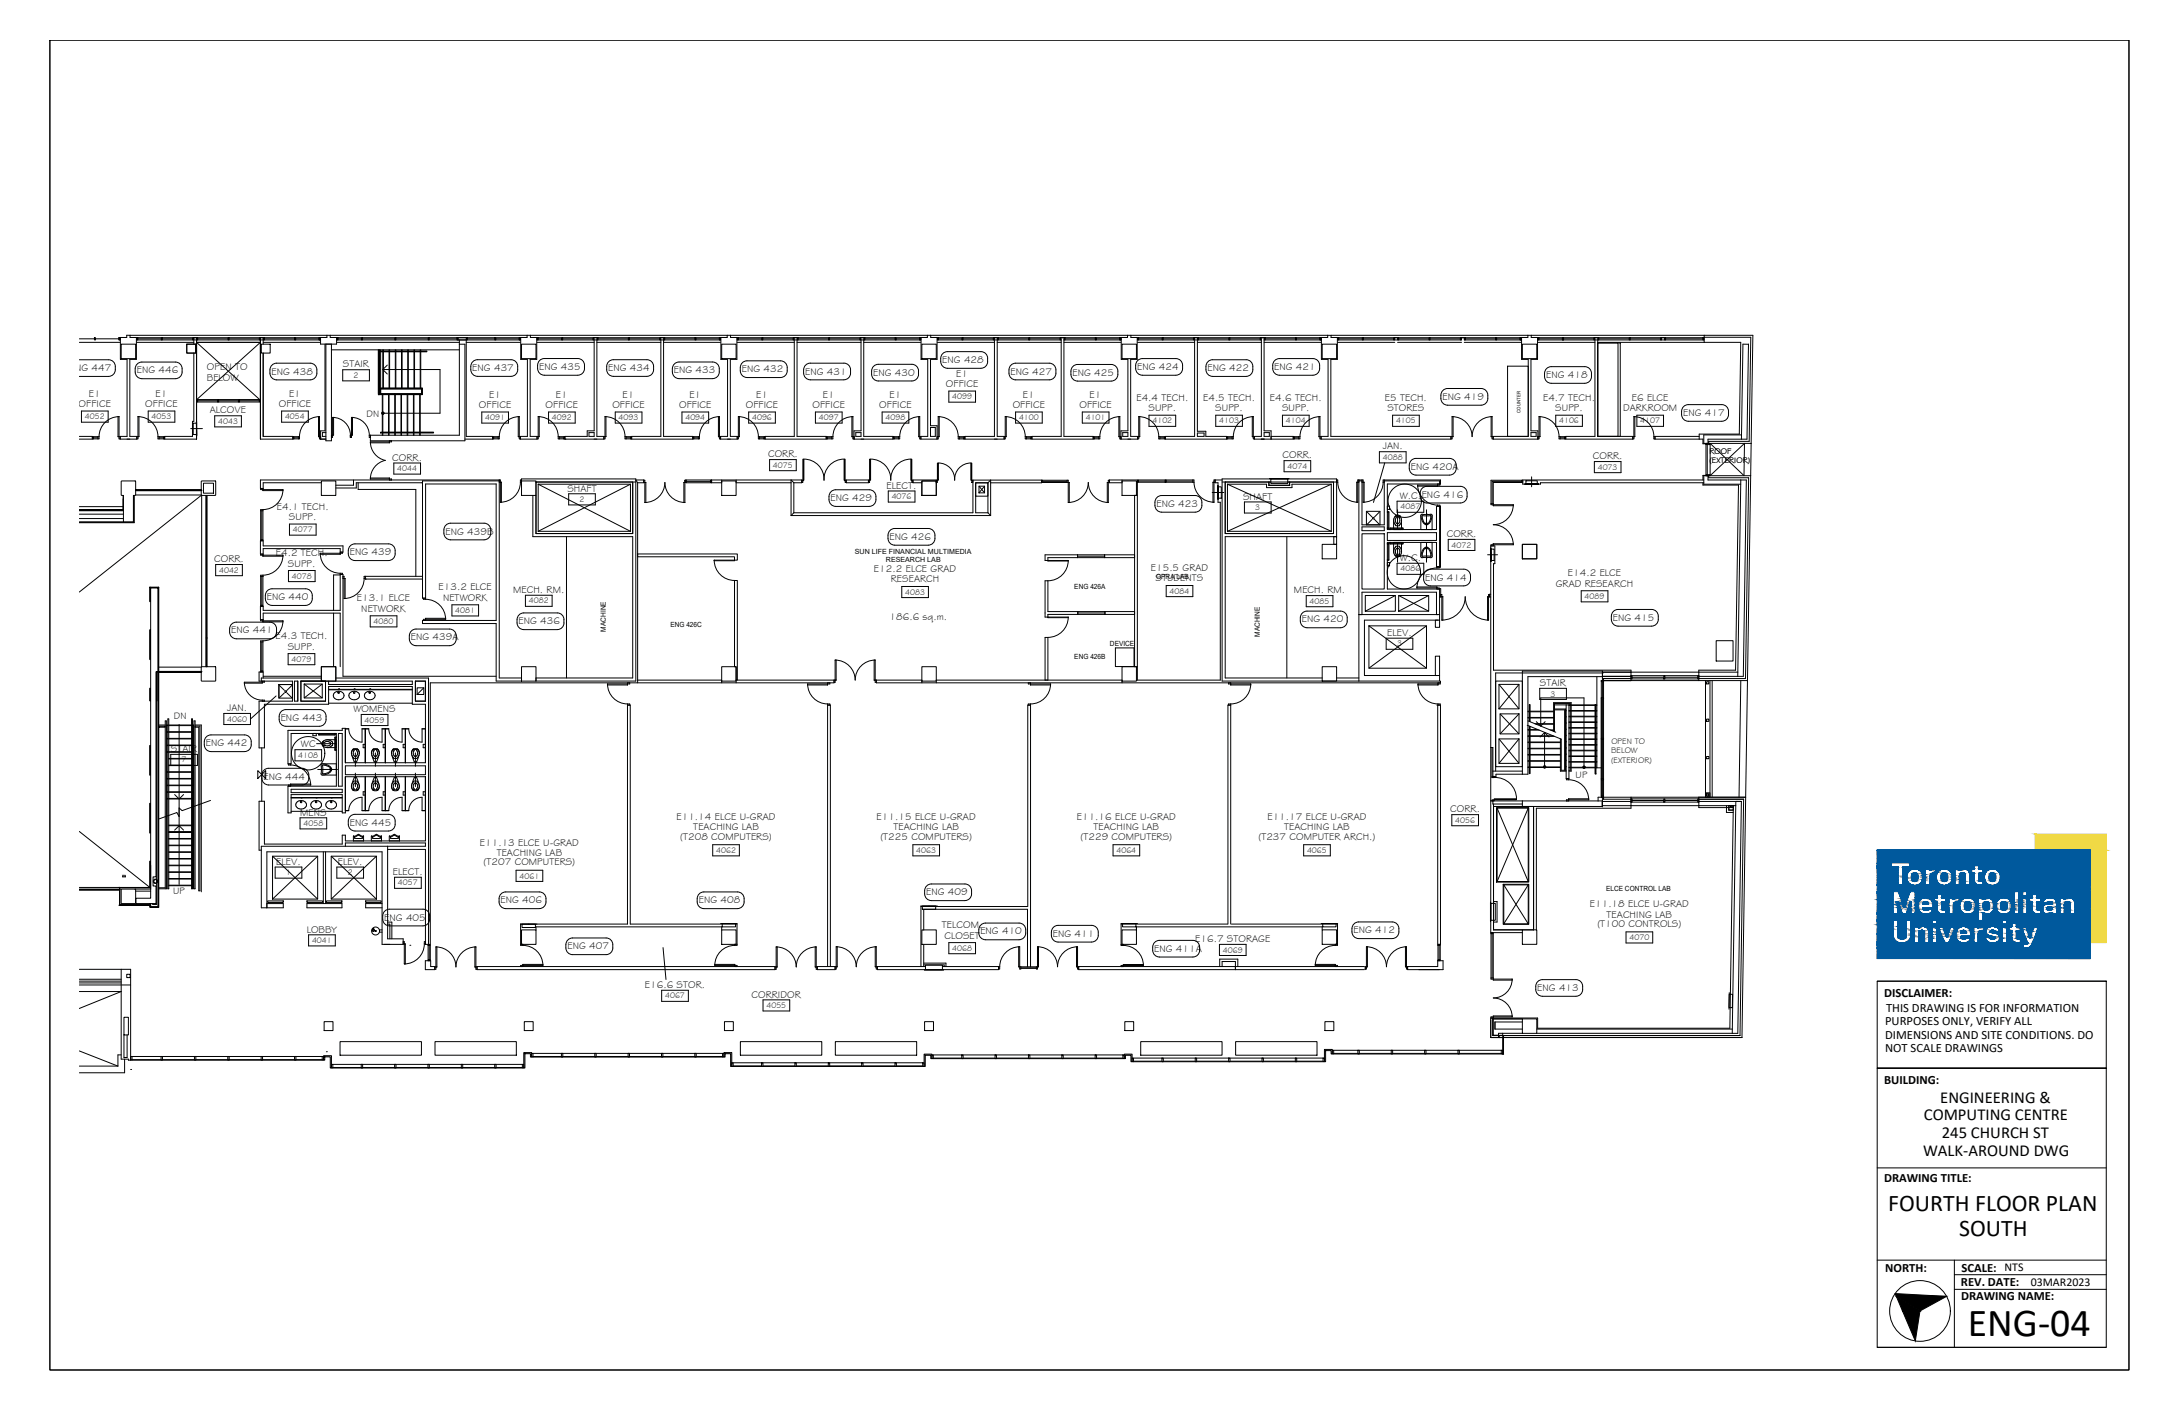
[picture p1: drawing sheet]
<svg xmlns="http://www.w3.org/2000/svg" width="432mm" height="279mm" viewBox="0 0 432 279" stroke-linecap="round" stroke-linejoin="round" font-family="sans-serif">
<defs><g id="words">
<text font-size="7.9" x="390" y="264.7">ENG-04</text>
<g font-size="4.7">
<text x="374.2" y="239.9">FOURTH FLOOR PLAN</text>
<text x="388.2" y="244.9">SOUTH</text>
</g>
<g font-size="3.3">
<text x="381.2" y="222">COMPUTING CENTRE</text>
<text x="384.5" y="218.5">ENGINEERING &amp;</text>
<text x="384.8" y="225.5">245 CHURCH ST</text>
<text x="381.1" y="229">WALK-AROUND DWG</text>
</g>
<g font-size="2.5">
<text x="373.4" y="197.5">DISCLAIMER:</text>
<text x="373.6" y="203.1">PURPOSES ONLY, VERIFY ALL</text>
<text x="373.8" y="200.5">THIS DRAWING IS FOR INFORMATION</text>
<text x="373.6" y="205.8">DIMENSIONS AND SITE CONDITIONS. DO</text>
<text x="373.6" y="208.5">NOT SCALE DRAWINGS</text>
<text x="373.4" y="214.7">BUILDING:</text>
<text x="373.4" y="234.2">DRAWING TITLE:</text>
<text x="373.6" y="252">NORTH:</text>
<text x="388.6" y="254.9">REV. DATE:</text>
<text x="388.6" y="257.7">DRAWING NAME:</text>
<text x="388.7" y="252">SCALE: NTS</text>
</g>
<text font-size="2.4" x="402.4" y="254.9">03MAR2023</text>
<g font-size="2">
<text x="186.7" y="71.9">ENG 428</text>
<text x="13.9" y="73.5">ENG 447</text>
<text x="27.1" y="74">ENG 446</text>
<text x="41" y="75.5">BELOW</text>
<text x="41" y="73.3">OPEN TO</text>
<text x="53.8" y="74.2">ENG 438</text>
<text x="67.9" y="72.8">STAIR</text>
<text x="93.6" y="73.5">ENG 437</text>
<text x="106.8" y="73.3">ENG 435</text>
<text x="120.5" y="73.5">ENG 434</text>
<text x="133.5" y="74">ENG 433</text>
<text x="147" y="73.7">ENG 432</text>
<text x="159.6" y="74.2">ENG 431</text>
<text x="173" y="74.4">ENG 430</text>
<text x="187.5" y="76.7">OFFICE</text>
<text x="189.5" y="74.6">E1</text>
<text x="200.2" y="74.2">ENG 427</text>
<text x="212.5" y="74.5">ENG 425</text>
<text x="225.4" y="73.3">ENG 424</text>
<text x="239.3" y="73.5">ENG 422</text>
<text x="252.5" y="73.3">ENG 421</text>
<text x="306.4" y="74.9">ENG 418</text>
<text x="15.6" y="80.7">OFFICE</text>
<text x="17.6" y="78.6">E1</text>
<text x="28.8" y="80.7">OFFICE</text>
<text x="30.8" y="78.6">E1</text>
<text x="41.6" y="81.9">ALCOVE</text>
<text x="55.2" y="80.7">OFFICE</text>
<text x="57.3" y="78.6">E1</text>
<text x="94.9" y="80.8">OFFICE</text>
<text x="96.9" y="78.8">E1</text>
<text x="108.1" y="80.8">OFFICE</text>
<text x="110.2" y="78.8">E1</text>
<text x="121.4" y="80.8">OFFICE</text>
<text x="123.4" y="78.8">E1</text>
<text x="134.6" y="80.8">OFFICE</text>
<text x="136.6" y="78.8">E1</text>
<text x="147.8" y="80.8">OFFICE</text>
<text x="149.8" y="78.8">E1</text>
<text x="161" y="80.8">OFFICE</text>
<text x="163" y="78.8">E1</text>
<text x="174.2" y="80.8">OFFICE</text>
<text x="176.3" y="78.8">E1</text>
<text x="200.7" y="80.8">OFFICE</text>
<text x="202.7" y="78.8">E1</text>
<text x="213.9" y="80.8">OFFICE</text>
<text x="215.9" y="78.8">E1</text>
<text x="225.2" y="79.4">E4.4 TECH.</text>
<text x="227.6" y="81.5">SUPP.</text>
<text x="238.4" y="79.4">E4.5 TECH.</text>
<text x="240.8" y="81.5">SUPP.</text>
<text x="251.6" y="79.4">E4.6 TECH.</text>
<text x="254.1" y="81.5">SUPP.</text>
<text x="274.4" y="79.4">E5 TECH.</text>
<text x="274.9" y="81.5">STORES</text>
<text x="285.8" y="79.2">ENG 419</text>
<text x="305.8" y="79.4">E4.7 TECH.</text>
<text x="308.2" y="81.5">SUPP.</text>
<text x="321.6" y="81.5">DARKROOM</text>
<text x="323.4" y="79.4">E6 ELCE</text>
<text x="333.5" y="82.4">ENG 417</text>
<text x="274" y="89.1">JAN.</text>
<text x="77.7" y="91.3">CORR.</text>
<text x="152.2" y="90.6">CORR.</text>
<text x="254.2" y="90.8">CORR.</text>
<text x="279.6" y="93.1">ENG 420A</text>
<text x="315.6" y="91">CORR.</text>
<text x="54.9" y="101">E4.1 TECH.</text>
<text x="112.4" y="97.4">SHAFT</text>
<text x="164.6" y="99.3">ENG 429</text>
<text x="175.7" y="96.8">ELECT.</text>
<text x="229.2" y="100.4">ENG 423</text>
<text x="246.3" y="99">SHAFT</text>
<text x="277.4" y="98.9">W.C.ENG 416</text>
<text x="57.3" y="103">SUPP.</text>
<text x="88.3" y="105.9">ENG 439B</text>
<text x="176.3" y="107">ENG 426</text>
<text x="286.7" y="106.4">CORR.</text>
<text x="42.4" y="111.4">CORR.</text>
<text x="54.7" y="110.2">E4.2 TECH.</text>
<text x="57.1" y="112.3">SUPP.</text>
<text x="69.3" y="110">ENG 439</text>
<text x="173.2" y="113.4">E12.2 ELCE GRAD</text>
<text x="228" y="113.2">E15.5 GRAD</text>
<text x="277.4" y="111.2">W.C.</text>
<text x="52.9" y="118.9">ENG 440</text>
<text x="70.7" y="119.2">E13.1 ELCE</text>
<text x="86.9" y="117">E13.2 ELCE</text>
<text x="87.8" y="119">NETWORK</text>
<text x="101.7" y="117.5">MECH. RM.</text>
<text x="176.5" y="115.4">RESEARCH</text>
<text x="229" y="115.2">STUDENTS</text>
<text x="256.4" y="117.6">MECH. RM.</text>
<text x="282.4" y="115">ENG 414</text>
<text x="308.3" y="116.3">GRAD RESEARCH</text>
<text x="310.7" y="114.2">E14.2 ELCE</text>
<text x="45.8" y="125.5">ENG 441</text>
<text x="71.6" y="121.2">NETWORK</text>
<text x="102.8" y="123.7">ENG 436</text>
<text x="176.3" y="122.9">186.6 sq.m.</text>
<text x="258" y="123.3">ENG 420</text>
<text x="274.9" y="126">ELEV.</text>
<text x="319.6" y="123">ENG 415</text>
<text x="54.6" y="126.7">E4.3 TECH.</text>
<text x="57" y="128.7">SUPP.</text>
<text x="81.4" y="126.9">ENG 439A</text>
<text x="305.1" y="135.9">STAIR</text>
<text x="45" y="140.9">JAN.</text>
<text x="55.6" y="142.9">ENG 443</text>
<text x="70.1" y="141.1">WOMENS</text>
<text x="33.9" y="149">STAIR</text>
<text x="40.8" y="147.9">ENG 442</text>
<text x="59.6" y="148.1">WC</text>
<text x="52.2" y="154.5">ENG 444</text>
<text x="59.5" y="161.6">MENS</text>
<text x="287.4" y="161">CORR.</text>
<text x="69.3" y="163.6">ENG 445</text>
<text x="95.1" y="167.6">E11.13 ELCE U-GRAD</text>
<text x="134" y="162.5">E11.14 ELCE U-GRAD</text>
<text x="134.8" y="166.4">(T208 COMPUTERS)</text>
<text x="137.4" y="164.5">TEACHING LAB</text>
<text x="173.7" y="162.5">E11.15 ELCE U-GRAD</text>
<text x="174.5" y="166.4">(T225 COMPUTERS)</text>
<text x="177" y="164.5">TEACHING LAB</text>
<text x="213.4" y="162.5">E11.16 ELCE U-GRAD</text>
<text x="214.1" y="166.4">(T229 COMPUTERS)</text>
<text x="216.7" y="164.5">TEACHING LAB</text>
<text x="249.4" y="166.4">(T237 COMPUTER ARCH.)</text>
<text x="251.2" y="162.5">E11.17 ELCE U-GRAD</text>
<text x="254.5" y="164.5">TEACHING LAB</text>
<text x="54.7" y="171.3">ELEV.</text>
<text x="67" y="171.3">ELEV.</text>
<text x="77.9" y="173.4">ELECT.</text>
<text x="95.8" y="171.5">(T207 COMPUTERS)</text>
<text x="98.4" y="169.6">TEACHING LAB</text>
<text x="99.2" y="179">ENG 406</text>
<text x="138.5" y="179">ENG 408</text>
<text x="183.5" y="177.4">ENG 409</text>
<text x="315" y="179.8">E11.18 ELCE U-GRAD</text>
<text x="60.8" y="184.8">LOBBY</text>
<text x="76.1" y="182.4">ENG 405</text>
<text x="186.7" y="183.9">TELCOM.</text>
<text x="187.2" y="186">CLOSET</text>
<text x="194.3" y="185.2">ENG 410</text>
<text x="208.7" y="185.6">ENG 411</text>
<text x="268.2" y="184.9">ENG 412</text>
<text x="316.5" y="183.7">(T100 CONTROLS)</text>
<text x="318.4" y="181.8">TEACHING LAB</text>
<text x="112.4" y="188.1">ENG 407</text>
<text x="228.7" y="188.6">ENG 411A</text>
<text x="236.8" y="186.7">E16.7 STORAGE</text>
<text x="127.8" y="195.8">E16.6 STOR.</text>
<text x="148.9" y="197.7">CORRIDOR</text>
<text x="304.6" y="196.4">ENG 413</text>
</g>
<g font-size="1.9">
<text x="72.6" y="82.6">DN</text>
<text x="34.5" y="142.4">DN</text>
<text x="312.2" y="154.1">UP</text>
<text x="34.3" y="177.1">UP</text>
</g>
<g font-size="1.7">
<text x="70.1" y="74.9">2</text>
<text x="16.8" y="83.1">4052</text>
<text x="30" y="83.1">4053</text>
<text x="56.5" y="83.1">4054</text>
<text x="96.1" y="83.3">4091</text>
<text x="109.4" y="83.3">4092</text>
<text x="122.6" y="83.3">4093</text>
<text x="135.8" y="83.3">4094</text>
<text x="149" y="83.3">4096</text>
<text x="162.3" y="83.3">4097</text>
<text x="175.5" y="83.3">4098</text>
<text x="188.7" y="79.1">4099</text>
<text x="201.9" y="83.3">4100</text>
<text x="215.1" y="83.3">4101</text>
<text x="228.4" y="83.9">4102</text>
<text x="241.6" y="83.9">4103</text>
<text x="254.8" y="83.9">4104</text>
<text x="276.6" y="83.9">4105</text>
<text x="309" y="83.9">4106</text>
<text x="325" y="83.9">4107</text>
<text x="43.2" y="84">4043</text>
<text x="338.7" y="89.9">ROOF</text>
<text x="78.7" y="93.4">4044</text>
<text x="153.2" y="92.7">4075</text>
<text x="255.1" y="92.9">4074</text>
<text x="274" y="91.2">4088</text>
<text x="316.6" y="93.1">4073</text>
<text x="338.8" y="91.8">(EXTERIOR)</text>
<text x="114.8" y="99.5">2</text>
<text x="176.7" y="98.9">4076</text>
<text x="248.8" y="101.1">3</text>
<text x="277.5" y="100.9">4087</text>
<text x="58" y="105.5">4077</text>
<text x="43.4" y="113.5">4042</text>
<text x="277.5" y="113.2">4086</text>
<text x="287.7" y="108.5">4072</text>
<text x="57.8" y="114.7">4078</text>
<text x="104.8" y="119.6">4082</text>
<text x="179.4" y="117.8">4083</text>
<text x="231.8" y="117.7">4084</text>
<text x="259.5" y="119.7">4085</text>
<text x="314" y="118.7">4089</text>
<text x="74" y="123.7">4080</text>
<text x="90.2" y="121.5">4081</text>
<text x="57.8" y="131.1">4079</text>
<text x="276.8" y="128.1">3</text>
<text x="45" y="143">4060</text>
<text x="72.3" y="143.2">4059</text>
<text x="307.3" y="138">3</text>
<text x="319.3" y="149.3">BELOW</text>
<text x="319.3" y="147.4">OPEN TO</text>
<text x="36" y="151.1">7</text>
<text x="59.1" y="150.2">4108</text>
<text x="319.3" y="151.1">(EXTERIOR)</text>
<text x="60.1" y="163.7">4058</text>
<text x="288.4" y="163.1">4056</text>
<text x="56.7" y="173.5">1</text>
<text x="68.9" y="173.5">2</text>
<text x="141.9" y="169">4062</text>
<text x="181.6" y="169">4063</text>
<text x="221.2" y="169">4064</text>
<text x="259" y="169">4065</text>
<text x="78.9" y="175.5">4057</text>
<text x="102.9" y="174.1">4061</text>
<text x="61.8" y="186.9">4041</text>
<text x="188.7" y="188.4">4068</text>
<text x="242.3" y="188.8">4069</text>
<text x="322.9" y="186.3">4070</text>
<text x="131.8" y="197.8">4067</text>
<text x="151.9" y="199.8">4055</text>
</g>
<g font-size="1.4">
<text x="169.4" y="109.7">SUN LIFE FINANCIAL MULTIMEDIA</text>
<text x="175.6" y="111.4">RESEARCH LAB</text>
<text x="212.9" y="116.7">ENG 426A</text>
<text x="229.1" y="114.8">OPRA LAB</text>
<text x="120" y="125.1" transform="rotate(-90 120 125.1)">MACHINE</text>
<text x="132.9" y="124.2">ENG 426C</text>
<text x="212.9" y="130.5">ENG 426B</text>
<text x="220" y="128.1">DEVICE</text>
<text x="249.7" y="126.2" transform="rotate(-90 249.7 126.2)">MACHINE</text>
<text x="318.3" y="176.6">ELCE CONTROL LAB</text>
</g>
<text font-size=".9" x="301.3" y="81.8" transform="rotate(-90 301.3 81.8)">COUNTER</text>
</g></defs>
<!-- layer: BLOCK -->
<g fill="none" stroke="#000" stroke-width=".2">
<path d="M83.7 95.3h15.2v39h4.4v.7h-5v-11.4h-14.6v-.7h14.6l.1-27h-14.1v22.6h-.6zM103.3 95.3v-.4h22.7v40.1h-19.8v-.7h19.2v-28h-19.8v-8.1M106.2 95.5h19.8M125.4 95.5v10.2h-19.2v-7.5M242.2 95.5h9.6M242.8 95.5v10.2h21.5v-10.2M251.8 94.9h-9.6v40.1h27.1M255.2 94.9h9.7v11.4h-22.1v28h19.2M255.2 95.5h9.7M269.3 95.3h.6v8.7h4.4v-8.7h11v.6h-10.4v9h9.8v-4.6h.6v12h-.6v-4.8h-9.8v9.2h10.4v5.1h-.6v-4.5h-14.8v4.5h-.6zM345 95.1h-6.5v-.8h-.9v1.6h7.4M345.1 86.2h-7.5v1.7h.9v-.9h6.6"/>
<path d="M29.9 116.5h1.4v16.6h-.4v40.7h-.6v1.8h.6v3.4h-4v-1h3zM269.9 105.8h4.4v10.9h-4.4zM269.9 104.4h4.4v.8h-4.4zM274.9 105.5h9.8v1.6h-9.8zM52.2 134.4v-1.2h-.9v1.8h6.7v3.9h-6.7v9.3h1.1v-8.6h12.7v-3.6h16.6v3.6h2.6v10.9M58.3 135h.7v3.9h-.7zM59.6 135h4.9v3.9h-4.9zM63.7 134.4h-11.9v.6M65.1 135v.6h16.6v-.6h-15.2M66.5 134.4h18.4v52.7h-.6v-18.8h-7.5M82.3 135h2v3.9h-2zM264.9 134.3h4.4"/>
<path d="M284.4 122.9h.9v1.4h-.9zM284.4 130h.9v3.9h-.9zM317.5 133.2h5.7v.8h-5.7M317.5 134.5h5.7M317.5 134.9h5.7M344.4 133.2h-7.8v.8h7.8M57.7 156.4h10.1v.7h-10.1zM67.1 145.3h.7v10.5h-.7zM68.4 151.8h15.9v1.7h-15.9zM84.3 151.1h-15.9v-6.8h-.6v.4h-10.7v6.7h.6v-6.1h9v10.5h-9.6v5.3h.6v-3.6h10.1v3.6h.6v-7.2h15.9v12.7h-15.9v-1.1h-.6v1.8h-15.4v-8.5h-1.1v9.7h.5M301.7 152.8h-5.9v1.1h.6v-.5h5.3M301.7 158.7h-5.9v.6h5.9"/>
<path d="M317.5 158.8h5.7v.8h-5.7M344.4 158.8h-7.8v.8h7.4M52.9 179h3.2v.9h-3.2zM60.8 179h7v.9h-7zM68.4 167.7v-.7h15.9v.7h-7.5M75.7 179h-3.2v.9h3.2M76.8 182.7h.8v3.3M76.8 183.1h.5v2.9M84.3 190.4h1v1.1h.9v.6h-1.9zM94.5 191.5h59.1v.6h-59.1zM162 191.5h3.5v.6h-3.5zM183.4 191.5h-9.5v.6h24v-.6h-11.1"/>
<path d="M213.8 191.5h31v.6h-31zM278.9 191.5h6v-1.1h1.1v1.7h-7.1zM24.6 205.1v4.5h.6v-4.5M297.8 204.8v.4h-1.9v-3.3v3.3h1v-.4h4.8M301.7 202.5h-5.5v1.4h5.5M304.5 204.8h38.8M304.5 203.9h38.8"/>
</g>
<!-- layer: WALLS -->
<g fill="none" stroke="#000" stroke-width=".2">
<path d="M25.2 71.2v15.3h-1.4v.5h3.3v-.5h-1.4v-15.3M25.2 71.2h-1.3v-4.3h1.2v-.5h.7v.5h1.2v4.3h-1.3M38.4 68.2v-1.3h.5v20.1h-6.3v-.5h5.5v-3h.3v-13.5M51.6 67.4v19.6h6.4v-.5h-5.8v-16.5M51.6 66.9h.6v1.3M63.5 66.9h1.3v-.5h.6v.5h1.3v1.3h-3.2zM64.4 68.2v17.2h-.9v1.6h1.1M91 67.4v.8M92.4 66.9h-1.6v.5h1.6v19.1h5.2v.5h-5.5M104.5 71.2h-1.3v-4.3h1.2v-.5h.7v.5h1.3v4.3h-1.4M104.5 71.2v15.3h-1.4v.5h3.3v-.5h-1.3v-15.3M117.7 67.4v18h-1.3v1.1h-4.5v.5"/>
<path d="M117.7 66.9h.6M118.3 67.4v19.1h1.4v.5h-7.8M131 67.4v19.1h-5.8v.5h12.1v-.5h-5.8v-19.1M131 66.9h.5M144.2 71.2h-1.3v-4.3h1.2v-.5h.7v.5h1.2v4.3h-1.3M144.2 71.2v15.3h-1.4v.5h3.3v-.5h-1.4v-15.3M157.4 67.4v19.1h-5.8v.5h12.1v-.5h-5.8v-19.1M157.4 66.9h.5M170.6 67.4v18h-1.4v1.6h7.8v-.5h-5.8v-19.1M170.6 66.9h.6M183.8 71.2h-1.3v-4.3h1.3v-.5h.6v.5h1.3v4.3h-1.3M183.8 71.2v15.3h-1.3v.5h3.2v-2.6h-1.3v-13.2"/>
<path d="M197.1 67.4v19.1h-5.9v.5h7.8v-.5h-1.4v-19.1M197.1 66.9h.5M210.3 66.9h.5M210.3 67.4v19.1h-5.8v.5h12.1v-.5h-5.8v-19.1M223.5 71.2h-1.3v-4.3h1.2v-.5h.7v.5h1.3v4.3h-1.4M223.5 71.2v14.2h-1.4v1.6h3.3v-.5h-1.3v-15.3M236.7 67.4v19.1h-5.8v.5h12.2v-.5h-4.1v-1h-1.7v-18.1M236.7 66.9h.6M250 67.4v19.1h-1.4v.5h7.7v-.5h-4.4M250 66.9h.5M250.5 67.4v18h1.4v1.6M263.2 71.2h-1.3v-4.3h1.2v-.5l.7 .1v.4h1.2v4.3h-1.3"/>
<path d="M263.2 71.2v15.3h-1.4v.5h25.7v-.5h-23.8v-15.3M276.4 66.9h.5M289.6 66.9h.6M302.8 71.2h-1.3v-4.3h1.3v-.5h.6v.5h1.3v4.3h-1.3M302.8 71.2v15.3h-6.9v.5h8.9v-1.6h-1.4v-14.2M316.1 67.4v19.1h-5.8v.5h13.3v-.5h-7v-19.1M316.1 66.9h.5M329.3 66.9h.5M337.7 66.8v1h7.3l-.3 18.2h-8v1M15.7 86.5h2.6v.5h-2.6M64.6 85.7h-.7v.8h.7M70.1 95.1v1h-3.6"/>
<path d="M83.7 95.7h-13.1v1h-4.1M98.9 95.3v-.2h-47.3v1.7h.6v-1.1h11.5M111.9 87h.1M116.7 85.7h1v.8h-1zM126 95.1h1.6v.6h-1.2v39.1h16.6M135.9 95.1v.6M145.9 95.7h10.9v6.5h39.5v-6.5M167.7 95.1h4.4v.6h-4.4zM169.6 85.7h1v.8h-1zM182.7 95.7h-1.8v-.6h4.6v.6M184.4 84.7h.9v1.8h-.9zM192.8 95.1v6.5h-35.5v-5.9h1.6v-.6h-17.9v.6h2"/>
<path d="M193.3 95.7v5.9h2.5v-5.9M222.5 85.7h1v.8h-1zM224.8 98.2v33.9M225.4 95.1h-5.6v.6h2.5M237.3 85.8h1.3v.7h-1.3zM242.2 95.1h-1.4v.6h.6v3.8h.4v35.3h-16.4v-39.2M250.5 85.7h1v.8h-1zM269.9 95.1h-.6v.2M274.3 95.1h11.2v.8h-.2M303.4 85.7h1v.8h-1zM336.7 86.5h-8.7v.5h9.5v.9h.6M337.5 95.7v.4h7l-.6 36.7h-7.3v.4"/>
<path d="M337.6 95.1h-35.8v.8h3.5v-.2h32.3M338.1 94.2h-.6v.9M338.4 94.3h.2M15.7 101.1h8.8M15.7 101.2h8.8M51.6 114.2h.6M51.6 107.2h.6v1h15.8v1.2h-.6v-.7h-15.2v1.1h-.6zM72.4 114.7h.1M72.4 114.7h11.3M83.7 114.2h-11.3v.5M285.2 116.7h.3v1.6h-.2M285.3 100.3h.2v12.1h-.3"/>
<path d="M295.4 117.8h-.2v.5h.2M31 133.2h.3M52.2 134h11.5M67.4 132.1v-10.6h-15.2v1.3h-.6v-2.6h.6v.7h15.2v-7.1h.6v20.2h30.3M145.9 134.8h19.4v.5h-80v51.8M182.7 134.8h-9v.5h111.6M185.5 134.8h36.8M284.7 139.7h.6M284.9 139.7v47.4h.6v-47.4M285.5 135v.3M310.4 139.7h.5v14.6h-.5zM317.7 133.4h-21.3v19.4"/>
<path d="M323.2 133.2v-.4h-27.2v-21.1h.2v-3.5h-.8v39.9h.4v4.7M323.2 133.8v.7M336.6 133.8v.7M338 134.9v23.1M338.9 134.9v23.1M41.7 158.6l-5.6 2-.6-.5v1.7l-.5-.8-3.4 1.3M295.7 153.9h.1M295.8 158.7h-.4v26.1h6.3M296 159.3v19.7M323.2 158.4v.4M323.2 159.6v.6h-18.7v24.1M336.6 158.4v.4"/>
<path d="M336.6 159.6v.4h6.9M342.1 159.6v1.4h1.4M342.6 159.6v.9h.9M343.5 159.6l-.7 44.2h-38.1v-2.1h-9.3M26.9 176.6h3M29.9 171.5v4.7h-3.1M29.9 179v.7h1.4v-46.6h-.3v46.1h-.7v-.2M203.6 179.6h-21.1v11.9M203.7 179.6v-39.9h.5v51.9M303.9 160v24.3M24 192.1h1.9v18h-.5v-.2h-1.4zM81.2 187.3h.1"/>
<path d="M103.2 187.1v-4h21.1v-43.4h.6v43.4h21.1v4M143 184.3v-.6h-36.8v.6M164 191.5v-51.8h.5v51.8M183 184.3v-4.1h20.6v11.4M183 187.2v4.3M202.3 191.6h3.1M241.7 191.5v-1.4h3.6v1.4M242.2 191.5v-1h2.6v1h25.6M243.3 183.1h-21.1v4M243.3 183.1v-43.4h.6v43.4M244 183.1h21v4M244.8 192.1h25.6"/>
<path d="M262 184.3v-.6h-36.8v.6M270.6 191.5v.6M296 182.4v1.9h5.7M64.1 209.2h1.6v2.4h-.3v-2.2h-1v.7h-.3zM103.8 208.6h1.5v.9h-.2v-.7h-1.1v2.8h-.2zM143.5 208.6h1.5v2.7h-.2v-2.5h-1.1v.7h-.2zM183.1 208.9h1.6v.9h-.3v-.7h-1v2.2h-.3zM222.8 208.9h1.5v1.5h-.2v-1.3h-1.1v.7h-.2zM262.5 208h1.5v.9h-.2v-.7h-1.1v2.2h-.2zM295.4 202.1v3.5h2.4M297 205.6h.1M297.8 205.6h.1"/>
<path d="M297.8 208.9h.1M297.8 205.6v3.3M297.9 205.6v3.3h-.1"/>
</g>
<!-- layer: BRICK -->
<path d="M337.7 66.8h9.2l-.3 20.7M338.6 94.3v.4h7.9l-.6 39.8h-9.3M338.6 87.5h8M323.2 134.5h-5.4v.4M317.8 158v.4h5.4M336.6 158.4h8.9l-.7 46.8h-49v-3.5M295.4 201.7v3.9h2.5v-.4M295.8 201.9h5.9M296.9 205.2v.4M297.1 205.2v.4M297.8 205.2v.4M297.9 205.2h.1" fill="none" stroke="#000" stroke-width=".2"/>
<!-- layer: 50 -->
<path d="M337.7 66.8v-.4h9.7l-.4 21.5h-8.4v-.4M338.2 94.3h8.7l-.6 40.6h-9.7v-.4M317.5 134.1v.8h5.7v-.4M338.2 135.1h.4v.4h-.4zM317.5 158v.8M323.2 158.4v-.4h-6.5v.8M336.6 158.4v-.4h9.3l-.7 47.6h-47.3v-.4M338.2 157.3h.4v.5h-.4zM338.2 142.5h.4v.4h-.4zM338.2 149.9h.4v.4h-.4zM23.7 175.9v3.5h5.8" fill="none" stroke="#000" stroke-width=".2"/>
<!-- layer: 18 -->
<g fill="none" stroke="#000" stroke-width=".2">
<path d="M38.9 67.8l12.6 11.4M51.6 67.8l-12.7 11.4M106.6 95.9l18.3 9.4M106.6 95.9v9.4M106.6 95.9h18.3M124.9 95.9l-18.3 9.4M124.9 95.9v9.4M243.2 95.9l20.6 9.4M243.2 95.9h7.8v.7h5v-.7h7.8M243.2 95.9v9.4M251.4 95.5v.7h4.2v-.7M251.5 95.5v.6h4v-.6"/>
<path d="M263.8 95.9l-20.6 9.4M263.8 95.9v9.4M345.7 87.9l-.1 6.4M347 87.9l-.1 6.4M106.6 105.3h18.3M243.2 105.3h20.6M65.1 136.6h16.6M340.1 127h3.3v4h-3.3zM345 134.9l-.4 23.1M346.3 134.9l-.4 23.1M51.1 152.7l.8 .8-.8 .8zM51.9 153.5l.8-.8v1.6z"/>
<path d="M57.7 158h10.1M295.4 148.1v10.6M295.7 148.1v5.8M338 157.1h.9v.9h-.9zM54 169.7h8.9v8.5h-8.9zM54 169.7l8.9 8.5M62.9 169.7l-8.9 8.5M64.1 168.8v10.2M64.5 168.8v10.2M65.6 169.7h9v8.5h-9zM65.6 169.7l9 8.5M74.6 169.7l-9 8.5"/>
<path d="M296 178.6h.7v4.1h-.7M15.7 195.2h10.2M24 196.5l-8.3 3.3M183 191.2h4.1v.3M183 190.8h4.5v.7M15.7 211.3h7.7M15.7 208.2l7.7 3.1M24 209h-.6v2.3M24.7 209.9v2.7h-9M25.9 211.9h.1"/>
</g>
<!-- layer: STR-CONC -->
<g fill="none" stroke="#000" stroke-width=".2">
<path d="M24 68.2h2.9v2.9h-2.9zM37 68.2h1.8v1.8h-1.8zM51.8 68.2h1.7v1.8h-1.7zM64.6 68.2h1.1v19.1h-1.1zM91 68.2h1.1v19.1h-18.7v-1.1h17.6zM103.3 68.2h2.9v2.9h-2.9zM143 68.2h2.9v2.9h-2.9zM182.7 68.2h2.8v2.9h-2.8zM222.3 68.2h2.9v2.9h-2.9zM262 68.2h2.9v2.9h-2.9zM301.7 68.2h2.8v2.9h-2.8zM346.5 68.2l-.3 18.8h-1.1l.3-18.8h1.1"/>
<path d="M24.1 95.3l2.8 .1v2.7l-.5 .1v5.2h-1.9v-5.2l-.5-.1zM40 95.3h2.7v2.9l-2.8-.1zM40.3 95.7h2v2h-2zM63.7 95.3h2.8v2.9h-2.8zM103.3 95.3h2.9v2.9h-2.9zM143 95.3h2.9v2.9h-2.9zM182.7 95.3h2.8v2.9h-2.8zM222.3 95.3h2.9v2.9h-2.9zM345 95.1h1.1l-.6 38.9h-1.1zM262 107.9h2.9v2.8h-2.9zM301.7 107.9h2.8v2.8h-2.8zM39.9 132.2l2.8-.1v2.8l-2.7 .1z"/>
<path d="M63.7 132.1h2.8v2.9h-2.8zM103.3 132.1h2.9v2.9h-2.9zM143 132.1h2.9v2.9h-2.9zM182.7 132.1h2.8v2.9h-2.8zM222.3 132.1h2.9v2.9h-2.9zM262 132.1h2.9v2.9h-2.9zM285 122.9h-14.6v11h14.6M285 121.8h-15.7v13.2h16v-1.1M285.3 121.8v1.1M301.7 133h15.8v1.1h-14.7v19.3h-1.1zM317.5 159.8h-15.8v-1.1h15.8v1.2M344 158.8h1.1l-.7 46h-1.1z"/>
<path d="M24 176.3h2.9v2.7h-2.8zM51.8 167.7h25v18.3h3.1v1.1h-4.2v-18.3h-22.8v11.1h-1.1zM103.3 184.3h2.9v2.8h-2.9zM143 184.3h2.9v2.8h-2.9zM182.7 184.3h2.8v2.8h-2.8zM222.3 184.3h2.9v2.8h-2.9zM262 184.3h2.9v2.8h-2.9zM301.7 184.3h2.8v2.8h-2.8zM24.6 201.6h.8v3.5h-.8zM64.2 202.4h1.8v1.8h-1.8zM103.9 202.4h1.8v1.8h-1.8zM143.6 202.4h1.7v1.8h-1.7z"/>
<path d="M183.2 202.4h1.8v1.8h-1.8zM222.9 202.4h1.8v1.8h-1.8zM262.6 202.4h1.7v1.8h-1.7zM301.7 201.9h2.8v2.9h-2.8z"/>
</g>
<!-- layer: Windows -->
<g fill="none" stroke="#000" stroke-width=".2">
<path d="M15.7 67.1h3M15.7 67.8h8.1M18.7 66.9h.2v.5h-.2zM18.9 67.1h4.7M23.6 66.9h.2v.5h-.2zM25.8 66.4h39M27.1 66.9h.2v.5h-.2zM27.1 67.8h11.3M27.1 67.4h36.3M27.1 66.9h36.3M27.3 67.1h4.7M32 66.9h.2v.5h-.2z"/>
<path d="M32.2 67.1h6M38.2 66.9h.2v.5h-.2zM38.9 79.2h.3v.5h-.3zM38.9 67.8h12.7M39 66.9h.2v.5h-.2zM39.2 79.7h12.2M39.2 79.2h12.2M39.2 67.1h6M39.2 79.4h3.9M43.1 79.2h.2v.5h-.2zM43.3 79.4h3.9M45.2 66.9h.2v.5h-.2z"/>
<path d="M45.4 67.1h6M47.2 79.2h.3v.5h-.3zM47.5 79.4h3.9M51.4 79.2h.2v.5h-.2zM51.4 66.9h.2v.5h-.2zM52.2 66.9h.2v.5h-.2zM52.2 67.8h11.2M52.4 67.1h6M58.4 66.9h.2v.5h-.2zM58.6 67.1h4.6M63.2 66.9h.2v.5h-.2zM65.4 66.4h39"/>
<path d="M66.8 66.9h.2v.5h-.2zM66.8 67.8h24.2M66.8 67.4h36.3M66.8 66.9h36.3M67 67.1h4.6M71.6 66.9h.2v.5h-.2zM71.8 67.1h6.4M78.2 66.9h.3v.5h-.3zM78.5 67.1h6.3M84.8 66.9h.3v.5h-.3zM85.1 67.1h5.4M90.5 66.9h.3v.5h-.3z"/>
<path d="M92.4 66.9h.2v.5h-.2zM92.4 67.8h10.7M92.6 67.1h5.4M98 66.9h.3v.5h-.3zM98.3 67.1h4.6M102.9 66.9h.2v.5h-.2zM105.1 66.4h39M106.4 66.9h.3v.5h-.3zM106.4 67.8h11.3M106.4 67.4h36.4M106.4 66.9h36.4M106.7 67.1h4.6"/>
<path d="M111.3 66.9h.2v.5h-.2zM111.5 67.1h6M117.5 66.9h.2v.5h-.2zM118.3 67.8h12.7M118.3 66.9h.2v.5h-.2zM118.5 67.1h6M124.5 66.9h.2v.5h-.2zM124.7 67.1h6M130.7 66.9h.2v.5h-.2zM131.5 67.8h11.3M131.5 66.9h.2v.5h-.2zM131.7 67.1h6"/>
<path d="M137.7 66.9h.2v.5h-.2zM137.9 67.1h4.7M142.6 66.9h.2v.5h-.2zM144.8 66.4h39M146.1 66.9h.2v.5h-.2zM146.1 67.8h11.3M146.1 67.4h36.3M146.1 66.9h36.3M146.3 67.1h4.7M151 66.9h.2v.5h-.2zM151.2 67.1h6M157.2 66.9h.2v.5h-.2z"/>
<path d="M157.9 67.8h12.7M158 66.9h.2v.5h-.2zM158.2 67.1h5.9M164.2 66.9h.2v.5h-.2zM164.4 67.1h6M170.4 66.9h.2v.5h-.2zM171.2 67.8h11.2M171.2 66.9h.2v.5h-.2zM171.4 67.1h6M177.4 66.9h.2v.5h-.2zM177.6 67.1h4.6M182.2 66.9h.2v.5h-.2z"/>
<path d="M184.4 66.4h39M185.8 66.9h.2v.5h-.2zM185.8 67.8h11.3M185.8 67.4h24.5M185.8 66.9h36.3M186 67.1h4.6M190.6 66.9h.2v.5h-.2zM190.8 67.1h6M196.8 66.9h.3v.5h-.3zM197.6 67.8h12.7M197.6 66.9h.2v.5h-.2zM197.8 67.1h6"/>
<path d="M203.8 66.9h.3v.5h-.3zM204.1 67.1h5.9M210 66.9h.3v.5h-.3zM210.8 67.8h11.3M210.8 67.4h11.3M210.8 66.9h.3v.5h-.3zM211.1 67.1h5.9M217 66.9h.3v.5h-.3zM217.3 67.1h4.6M221.9 66.9h.2v.5h-.2zM224.1 66.4h39M225.4 66.9h.2v.5h-.2z"/>
<path d="M225.4 67.8h11.3M225.4 67.4h24.6M225.4 66.9h36.4M225.6 67.1h4.7M230.3 66.9h.2v.5h-.2zM230.5 67.1h6M236.5 66.9h.2v.5h-.2zM237.3 67.8h12.7M237.3 66.9h.2v.5h-.2zM237.5 67.1h6M243.5 66.9h.2v.5h-.2zM243.7 67.1h6"/>
<path d="M249.7 66.9h.2v.5h-.2zM250.5 67.8h11.3M250.5 67.4h11.3M250.5 66.9h.2v.5h-.2zM250.7 67.1h6M256.7 66.9h.2v.5h-.2zM256.9 67.1h4.7M261.6 66.9h.2v.5h-.2zM263.8 66.4h39M265.1 66.9h.2v.5h-.2zM265.1 67.8h11.3M265.1 67.4h24.5"/>
<path d="M265.1 66.9h36.3M265.3 67.1h4.6M269.9 66.9h.3v.5h-.3zM270.2 67.1h6M276.2 66.9h.2v.5h-.2zM276.9 67.8h12.7M277 66.9h.2v.5h-.2zM277.2 67.1h5.9M283.2 66.9h.2v.5h-.2zM283.4 67.1h6M289.4 66.9h.2v.5h-.2zM290.2 67.8h11.2"/>
<path d="M290.2 67.4h11.2M290.2 66.9h.2v.5h-.2zM290.4 67.1h6M296.4 66.9h.2v.5h-.2zM296.6 67.1h4.6M301.2 66.9h.2v.5h-.2zM303.4 66.4h34.3M304.8 66.9h.2v.5h-.2zM304.8 67.8h11.3M304.8 67.4h32.9M304.8 66.9h32.9M305 67.1h4.6"/>
<path d="M309.6 66.9h.2v.5h-.2zM309.8 67.1h6M315.8 66.9h.3v.5h-.3zM316.6 67.8h21.1M316.6 66.9h.2v.5h-.2zM316.8 67.1h6M322.8 66.9h.3v.5h-.3zM323.1 67.1h5.9M329 66.9h.3v.5h-.3zM329.8 66.9h.3v.5h-.3zM330.1 67.1h7.3M337.4 66.9h.3v.5h-.3z"/>
<path d="M18.3 86.5h.2v.5h-.2zM18.5 86.8h.9M18.5 87h.9M18.5 86.5h.9M26.9 98.1h13M26.9 97h13M26.9 97.2h13M26.9 97.1l12.9 .1zM31.5 86.8h.9M31.5 87h.9M31.5 86.5h.9M32.4 86.5h.2v.5h-.2z"/>
<path d="M40 98.2v33.9M40.8 98.2v33.9M40.9 98.2v33.9zM41 98.2v33.9M58 86.5h.2v.5h-.2zM58.2 86.8h.9M58.2 87h.9M58.2 86.5h.9M97.6 86.5h.2v.5h-.2zM97.8 86.8h.9M97.8 87h.9M97.8 86.5h.9"/>
<path d="M110.8 86.8h.9M110.8 87h.9M110.8 86.5h.9M111.7 86.5h.2v.5h-.2zM124.1 86.8h.9M124.1 87h.9M124.1 86.5h.9M125 86.5h.2v.5h-.2zM135.7 95.2h.2v.4h-.2zM135.9 95.4h4.9M137.3 86.5h.2v.5h-.2zM137.5 86.8h.9"/>
<path d="M137.5 87h.9M137.5 86.5h.9M140.8 95.2h.2v.4h-.2zM150.5 86.8h.9M150.5 87h.9M150.5 86.5h.9M151.4 86.5h.2v.5h-.2zM163.7 86.5h.2v.5h-.2zM163.9 86.8h.9M163.9 87h.9M163.9 86.5h.9M177 86.5h.2v.5h-.2z"/>
<path d="M177.2 86.8h.9M177.2 87h.9M177.2 86.5h.9M190.1 86.8h.9M190.1 86.5h.9M190.1 87h.9M191 86.5h.2v.5h-.2zM203.4 86.8h.9M203.4 87h.9M203.4 86.5h.9M204.3 86.5h.2v.5h-.2zM206.4 95.2h.2v.4h-.2z"/>
<path d="M206.6 95.4h4.9M216.6 86.5h.2v.5h-.2zM216.8 86.8h.9M216.8 87h.9M216.8 86.5h.9M225.4 95.1h.2v.5h-.2zM225.6 95.3h5.3M229.8 86.8h.9M229.8 87h.9M229.8 86.5h.9M230.7 86.5h.2v.5h-.2zM230.9 95.1h.2v.5h-.2z"/>
<path d="M231.1 95.3h5.3M243.1 86.5h.2v.5h-.2zM243.3 86.8h.9M243.3 87h.9M243.3 86.5h.9M256.3 86.5h.2v.5h-.2zM256.5 86.8h.9M256.5 87h.9M256.5 86.5h.9M301.5 95.2h.3v.4h-.3zM301.5 95.4h-5.8v4.4M309.2 86.8h.8"/>
<path d="M309.2 87h.8M309.2 86.5h.8M310 86.5h.3v.5h-.3zM338.1 87.9h.8v.2h-.8zM338.1 94.1h.8v.2h-.8zM338.3 88.1v6M51.7 119.9h.4v.3h-.4zM51.7 106.9h.4v.3h-.4zM51.7 101.2v5.7M51.7 114.2v5.7M51.9 101.2v5.7M51.9 114.2v5.7"/>
<path d="M52.1 101.2v5.7M52.1 114.2v5.7M31.5 133.2h8.4M31.5 132.2h8.4M31.5 133h8.4M31.5 133.1l8.3 .1zM51.7 132.9h.4v.3h-.4zM51.7 127.2v5.7M51.9 127.2v5.7M52.1 127.2v5.7M317.3 134.9h.5v.2h-.5zM317.3 138.3h.5v.2h-.5z"/>
<path d="M317.3 138.5v7.8M317.5 135.1v3.2M317.5 138.5v7.8M323.2 133.9h.2v.6h-.2zM323.4 134.2h6.3M329.7 133.9h.2v.6h-.2zM329.9 134.2h6.5M336.4 133.9h.2v.6h-.2zM317.3 157.8h.5v.2h-.5zM317.3 146.3h.5v.2h-.5zM317.3 154.3h.5v.3h-.5zM317.3 146.5v7.8"/>
<path d="M317.3 154.6v3.2M317.5 146.5v7.8M317.5 154.6v3.2M323.2 158.3h.2v.6h-.2zM323.4 158.6h6.3M329.7 158.3h.2v.6h-.2zM329.9 158.6h6.5M336.4 158.3h.2v.6h-.2zM15.7 176.3h7.9h-7.9M15.7 176.2h8M15.7 176.4h8M15.7 194.4h8.3"/>
<path d="M84.8 187.1h.5v.3h-.5zM84.8 190.2h.5v.2h-.5zM85.1 187.4v2.8M285 190.2h.4v.2h-.4zM285 187.1h.4v.3h-.4zM285.2 187.4v2.8M295.5 184.8h.4v.2h-.4zM295.7 185v8.8M25.9 209.3h.3v.8h-.3zM26.2 210h5.7M31.9 209.3h.3v.8h-.3zM32.2 210h6.3"/>
<path d="M38.5 209.3h.3v.8h-.3zM38.8 210h6.3M45.1 209.3h.3v.8h-.3zM45.4 210h6.4M51.8 209.3h.2v.8h-.2zM52 210h6.4M58.4 209.3h.2v.8h-.2zM58.6 210h5.2M63.8 209.3h.3v.8h-.3zM64.7 208.4h.1M65.7 210.9h.3v.7h-.3zM66 211.5h5.6"/>
<path d="M71.6 210.9h.3v.7h-.3zM71.9 211.5h6.3M78.2 210.9h.3v.7h-.3zM78.5 211.5h6.3M84.8 210.9h.3v.7h-.3zM85.1 211.5h6.3M91.4 210.9h.3v.7h-.3zM91.7 211.5h6.3M98 210.9h.3v.7h-.3zM98.3 211.5h5.2M103.5 210.9h.3v.7h-.3zM105.3 208.7h.3v.8h-.3z"/>
<path d="M105.6 209.3h5.7M111.3 208.7h.2v.8h-.2zM111.5 209.3h6.4M117.9 208.7h.2v.8h-.2zM118.1 209.3h6.4M124.5 208.7h.2v.8h-.2zM124.7 209.3h6.4M131.1 208.7h.3v.8h-.3zM131.4 209.3h6.3M137.7 208.7h.3v.8h-.3zM138 209.3h5.2M143.2 208.7h.3v.8h-.3z"/>
<path d="M145 210.6h.3v.7h-.3zM145.3 211.2h5.6M150.9 210.6h.3v.7h-.3zM151.2 211.2h6.3M157.5 210.6h.3v.7h-.3zM157.8 211.2h6.3M164.1 210.6h.3v.7h-.3zM164.4 211.2h6.4M170.8 210.6h.2v.7h-.2zM171 211.2h6.4M177.4 210.6h.2v.7h-.2zM177.6 211.2h5.2"/>
<path d="M182.8 210.6h.3v.7h-.3zM184.7 209h.3v.8h-.3zM184.9 209.7h5.7M190.6 209h.3v.8h-.3zM190.9 209.7h6.3M197.2 209h.3v.8h-.3zM197.5 209.7h6.3M203.8 209h.3v.8h-.3zM204.1 209.7h6.3M210.4 209h.3v.8h-.3zM210.7 209.7h6.3M217 209h.3v.8h-.3z"/>
<path d="M217.3 209.7h5.2M222.5 209h.3v.8h-.3zM224.3 209.7h.3v.7h-.3zM224.6 210.3h5.7M230.3 209.7h.2v.7h-.2zM230.5 210.3h6.4M236.9 209.7h.2v.7h-.2zM237.1 210.3h6.4M243.5 209.7h.2v.7h-.2zM243.7 210.3h6.4M250.1 209.7h.3v.7h-.3zM250.4 210.3h6.3"/>
<path d="M256.7 209.7h.3v.7h-.3zM257 210.3h5.2M262.2 209.7h.3v.7h-.3zM264 208.1h.3v.8h-.3zM264.3 208.7h4.8M269.1 208.1h.3v.8h-.3zM269.4 208.7h6.3M275.7 208.1h.3v.8h-.3zM276 208.7h6.3M282.3 208.1h.3v.8h-.3zM282.6 208.7h6.3M288.9 208.1h.3v.8h-.3z"/>
<path d="M289.2 208.7h8.3M297.5 208.1h.3v.8h-.3z"/>
</g>
<!-- layer: WINDOW2 -->
<g fill="none" stroke="#000" stroke-width=".2">
<path d="M135.9 95.7h5.1M135.9 95.1h5.1M206.6 95.6h4.9M206.6 95.2h4.9M225.6 95.1h10.8M225.6 95.6h10.8M301.5 95.2h-6v4.6M301.5 95.6h-5.6v4.2M338.1 88.1v6M338.9 88.1v6M317.3 134.9v22.9M317.8 134.9v22.9"/>
<path d="M323.2 134.9h13.4M323.2 133.2h13.4M323.4 133.9h13M323.4 134.5h13M323.2 158h13.4M323.2 158.3h13.4M323.2 158.9h13.4M323.2 159.6h13.4M15.7 194h8.3M15.7 194.8h8.3M84.8 187.4v2.8M85.3 187.4v2.8"/>
<path d="M285 187.4v2.8M285.4 187.4v2.8M295.5 185v8.8M295.9 185v8.8M26.2 210.1h37.6M26.2 209.3h37.6M66 210.9h37.5M66 211.6h37.5M105.6 209.5h37.6M105.6 208.7h37.6M145.3 210.6h37.5M145.3 211.3h37.5"/>
<path d="M184.9 209.8h37.6M184.9 209h37.6M224.6 210.4h37.6M224.6 209.7h37.6M264.3 208.1h33.2M264.3 208.9h33.2"/>
</g>
<!-- layer: ROOFDRAINS -->
<path d="M338.9 87.9l6.7 6.4M345.7 87.9l-6.8 6.4" fill="none" stroke="#000" stroke-width=".2"/>
<!-- layer: SYMDASH1 -->
<g fill="none" stroke="#000" stroke-width=".2">
<path d="M37.8 84.9h2.3M71 95.7v1.3h11.4v17.2M240.2 97.6h2.3M303.5 94.5v2M67.4 113.9h-1.3v7M294.8 109.9h2M66.1 121.5v10.5M51.9 148.2v10.6"/>
<circle cx="278.4" cy="99.2" r="3.3"/>
<circle cx="278.2" cy="113.4" r="3.3"/>
<circle cx="61.1" cy="149.3" r="3.3"/>
</g>
<!-- layer: Electrical -->
<g fill="none" stroke="#000" stroke-width=".2">
<path d="M38.3 83.9h.6v2.2h-.6zM241.4 96.5h.6v2.2h-.6zM302.4 95.3h2.2v.6h-2.2zM295.4 108.8h.7v2.3h-.7zM182.4 179.5h3.3M182.8 179.5h2.6v.7h-2.6zM103.1 183.1h3.3M103.5 183.1h2.6v.7h-2.6zM142.8 183h3.3M143.1 183h2.7v.7h-2.7zM222.1 183h3.3M222.5 183h2.6v.7h-2.6z"/>
<path d="M261.8 183h3.3M262.1 183h2.7v.7h-2.7zM342.7 197h.6v2.7h-.7zM342.7 196.7l-.1 3.3"/>
</g>
<g fill="#000" stroke="#000" stroke-width=".2">
<path d="M38.9 83.6l.1 2.7zM38.9 83.6l.1 2.7z"/>
<path d="M241.3 96.2l.1 2.7zM241.3 96.2l.1 2.7z"/>
<path d="M302.2 95.9h2.7zM302.2 95.9h2.7z"/>
<path d="M295.4 108.6v2.7zM295.4 108.6v2.7z"/>
</g>
<!-- layer: MILLWK -->
<path d="M316.6 67.9h4v18.6h-4zM65.1 136.7h16.6M65.1 139.3h16.6M57.7 158.1h10.1M57.7 160.8h10.1M15.7 192.1h8.3M202.3 191.9h3.1M202.3 191.8h3.1" fill="none" stroke="#000" stroke-width=".2"/>
<!-- layer: ROOMNA -->
<g fill="none" stroke="#000" stroke-width=".2">
<path d="M67.9 73.3h5.3v2.2h-5.3zM188 77.5h5.3v2.2h-5.3zM16.1 81.4h5.3v2.3h-5.3zM29.4 81.4h5.2v2.3h-5.2zM42.5 82.4h5.3v2.2h-5.3zM55.8 81.4h5.3v2.3h-5.3zM78 91.7h5.3v2.2h-5.3zM95.5 81.6h5.3v2.2h-5.3zM108.7 81.6h5.3v2.2h-5.3zM112.7 97.8h5.3v2.3h-5.3zM121.9 81.6h5.3v2.2h-5.3zM135.1 81.6h5.3v2.2h-5.3z"/>
<path d="M148.4 81.6h5.2v2.2h-5.2zM152.5 91.1h5.3v2.2h-5.3zM161.6 81.6h5.3v2.2h-5.3zM174.8 81.6h5.3v2.2h-5.3zM176 97.3h5.3v2.2h-5.3zM201.3 81.6h5.2v2.2h-5.2zM214.5 81.6h5.3v2.2h-5.3zM227.7 82.3h5.3v2.2h-5.3zM240.9 82.3h5.3v2.2h-5.3zM246.6 99.5h5.3v2.2h-5.3zM254.1 82.3h5.3v2.2h-5.3zM254.5 91.3h5.2v2.2h-5.2z"/>
<path d="M273.3 89.5h5.3v2.2h-5.3zM274.4 91.7l-2.2 7.9M276 82.3h5.3v2.2h-5.3zM276.8 99.3h5.3v2.2h-5.3zM308.3 82.3h5.3v2.2h-5.3zM315.9 91.5h5.3v2.2h-5.3zM324.4 82.3h5.2v2.2h-5.2zM42.7 111.9h5.3v2.2h-5.3zM57.2 113.1h5.2v2.2h-5.2zM57.4 103.8h5.2v2.2h-5.2zM89.6 119.8h5.2v2.3h-5.2zM104.1 118h5.3v2.2h-5.3z"/>
<path d="M178.7 116.2h5.3v2.2h-5.3zM231.1 116h5.3v2.2h-5.3zM258.8 118h5.3v2.2h-5.3zM276.8 111.6h5.3v2.2h-5.3zM287 106.9h5.3v2.2h-5.3zM313.3 117.1h5.3v2.2h-5.3zM54.7 137.9l-5.1 4.6M57.1 129.5h5.3v2.2h-5.3zM73.4 122h5.3v2.2h-5.3zM274.7 126.5h5.3v2.2h-5.3zM305.1 136.4h5.3v2.2h-5.3zM33.8 149.5h5.3v2.2h-5.3z"/>
<path d="M44.4 141.4h5.2v2.2h-5.2zM58.5 148.6h5.2v2.2h-5.2zM71.6 141.6h5.3v2.2h-5.3zM54.5 171.8h5.3v2.2h-5.3zM59.5 162.1h5.2v2.2h-5.2zM66.7 171.8h5.3v2.2h-5.3zM78.2 173.8h5.3v2.2h-5.3zM102.3 172.4h5.3v2.3h-5.3zM141.2 167.4h5.3v2.2h-5.3zM180.9 167.4h5.3v2.2h-5.3zM220.6 167.4h5.2v2.2h-5.2zM258.3 167.4h5.3v2.2h-5.3z"/>
<path d="M287.7 161.4h5.3v2.2h-5.3zM61.2 185.2h5.2v2.2h-5.2zM131.1 196.2h5.3v2.2h-5.3zM131.4 187.8l.6 6.3M151.2 198.1h5.3v2.2h-5.3zM188 186.8h5.3v2.2h-5.3zM241.6 187.1h5.3v2.2h-5.3zM322.2 184.7h5.3v2.2h-5.3z"/>
</g>
<!-- layer: MECH -->
<g fill="none" stroke="#000" stroke-width=".2">
<path d="M316.6 67.9h4.5v18.6h-4.5zM194 96.3h1.1v1.4h-1.1zM194 96.3l1.1 1.4M195.1 96.3l-1.1 1.4M251.6 94.8l3.8 .1zM251.8 94.9h3.4v.9h-3.4zM251.8 94.9h3.4M270.6 118h5.9v3.1h-5.9zM276.2 102.9l.1 .6M276.2 102.8v2.1h1.5v-1.8M276.2 103.5l.4 .7h.7l.2-.4M276.5 102.3l.2 .3a.67 .67 0 0 0-.2 .7 .67 .67 0 0 0 .6 .4h.1a.98 .98 0 0 0 0-1.2"/>
<path d="M276.5 118l-5.9 3.1M276.6 102.4a.4 .4 0 0 1 .7 0M276.8 108.7l-.1 .1a1.08 1.08 0 0 0 0 1.1l-.2 .2M276.8 108.7h.3M277.1 108.7h.1a.92 .92 0 0 1 0 1.1M277.2 118h5.9v3.1h-5.9zM277.2 118l5.9 3.1M277.2 109.8h.1M277.2 102.6h.1M277.2 109.8l.1 .3M277.3 110a.4 .4 0 0 1-.7 0M277.3 110.1h.1"/>
<path d="M277.3 110.2h.1M277.3 102.3h.1M277.4 102.3l-.2 .2M277.5 102.4a.68 .68 0 0 0-.8-.3 .68 .68 0 0 0-.5 .7M277.5 108.6l-.2-.4h-.7l-.4 .7v.6M277.5 102.4l.2 .7M277.5 108.6l.2 .5v.6M277.7 109.7l-.2 .3M277.7 103.5l-.2 .3M277.7 103.1v.4M277.7 109.3v-1.8h-1.5v1.7a.84 .84 0 0 0 .2 .9 .84 .84 0 0 0 1 0l.1-.1M281.6 102.1v2.8h2.2v-2.8"/>
<path d="M281.6 102.2a1.49 1.49 0 0 0 1.2 1.8l.7-.7 .3-1.1M281.6 110.2a1.49 1.49 0 0 1 1.2-1.8l.7 .7 .3 1.1M281.8 101.9h1.8l.2 .2M281.8 101.9l-.2 .2M281.9 102.2a2.03 2.03 0 0 0 .5 1.6M281.9 102.2h1.6M282.4 108.6v.1M282.4 103.8h.1M282.4 108.6h.1M282.5 108.6h-.1M282.5 103.8v.1M282.6 108.5h.2"/>
<path d="M282.6 108.5l-.1 .1M282.7 110.5h.1M282.7 101.9h.1M282.8 108.5a1.78 1.78 0 0 1 .7 1.7h-1.7l.1-.7 .5-.8M283.1 118l-5.9 3.1M283.5 102.2a1.76 1.76 0 0 1-.7 1.7h-.3M283.8 110.3v-2.8h-2.2v2.8l.2 .2M283.8 110.3l-.2 .2h-1.8M60.3 135.6h3.6v2.7h-3.6zM60.3 135.6l3.6 2.7M63.9 135.6l-3.6 2.7M66.4 137.2a1.03 1.03 0 0 1 1.2-.2 1.03 1.03 0 0 1 .5 1.1 1.21 1.21 0 0 1-1.7 .3"/>
<path d="M66.4 137.2a.73 .73 0 0 0 0 1.2M67.1 136.5h.1M69.3 137.4a1.05 1.05 0 0 1 1.2-.4 1.05 1.05 0 0 1 .7 1.1 1.05 1.05 0 0 1-1.3 .6 1.05 1.05 0 0 1-.7-1.2zM70.2 136.5h.1M73.3 136.5h.1M73.7 137a.9 .9 0 0 0-1.2 .2 .9 .9 0 0 0 0 1.2l.6 .2h.6M73.7 137a.79 .79 0 0 1 .6 .8 .79 .79 0 0 1-.6 .8M82.7 136.3h1.3v1.3h-1.3zM84 136.3l-1.3 1.3M297 135.6h4v4.9h-4zM297 135.6l4 4.9M301 135.6l-4 4.9"/>
<path d="M58.9 158.9a1.03 1.03 0 0 1 1.2-.2 1.03 1.03 0 0 1 .6 1.1 1.05 1.05 0 0 1-1.3 .5 1.05 1.05 0 0 1-.7-1.1zM59.7 158.1h.1M61.9 158.9a1.03 1.03 0 0 1 1.2-.2 1.03 1.03 0 0 1 .5 1.1 1.05 1.05 0 0 1-1.2 .5 1.05 1.05 0 0 1-.7-1.1zM62.6 158.1h.1M63.6 152.5h.1M63.7 151.4h3v2.2h-2.9l-.2-.3zM64 151.4a1.49 1.49 0 0 1 1.7 1.2l-.7 .7-1 .3M64 147.8h.1M64 147.8l.8 .3M64 146.9l.3 .2a.66 .66 0 0 1 .8-.2 .66 .66 0 0 1 .4 .7l-.3 .2M64.1 147a.41 .41 0 0 0 0 .7M64.1 146.8l.7-.2h1.9v1.5h-1.9"/>
<path d="M64.1 146.8a.6 .6 0 0 0-.1 1M64.3 147.6h.1M64.3 151.6l.5 .1M64.3 151.6l-.4 .1v1.6a1.77 1.77 0 0 0 1.7-.7v-.4M64.3 147.6l-.3 .2M64.3 147.6l.2 .2M64.5 147.8h.7M64.7 146.6l.6 .1 .6 .3v.8l-1.1 .3M64.8 151.8l.7 .4M64.9 158.9a.73 .73 0 0 0 0 1.2M64.9 158.9a1.2 1.2 0 0 1 1.7 .3M65.5 152.2h.1"/>
<path d="M65.6 152.2h.1M65.6 158.1h.1M66.6 159.8a1.2 1.2 0 0 1-1.7 .3M66.6 159.2v.6M69.6 155.7l.3 .8M69.7 149.1v.5l.3 .7h.8l.2-.4M69.7 149.7l.5 1.2h.5M69.7 155.3l.5-1.2h.4l.5 1.3M69.9 148.6l-.2 .5M69.9 148.6l-.3 .7M69.9 148.5v.1M70 148.5h-.1"/>
<path d="M70 148.5l.1 .3a.82 .82 0 0 0 0 .9M70 148.4l.5-.1 .4 .2M70 154.9v-.1h.8v.1M70 154.9a1.11 1.11 0 0 0-.3 1.2M70.1 156.4h.6M70.1 149.7l.1 .1M70.2 149.8h.4M70.4 151.1h.1M70.4 153.9h.1M70.7 149.7l-.1 .1M70.7 148.6h-.6M70.8 156.1l-.1 .2 .1 .3 .2-.1"/>
<path d="M70.8 154.9l.2 .2M70.8 149l.1 .4-.2 .3M70.8 156l.1-.1a.5 .5 0 0 0-.5-.8 .5 .5 0 0 0-.4 .8l.2 .4-.1 .3-.4-.5M70.9 148.5l.1 .1M70.9 148.5l-.2 .2 .1 .3M70.9 148.5l.3 .4v.5M71 148.6a1.17 1.17 0 0 1 0 1.3M71 155.1l.1 .3M71.1 149.7l-.4 1.2M71.1 155.4l.1 .5-.2 .6M71.2 155.6a.81 .81 0 0 1-.3 .9 .81 .81 0 0 1-.9 .1M73.6 155.7l.2 .8"/>
<path d="M73.6 149.1l.2 .8M73.7 156.1l.2 .5M73.7 149.7l.4 1.2 .5 .1M73.8 155.1l-.2 .5 .1 .5M73.8 148.6l-.2 .7M73.8 149.9l.2 .2M73.9 148.5l-.3 .6M73.9 148.5h.1M73.9 148.5l.2 .3a.84 .84 0 0 0 0 .9M74 148.4l.5-.1 .3 .2M74 154.9v-.1h.8v.1M74 154.9l-.2 .2"/>
<path d="M74.1 156.4h.6M74.1 149.7l.1 .1M74.2 149.8h.4M74.4 151.1h.1M74.4 153.9h.1M74.6 154.1h-.5l-.4 1.2M74.6 154.1l.5 1.3M74.6 150.9v.1M74.7 149.7l-.1 .1M74.7 148.6h-.6M74.8 155.5a.45 .45 0 0 0-.6-.3 .45 .45 0 0 0-.2 .7l.1 .4-.1 .3a.81 .81 0 0 0 .9-.1 .81 .81 0 0 0 .3-.9M74.8 149.5l-.1 .2"/>
<path d="M74.8 154.9l.3 .5M74.8 155.5v.2M74.8 155.7l-.1 .6 .1 .3 .1-.1M74.8 149.3v.2M74.8 148.5l-.1 .3 .1 .5M74.8 148.5a1.15 1.15 0 0 1 0 1.6v.2h-.8v-.2M74.8 148.5l.3 .4 .1 .5M75.1 155.4v.5l-.2 .6M75.1 149.7l-.5 1.2M77.6 155.7l.2 .8M77.6 149.1v.5l.4 .7h.7v-.2M77.7 149.7l.4 1.2h.5"/>
<path d="M77.7 155.3l.4-1.2h.5l.5 1.3M77.8 148.6l-.2 .7M77.9 148.5l-.3 .6M77.9 148.5l.2 .3a.8 .8 0 0 0 0 .9M77.9 148.5h.1M77.9 148.4l.6-.1 .3 .2M78 154.9v-.1h.7v.1M78 154.9a1.11 1.11 0 0 0-.4 1.2M78 156.4h.7M78.1 149.7l.1 .1M78.2 149.8h.3M78.4 151.1h.1"/>
<path d="M78.4 153.9h.1M78.6 149.7l-.1 .1M78.7 148.6h-.7M78.8 154.9l.3 .5M78.8 148.5l-.2 .3a.83 .83 0 0 1 0 .9M78.8 148.5a1.15 1.15 0 0 1 0 1.6M78.8 148.5l.3 .4v.5M78.9 156.5l-.2 .1-.1-.3a.62 .62 0 0 0 .2-.7 .62 .62 0 0 0-.6-.4h-.1a.85 .85 0 0 0 0 1.1l-.2 .3M79.1 155.4v.5l-.2 .6M79.1 149.7l-.5 1.2M79.1 155.6a.78 .78 0 0 1-.5 1.1 .78 .78 0 0 1-1-.6M81.6 155.7l.2 .8"/>
<path d="M81.6 149.1v.4l.3 .8h.8v-.2M81.6 156.1l.3 .5M81.6 149.7l.5 1.2h.5M81.6 155.3l.5-1.2h.4l.5 1.3M81.8 148.6l-.2 .7M81.8 148.5l-.2 .6M81.9 148.5h-.1M81.9 148.5l.1 .3a.8 .8 0 0 0 .1 .9M81.9 148.4l.5-.1 .4 .2M81.9 154.9v-.1h.8v.1M81.9 154.9a1.11 1.11 0 0 0-.3 1.2M82 156.4h.6"/>
<path d="M82.1 149.7v.1M82.1 149.8h.4M82.3 151.1h.1M82.3 153.9h.1M82.6 149.7l-.1 .1M82.6 156.3l.1 .3 .2-.1M82.6 148.8a.83 .83 0 0 1 0 .9M82.6 148.6h-.6M82.7 154.9l.3 .5M82.8 148.5l-.2 .3M82.8 148.5a1.15 1.15 0 0 1-.1 1.6M82.8 148.5l.3 .4v.5"/>
<path d="M83 155.4l.1 .5-.2 .6M83 149.7l-.4 1.2M83.1 155.6a.81 .81 0 0 1-.3 .9 .81 .81 0 0 1-.9 .1l.1-.3a.61 .61 0 0 1-.1-.7 .61 .61 0 0 1 .6-.4l.1 .1a.83 .83 0 0 1 0 1M297 146.4h4v4.9h-4zM297 146.4l4 4.9M297.3 141.5h3.7v3.9h-3.7zM297.3 141.5l3.7 3.9M301 141.5l-3.7 3.9M301 146.4l-4 4.9M70 165.7l.1 .9h1.9v-.9M70.1 165.7h.1M70.1 165.6l.1 .1"/>
<path d="M70.2 165.7l.9-.4 .8 .4M70.2 165.7l.1 .2M70.3 166.1h1.5M71 165.5l-.7 .4v.2M71 165.5h.1M71.1 165.5l.7 .4v.2M71.8 166.1h.1M72 165.6l-.2 .3M72.1 165.7h.1M73.6 165.7v.9M73.6 165.7h.1M73.6 165.6l.2 .1"/>
<path d="M73.7 165.7l.9-.4 .8 .4M73.7 165.7l.1 .2M73.8 166.1h1.6M75.4 166.1h.1M75.4 166.1v-.2l-.8-.4-.8 .4v.2M75.6 165.6l-.2 .3M75.6 165.7h.1M75.6 165.7v.9h-2M77.4 166.1v-.2l.8-.4 .7 .4v.2M77.4 166.1h.1M77.4 166.1l1.2 .1M78.9 166.1h-.3"/>
<path d="M78.9 166.1h.1M79 165.7h.2l-.1 .9h-1.9v-.9l.2 .2M79 165.7l-.9-.4-.8 .4M79 165.7l-.1 .2M295.4 178.8h.1M295.4 178.8v3.8M295.4 179h.9v3.4h-.9zM295.4 179v3.4M296.6 160h6.3v14.8h-6.3zM296.7 160.1h6.1v14.6h-6.1zM296.7 160.1l6.1 14.6M297.9 175.2h5v8h-5z"/>
<path d="M298 175.3h4.8v7.8h-4.8zM298 175.3l4.8 7.8M302.8 175.3l-4.8 7.8M302.8 160.1l-6.1 14.6M73.8 184.3v.1M73.8 184.3h.1M73.8 184.5h.1M73.9 184.2h.1M73.9 184.5h.2M73.9 184.2v.1l.1-.1M73.9 184l.3 .3M73.9 184l-.1 .3"/>
<path d="M74 184.1h.1M74 184.1h-.1M74.1 184.1h.1M74.1 184.2h-.1M74.2 184.3l-.1 .2M74.2 184.3h.1M75.2 184.7h.5M75.2 184.3h.5M183.2 192.2h.1M183.2 192.2h3.8M183.4 191.2h3.4v.9h-3.4zM183.4 192.1h3.4"/>
<path d="M187 192.2h.1M295.4 182.6h.1"/>
<circle cx="282.7" cy="108.7" r=".14"/>
<circle cx="282.7" cy="103.7" r=".14"/>
<circle cx="67.1" cy="137.3" r=".15"/>
<circle cx="70.2" cy="137.3" r=".15"/>
<circle cx="73.3" cy="137.3" r=".15"/>
<circle cx="59.7" cy="158.9" r=".15"/>
<circle cx="62.6" cy="158.9" r=".15"/>
<circle cx="65.5" cy="152.5" r=".14"/>
<circle cx="65.6" cy="158.9" r=".15"/>
<circle cx="342.9" cy="159.9" r=".05"/>
<circle cx="343.2" cy="159.9" r=".07"/>
<circle cx="30.8" cy="174.6" r=".44"/>
<circle cx="30.8" cy="174.6" r=".33"/>
<circle cx="74.4" cy="184.5" r=".03"/>
<circle cx="74.4" cy="184.5" r=".79"/>
<circle cx="74.4" cy="184.4" r=".03"/>
<circle cx="74.5" cy="184.5" r=".03"/>
</g>
<!-- layer: Doors -->
<g fill="none" stroke="#000" stroke-width=".2">
<path d="M19.4 86.5h.2v.5h-.2zM23.4 82.6h.2v4.4h.2v-.5h-.4zM23.6 82.6a4 4 0 0 0-4 3.9M27.3 82.6h.2v3.9h-.4v.5h.2zM27.3 82.6a4 4 0 0 1 4 3.9M31.3 86.5h.2v.5h-.2zM51.7 96.8v.2h4.4v.2h-4v-.4zM56.1 97a4 4 0 0 1-4 4M59.1 86.5h.3v.5h-.3zM63.1 82.6h.2v4.4h.2v-.5h-.4zM63.3 82.6a4 4 0 0 0-3.9 3.9M65.9 82.7h.2v3.5h-.4v.5h.2z"/>
<path d="M65.9 82.7a3.5 3.5 0 0 1 3.5 3.5M69.6 82.7h.2v3.5h-.4v.5h.2zM69.7 82.7a3.5 3.5 0 0 1 3.5 3.5M73.2 86.2h.2v.5h-.2zM73.4 87.6a3.8 3.8 0 0 0 3 3.6M73.4 87.6h4.2v-.3h-.4v.4h-3.8zM73.4 94.7h3.8v.4h.4v-.2h-4.2zM76.4 91.2a3.8 3.8 0 0 0-3 3.7M98.7 86.5h.2v.5h-.2zM98.9 95.1v.5h.5v3.9h-.2v-4.4zM102.7 82.6h.2v4.4h.2v-.5h-.4zM102.9 82.6a4 4 0 0 0-4 3.9"/>
<path d="M103.1 95.6a4 4 0 0 1-3.9 3.9M103.1 95.1h.2v.5h-.2zM106.6 82.6h.2v3.9h-.4v.5h.2zM106.7 82.6a4 4 0 0 1 3.9 3.9M110.6 86.5h.2v.5h-.2zM119.9 82.6h.2v3.9h-.4v.5h.2zM119.9 82.6a4 4 0 0 1 4 3.9M123.9 86.5h.2v.5h-.2zM127.6 95.2v.4h.4v4h-.2v-4.4zM131.8 95.6a4 4 0 0 1-4 4M131.8 95.6a4 4 0 0 0 3.9 4M135.7 95.2v4.4h-.2v-4h.4v-.4z"/>
<path d="M138.4 86.5h.2v.5h-.2zM142.4 82.6h.2v4.4h.2v-.5h-.4zM142.6 82.6a4 4 0 0 0-4 3.9M146.3 82.6h.2v3.9h-.4v.5h.2zM146.3 82.6a4 4 0 0 1 4 3.9M150.3 86.5h.2v.5h-.2zM158.9 95.2h.2v.4h-.2zM159.1 91h.2v4.2h-.2zM159.3 91a4 4 0 0 1 4 4.2 4 4 0 0 1 4-4.2M164.8 86.5h.2v.5h-.2zM167.3 91h.2v4.2h-.2zM167.5 95.2h.2v.4h-.2z"/>
<path d="M168.8 82.6h.2v4.4h.2v-.5h-.4zM169 82.6a4 4 0 0 0-3.9 3.9M172.1 95.2h.2v.4h-.2zM172.3 91h.2v4.2h-.2zM172.5 91a4 4 0 0 1 4 4.2 4 4 0 0 1 4-4.2M178.1 86.5h.2v.5h-.2zM180.5 91h.2v4.2h-.2zM180.7 95.2h.2v.4h-.2zM182.1 82.6h.2v4.4h.2v-.5h-.4zM182.3 82.6a4 4 0 0 0-4 3.9M185.5 95.2h.3v.4h-.3zM185.8 91.8h.2v3.4h-.2z"/>
<path d="M185.9 82.6h.2v3.9h-.4v.5h.2zM185.9 82.6a4 4 0 0 1 4 3.9M186 91.7a3.2 3.2 0 0 1 3.2 3.5M189.9 86.5h.2v.5h-.2zM192.4 91.8h.2v3.4h-.2zM192.4 91.7a3.2 3.2 0 0 0-3.2 3.5M192.6 95.2h.2v.4h-.2zM199.2 82.6h.2v3.9h-.4v.5h.2zM199.2 82.6a4 4 0 0 1 4 3.9M203.2 86.5h.2v.5h-.2zM211.5 95.2v.4h.4v4h-.2v-4.4zM211.7 99.6a4 4 0 0 0 4-4 4 4 0 0 0 3.9 4"/>
<path d="M217.7 86.5h.2v.5h-.2zM219.6 95.2v4.4h-.2v-4h.4v-.4zM221.7 82.6h.2v4.4h.2v-.5h-.4zM221.9 82.6a4 4 0 0 0-3.9 3.9M225.7 82.6h.2v3.9h-.5v.5h.3zM225.7 82.6a4 4 0 0 1 3.9 3.9M229.6 86.5h.2v.5h-.2zM236.4 95.1h.2v.5h-.2zM236.6 95.6a4 4 0 0 0 4 3.9M240.6 95.1v4.4h-.2v-3.9h.4v-.5zM244.2 86.5h.2v.5h-.2zM248.2 82.6h.2v4.4h.2v-.5h-.4z"/>
<path d="M248.4 82.6a4 4 0 0 0-4 3.9M257.4 86.5h.2v.5h-.2zM261.4 82.6h.2v4.4h.2v-.5h-.4zM261.6 82.6a4 4 0 0 0-4 3.9M264.9 95.1h.2v.5h-.2zM265.1 95.6a4 4 0 0 0 4 3.9M269.1 95.1v4.4h-.2v-3.9h.4v-.5zM269.9 95.1v.5h.4v3.9h-.2v-4.4zM274.1 95.6a4 4 0 0 1-4 3.9M274.1 95.1h.2v.5h-.2zM280.9 96.1h4.4v-.2h-.4v.4h-4zM280.9 96.1a4 4 0 0 0 4 4"/>
<path d="M287.8 82.6h.2v3.9h-.5v.5h.3zM287.8 82.6a4 4 0 0 1 3.9 3.9 4 4 0 0 1 4-3.9M295.5 99.8v.2h4.4v.2h-4v-.4zM295.5 82.6h.2v4.4h.2v-.5h-.4zM305 82.6h.2v3.9h-.4v.5h.2zM305 82.6a4 4 0 0 1 3.9 3.9M308.9 86.5h.3v.5h-.3zM323.8 82.6h.2v3.9h-.4v.5h.2zM323.8 82.6a4 4 0 0 1 3.9 3.9M327.7 86.5h.3v.5h-.3zM51.7 101h.4v.2h-.4zM51.7 109.8v.2h4.4v.2h-4v-.4z"/>
<path d="M51.7 114h.4v.2h-.4zM56.1 110a4 4 0 0 1-4 4M63.5 109.6a4 4 0 0 0 3.9 4M63.5 109.6h4.4v-.2h-.5v.4h-3.9zM67.4 113.6h.5v.2h-.5zM68 114.2v.4h.4v4h-.2v-4.4zM72.2 114.6a4 4 0 0 1-4 4M72.2 114.2h.2v.4h-.2zM83.9 118.5h.4v.3h-.4zM84.3 118.8a4 4 0 0 1 4 3.9M280.8 116.3h3.9v.4h.5v-.2h-4.4zM284.7 112.3h.5v.2h-.5z"/>
<path d="M284.7 112.5a4 4 0 0 0-3.9 4M284.9 100.1h.4v.2h-.4zM285.5 117.8v.4h.4v4.7h-.2v-5.1zM295 117.8v5.1h-.2v-4.7h.4v-.4zM295.5 108v.2h.4v-.5h4v.3zM299.9 100a4 4 0 0 1-4 4 4 4 0 0 1 4 3.9M48.4 135.2h4v-.2h-.4v.4h-3.6zM48.4 135.4a3.6 3.6 0 0 0 3.6 3.3M51.7 122.8v.2h4.4v.2h-4v-.4zM51.7 127h.4v.2h-.4zM52 138.7h.4v.2h-.4zM56.1 123a4 4 0 0 1-4 4"/>
<path d="M83.9 122.7v.2h.4v-.4h4v.2zM120.4 135.5h4.4v-.2h-.5v.4h-3.9zM120.4 135.5a4 4 0 0 0 3.9 4M124.3 139.5h.5v.2h-.5zM160 135.5h4.4v-.2h-.4v.4h-4zM160 135.5a4 4 0 0 0 4 4M164 139.5h.4v.2h-.4zM165.5 130.8h.2v4h-.4v.4h.2zM165.5 130.8a4 4 0 0 1 4 4 4 4 0 0 1 3.9-4M173.2 130.8h.2v4.4h.3v-.4h-.5zM203.8 135.3v.2h4.4v.2h-4v-.4zM203.8 139.5h.4v.2h-.4z"/>
<path d="M208.2 135.5a4 4 0 0 1-4 4M243.4 135.3v.2h4.5v.2h-4v-.4zM243.4 139.5h.5v.2h-.5zM247.9 135.5a4 4 0 0 1-4 4M281 135.5a4 4 0 0 0 4 4M281 135.5h4.4v-.2h-.4v.4h-4zM285 139.5h.4v.2h-.4zM285.7 122.9a4.6 4.6 0 0 0 4.7-4.7 4.6 4.6 0 0 0 4.6 4.7M57.2 151.4h.4v.2h-.4zM57.2 155.6v.2h.4v-.4h4v.2zM57.6 151.6a4 4 0 0 1 4 4M295.7 153.9h.4v.2h-.4z"/>
<path d="M295.7 158.5h.4v.2h-.4zM296.1 158.3h4.4v.2h-4.4zM296.1 154.1a4.2 4.2 0 0 1 4.4 4.2M310.4 154.3h.5v.2h-.5zM310.4 158.5v.2h.5v-.4h3.9v.2zM310.9 154.5a4 4 0 0 1 3.9 4M53 178.5h3.1v.3h-3.1zM60.8 178.5h3.1v.3h-3.1zM64.7 178.5h3.1v.3h-3.1zM72.5 178.5h3v.3h-3zM79.9 186.6v.4h.4v4h-.2v-4.4zM84.1 187a4 4 0 0 1-4 4"/>
<path d="M84.1 186.6h.2v.4h-.2zM86.4 187.6h.2v4h-.4v.5h.2zM86.4 187.6a4 4 0 0 1 3.9 4 4 4 0 0 1 4-4M94.1 187.6h.2v4.5h.2v-.5h-.4zM103.2 187.1h.4v.2h-.4zM103.2 191.3v.2h.4v-.4h4v.2zM103.6 187.3a4 4 0 0 1 4 4M141.6 191.1h4v.4h.4v-.2h-4.4zM145.6 187.1h.4v.2h-.4zM145.6 187.3a4 4 0 0 0-4 4M153.8 187.6h.2v4h-.4v.5h.2zM153.8 187.6a4 4 0 0 1 4 4 4 4 0 0 1 4-4"/>
<path d="M161.5 187.6h.2v4.5h.3v-.5h-.5zM165.7 187.6h.2v4h-.4v.4h.2zM165.7 187.6a4 4 0 0 1 4 4 4 4 0 0 1 3.9-4M173.4 187.6h.2v4.4h.3v-.4h-.5zM197.9 191.6h.2v.4h-.2zM201.9 187.6h.2v4.4h.2v-.4h-.4zM202.1 187.6a4 4 0 0 0-4 4M205.6 187.6h.2v4h-.4v.4h.2zM205.6 187.6a4 4 0 0 1 4 4 4 4 0 0 1 3.9-4M213.3 187.6h.2v4.4h.3v-.4h-.5zM222.2 191.3v.2h.4v-.4h4v.2zM222.2 187.1h.4v.3h-.4z"/>
<path d="M222.6 187.3a4 4 0 0 1 4 4M260.6 191.1h4v.4h.4v-.2h-4.4zM264.6 187.1h.4v.2h-.4zM264.6 187.3a4 4 0 0 0-4 4M270.8 187.6h.2v4h-.4v.4h.2zM270.8 187.6a4 4 0 0 1 3.9 4 4 4 0 0 1 4-4M278.5 187.6h.2v4.4h.2v-.4h-.4zM295.5 193.8v.2h4.2v.2h-3.8v-.4zM299.7 194a3.8 3.8 0 0 1-3.8 3.8 3.7 3.7 0 0 1 3.8 3.7M295.5 201.5v.2h.4v-.4h3.8v.2z"/>
</g>
<!-- layer: FLOOR -->
<g fill="none" stroke="#000" stroke-width=".2">
<path d="M38.9 67.8h12.7v11.4h-12.7zM106.2 95.5h19.2v10.2h-19.2zM192.8 95.1h13.6v.6h-10.1M193.3 95.7h2.5v2.6h-2.5zM193.3 95.7h2.5M242.8 95.5h21.5v10.2h-21.5zM59.6 135h4.9v3.9h-4.9zM82.3 135h2v3.9h-2zM296.4 135h5.3v16.9h-5.3zM296 159.8h7.9v24.5h-7.9zM342.6 159.6h.9v.9h-.9zM15.7 175.9h8"/>
<path d="M15.7 196.5h8.3"/>
</g>
<!-- layer: SPECWR -->
<g fill="none" stroke="#000" stroke-width=".2">
<path d="M274.9 111.5h.5v.6h-.5zM274.9 100.3h.5v.6h-.5zM275.1 107.7h-.2l.2 .2v2.9M275.2 107.7v3.2l-.3 .1 .2-.2M275.2 101.4v3.2l-.3 .1 .2-.2v-2.9l-.2-.2h.2M275.5 104.6h2.5M275.5 104.6l-.1 .3 .2-.2 2.3 .1 .1 .1v-.2M278 104.6l.1 .1M278.1 107.7l-2.6 .1-.1-.3 .2 .2h2.3l.1-.2v.2M62 145.3h.7v.5h-.7zM63.1 145.3l.2 .2h3v-.2h.2v.3l-3.3 .1zM66.3 148.6l.4 .1-.2-.2v-2.3l.2-.1h-.4v2.5"/>
<path d="M68.4 153.9v6.7h.7a2.64 2.64 0 0 1 2.6-2.6v2.6h1.4a2.66 2.66 0 0 1 2.6-2.6v2.6h1.3a2.66 2.66 0 0 1 2.7-2.6M72.4 147.5h-.4v.7h.4M72.4 156.9h-.4v.7h.4M72.4 144.4v6.7M72.4 153.9v6.7M76.4 147.5h-.5v.7h.5M76.4 156.9h-.5v.7h.5M76.4 144.4v6.7M76.4 153.9v6.7M79.7 147.1v-2.7h1.3a2.64 2.64 0 0 0 2.6 2.7v-2.7h.7v6.7M79.7 147.1a2.66 2.66 0 0 1-2.7-2.7h-1.3v2.7a2.66 2.66 0 0 1-2.6-2.7h-1.4v2.7a2.64 2.64 0 0 1-2.6-2.7h-.7v6.7M80.3 144.4v6.7"/>
<path d="M80.3 153.9v6.7M80.3 147.5h-.4v.7h.4M80.3 156.9h-.4v.7h.4M84.3 153.9v6.7h-.7v-2.6a2.64 2.64 0 0 0-2.6 2.6h-1.3v-2.6M84.3 147.5h-.4v.7h.4M84.3 156.9h-.4v.7h.4"/>
</g>
<!-- layer: CL -->
<g fill="none" stroke="#000" stroke-width=".2">
<path d="M276.9 101v3.9M276.9 107.5v3.9M282.7 101v3.9M282.7 107.5v3.9M62.7 147.4h4M63 152.5h3.9M70.4 149.2v2.6M70.4 153.2v2.7M74.4 149.2v2.6M74.4 153.2v2.7M78.4 149.2v2.6M78.4 153.2v2.7"/>
<path d="M82.3 149.2v2.6M82.3 153.2v2.7"/>
</g>
<!-- layer: 1 -->
<g fill="none" stroke="#000" stroke-width=".2">
<path d="M26.9 97.2h.1M26.9 97.1v.1M39.8 97.2h.1M126 95.1l.4 .6M143 95.1v.6M145.9 95.1v.6M156.8 95.7v-.6l.5 .6M195.8 95.7l.5-.6v.6M222.3 95.1v.6M224.8 98.2h.6M157.3 101.6l-.5 .6M195.8 101.6l.5 .6"/>
<path d="M31.5 133.1h.1M39.8 133.1h.1M40.9 132.1h.1M40.9 126.4h.1M41 132.1h.1M126.4 134.8v.5M143 134.8v.5M145.9 134.8v.5M182.7 134.8v.5M185.5 134.8v.5M222.3 134.8v.5M224.8 132.1h.6"/>
<path d="M23.6 176.3h.1M23.6 176.2h.1M27.9 179.4h.1"/>
</g>
<!-- layer: STONE -->
<g fill="none" stroke="#000" stroke-width=".2">
<path d="M26.5 98.2v5.3h-10.8M26.6 98.2v5.4h-10.9M29.7 116.4l.1 2.8zM29.7 116.4h1.8zM31.5 116.4l-.1 16.7zM29.7 136.4l.1 2.5zM29.7 124.8l.1 5.9zM29.7 159.2l.1 5.9zM29.7 147.7l.1 5.9zM23.5 175.9h.2M23.5 179.4h.2M23.7 175.9v3.5z"/>
<path d="M23.7 179.4l6-.1zM23.7 175.9h6.1zM29.7 170.6l.1 5.3z"/>
</g>
<!-- layer: F-SYM2 -->
<path d="M24.3 173.5h.5v.3h-.5z" fill="none" stroke="#000" stroke-width=".2"/>
<!-- layer: WOOD -->
<path d="M15.7 101h8.7h-8.7M31.4 133.2l.1 46.6zM33.3 142.5h.1v33.6h-.1zM38 142.5h.1v33.6h-.1zM29.7 179l.1 .8zM29.8 179.7l1.5 .1z" fill="none" stroke="#000" stroke-width=".2"/>
<!-- layer: METAL -->
<g fill="none" stroke="#000" stroke-width=".2">
<path d="M75 78.2h.1M75 69.3h.2v8.7h8.3v-.9h-8.1v-.2h8.3v1.3h-8.7zM75.4 69.5h9.2v.2h-9.2zM24.5 98.2v2.8M75.4 85.6h10.5v.2h-10.5zM316.1 139.6h.2v13.8h-.2zM339.3 134.9v23.1M31.5 143.9h1.2v.2h-1.2zM38.4 142.9h.3v33.2h-.3zM38.7 143.9h.9v32.6h-.2v-32.4h-.7M303 143.9v9.4h.2v-9.4M303 143v-3.4h.2v3.4"/>
<path d="M307.9 144.9v-5.7h3.5v13.6h-.5M308 145v-5.6h3.2v13.2h-.3M309.2 146.4v6.4h1.2M309.4 146.5v6.1h1M31.5 175.9h1.2v-33h.3v33.2h-1.5"/>
</g>
<!-- layer: 14 -->
<path d="M24.4 98.8v2.2M15.7 103.4h8.8M15.7 102.8h8.8M15.7 101.9h8.8M15.7 100.4h8.7" fill="none" stroke="#000" stroke-width=".2"/>
<!-- layer: HIDDEN -->
<path d="M39.9 98.1l-24.2 19.2M15.7 164.8l14 11.1" fill="none" stroke="#000" stroke-width=".2"/>
<!-- layer: STAIRLINES -->
<g fill="none" stroke="#000" stroke-width=".2">
<path d="M65.7 69.3h25.3M75 69.3v8.7M75.2 69.3v8.7M75.4 77.1h8.1v.9h-8.1zM75.4 69.3v8.7M75.8 78.2v8M75.9 69.3v7.6M75.9 78.2v8M75.9 73.2h11.3v8.7h-11.3M76 69.3v7.6M76.8 72.3l-.9 .9 .9 .9M77 78.2v8"/>
<path d="M77.1 69.3v7.6M77.1 78.2v8M77.2 69.3v7.6M78.2 78v8.2M78.3 69.3v7.6M78.3 78.2v8M78.4 69.3v7.6M79.5 78.2v8M79.6 69.3v7.6M79.6 78.2v8M79.7 69.3v7.6M80.7 78.2v8"/>
<path d="M80.8 69.3v7.6M80.8 78.2v8M80.9 69.3v7.6M81.9 78.2v8M82 69.3v7.6M82 78.2v8M82.1 69.3v7.6M83.2 78.2v8M83.3 69.3v7.6M83.3 78.2v8M83.4 69.3v7.6M308 139.7h2.4"/>
<path d="M310.9 139.7h5.5M310.9 139.8h5.5M316.4 134.1v18M31.5 143.7h1.2M33 143.8h.3M33.1 146.4h.2M33.1 154.4h.2M33.1 153h.2M33.1 154.3h.2M33.1 152.9h.2M33.1 145h.2M33.1 146.3h.2"/>
<path d="M33.1 147.6h.2M33.1 149h.2M33.1 149.1h.2M33.1 147.7h.2M33.1 145.1h.2M33.1 157h.2M33.1 155.7h.2M33.1 158.3h.2M33.1 158.2h.2M33.1 156.9h.2M33.1 155.6h.2M33.3 143.7h-.2v32.4"/>
<path d="M33.4 146.4h4.6M33.4 143.8h4.6M33.4 154.4h4.6M33.4 153h4.6M33.4 154.3h4.6M33.4 152.9h4.6M33.4 145h4.6M33.4 143.7h4.6M33.4 146.3h4.6M33.4 147.6h4.6M33.4 149h4.6M33.4 149.1h4.6"/>
<path d="M33.4 147.7h4.6M33.4 145.1h4.6M33.4 150.3h4.6M33.4 151.6h4.6M33.4 150.4h4.6M33.4 151.7h4.6M33.4 157h4.6M33.4 155.7h4.6M33.4 158.3h4.6M33.4 158.2h4.6M33.4 156.9h4.6M33.4 155.6h4.6"/>
<path d="M34.6 157.4l.9 .9 .9-.9M35.5 143.6v31.7M38 143.8h.1M38.1 143.8h.3M38.1 154.4h.3M38.1 153h.3M38.1 154.3h.3M38.1 152.9h.3M38.1 145h.3M38.1 143.7h.3v32.4M38.1 157h.3M38.1 155.7h.3"/>
<path d="M38.1 158.3h.3M38.1 158.2h.3M38.1 156.9h.3M38.1 155.6h.3M38.7 143.7h1.2v33M302.6 143.7l6.8 2.8M302.8 152h6.4M302.8 150.7h6.4M302.8 149.5h6.4M302.8 148.3h6.4M302.8 147h6.4M302.8 145.8h5"/>
<path d="M302.8 144.6h1.9M302.8 144.7h2.2M302.8 152.1h6.4M302.8 150.8h6.4M302.8 149.6h6.4M302.8 148.4h6.4M302.8 147.2h6.4M302.8 145.9h5.2M302.8 142.2h5.1M302.8 142.3h5.1M302.8 142.8l5.5 2.3M302.8 140.9h5.1"/>
<path d="M302.8 141h5.1M304.1 143.4h3.8M304.4 143.5h3.5M304.4 143l.9 .9 .9-.9M305.2 146l.9-.8 .9 .8M305.3 143.9v-5.6h8.6v13.7M306.1 145.2v6.8M307.2 144.6h.7M307.4 144.7h.5M308 140.5h2.2v12.1M308 140.7h2v11.9M310.2 152h.2"/>
<path d="M310.2 151.9h.2M310.2 150.7h.2M310.2 150.6h.2M310.2 149.5h.2M310.2 149.4h.2M310.2 148.3h.2M310.2 148.2h.2M310.2 147h.2M310.2 146.9h.2M310.2 145.8h.2M310.2 145.7h.2M310.2 144.6h.2"/>
<path d="M310.2 144.5h.2M310.2 143.3h.2M310.2 143.2h.2M310.2 142.1h.2M310.2 142h.2M310.2 140.9h.2M310.2 140.8h.2M310.9 152.1h6.4M310.9 152h5.5M310.9 151h5.5M310.9 150.9h5.5M310.9 149.9h5.5"/>
<path d="M310.9 149.8h5.5M310.9 148.8h5.5M310.9 148.7h5.5M310.9 147.7h5.5M310.9 147.5h5.5M310.9 146.5h5.5M310.9 146.4h5.5M310.9 145.4h5.5M310.9 145.3h5.5M310.9 144.3h5.5M310.9 144.2h5.5M310.9 143.2h5.5"/>
<path d="M310.9 143h5.5M310.9 142h5.5M310.9 141.9h5.5M310.9 140.9h5.5M310.9 140.8h5.5M33.4 164.8h4.6M33.4 164.9h4.6M33.4 163.5h4.6M33.4 163.6h4.6M33.4 174.1h4.6M33.4 174.2h4.6M33.4 172.8h4.6"/>
<path d="M33.4 172.9h4.6M33.4 171.4h4.6M33.4 171.5h4.6M33.4 170.1h4.6M33.4 170.2h4.6M33.4 175.4h4.6M33.4 175.5h4.6M33.4 166.1h4.6M33.4 166.3h4.6M33.4 167.5h4.6M33.4 168.8h4.6M33.4 167.6h4.6"/>
<path d="M33.4 168.9h4.6M34.6 164.5l.9-.9 .9 .9"/>
<circle cx="75.9" cy="81.9" r=".22"/>
<circle cx="306.1" cy="152" r=".22"/>
<circle cx="313.9" cy="152" r=".22"/>
</g>
<!-- layer: STR-STEEL -->
<path d="M25.1 193.1h.7v.6h-.7z" fill="none" stroke="#000" stroke-width=".2"/>
<!-- layer: ELAVATOR -->
<path d="M271.3 124h11.4v8.4h-11.4zM271.3 124l11.4 8.4M282.7 124l-11.4 8.4" fill="none" stroke="#000" stroke-width=".2"/>
<!-- layer: room number -->
<g fill="none" stroke="#000" stroke-width=".2">
<path d="M15.7 71.3h5.8a1.71 1.71 0 0 1 1.4 1.3 1.71 1.71 0 0 1-.6 1.7l-.8 .3M15.7 74.6h5.8M28.1 71.7h6.7a1.71 1.71 0 0 1 1.4 1.3 1.71 1.71 0 0 1-.7 1.8l-.7 .2h-6.7M28.1 71.7a1.71 1.71 0 0 0-1.4 1.3 1.71 1.71 0 0 0 .6 1.8l.8 .2M54.8 75.3h6.7M54.8 75.3a1.71 1.71 0 0 1-1-2.8l.6-.5h.4h6.7a1.71 1.71 0 0 1 1.4 1.2 1.71 1.71 0 0 1-.6 1.8l-.8 .3M93.8 71.5l.8-.2h6.7a1.71 1.71 0 0 1 1.4 1.2 1.71 1.71 0 0 1-.6 1.8l-.8 .3h-6.7a1.71 1.71 0 0 1-1.4-1.3 1.71 1.71 0 0 1 .6-1.8zM106.5 72.4v.6M106.5 72.4a1.32 1.32 0 0 1 1.4-1.4h6.6a1.71 1.71 0 0 1 1.4 1.3 1.71 1.71 0 0 1-.6 1.8l-.8 .2-6.6 .1a1.34 1.34 0 0 1-1.4-1.4M120.5 71.8l.6-.5h.4h6.7a1.71 1.71 0 0 1 1.4 1.2 1.71 1.71 0 0 1-.6 1.8l-.8 .3h-6.7a1.7 1.7 0 0 1-1-2.8zM133.2 73.1v.6M133.2 73.7a1.32 1.32 0 0 0 1.4 1.3"/>
<path d="M134.6 75h6.6M141.2 71.7h-6.6a1.32 1.32 0 0 0-1.4 1.4M141.2 71.7a1.71 1.71 0 0 1 1.4 1.3 1.71 1.71 0 0 1-.6 1.8l-.8 .2M147.2 71.8l.8-.3h6.7a1.71 1.71 0 0 1 1 2.8l-.6 .4-.4 .1h-6.7a1.71 1.71 0 0 1-1-2.8zM159.2 73.3v.6M160.6 72h6.6M160.6 72a1.32 1.32 0 0 0-1.3 1.3M167.2 72a1.71 1.71 0 0 1 1.4 1.2 1.71 1.71 0 0 1-.6 1.8l-.8 .3h-6.6a1.34 1.34 0 0 1-1.3-1.4M172.7 73.5v.7M172.7 74.2a1.32 1.32 0 0 0 1.3 1.3h6.7M180.7 72.2h-6.7a1.32 1.32 0 0 0-1.3 1.3M180.7 72.2a1.48 1.48 0 0 1 1.3 2 1.3 1.3 0 0 1-1.3 1.3"/>
<path d="M195.7 71v.7M195.7 71a1.32 1.32 0 0 0-1.3-1.3h-6.7a1.71 1.71 0 0 0-1.3 1.2 1.71 1.71 0 0 0 .6 1.8l.7 .3h6.7a1.34 1.34 0 0 0 1.3-1.3M200.2 72.5l.7-.5h.4h6.6a1.71 1.71 0 0 1 1.1 2.7l-.7 .5-.4 .1h-6.6a1.71 1.71 0 0 1-1.1-2.8zM212.5 72.8l.6-.5 .4-.1h6.7a1.71 1.71 0 0 1 1.4 1.3 1.71 1.71 0 0 1-.6 1.8l-.8 .2h-6.7a1.7 1.7 0 0 1-1-2.7zM225.3 71.6l.7-.5h.4h6.6a1.71 1.71 0 0 1 1.4 1.2 1.71 1.71 0 0 1-.6 1.8l-.8 .3-6.6-.1a1.7 1.7 0 0 1-1.1-2.7zM240.3 71.3h6.6a1.71 1.71 0 0 1 1.4 1.2 1.71 1.71 0 0 1-.6 1.8l-.8 .3M240.3 74.6h6.6M240.3 71.3a1.71 1.71 0 0 0-1.1 2.7l.7 .5 .4 .1M253.5 71.1h6.7a1.71 1.71 0 0 1 1.4 1.2 1.71 1.71 0 0 1-.6 1.8l-.8 .2-6.7 .1M253.5 71.1a1.71 1.71 0 0 0-1.4 1.2 1.71 1.71 0 0 0 .7 1.8l.7 .2M285.5 78.3v.7M285.5 78.3a1.32 1.32 0 0 1 1.4-1.3h6.6a1.71 1.71 0 0 1 1.4 1.3 1.71 1.71 0 0 1-.6 1.7l-.8 .3h-6.6a1.34 1.34 0 0 1-1.4-1.3"/>
<path d="M306.1 74.6a1.5 1.5 0 0 1 1.3-1.9h6.7a1.49 1.49 0 0 1 1.3 1.9M306.1 74.6a1.33 1.33 0 0 0 1.3 1.4l6.7-.1a1.32 1.32 0 0 0 1.3-1.3M230.2 98.2h6.6a1.71 1.71 0 0 1 1.4 1.3 1.71 1.71 0 0 1-.6 1.7l-.8 .3M230.2 98.2a1.71 1.71 0 0 0-1.4 1.3 1.71 1.71 0 0 0 .6 1.7l.8 .3M279.8 91.1l.8-.3h6.6a1.71 1.71 0 0 1 1.1 2.8l-.6 .5h-.5h-6.6a1.71 1.71 0 0 1-1.1-2.7zM282 96.6l.7-.2h6.7a1.71 1.71 0 0 1 1.4 1.2 1.71 1.71 0 0 1-.6 1.8l-.8 .3h-6.7a1.71 1.71 0 0 1-1.3-1.3 1.71 1.71 0 0 1 .6-1.8zM333.5 80.7l.6-.5h.4h6.7a1.71 1.71 0 0 1 1.4 1.2 1.71 1.71 0 0 1-.6 1.8l-.8 .3h-6.6a1.7 1.7 0 0 1-1.1-2.8zM52.6 118v.6M52.6 118a1.32 1.32 0 0 1 1.3-1.3h6.7a1.71 1.71 0 0 1 1.4 1.2 1.71 1.71 0 0 1-.7 1.8l-.7 .3M52.6 118.6a1.32 1.32 0 0 0 1.3 1.4M53.9 120h6.7M69 109.8a1.5 1.5 0 0 1 1.3-2h6.7a1.49 1.49 0 0 1 1.3 2"/>
<path d="M69 109.8a1.33 1.33 0 0 0 1.3 1.3h6.7a1.32 1.32 0 0 0 1.3-1.3M88 105v.7M88 105a1.32 1.32 0 0 1 1.3-1.3h6.6a1.71 1.71 0 0 1 1.4 1.2 1.71 1.71 0 0 1-.6 1.8l-.8 .3h-6.6a1.34 1.34 0 0 1-1.3-1.4M165.6 100.4h6.7M165.6 100.3a1.71 1.71 0 0 1-1.4-1.2 1.71 1.71 0 0 1 .6-1.8l.8-.3h6.7a1.71 1.71 0 0 1 1.3 1.3 1.71 1.71 0 0 1-.6 1.8l-.7 .2M176 106a1.5 1.5 0 0 0 1.3 2M176 106a1.32 1.32 0 0 1 1.3-1.3h6.7a1.32 1.32 0 0 1 1.3 1.3M177.3 108h6.6M185.3 106a1.49 1.49 0 0 1-1.3 2M230.2 101.5h6.6M282.1 114.1v.7M282.1 114.1a1.32 1.32 0 0 1 1.3-1.3h6.7a1.71 1.71 0 0 1 1.4 1.3 1.71 1.71 0 0 1-.6 1.7l-.8 .3h-6.7a1.34 1.34 0 0 1-1.3-1.3"/>
<path d="M45.5 124.6v.7M45.5 125.3a1.32 1.32 0 0 0 1.3 1.3h6.7M53.5 123.3h-6.7a1.32 1.32 0 0 0-1.3 1.3M53.5 123.3a1.71 1.71 0 0 1 1.4 1.2 1.71 1.71 0 0 1-.6 1.8l-.8 .3M81.4 125.2l.6-.5h.4h6.7a1.71 1.71 0 0 1 1.4 1.2 1.71 1.71 0 0 1-.6 1.8l-.8 .3-6.7-.1a1.7 1.7 0 0 1-1-2.7zM103 121.7l.8-.2h6.6a1.71 1.71 0 0 1 1.1 2.7l-.6 .5-.5 .1h-6.6a1.71 1.71 0 0 1-1.1-2.8zM258.2 121.3l.8-.2h6.7a1.71 1.71 0 0 1 1.3 1.3 1.71 1.71 0 0 1-.6 1.7l-.7 .3h-6.7a1.71 1.71 0 0 1-1.4-1.3 1.71 1.71 0 0 1 .6-1.8zM319.3 122.1v.7M319.3 122.8a1.32 1.32 0 0 0 1.3 1.3M320.6 124.1h6.7M327.3 120.8h-6.7a1.32 1.32 0 0 0-1.3 1.3M327.3 120.8a1.71 1.71 0 0 1 1.4 1.2 1.71 1.71 0 0 1-.6 1.8l-.8 .3"/>
<path d="M40.7 146.2l.7-.5 .4-.1h6.7a1.71 1.71 0 0 1 1 2.8l-.6 .5h-.4h-6.7a1.71 1.71 0 0 1-1.1-2.7zM51.9 153.6v.6M51.9 154.2a1.32 1.32 0 0 0 1.3 1.3l6.7 .1M59.9 152.2h-6.7a1.32 1.32 0 0 0-1.3 1.4M59.9 152.2a1.71 1.71 0 0 1 1.4 1.3 1.71 1.71 0 0 1-.6 1.8l-.8 .2M63.3 140.6h-6.7a1.71 1.71 0 0 0-1 2.8l.6 .4 .4 .1h6.7M63.3 140.6a1.71 1.71 0 0 1 1.4 1.3 1.71 1.71 0 0 1-.6 1.8l-.8 .2M69.3 161.9l.6-.5h.4h6.7a1.71 1.71 0 0 1 1.1 2.7l-.7 .5-.4 .1h-6.7a1.71 1.71 0 0 1-1-2.8zM99.2 177.3l.6-.5 .4-.1h6.7a1.71 1.71 0 0 1 1 2.8l-.6 .5-.4 .1-6.7-.1a1.71 1.71 0 0 1-1-2.7zM139.5 176.7h6.6a1.71 1.71 0 0 1 1.4 1.3 1.71 1.71 0 0 1-.6 1.8l-.8 .2-6.6 .1M139.5 176.7a1.71 1.71 0 0 0-1.1 2.8l.7 .5h.4M183.8 175.4l.8-.2h6.6a1.71 1.71 0 0 1 1.4 1.2 1.71 1.71 0 0 1-.6 1.8l-.8 .3h-6.6a1.71 1.71 0 0 1-1.4-1.3 1.71 1.71 0 0 1 .6-1.8z"/>
<path d="M76.1 180.7l.7-.5h.4h6.6a1.71 1.71 0 0 1 1.1 2.7l-.7 .5-.4 .1h-6.6a1.71 1.71 0 0 1-1.1-2.8zM112.1 187.2v.7M112.1 187.8a1.32 1.32 0 0 0 1.4 1.4h6.6M120.1 185.9h-6.6a1.32 1.32 0 0 0-1.4 1.3M120.1 185.9a1.71 1.71 0 0 1 1.4 1.2 1.71 1.71 0 0 1-.6 1.8l-.8 .3M194.2 183.5l.7-.5 .4-.1h6.6a1.71 1.71 0 0 1 1.1 2.8l-.6 .4-.5 .1h-6.6a1.71 1.71 0 0 1-1.1-2.7zM208.3 184.7v.7M208.4 184.7a1.32 1.32 0 0 1 1.3-1.3h6.6a1.71 1.71 0 0 1 1.4 1.2 1.71 1.71 0 0 1-.6 1.8l-.8 .3h-6.6a1.34 1.34 0 0 1-1.3-1.3M229.7 186.3h6.7a1.71 1.71 0 0 1 1.4 1.3 1.71 1.71 0 0 1-.6 1.8l-.8 .2h-6.7M229.7 186.3a1.71 1.71 0 0 0-1.3 1.3 1.71 1.71 0 0 0 .6 1.8l.7 .2M267.9 184.7a1.32 1.32 0 0 0 1.3 1.3M269.2 182.7h6.7a1.49 1.49 0 0 1 1.3 2"/>
<path d="M269.2 182.7a1.5 1.5 0 0 0-1.3 2M277.2 184.7a1.32 1.32 0 0 1-1.3 1.3h-6.7M304.9 194.4l.7-.3h6.7a1.71 1.71 0 0 1 1.4 1.3 1.71 1.71 0 0 1-.6 1.8l-.8 .2h-6.6a1.71 1.71 0 0 1-1.4-1.3 1.71 1.71 0 0 1 .6-1.7z"/>
</g>
<!-- layer: Updates 2012 -->
<g fill="none" stroke="#000" stroke-width=".2">
<path d="M298.7 72.6h4.1v13.9h-4.1zM112.3 106.3v28M126.4 109.8h19.7v1.2h-.5v-.7h-19.2zM141.5 111h4.1v.1h-4.1zM141.5 111a4 4 0 0 0 4.1 4M145.6 115h.5v19.8h-.2v-2.7h-.3zM207.1 109.9h17.7v.6h-17.1v.7h4v-.1h-4.6zM207.7 115.1v6.1h17.1v.6h-17.1v.6h4v-.1M207.7 115.1h-.6v7.2h4.6M211.7 111.1a4 4 0 0 1-4 4M213.5 109.9v.6M213.5 110.2h5.4"/>
<path d="M218.9 109.9v.6M255 106.3v28M264.3 106.3h.6v1.6h-.6zM270.8 101.3h2.7v2.7h-2.7zM270.9 101.5l1 .9M271.9 102.9l-1 1M272.4 102.9l.9 1M273.3 101.5l-.9 .9M55.3 135.6h2.7v2.7h-2.7zM55.3 135.6h2.7M55.3 135.6v2.7M55.4 135.8l1 1"/>
<path d="M56.4 137.3l-1 1M56.9 137.3l.9 1M57.8 135.8l-1 1M207.1 126.3h.6v8.5h-.6zM211.7 122.3a4 4 0 0 1-4 4M213.6 121.2v.6M213.6 121.5h5.4M219 121.2v.6M221 128.4h3.7v3.7h-3.7z"/>
<circle cx="272.1" cy="102.7" r=".16"/>
<circle cx="56.6" cy="137" r=".16"/>
</g>
<!-- layer: BENCHES -->
<path d="M67.4 206.4h16.1v2.7h-16.1zM86.2 206.4h16.1v2.7h-16.1zM146.7 206.4h16.1v2.7h-16.1zM165.5 206.4h16.2v2.7h-16.2zM226 206.4h16.2v2.7h-16.2zM244.9 206.4h16.1v2.7h-16.1z" fill="none" stroke="#000" stroke-width=".2"/>
<!-- layer: A_TBLK -->
<g fill="none" stroke="#000" stroke-width=".2">
<path d="M9.9 7.9h412v263.6h-412zM372 194.4h45.4v17.3h-45.4zM372 194.4h45.4M372 211.7h45.4v55.3h-45.4zM372 211.7h45.4M372 231.4h45.4M372 249.7h45.4M387.3 255.5h30.1M387.3 252.6h30.1M387.3 249.7v17.3M372 267h45.4"/>
<circle cx="380.5" cy="259.8" r="6"/>
</g>
<g fill="#000" stroke="#000" stroke-width=".2">
<path d="M375.5 256.3l10.2 .6h-9.9zM375.8 256.9h9.9l-5.2 2.9z"/>
<path d="M375.8 256.9l1.2 2.9h3.5zM377 259.8h3.5l-.9 5.9z"/>
</g>
<!-- layer: Logo -->
<g fill="#fd0" stroke="#fd0" stroke-width=".2">
<path d="M403.3 165.3l14.1 3.1v-3.1zM403.3 165.3l14.1 3.1h-14.1z"/>
<path d="M414.2 168.4l3.2 18.4v-18.4zM414.2 168.4l3.2 18.4h-3.2z"/>
</g>
<g fill="#00599d" stroke="#00599d" stroke-width=".2">
<path d="M379.3 173h.3z"/>
<path d="M379.1 174.6h.6z"/>
<path d="M381.5 178.6h.2z"/>
<path d="M381 179.1h1.2z"/>
<path d="M381.1 179.2h1z"/>
<path d="M393.5 178.6h.2z"/>
<path d="M393.4 180.4h.4z"/>
<path d="M389 184.4h.2z"/>
<path d="M388.5 184.8h1.2z"/>
<path d="M396.9 178.7h.4z"/>
<path d="M396.8 180.3h.6z"/>
<path d="M394.7 173h.3z"/>
<path d="M394.5 174.6h.6z"/>
<path d="M389.8 178.7h.3z"/>
<path d="M389.6 180.3h.6z"/>
<path d="M392.2 172.2h2.1z"/>
<path d="M382.4 172.5h.1z"/>
<path d="M388.3 172.5h.1z"/>
<path d="M388.9 172.9h.1z"/>
<path d="M383.1 173h.8z"/>
<path d="M392.3 174.6h1.1z"/>
<path d="M382.2 178h1.1z"/>
<path d="M406.1 178.6h.2z"/>
<path d="M409.7 178.6h.1z"/>
<path d="M406.3 179.1h.4z"/>
<path d="M403.8 180.3h1z"/>
<path d="M381.6 180.4h.1z"/>
<path d="M395 183.6h3.7z"/>
<path d="M395.3 183.6h3.3z"/>
<path d="M392 183.9h.1z"/>
<path d="M394.8 184.3h.1z"/>
<path d="M380.8 184.3h.1z"/>
<path d="M394.6 184.4h.5z"/>
<path d="M392.7 184.4h.9z"/>
<path d="M399.7 186h1.8z"/>
<path d="M394.7 186.1h.3z"/>
<path d="M395.1 186.8h6.7z"/>
<path d="M401.4 187.9h12.8z"/>
<path d="M406.1 179.7h.2z"/>
<path d="M405.9 179.8h.7z"/>
<path d="M405.9 180.4h.3z"/>
<path d="M385.1 173h.4z"/>
<path d="M385 174.6h.6z"/>
<path d="M379.3 173h.4zM379.1 173h.6z"/>
<path d="M379.1 173l.7 .1zM379 173.1h.8z"/>
<path d="M379 173.1l1 .1zM378.9 173.2h1.1z"/>
<path d="M378.9 173.2l1.1 .1v-.1zM378.9 173.2l1.1 .1h-1.1z"/>
<path d="M378.9 173.3l1.2 .1-.1-.1zM378.9 173.3l1.2 .1h-1.3z"/>
<path d="M378.8 173.4l1.3 .2v-.2zM378.8 173.4l1.3 .2h-1.3z"/>
<path d="M378.8 173.6l1.3 .2v-.2zM378.8 173.6l1.3 .2h-1.4z"/>
<path d="M378.7 173.8l1.4 .2v-.2zM378.7 173.8l1.4 .2h-1.3z"/>
<path d="M378.8 174l1.3 .2v-.2zM378.8 174l1.3 .2h-1.3z"/>
<path d="M378.8 174.2l1.2 .1 .1-.1zM378.8 174.2l1.2 .1h-1.1z"/>
<path d="M378.9 174.3l1.1 .2v-.2zM378.9 174.3l1.1 .2h-1.1z"/>
<path d="M378.9 174.5h1.1zM378.9 174.5l.9 .1z"/>
<path d="M379 174.6h.8zM379 174.6h.7z"/>
<path d="M379.1 174.6l.5 .1zM379.3 174.7h.3z"/>
<path d="M381.5 178.6l.2 .1zM381.4 178.7h.3z"/>
<path d="M381.4 178.7h.4zM381.4 178.7h.4z"/>
<path d="M381.4 178.7h.4zM381.3 178.7h.5z"/>
<path d="M381.3 178.7h.5zM381.3 178.7h.5z"/>
<path d="M381.3 178.7h.6zM381.3 178.7h.6z"/>
<path d="M381.3 178.7h.6zM381.3 178.7h.6z"/>
<path d="M381.3 178.7l.7 .1zM381.2 178.8h.8z"/>
<path d="M381.2 178.8h.8zM381.2 178.8h.8z"/>
<path d="M381.2 178.8h.8zM381.2 178.8h.8z"/>
<path d="M381.2 178.8h.8zM381.2 178.8h.8z"/>
<path d="M381.1 178.8l1 .1zM381.1 178.8l1 .1z"/>
<path d="M381.1 178.9h1zM381.1 178.9h1z"/>
<path d="M381.1 178.9l1 .1zM381.1 178.9l1 .1z"/>
<path d="M381.1 179h1zM381.1 179h1z"/>
<path d="M381 179l1.1 .1zM381 179l1.1 .1z"/>
<path d="M381 179.1h1.2zM381 179.1h1.2zM381 179.1h1.2z"/>
<path d="M381 179.1h1.2zM381 179.1h1.2zM381 179.1h1.2zM381 179.1h1.2z"/>
<path d="M381 179.1h1.2zM381 179.1h1.2zM381 179.1h1.2z"/>
<path d="M381 179.1h1.2zM381 179.1l1.1 .1z"/>
<path d="M381 179.2h1.1zM381 179.2h1.1z"/>
<path d="M381.1 179.2h1zM381.1 179.2h1z"/>
<path d="M381.1 179.2h1zM381.1 179.2h1z"/>
<path d="M381.1 179.2h1zM381.1 179.2h1zM381.1 179.2h1z"/>
<path d="M393.5 178.6l.3 .1zM393.4 178.7h.4z"/>
<path d="M393.4 178.7h.5zM393.3 178.7h.6z"/>
<path d="M393.3 178.7l.7 .1zM393.2 178.8h.8z"/>
<path d="M393.2 178.8l.9 .1zM393.2 178.8l.9 .1h-1z"/>
<path d="M393.1 178.9l1.1 .1-.1-.1zM393.1 178.9l1.1 .1h-1.2z"/>
<path d="M393 179l1.3 .2-.1-.2zM393 179l1.3 .2h-1.4z"/>
<path d="M392.9 179.2l1.4 .1v-.1zM392.9 179.2l1.4 .1h-1.4z"/>
<path d="M392.9 179.3l1.4 .2v-.2zM392.9 179.3l1.4 .2h-1.4z"/>
<path d="M392.9 179.5l1.4 .2v-.2zM392.9 179.5l1.4 .2h-1.4z"/>
<path d="M392.9 179.7l1.4 .2v-.2zM392.9 179.7l1.4 .2h-1.4z"/>
<path d="M392.9 179.9l1.3 .1 .1-.1zM392.9 179.9l1.3 .1h-1.2z"/>
<path d="M393 180l1.1 .1 .1-.1zM393 180l1.1 .1h-1z"/>
<path d="M393.1 180.1l.9 .2 .1-.2zM393.1 180.1l.9 .2z"/>
<path d="M393.2 180.3h.8zM393.2 180.3h.7z"/>
<path d="M393.3 180.3h.6zM393.3 180.3l.5 .1z"/>
<path d="M393.4 180.4h.3zM393.5 180.4h.2z"/>
<path d="M389 184.4h.3zM388.9 184.4h.4z"/>
<path d="M388.9 184.4h.5zM388.8 184.4h.6z"/>
<path d="M388.8 184.4h.7zM388.7 184.4h.8z"/>
<path d="M388.7 184.4l.8 .1zM388.7 184.5h.8z"/>
<path d="M388.7 184.5h.9zM388.7 184.5h.9z"/>
<path d="M388.6 184.5l1 .2v-.2zM388.6 184.5l1 .2h-1z"/>
<path d="M388.6 184.7l1 .1zM388.6 184.7l1 .1h-1.1z"/>
<path d="M388.5 184.8h1.2zM388.5 184.8h1.2z"/>
<path d="M388.5 184.8h1.2zM388.5 184.8h1.2z"/>
<path d="M388.5 184.8h1.2zM388.5 184.8h1.2zM388.5 184.8h1.2z"/>
<path d="M388.5 184.8h1.2zM388.5 184.8l1.1 .1z"/>
<path d="M388.6 184.9h1zM388.6 184.9h1z"/>
<path d="M396.9 178.7h.5zM396.8 178.7h.6z"/>
<path d="M396.8 178.7l.7 .1zM396.7 178.8h.8z"/>
<path d="M396.7 178.8l.9 .1zM396.7 178.8l.9 .1h-1z"/>
<path d="M396.6 178.9l1.1 .1-.1-.1zM396.6 178.9l1.1 .1h-1.2z"/>
<path d="M396.5 179l1.2 .1v-.1zM396.5 179l1.2 .1h-1.2z"/>
<path d="M396.5 179.1l1.3 .2-.1-.2zM396.5 179.1l1.3 .2h-1.4z"/>
<path d="M396.4 179.3l1.4 .2v-.2zM396.4 179.3l1.4 .2h-1.4z"/>
<path d="M396.4 179.5l1.4 .2v-.2zM396.4 179.5l1.4 .2h-1.4z"/>
<path d="M396.4 179.7l1.3 .2 .1-.2zM396.4 179.7l1.3 .2h-1.2z"/>
<path d="M396.5 179.9l1.2 .1v-.1zM396.5 179.9l1.2 .1h-1.2z"/>
<path d="M396.5 180l1.1 .2 .1-.2zM396.5 180l1.1 .2h-1z"/>
<path d="M396.6 180.2h1zM396.6 180.2l.9 .1z"/>
<path d="M396.7 180.3h.8zM396.7 180.3h.7z"/>
<path d="M396.8 180.3l.5 .1zM396.9 180.4h.4z"/>
<path d="M394.7 173h.4zM394.5 173h.6z"/>
<path d="M394.5 173l.7 .1zM394.4 173.1h.8z"/>
<path d="M394.4 173.1l.9 .1zM394.4 173.1l.9 .1h-1z"/>
<path d="M394.3 173.2l1.1 .1-.1-.1zM394.3 173.2l1.1 .1h-1.2z"/>
<path d="M394.2 173.3l1.3 .1-.1-.1zM394.2 173.3l1.3 .1h-1.3z"/>
<path d="M394.2 173.4l1.3 .2v-.2zM394.2 173.4l1.3 .2h-1.4z"/>
<path d="M394.1 173.6l1.4 .2v-.2zM394.1 173.6l1.4 .2h-1.4z"/>
<path d="M394.1 173.8l1.4 .2v-.2zM394.1 173.8l1.4 .2h-1.4z"/>
<path d="M394.1 174l1.4 .2v-.2zM394.1 174l1.4 .2h-1.3z"/>
<path d="M394.2 174.2l1.2 .1 .1-.1zM394.2 174.2l1.2 .1h-1.2z"/>
<path d="M394.2 174.3l1.1 .2 .1-.2zM394.2 174.3l1.1 .2h-1z"/>
<path d="M394.3 174.5h1zM394.3 174.5l.9 .1z"/>
<path d="M394.4 174.6h.8zM394.4 174.6h.7z"/>
<path d="M394.5 174.6l.5 .1zM394.7 174.7h.3z"/>
<path d="M389.8 178.7h.4zM389.6 178.7h.6z"/>
<path d="M389.6 178.7l.7 .1zM389.5 178.8h.8z"/>
<path d="M389.5 178.8l1 .1zM389.5 178.8l1 .1h-1.1z"/>
<path d="M389.4 178.9l1.1 .1v-.1zM389.4 178.9l1.1 .1h-1.1z"/>
<path d="M389.4 179l1.2 .1-.1-.1zM389.4 179l1.2 .1h-1.3z"/>
<path d="M389.3 179.1l1.3 .2v-.2zM389.3 179.1l1.3 .2h-1.3z"/>
<path d="M389.3 179.3l1.3 .2v-.2zM389.3 179.3l1.3 .2h-1.4z"/>
<path d="M389.2 179.5l1.4 .2v-.2zM389.2 179.5l1.4 .2h-1.3z"/>
<path d="M389.3 179.7l1.3 .2v-.2zM389.3 179.7l1.3 .2h-1.3z"/>
<path d="M389.3 179.9l1.2 .1 .1-.1zM389.3 179.9l1.2 .1h-1.1z"/>
<path d="M389.4 180l1.1 .2v-.2zM389.4 180l1.1 .2h-1.1z"/>
<path d="M389.4 180.2h1.1zM389.4 180.2l.9 .1z"/>
<path d="M389.5 180.3h.8zM389.5 180.3h.7z"/>
<path d="M389.6 180.3l.5 .1zM389.8 180.4h.3z"/>
<path d="M372 168.4l42.2 .1zM372 168.4l42.2 .1z"/>
<path d="M372 168.5h42.2zM372 168.5h42.2z"/>
<path d="M372 168.5l42.2 .1zM372 168.5l42.2 .1z"/>
<path d="M372 168.6l42.2 .1v-.1zM372 168.6l42.2 .1h-42.2z"/>
<path d="M372 168.7l42.2 .1v-.1zM372 168.7l42.2 .1h-42.2z"/>
<path d="M372 168.8l42.2 .2v-.2zM372 168.8l42.2 .2h-42.2z"/>
<path d="M372 169l42.2 .2v-.2zM372 169l42.2 .2h-42.2z"/>
<path d="M372 169.2l42.2 .2v-.2zM372 169.2l42.2 .2h-42.2z"/>
<path d="M372 169.4l42.2 .2v-.2zM372 169.4l42.2 .2h-42.2z"/>
<path d="M372 169.6l42.2 .3v-.3zM372 169.6l42.2 .3h-42.2z"/>
<path d="M372 169.9l42.2 .2v-.2zM372 169.9l42.2 .2h-42.2z"/>
<path d="M372 170.1l42.2 .3v-.3zM372 170.1l42.2 .3h-42.2z"/>
<path d="M372 170.4l42.2 .4v-.4zM372 170.4l42.2 .4h-42.2z"/>
<path d="M372 170.8l42.2 .2v-.2zM372 170.8l42.2 .2h-42.2z"/>
<path d="M378.4 171h35.8zM378.4 171h35.8z"/>
<path d="M372 171h2.8zM372 171h2.8z"/>
<path d="M378.4 171h35.8zM378.4 171h35.8z"/>
<path d="M372 171h2.8zM372 171h2.8z"/>
<path d="M378.4 171h35.8zM378.4 171h35.8z"/>
<path d="M372 171h2.8zM372 171h2.8z"/>
<path d="M378.4 171l35.8 .1zM378.4 171l35.8 .1z"/>
<path d="M372 171h2.8zM372 171l2.8 .1z"/>
<path d="M378.4 171.1h35.8zM378.4 171.1h35.8z"/>
<path d="M372 171.1h2.8zM372 171.1h2.8z"/>
<path d="M378.4 171.1h35.8zM378.4 171.1h35.8z"/>
<path d="M372 171.1h2.8zM372 171.1h2.8z"/>
<path d="M378.4 171.1h35.8zM378.4 171.1h35.8z"/>
<path d="M372 171.1h2.8zM372 171.1h2.8z"/>
<path d="M378.4 171.1l35.8 .1zM378.4 171.1l35.8 .1z"/>
<path d="M372 171.1l2.8 .1zM372 171.1l2.8 .1z"/>
<path d="M378.4 171.2h35.8zM378.4 171.2h35.8z"/>
<path d="M372 171.2h2.8zM372 171.2h2.8z"/>
<path d="M378.4 171.2l35.8 .2v-.2zM378.4 171.2l35.8 .2h-35.8z"/>
<path d="M372 171.2l2.8 .2v-.2zM372 171.2l2.8 .2h-2.8z"/>
<path d="M378.4 171.4h35.8zM378.4 171.4h35.8z"/>
<path d="M372 171.4h2.8zM372 171.4h2.8z"/>
<path d="M378.4 171.4l35.8 .1zM378.4 171.4l35.8 .1z"/>
<path d="M372 171.4l2.8 .1zM372 171.4l2.8 .1z"/>
<path d="M378.4 171.5l35.8 .1zM378.4 171.5l35.8 .1z"/>
<path d="M392.1 171.6h22.1zM392.1 171.6h22.1zM392.1 171.6h22.1zM392.1 171.6h22.1z"/>
<path d="M378.4 171.6h12.9zM378.4 171.6h12.9z"/>
<path d="M378.4 171.6h12.9zM378.4 171.6h12.9z"/>
<path d="M372 171.5l2.8 .1v-.1zM372 171.5l2.8 .1h-2.8z"/>
<path d="M392.1 171.6h22.1zM392.1 171.6h22.1z"/>
<path d="M378.4 171.6h12.9zM378.4 171.6h12.9z"/>
<path d="M392.1 171.6h22.1zM392.1 171.6h22.1z"/>
<path d="M378.4 171.6h12.9zM378.4 171.6h12.9z"/>
<path d="M392.1 171.6h22.1zM392.1 171.6h22.1z"/>
<path d="M378.4 171.6h12.9zM378.4 171.6h12.9z"/>
<path d="M392.1 171.6h22.1zM392.1 171.6h22.1z"/>
<path d="M378.4 171.6l12.9 .1zM378.4 171.6l12.9 .1z"/>
<path d="M372 171.6l2.8 .1zM372 171.6l2.8 .1z"/>
<path d="M378.4 171.7h12.9zM378.4 171.7h12.9z"/>
<path d="M378.4 171.7h12.9zM378.4 171.7h12.9z"/>
<path d="M372 171.7h2.8zM372 171.7h2.8z"/>
<path d="M378.4 171.7h12.9zM378.4 171.7h12.9z"/>
<path d="M372 171.7h2.8zM372 171.7h2.8z"/>
<path d="M392.1 171.6l22.1 .1zM392.1 171.6l22.1 .1z"/>
<path d="M378.4 171.7h12.9zM378.4 171.7h12.9z"/>
<path d="M372 171.7h2.8zM372 171.7h2.8z"/>
<path d="M378.4 171.7h12.9zM378.4 171.7h12.9z"/>
<path d="M372 171.7h2.8zM372 171.7h2.8z"/>
<path d="M378.4 171.7h12.9zM378.4 171.7h12.9z"/>
<path d="M378.4 171.7h12.9zM378.4 171.7h12.9z"/>
<path d="M372 171.7h2.8zM372 171.7h2.8z"/>
<path d="M378.4 171.7h12.9zM378.4 171.7h12.9z"/>
<path d="M372 171.7h2.8zM372 171.7h2.8z"/>
<path d="M377.1 171.7l14.2 .1zM377.1 171.7l14.2 .1z"/>
<path d="M372 171.7l4.1 .1zM372 171.7l4.1 .1z"/>
<path d="M392.1 171.7l22.1 .1zM392.1 171.7l22.1 .1z"/>
<path d="M377.1 171.8h14.2zM377.1 171.8h14.2z"/>
<path d="M372 171.8h4.1zM372 171.8h4.1z"/>
<path d="M377.1 171.8h14.2zM377.1 171.8h14.2z"/>
<path d="M372 171.8h4.2zM372 171.8h4.2z"/>
<path d="M392.1 171.8h22.1zM392.1 171.8h22.1z"/>
<path d="M372 171.8h4.2zM372 171.8h4.2z"/>
<path d="M377 171.8h14.3zM377 171.8h14.3z"/>
<path d="M372 171.8h4.2zM372 171.8h4.2z"/>
<path d="M377 171.8h14.3zM377 171.8h14.3z"/>
<path d="M372 171.8h4.2zM372 171.8h4.2z"/>
<path d="M377 171.8l14.3 .1zM377 171.8l14.3 .1z"/>
<path d="M372 171.8l4.2 .1zM372 171.8l4.2 .1z"/>
<path d="M392.1 171.8l22.1 .1zM392.1 171.8l22.1 .1z"/>
<path d="M377 171.9h14.3zM377 171.9h14.3z"/>
<path d="M372 171.9h4.2zM372 171.9h4.2z"/>
<path d="M377 171.9h14.3zM377 171.9h14.3z"/>
<path d="M377 171.9l14.3 .1zM377 171.9l14.3 .1z"/>
<path d="M372 171.9l4.2 .1zM372 171.9l4.2 .1z"/>
<path d="M392.1 171.9l22.1 .1v-.1zM392.1 171.9l22.1 .1h-22.1z"/>
<path d="M377 172h14.3zM377 172h14.3z"/>
<path d="M372 172h4.2zM372 172h4.2z"/>
<path d="M377 172l14.3 .1zM377 172l14.3 .1z"/>
<path d="M392.1 172l22.1 .1zM392.1 172l22.1 .1z"/>
<path d="M377 172.1h14.3zM377 172.1h14.3z"/>
<path d="M372 172l4.2 .1zM372 172l4.2 .1z"/>
<path d="M377 172.1h14.3zM377 172.1h14.3z"/>
<path d="M392.1 172.1l22.1 .1zM392.1 172.1l22.1 .1z"/>
<path d="M377 172.1l14.3 .1zM377 172.1l14.3 .1z"/>
<path d="M392.1 172.2h22.1zM392.1 172.2h22.1zM392.1 172.2h22.1zM392.1 172.2h22.1z"/>
<path d="M377 172.2h14.3zM377 172.2h14.3z"/>
<path d="M385.3 172.2h6zM385.3 172.2h6z"/>
<path d="M379.4 172.2h5.9zM379.4 172.2h5.9z"/>
<path d="M377 172.2h2.4zM377 172.2h2.4z"/>
<path d="M389.1 172.2h2.2zM389.1 172.2h2.2z"/>
<path d="M385.3 172.2h3.8zM385.3 172.2h3.8z"/>
<path d="M392.1 172.2h2.7zM392.1 172.2h2.7z"/>
<path d="M385.3 172.2h3.8zM385.3 172.2h3.8z"/>
<path d="M389.2 172.2h2.1zM389.2 172.2h2.1z"/>
<path d="M394.8 172.2h19.4zM394.8 172.2h19.4z"/>
<path d="M392.1 172.2h2.7zM392.1 172.2h2.6z"/>
<path d="M385.3 172.2h3.8zM385.3 172.2h3.7z"/>
<path d="M379.4 172.2h5.9zM379.4 172.2h5.7z"/>
<path d="M377 172.2h2.4zM377 172.2h2.3z"/>
<path d="M395 172.2h19.2zM395 172.2h19.2z"/>
<path d="M372 172.1l4.2 .1zM372 172.1l4.2 .1z"/>
<path d="M389.2 172.2h2.1zM389.2 172.2h2.1z"/>
<path d="M392.2 172.2h2.5zM392.2 172.2h2.4z"/>
<path d="M389.3 172.2h2zM389.3 172.2h1.9z"/>
<path d="M385.5 172.2h3.5zM385.5 172.2h3.4z"/>
<path d="M395 172.2h19.2zM395 172.2h19.2z"/>
<path d="M392.2 172.2h2.4zM392.2 172.2h2.3z"/>
<path d="M385.6 172.2h3.3zM385.6 172.2h3.3z"/>
<path d="M379.6 172.2h5.5zM379.6 172.2h5.4z"/>
<path d="M377 172.2h2.3zM377 172.2h2.1z"/>
<path d="M389.4 172.2h1.8zM389.4 172.2h1.8z"/>
<path d="M392.2 172.2h2.3zM392.2 172.2h2.2z"/>
<path d="M377 172.2h2.1zM377 172.2h2z"/>
<path d="M372 172.2h4.2zM372 172.2h4.2z"/>
<path d="M389.5 172.2h1.7zM389.5 172.2h1.7z"/>
<path d="M385.6 172.2h3.3zM385.6 172.2h3.1z"/>
<path d="M392.2 172.2h2.2zM392.2 172.2h2.1zM392.2 172.2h2.1z"/>
<path d="M389.6 172.2h1.6zM389.6 172.2h1.6z"/>
<path d="M385.8 172.2h2.9zM385.8 172.2h2.9z"/>
<path d="M379.8 172.2h5.2zM379.8 172.2h5z"/>
<path d="M382.3 172.2h.9zM382.3 172.2h.9z"/>
<path d="M389.6 172.2h1.2zM389.6 172.2h1.2z"/>
<path d="M382.3 172.2h.8zM382.3 172.2h.9z"/>
<path d="M392.9 172.2h1.4zM392.9 172.2h1.4z"/>
<path d="M388.1 172.2h.6zM388.1 172.2h.6z"/>
<path d="M395.2 172.2l19 .1zM395.2 172.2l19 .1z"/>
<path d="M392.9 172.2h1.4zM392.9 172.2l1.4 .1z"/>
<path d="M385.8 172.2l1.7 .1zM385.8 172.2l1.7 .1z"/>
<path d="M383.6 172.2h1.2zM383.6 172.2l1.2 .1z"/>
<path d="M379.9 172.2h1.7zM379.9 172.2l1.7 .1z"/>
<path d="M377 172.2h2zM377 172.2l1.9 .1z"/>
<path d="M385.8 172.3h1.7zM385.8 172.3h1.7z"/>
<path d="M389.6 172.2l1.2 .1zM389.6 172.2l1.2 .1z"/>
<path d="M382.3 172.2h.8zM382.3 172.2l.8 .1z"/>
<path d="M383.6 172.3h1.2zM383.6 172.3h1.2z"/>
<path d="M382.3 172.3h.7zM382.3 172.3h.8z"/>
<path d="M379.9 172.3h1.7zM379.9 172.3h1.7z"/>
<path d="M392.9 172.3h1.4zM392.9 172.3h1.4z"/>
<path d="M382.3 172.3h.7zM382.3 172.3h.6z"/>
<path d="M389.6 172.3h1.2zM389.6 172.3h1.1z"/>
<path d="M388.1 172.2h.6zM388.1 172.2l.6 .1z"/>
<path d="M385.8 172.3h1.7zM385.8 172.3h1.6z"/>
<path d="M383.6 172.3h1.2zM383.6 172.3h1.1z"/>
<path d="M380 172.3h1.6zM380 172.3h1.6z"/>
<path d="M392.9 172.3h1.4zM392.9 172.3h1.3z"/>
<path d="M389.6 172.3h1.1zM389.6 172.3h1.1z"/>
<path d="M382.3 172.3h.6zM382.3 172.3h.5z"/>
<path d="M388.2 172.3h.5zM388.2 172.3h.4z"/>
<path d="M385.9 172.3h1.5zM385.9 172.3h1.5z"/>
<path d="M383.6 172.3h1.1zM383.6 172.3h1.1z"/>
<path d="M388.2 172.3h.4zM388.2 172.3h.4z"/>
<path d="M392.9 172.3h1.3zM392.9 172.3h1.3z"/>
<path d="M382.4 172.3h.4zM382.4 172.3h.4z"/>
<path d="M395.3 172.3h18.9zM395.3 172.3h18.9z"/>
<path d="M392.9 172.3h1.3zM392.9 172.3h1.3z"/>
<path d="M385.9 172.3h1.5zM385.9 172.3h1.5z"/>
<path d="M383.6 172.3h1.1zM383.6 172.3h1.1z"/>
<path d="M380 172.3h1.6zM380 172.3h1.6z"/>
<path d="M377 172.3h1.9zM377 172.3h1.8z"/>
<path d="M380.1 172.3h1.5zM380.1 172.3h1.5z"/>
<path d="M389.7 172.3h1zM389.7 172.3h1z"/>
<path d="M382.4 172.3h.4zM382.4 172.3h.4z"/>
<path d="M392.9 172.3h1.3zM392.9 172.3h1.3z"/>
<path d="M388.2 172.3h.4zM388.2 172.3h.4z"/>
<path d="M383.6 172.3h1.1zM383.6 172.3h1z"/>
<path d="M389.7 172.3h1zM389.7 172.3h1z"/>
<path d="M385.9 172.3h1.5zM385.9 172.3h1.5z"/>
<path d="M380.1 172.3h1.5zM380.1 172.3h1.5z"/>
<path d="M382.4 172.3h.4zM382.4 172.3h.4z"/>
<path d="M383.6 172.3h1zM383.6 172.3h1z"/>
<path d="M393 172.3h1.2zM393 172.3h1.1z"/>
<path d="M388.2 172.3h.4zM388.2 172.3h.4z"/>
<path d="M380.1 172.3h1.5zM380.1 172.3h1.5z"/>
<path d="M389.7 172.3h1zM389.7 172.3h1z"/>
<path d="M386 172.3h1.4zM386 172.3h1.4z"/>
<path d="M382.4 172.3h.4zM382.4 172.3h.3z"/>
<path d="M383.6 172.3h1zM383.6 172.3h1z"/>
<path d="M389.8 172.3h.9zM389.8 172.3h.9z"/>
<path d="M388.2 172.3h.4zM388.2 172.3h.3z"/>
<path d="M382.4 172.3h.3zM382.4 172.3h.3z"/>
<path d="M380.1 172.3h1.5zM380.1 172.3h1.5z"/>
<path d="M393 172.3h1.1zM393 172.3h1.1z"/>
<path d="M388.2 172.3h.3zM388.2 172.3l.3 .1z"/>
<path d="M377 172.3h1.8zM377 172.3l1.7 .1z"/>
<path d="M372 172.2l4.2 .2v-.2zM372 172.2l4.2 .2h-4.2z"/>
<path d="M383.6 172.3h1zM383.6 172.3l.9 .1z"/>
<path d="M386 172.3l1.4 .1zM386 172.3l1.4 .1z"/>
<path d="M395.5 172.3l18.7 .1zM395.5 172.3l18.7 .1z"/>
<path d="M393 172.3h1.1zM393 172.3l1 .1z"/>
<path d="M386.1 172.4h1.3zM386.1 172.4h1.3z"/>
<path d="M383.6 172.4h.9zM383.6 172.4h.9z"/>
<path d="M380.2 172.3l1.4 .1zM380.2 172.3l1.4 .1z"/>
<path d="M377 172.4h1.7zM377 172.4h1.7z"/>
<path d="M389.8 172.3l.9 .1zM389.8 172.3l.9 .1z"/>
<path d="M382.4 172.3h.3zM382.4 172.3l.2 .1z"/>
<path d="M389.9 172.4h.8zM389.9 172.4h.8z"/>
<path d="M382.4 172.4h.2zM382.4 172.4h.2z"/>
<path d="M380.2 172.4h1.4zM380.2 172.4h1.4z"/>
<path d="M383.6 172.4h.9zM383.6 172.4h.9z"/>
<path d="M386.1 172.4h1.3zM386.1 172.4h1.3z"/>
<path d="M393 172.4h1zM393 172.4h.9z"/>
<path d="M388.2 172.4h.3zM388.2 172.4h.2zM388.2 172.4h.2zM388.2 172.4h.2z"/>
<path d="M395.6 172.4h18.6zM395.6 172.4h18.6z"/>
<path d="M393 172.4h.9zM393 172.4h.9z"/>
<path d="M386.2 172.4h1.2zM386.2 172.4h1.2z"/>
<path d="M383.6 172.4h.9zM383.6 172.4h.8z"/>
<path d="M380.3 172.4h1.3zM380.3 172.4h1.3z"/>
<path d="M377 172.4h1.7zM377 172.4h1.5z"/>
<path d="M382.4 172.4h.2zM382.4 172.4h.1z"/>
<path d="M380.3 172.4l1.3 .1zM380.3 172.4l1.3 .1z"/>
<path d="M388.2 172.4h.2zM388.2 172.4l.2 .1z"/>
<path d="M382.4 172.4h.1zM382.4 172.4l.1 .1z"/>
<path d="M389.9 172.4l.8 .1zM389.9 172.4l.8 .1z"/>
<path d="M390 172.5h.7zM390 172.5h.7z"/>
<path d="M386.2 172.4l1.2 .1zM386.2 172.4l1.2 .1z"/>
<path d="M383.6 172.4h.8zM383.6 172.4l.7 .1z"/>
<path d="M393 172.4h.9zM393 172.4l.8 .1z"/>
<path d="M395.7 172.4l18.5 .1zM395.7 172.4l18.5 .1z"/>
<path d="M393 172.5h.8zM393 172.5h.8z"/>
<path d="M386.3 172.5h1.1zM386.3 172.5h1.1z"/>
<path d="M383.6 172.5h.7zM383.6 172.5h.7z"/>
<path d="M380.4 172.5h1.2zM380.4 172.5h1.2z"/>
<path d="M377 172.4h1.5zM377 172.4l1.4 .1z"/>
<path d="M380.5 172.5h1.1zM380.5 172.5h1.1z"/>
<path d="M390 172.5l.7 .1zM390 172.5l.7 .1z"/>
<path d="M390.1 172.6h.6zM390.1 172.6h.6z"/>
<path d="M386.3 172.5l1.1 .1zM386.3 172.5l1.1 .1z"/>
<path d="M395.8 172.5l18.4 .1zM395.8 172.5l18.4 .1z"/>
<path d="M372 172.4l4.2 .2v-.2zM372 172.4l4.2 .2h-4.2z"/>
<path d="M380.5 172.5l1.1 .1zM380.5 172.5l1.1 .1z"/>
<path d="M377 172.5l1.3 .1 .1-.1zM377 172.5l1.3 .1h-1.3z"/>
<path d="M372 172.6h4.2zM372 172.6h4.2z"/>
<path d="M395.9 172.6h18.3zM395.9 172.6h18.3z"/>
<path d="M393 172.5l.7 .1 .1-.1zM393 172.5l.7 .1h-.7z"/>
<path d="M386.4 172.6h1zM386.4 172.6h1z"/>
<path d="M383.6 172.5l.6 .1 .1-.1zM383.6 172.5l.6 .1h-.6z"/>
<path d="M380.6 172.6h1zM380.6 172.6h1z"/>
<path d="M377 172.6h1.3zM377 172.6h1.3z"/>
<path d="M383.6 172.6h.6zM383.6 172.6h.6z"/>
<path d="M390.1 172.6l.6 .1v-.1zM390.1 172.6l.6 .1z"/>
<path d="M386.4 172.6l1 .1zM386.4 172.6l1 .1z"/>
<path d="M393 172.6h.7zM393 172.6l.6 .1z"/>
<path d="M380.6 172.6l1 .1zM380.6 172.6l1 .1z"/>
<path d="M396 172.6l18.2 .1v-.1zM396 172.6l18.2 .1h-18.1z"/>
<path d="M393 172.7h.6zM393 172.7h.6z"/>
<path d="M386.5 172.7h.9zM386.5 172.7h.9z"/>
<path d="M383.6 172.6l.5 .1 .1-.1zM383.6 172.6l.5 .1h-.5z"/>
<path d="M380.7 172.7h.9zM380.7 172.7h.9z"/>
<path d="M377 172.6l1.2 .1 .1-.1zM377 172.6l1.2 .1h-1.2z"/>
<path d="M383.6 172.7h.5zM383.6 172.7h.5z"/>
<path d="M390.1 172.7l.6 .1zM390.1 172.7l.6 .1z"/>
<path d="M390.2 172.8h.5zM390.2 172.8h.5z"/>
<path d="M393 172.7h.6zM393 172.7l.5 .1z"/>
<path d="M386.5 172.7l.9 .1zM386.5 172.7l.9 .1z"/>
<path d="M380.7 172.7l.9 .1v-.1zM380.7 172.7l.9 .1z"/>
<path d="M390.2 172.8h.5zM390.2 172.8h.5z"/>
<path d="M383.6 172.7l.4 .1 .1-.1zM383.6 172.7l.4 .1h-.4z"/>
<path d="M396.1 172.7l18.1 .2v-.2zM396.1 172.7l18.1 .2h-18.1z"/>
<path d="M393 172.8h.5zM393 172.8l.5 .1z"/>
<path d="M386.6 172.8l.8 .1zM386.6 172.8l.8 .1z"/>
<path d="M383.6 172.8h.4zM383.6 172.8l.4 .1z"/>
<path d="M380.7 172.8l.9 .1zM380.7 172.8l.9 .1z"/>
<path d="M377 172.7l1.1 .2 .1-.2zM377 172.7l1.1 .2h-1.1z"/>
<path d="M393 172.9h.5zM393 172.9h.5z"/>
<path d="M383.6 172.9h.4zM383.6 172.9h.4z"/>
<path d="M390.2 172.8l.5 .1zM390.2 172.8l.5 .1z"/>
<path d="M383.6 172.9h.4zM383.6 172.9h.3z"/>
<path d="M377 172.9h1.1zM377 172.9h1.1z"/>
<path d="M372 172.6l4.2 .3v-.3zM372 172.6l4.2 .3h-4.2z"/>
<path d="M393 172.9h.5zM393 172.9h.5z"/>
<path d="M390.3 172.9h.4zM390.3 172.9h.4z"/>
<path d="M383.6 172.9h.3zM383.6 172.9h.3z"/>
<path d="M390.3 172.9h.4zM390.3 172.9h.4z"/>
<path d="M393 172.9h.5zM393 172.9h.5z"/>
<path d="M383.6 172.9h.3zM383.6 172.9h.3z"/>
<path d="M390.3 172.9h.4zM390.3 172.9h.4z"/>
<path d="M388.9 172.9h.2zM388.9 172.9h.2z"/>
<path d="M393 172.9h.5zM392.9 172.9h.5z"/>
<path d="M386.6 172.9l.8 .1zM386.6 172.9l.8 .1z"/>
<path d="M383.6 172.9h.3zM383.6 172.9l.3 .1z"/>
<path d="M388.9 172.9l.2 .1zM388.8 173h.3z"/>
<path d="M390.3 172.9l.4 .1zM390.3 172.9l.4 .1z"/>
<path d="M388.8 173h.4zM388.7 173h.5z"/>
<path d="M383.6 173h.3zM383.6 173h.3z"/>
<path d="M388.7 173h.5zM388.7 173h.5z"/>
<path d="M392.9 172.9h.5zM392.9 172.9l.5 .1z"/>
<path d="M390.3 173h.4zM390.3 173h.4z"/>
<path d="M396.1 172.9l18.1 .1v-.1zM396.1 172.9l18.1 .1h-18z"/>
<path d="M392.9 173h.5zM392.9 173h.5z"/>
<path d="M386.7 173h.7zM386.7 173h.7z"/>
<path d="M383.6 173h.3zM383.6 173h.3z"/>
<path d="M380.8 172.9l.8 .1v-.1zM380.8 172.9l.8 .1h-.8z"/>
<path d="M377 172.9h1.1zM377 172.9l1 .1z"/>
<path d="M383.6 173h.3zM383.6 173h.3z"/>
<path d="M392.9 173h.5zM392.9 173h.5z"/>
<path d="M383.6 173h.3zM383.6 173h.3z"/>
<path d="M390.3 173h.5zM390.3 173h.5z"/>
<path d="M388.7 173h.5zM388.6 173h.6z"/>
<path d="M392.9 173h.5zM392.9 173h.5z"/>
<path d="M390.3 173h.5zM390.3 173h.5z"/>
<path d="M383.6 173h.3zM383.6 173h.3z"/>
<path d="M383.1 173h.8zM383.1 173h.8zM383.1 173h.8z"/>
<path d="M390.3 173h.9zM390.3 173h.9z"/>
<path d="M396.2 173h18zM396.2 173h18z"/>
<path d="M372 172.9l4.2 .1zM372 172.9l4.2 .1z"/>
<path d="M392.2 173h1.2zM392.2 173h1.2z"/>
<path d="M390.3 173h.9zM390.3 173h.9z"/>
<path d="M383.1 173h.8zM382.9 173h1z"/>
<path d="M392.2 173h1.2zM392.2 173h1.2z"/>
<path d="M390.3 173h.9zM390.3 173h.9z"/>
<path d="M388.6 173h.7zM388.6 173h.7zM388.6 173h.7zM388.6 173h.7z"/>
<path d="M390.3 173h1zM390.3 173h1z"/>
<path d="M392.2 173h1.2zM392.2 173l1.2 .1z"/>
<path d="M390.3 173l1 .1zM390.3 173l1 .1z"/>
<path d="M392.1 173.1h1.3zM392.1 173.1h1.3z"/>
<path d="M382.9 173h1zM382.8 173.1h1.1z"/>
<path d="M392.1 173.1h1.3zM392.1 173.1h1.3z"/>
<path d="M390.3 173.1h1zM390.3 173.1h1z"/>
<path d="M390.3 173.1h1zM390.3 173.1h1z"/>
<path d="M388.6 173l.7 .1zM388.5 173.1h.8z"/>
<path d="M380.8 173l.8 .1zM380.8 173l.8 .1z"/>
<path d="M392.1 173.1h1.3zM392.1 173.1h1.3z"/>
<path d="M390.3 173.1h1zM390.3 173.1h1z"/>
<path d="M388.5 173.1h.9zM388.5 173.1h.9z"/>
<path d="M396.2 173l18 .1v-.1zM396.2 173l18 .1h-17.9z"/>
<path d="M392.1 173.1h1.3zM392.1 173.1h1.3z"/>
<path d="M386.7 173l.7 .1v-.1zM386.7 173l.7 .1h-.6z"/>
<path d="M382.8 173.1h1.1zM382.6 173.1h1.2z"/>
<path d="M380.9 173.1h.7zM380.9 173.1h.7z"/>
<path d="M377 173l1 .1v-.1zM377 173l1 .1h-1z"/>
<path d="M382.6 173.1h1.2zM382.6 173.1h1.2z"/>
<path d="M388.5 173.1h.9zM388.5 173.1h.9z"/>
<path d="M392.1 173.1h1.3zM392.1 173.1h1.3z"/>
<path d="M390.3 173.1l1 .1zM390.3 173.1l1 .1z"/>
<path d="M388.5 173.1l.9 .1zM388.5 173.1l.9 .1z"/>
<path d="M392.1 173.1h1.3zM392.1 173.1l1.2 .1z"/>
<path d="M390.3 173.2h1zM390.3 173.2h1z"/>
<path d="M388.4 173.2h1zM388.4 173.2h1z"/>
<path d="M390.3 173.2h1zM390.3 173.2h1z"/>
<path d="M382.6 173.1h1.2zM382.6 173.1l1.2 .1h-1.2z"/>
<path d="M386.8 173.1l.6 .1v-.1zM386.8 173.1l.6 .1h-.6z"/>
<path d="M388.4 173.2l1 .1zM388.4 173.2l1 .1z"/>
<path d="M392.1 173.2h1.2zM392.1 173.2l1.2 .1z"/>
<path d="M396.3 173.1l17.9 .2v-.2zM396.3 173.1l17.9 .2h-17.9z"/>
<path d="M392.1 173.3h1.2zM392.1 173.3h1.2z"/>
<path d="M386.8 173.2l.6 .1zM386.8 173.2l.6 .1z"/>
<path d="M382.6 173.2h1.2zM382.6 173.2l1.2 .1z"/>
<path d="M380.9 173.1l.7 .2v-.2zM380.9 173.1l.7 .2h-.7z"/>
<path d="M377 173.1l.9 .2 .1-.2zM377 173.1l.9 .2h-.9z"/>
<path d="M390.3 173.2l1 .1zM390.3 173.2l1 .1z"/>
<path d="M388.4 173.3h1.1zM388.4 173.3h1.1z"/>
<path d="M380.9 173.3l.7 .1zM380.9 173.3l.7 .1z"/>
<path d="M388.3 173.3l1.2 .1zM388.3 173.3l1.2 .1z"/>
<path d="M382.5 173.3h1.3zM382.5 173.3l1.3 .1z"/>
<path d="M392.1 173.3h1.2zM392.1 173.3l1.2 .1z"/>
<path d="M390.3 173.3l1 .1zM390.3 173.3l1 .1z"/>
<path d="M390.3 173.4h1zM390.3 173.4h1z"/>
<path d="M396.3 173.3l17.9 .1v-.1zM396.3 173.3l17.9 .1h-17.8z"/>
<path d="M372 173l4.2 .4v-.4zM372 173l4.2 .4h-4.2z"/>
<path d="M390.3 173.4h1zM390.3 173.4h1zM390.3 173.4h1zM390.3 173.4h1z"/>
<path d="M390.3 173.4l1 .1zM390.3 173.4l1 .1z"/>
<path d="M396.4 173.4l17.8 .1zM396.4 173.4l17.8 .1z"/>
<path d="M392.1 173.4h1.2zM392.1 173.4l1.2 .1z"/>
<path d="M386.8 173.3l.6 .2v-.2zM386.8 173.3l.6 .2h-.6z"/>
<path d="M382.5 173.4h1.3zM382.5 173.4l1.3 .1z"/>
<path d="M381 173.4l.6 .1zM381 173.4l.6 .1z"/>
<path d="M377 173.3l.9 .2v-.2zM377 173.3l.9 .2h-.9z"/>
<path d="M388.3 173.4l1.2 .1zM388.3 173.4l1.2 .1z"/>
<path d="M388.3 173.5h1.2zM388.3 173.5h1.2z"/>
<path d="M390.3 173.5h1zM390.3 173.5h1z"/>
<path d="M388.3 173.5h1.2zM388.3 173.5h1.2z"/>
<path d="M390.3 173.5h1zM390.3 173.5h1z"/>
<path d="M388.3 173.5h1.2zM388.3 173.5h1.2z"/>
<path d="M388.3 173.5h1.2zM388.3 173.5h1.2z"/>
<path d="M390.3 173.5h1zM390.3 173.5h1z"/>
<path d="M382.5 173.5h1.3zM382.5 173.5h1.2z"/>
<path d="M388.3 173.5h1.2zM388.3 173.5h1.2z"/>
<path d="M388.3 173.5l1.2 .1zM388.3 173.5l1.2 .1z"/>
<path d="M377 173.5l.9 .1v-.1zM377 173.5l.9 .1h-.9z"/>
<path d="M372 173.4l4.2 .2v-.2zM372 173.4l4.2 .2h-4.2z"/>
<path d="M386.8 173.5l.6 .1v-.1zM386.8 173.5l.6 .1h-.5z"/>
<path d="M388.3 173.6h1.2zM388.3 173.6h1.2z"/>
<path d="M392.1 173.5l1.2 .1v-.1zM392.1 173.5l1.2 .1h-1.2z"/>
<path d="M396.4 173.5l17.8 .1v-.1zM396.4 173.5l17.8 .1h-17.8z"/>
<path d="M392.1 173.6h1.2zM392.1 173.6h1.2z"/>
<path d="M386.9 173.6h.5zM386.9 173.6h.5z"/>
<path d="M382.4 173.5h1.3zM382.4 173.5l1.3 .1z"/>
<path d="M381 173.5l.6 .1v-.1zM381 173.5l.6 .1h-.6z"/>
<path d="M377 173.6h.9zM377 173.6h.9z"/>
<path d="M390.3 173.5l1 .1v-.1zM390.3 173.5l1 .1h-1z"/>
<path d="M388.3 173.6l1.2 .1zM388.3 173.6l1.2 .1z"/>
<path d="M388.3 173.7h1.2zM388.3 173.7h1.2z"/>
<path d="M388.3 173.7h1.2zM388.3 173.7h1.2z"/>
<path d="M382.4 173.6l1.3 .1v-.1zM382.4 173.6l1.3 .1h-1.3z"/>
<path d="M388.3 173.7l1.2 .1zM388.3 173.7l1.2 .1zM388.3 173.8h1.2zM388.3 173.8h1.2zM388.3 173.8h1.2zM388.3 173.8h1.2z"/>
<path d="M388.3 173.8h1.2zM388.3 173.8h1.2z"/>
<path d="M390.3 173.6l1 .2v-.2zM390.3 173.6l1 .2h-1z"/>
<path d="M382.4 173.7l1.3 .1zM382.4 173.7l1.3 .1z"/>
<path d="M388.3 173.8h1.2zM388.3 173.8h1.2z"/>
<path d="M396.4 173.6l17.8 .2v-.2zM396.4 173.6l17.8 .2h-17.8z"/>
<path d="M392.1 173.6l1.2 .2v-.2zM392.1 173.6l1.2 .2h-1.2z"/>
<path d="M386.9 173.6l.5 .2v-.2zM386.9 173.6l.5 .2h-.5z"/>
<path d="M382.4 173.8h1.3zM382.4 173.8h1.3z"/>
<path d="M381 173.6l.6 .2v-.2zM381 173.6l.6 .2h-.6z"/>
<path d="M377 173.6l.9 .2v-.2zM377 173.6l.9 .2h-.9z"/>
<path d="M382.4 173.8h1.3zM382.4 173.8h1.3zM382.4 173.8h1.3zM382.4 173.8h1.3z"/>
<path d="M392.1 173.8h1.2zM392.1 173.8h1.2z"/>
<path d="M388.3 173.8h1.2zM388.3 173.8h1.2z"/>
<path d="M382.4 173.8l1.3 .1zM382.4 173.8l1.3 .1z"/>
<path d="M396.4 173.8l17.8 .1zM396.4 173.8l17.8 .1z"/>
<path d="M372 173.6l4.2 .3v-.3zM372 173.6l4.2 .3h-4.2z"/>
<path d="M388.3 173.8l1.2 .1zM388.3 173.8l1.2 .1z"/>
<path d="M382.4 173.9h1.3zM382.4 173.9h1.3z"/>
<path d="M390.3 173.8l1 .1v-.1zM390.3 173.8l1 .1h-1z"/>
<path d="M381 173.8l.6 .2v-.2zM381 173.8l.6 .2h-.6z"/>
<path d="M390.3 173.9l1 .1zM390.3 173.9l1 .1z"/>
<path d="M388.3 173.9l1.2 .1v-.1zM388.3 173.9l1.2 .1h-1.2z"/>
<path d="M396.4 173.9l17.8 .1v-.1zM396.4 173.9l17.8 .1h-17.8z"/>
<path d="M392.1 173.8l1.2 .2v-.2zM392.1 173.8l1.2 .2h-1.2z"/>
<path d="M386.9 173.8l.5 .2v-.2zM386.9 173.8l.5 .2h-.5z"/>
<path d="M382.4 173.9l1.3 .1zM382.4 173.9l1.3 .1z"/>
<path d="M381 174h.6zM381 174h.6z"/>
<path d="M377 173.8l.9 .2v-.2zM377 173.8l.9 .2h-.9z"/>
<path d="M382.4 174h1.3zM382.4 174h1.3z"/>
<path d="M388.3 174h1.2zM388.3 174h1.2z"/>
<path d="M392.1 174h1.2zM392.1 174h1.2z"/>
<path d="M382.4 174l1.4 .1-.1-.1zM382.4 174l1.4 .1h-1.4z"/>
<path d="M388.3 174l1.2 .1v-.1zM388.3 174l1.2 .1h-1.2z"/>
<path d="M390.3 174l1 .1v-.1zM390.3 174l1 .1h-1z"/>
<path d="M390.3 174.1l1 .1zM390.3 174.1l1 .1z"/>
<path d="M396.4 174l17.8 .2v-.2zM396.4 174l17.8 .2h-17.8z"/>
<path d="M392.1 174l1.2 .2v-.2zM392.1 174l1.2 .2h-1.2z"/>
<path d="M386.9 174l.5 .2v-.2zM386.9 174l.5 .2h-.6z"/>
<path d="M382.4 174.1l1.4 .1zM382.4 174.1l1.4 .1z"/>
<path d="M381 174l.6 .2v-.2zM381 174l.6 .2h-.6z"/>
<path d="M377 174l.9 .2v-.2zM377 174l.9 .2h-.9z"/>
<path d="M388.3 174.1l1.2 .1zM388.3 174.1l1.2 .1z"/>
<path d="M377 174.2h.9zM377 174.2h.9z"/>
<path d="M372 173.9l4.2 .3v-.3zM372 173.9l4.2 .3h-4.2z"/>
<path d="M392.1 174.2h1.2zM392.1 174.2h1.2z"/>
<path d="M386.8 174.2h.6zM386.8 174.2h.6z"/>
<path d="M390.3 174.2h1zM390.3 174.2h1z"/>
<path d="M382.4 174.2h1.4zM382.4 174.2h1.4z"/>
<path d="M381 174.2l.6 .1zM381 174.2l.6 .1z"/>
<path d="M388.3 174.2l1.2 .1zM388.3 174.2l1.2 .1z"/>
<path d="M392.1 174.2l1.2 .1zM392.1 174.2l1.2 .1z"/>
<path d="M390.3 174.2l1 .1zM390.3 174.2l1 .1z"/>
<path d="M396.4 174.2l17.8 .1v-.1zM396.4 174.2l17.8 .1h-17.9z"/>
<path d="M372 174.2l4.2 .1v-.1zM372 174.2l4.2 .1h-4.2z"/>
<path d="M396.3 174.3h17.9zM396.3 174.3h17.9z"/>
<path d="M392.1 174.3h1.2zM392.1 174.3h1.2z"/>
<path d="M386.8 174.2l.6 .1v-.1zM386.8 174.2l.6 .1h-.6z"/>
<path d="M382.4 174.2l1.4 .1zM382.4 174.2l1.4 .1z"/>
<path d="M381 174.3h.6zM381 174.3h.6z"/>
<path d="M377 174.2l.9 .1v-.1zM377 174.2l.9 .1h-.9z"/>
<path d="M392.1 174.3l1.2 .1zM392.1 174.3l1.2 .1z"/>
<path d="M390.3 174.3l1 .1zM390.3 174.3l1 .1z"/>
<path d="M392.1 174.4h1.2zM392.1 174.4h1.2z"/>
<path d="M390.3 174.4h1zM390.3 174.4h1z"/>
<path d="M392.1 174.4h1.3zM392.1 174.4h1.3z"/>
<path d="M390.3 174.4h1zM390.3 174.4h1z"/>
<path d="M390.3 174.4l1 .1zM390.3 174.4l1 .1z"/>
<path d="M396.3 174.3l17.9 .2v-.2zM396.3 174.3l17.9 .2h-17.9z"/>
<path d="M392.1 174.4l1.3 .1zM392.1 174.4l1.3 .1z"/>
<path d="M386.8 174.3l.6 .2v-.2zM386.8 174.3l.6 .2h-.6z"/>
<path d="M382.4 174.3l1.4 .2v-.2zM382.4 174.3l1.4 .2h-1.4z"/>
<path d="M380.9 174.3l.7 .2v-.2zM380.9 174.3l.7 .2h-.7z"/>
<path d="M377 174.3l1 .2-.1-.2zM377 174.3l1 .2h-1z"/>
<path d="M390.3 174.5h1zM390.3 174.5h1z"/>
<path d="M377 174.5h1zM377 174.5h1z"/>
<path d="M372 174.3l4.2 .2v-.2zM372 174.3l4.2 .2h-4.2z"/>
<path d="M392.1 174.5h1.3zM392.1 174.5h1.3z"/>
<path d="M380.9 174.5h.7zM380.9 174.5h.7z"/>
<path d="M382.4 174.5h1.5zM382.4 174.5h1.5z"/>
<path d="M386.8 174.5l.6 .1zM386.8 174.5l.6 .1z"/>
<path d="M392.1 174.5l1.3 .1zM392.1 174.5l1.3 .1z"/>
<path d="M390.3 174.5l1 .1zM390.3 174.5l1 .1z"/>
<path d="M388.3 174.3l1.2 .3v-.3zM388.3 174.3l1.2 .3h-1.2z"/>
<path d="M392.2 174.6h1.2zM392.2 174.6h1.2z"/>
<path d="M390.3 174.6h1zM390.3 174.6h1z"/>
<path d="M392.2 174.6h1.2zM392.2 174.6h1.2z"/>
<path d="M392.3 174.6h1.1zM392.3 174.6h1.1zM392.3 174.6h1.1z"/>
<path d="M392.9 174.6h.5zM392.9 174.6h.5z"/>
<path d="M396.3 174.5l17.9 .1v-.1zM396.3 174.5l17.9 .1h-18z"/>
<path d="M392.9 174.6h.5zM392.9 174.6h.5z"/>
<path d="M386.7 174.6h.7zM386.7 174.6h.7z"/>
<path d="M382.4 174.5l1.5 .1v-.1zM382.4 174.5l1.5 .1h-1.5z"/>
<path d="M380.9 174.5l.7 .1v-.1zM380.9 174.5l.7 .1h-.8z"/>
<path d="M377 174.5l1 .1v-.1zM377 174.5l1 .1h-1z"/>
<path d="M388.3 174.6h1.2zM388.3 174.6h1.2z"/>
<path d="M392.9 174.6l.5 .1zM392.9 174.6l.5 .1z"/>
<path d="M392.9 174.7h.6zM392.9 174.7h.6z"/>
<path d="M392.9 174.7h.6zM392.9 174.7h.6z"/>
<path d="M390.3 174.6l1 .1zM390.3 174.6l1 .1z"/>
<path d="M393 174.7h.5zM393 174.7h.5z"/>
<path d="M377 174.6l1.1 .2-.1-.2zM377 174.6l1.1 .2h-1.1z"/>
<path d="M372 174.5l4.2 .3v-.3zM372 174.5l4.2 .3h-4.2z"/>
<path d="M396.2 174.6l18 .2v-.2zM396.2 174.6l18 .2h-18.1z"/>
<path d="M393 174.7l.5 .1zM393 174.7l.5 .1z"/>
<path d="M386.7 174.6l.7 .2v-.2zM386.7 174.6l.7 .2h-.8z"/>
<path d="M382.4 174.6l1.6 .2-.1-.2zM382.4 174.6l1.6 .2h-1.6z"/>
<path d="M380.8 174.6l.8 .2v-.2zM380.8 174.6l.8 .2h-.8z"/>
<path d="M377 174.8h1.1zM377 174.8h1.1z"/>
<path d="M390.3 174.7l1 .1zM390.3 174.7l1 .1z"/>
<path d="M380.8 174.8h.8zM380.8 174.8h.8z"/>
<path d="M393 174.8h.5zM393 174.8h.5z"/>
<path d="M388.3 174.6l1.2 .2v-.2zM388.3 174.6l1.2 .2h-1.2z"/>
<path d="M388.3 174.8h1.2zM388.3 174.8h1.2z"/>
<path d="M386.6 174.8h.8zM386.6 174.8h.8z"/>
<path d="M382.4 174.8h1.6zM382.4 174.8h1.6z"/>
<path d="M393 174.8l.6 .1zM393 174.8l.6 .1z"/>
<path d="M390.3 174.8l1.1 .1-.1-.1zM390.3 174.8l1.1 .1h-1.1z"/>
<path d="M377 174.8l1.2 .1-.1-.1zM377 174.8l1.2 .1h-1.2z"/>
<path d="M372 174.8l4.2 .1v-.1zM372 174.8l4.2 .1h-4.2z"/>
<path d="M396.1 174.8l18.1 .1v-.1zM396.1 174.8l18.1 .1h-18.1z"/>
<path d="M393 174.9h.6zM393 174.9h.6z"/>
<path d="M386.6 174.8l.8 .1zM386.6 174.8l.8 .1z"/>
<path d="M382.4 174.8l1.7 .1zM382.4 174.8l1.7 .1z"/>
<path d="M380.8 174.8l.8 .1v-.1zM380.8 174.8l.8 .1h-.9z"/>
<path d="M377 174.9h1.2zM377 174.9h1.2z"/>
<path d="M386.5 174.9h.9zM386.5 174.9h.9z"/>
<path d="M390.3 174.9l1.1 .1zM390.3 174.9l1.1 .1z"/>
<path d="M382.4 174.9l1.7 .1zM382.4 174.9l1.7 .1z"/>
<path d="M388.3 174.8l1.2 .2v-.2zM388.3 174.8l1.2 .2h-1.2zM388.3 175h1.2zM388.3 175h1.2z"/>
<path d="M393 174.9l.7 .1zM393 174.9l.7 .1z"/>
<path d="M377 174.9l1.3 .1zM377 174.9l1.3 .1z"/>
<path d="M372 174.9l4.2 .1v-.1zM372 174.9l4.2 .1h-4.2z"/>
<path d="M380.7 174.9l.9 .1zM380.7 174.9l.9 .1h-1z"/>
<path d="M396.1 174.9l18.1 .1v-.1zM396 175l.1-.1 18.1 .1z"/>
<path d="M393 175h.7zM393 175h.7z"/>
<path d="M386.5 174.9l.9 .1zM386.4 175h1z"/>
<path d="M382.4 175h1.8zM382.4 175h1.8z"/>
<path d="M380.6 175h1zM380.6 175h1z"/>
<path d="M377 175h1.3zM377 175h1.3z"/>
<path d="M390.3 175h1.1zM390.3 175h1.1z"/>
<path d="M386.4 175l1 .1zM386.4 175l1 .1z"/>
<path d="M382.4 175l1.8 .1zM382.4 175l1.8 .1z"/>
<path d="M380.6 175l1 .1zM380.5 175.1h1.1z"/>
<path d="M377 175l1.4 .1zM377 175l1.4 .1z"/>
<path d="M372 175l4.2 .1zM372 175l4.2 .1z"/>
<path d="M396 175l18.2 .1v-.1zM396 175l18.2 .1h-18.4z"/>
<path d="M393 175l.8 .1zM393 175l.8 .1h-.8z"/>
<path d="M386.4 175.1h1zM386.3 175.1h1.1z"/>
<path d="M382.4 175.1h1.9zM382.4 175.1h1.9z"/>
<path d="M380.5 175.1h1.1zM380.5 175.1h1.1z"/>
<path d="M377 175.1h1.4zM377 175.1h1.4z"/>
<path d="M388.3 175l1.2 .1v-.1zM388.3 175l1.2 .1h-1.2z"/>
<path d="M390.3 175l1.2 .1zM390.3 175l1.2 .1z"/>
<path d="M388.3 175.1h1.2zM388.3 175.1h1.2z"/>
<path d="M390.3 175.1h1.3zM390.3 175.1h1.3z"/>
<path d="M386.3 175.1h1.1zM386.3 175.1h1.1z"/>
<path d="M380.5 175.1l1.1 .1zM380.4 175.2h1.2z"/>
<path d="M377 175.1l1.5 .1zM377 175.1l1.5 .1z"/>
<path d="M372 175.1l4.2 .1zM372 175.1l4.2 .1z"/>
<path d="M393 175.1l.9 .1zM393 175.1l.9 .1z"/>
<path d="M382.4 175.1l2 .1zM382.4 175.1l2 .1z"/>
<path d="M395.8 175.1l18.4 .1zM395.7 175.2h18.5z"/>
<path d="M393 175.2h.9zM393 175.2h.9z"/>
<path d="M386.3 175.1l1.1 .1zM386.2 175.2h1.2z"/>
<path d="M382.4 175.2h2zM382.4 175.2h2z"/>
<path d="M380.4 175.2h1.2zM380.3 175.2h1.3z"/>
<path d="M377 175.2h1.5zM377 175.2h1.5z"/>
<path d="M388.3 175.1l1.2 .1zM388.3 175.1l1.2 .1z"/>
<path d="M386.2 175.2h1.2zM386.2 175.2h1.2z"/>
<path d="M390.3 175.1l1.4 .1zM390.3 175.1l1.4 .1z"/>
<path d="M380.3 175.2h1.3zM380.3 175.2h1.3z"/>
<path d="M388.3 175.2h1.2zM388.3 175.2h1.2z"/>
<path d="M377 175.2h1.6zM377 175.2h1.6z"/>
<path d="M372 175.2h4.2zM372 175.2h4.2z"/>
<path d="M390.3 175.2h1.4zM390.3 175.2h1.4z"/>
<path d="M395.7 175.2h18.5zM395.6 175.2h18.6z"/>
<path d="M372 175.2h4.2zM372 175.2h4.2z"/>
<path d="M393 175.2l1 .1zM393 175.2l1 .1z"/>
<path d="M382.4 175.2l2.1 .1zM382.4 175.2l2.1 .1z"/>
<path d="M395.6 175.2l18.6 .1zM395.6 175.3h18.6z"/>
<path d="M393 175.3h1zM393 175.3h1z"/>
<path d="M386.2 175.2l1.2 .1zM386.1 175.3h1.3z"/>
<path d="M382.4 175.3h2.1zM382.4 175.3h2.1z"/>
<path d="M380.3 175.2l1.3 .1zM380.2 175.3h1.4z"/>
<path d="M377 175.2l1.7 .1zM377 175.2l1.7 .1z"/>
<path d="M390.3 175.2l1.5 .1zM390.3 175.2l1.5 .1z"/>
<path d="M388.3 175.2l1.2 .1zM388.3 175.2l1.2 .1z"/>
<path d="M386.1 175.3h1.3zM386.1 175.3h1.3z"/>
<path d="M380.2 175.3h1.4zM380.2 175.3h1.4z"/>
<path d="M377 175.3h1.7zM377 175.3h1.7z"/>
<path d="M372 175.2l4.2 .1zM372 175.2l4.2 .1z"/>
<path d="M388.3 175.3h1.2zM388.3 175.3h1.2z"/>
<path d="M390.3 175.3h1.5zM390.3 175.3h1.5z"/>
<path d="M388.3 175.3h1.2zM388.3 175.3h1.2z"/>
<path d="M390.3 175.3h1.5zM390.3 175.3h1.5z"/>
<path d="M393 175.3h1.1zM393 175.3h1.1z"/>
<path d="M380.2 175.3h1.4zM380.1 175.3h1.5z"/>
<path d="M382.4 175.3h2.2zM382.4 175.3h2.2z"/>
<path d="M386.1 175.3h1.3zM386 175.3h1.4z"/>
<path d="M377 175.3h1.7zM377 175.3h1.7z"/>
<path d="M372 175.3h4.2zM372 175.3h4.2z"/>
<path d="M388.3 175.3h1.2zM388.3 175.3h1.2z"/>
<path d="M390.3 175.3h1.6zM390.3 175.3h1.6z"/>
<path d="M388.3 175.3h1.2zM388.3 175.3h1.2zM388.3 175.3h1.2zM388.3 175.3h1.2z"/>
<path d="M380.1 175.3h1.5zM380.1 175.3h1.5z"/>
<path d="M377 175.3h1.8zM377 175.3h1.8z"/>
<path d="M372 175.3h4.2zM372 175.3h4.2z"/>
<path d="M386 175.3h1.4zM386 175.3h1.4z"/>
<path d="M393 175.3h1.2zM393 175.3h1.2z"/>
<path d="M390.3 175.3h1.6zM390.3 175.3h1.6z"/>
<path d="M388.3 175.3h1.2zM388.3 175.3h1.2z"/>
<path d="M382.4 175.3h2.2zM382.4 175.3h2.2z"/>
<path d="M386 175.3h1.4zM386 175.3h1.4z"/>
<path d="M380.1 175.3h1.5zM380.1 175.3h1.5z"/>
<path d="M393 175.3h1.2zM393 175.3h1.2z"/>
<path d="M388.3 175.3h1.2zM388.3 175.3h1.2z"/>
<path d="M386 175.3h1.4zM386 175.3h1.4z"/>
<path d="M377 175.3h1.8zM377 175.3h1.8z"/>
<path d="M372 175.3h4.2zM372 175.3h4.2z"/>
<path d="M395.6 175.3h18.6zM395.5 175.3h18.7z"/>
<path d="M393 175.3h1.2zM393 175.3h1.2z"/>
<path d="M386 175.3h1.4zM386 175.3h1.4z"/>
<path d="M382.4 175.3h2.3zM382.4 175.3h2.3z"/>
<path d="M380.1 175.3h1.5zM380.1 175.3h1.5z"/>
<path d="M377 175.3h1.8zM377 175.3h1.8z"/>
<path d="M382.4 175.3h2.3zM382.4 175.3h2.3z"/>
<path d="M390.3 175.3h1.6zM390.3 175.3h1.6z"/>
<path d="M388.3 175.3h1.2zM388.3 175.3h1.2z"/>
<path d="M380.1 175.3h1.5zM380.1 175.3h1.5z"/>
<path d="M388.3 175.3h1.2zM388.3 175.3h1.2z"/>
<path d="M390.3 175.3l1.7 .1zM390.3 175.3l1.7 .1z"/>
<path d="M377 175.3l1.9 .1zM377 175.3l1.9 .1z"/>
<path d="M372 175.3l4.2 .1zM372 175.3l4.2 .1z"/>
<path d="M392.9 175.3l1.4 .1zM392.9 175.4h1.4z"/>
<path d="M380.1 175.3l1.5 .1zM380 175.4h1.6z"/>
<path d="M390.3 175.4h1.8zM390.3 175.4h1.8z"/>
<path d="M388.2 175.3l1.3 .1zM388.2 175.3l1.3 .1z"/>
<path d="M388.2 175.4h1.3zM388.2 175.4h1.3z"/>
<path d="M377 175.4h1.9zM377 175.4h1.9z"/>
<path d="M372 175.4h4.2zM372 175.4h4.2z"/>
<path d="M392.9 175.4h1.4zM392.9 175.4h1.4z"/>
<path d="M385.9 175.3l1.5 .1zM385.8 175.4h1.6z"/>
<path d="M390.3 175.4h1.9zM390.3 175.4h1.9z"/>
<path d="M382.4 175.3l2.4 .1zM382.4 175.3l2.4 .1z"/>
<path d="M380 175.4h1.6zM379.9 175.4h1.7z"/>
<path d="M395.5 175.3l18.7 .1zM395.3 175.4h18.9z"/>
<path d="M392.9 175.4h1.4zM392.9 175.4h1.4z"/>
<path d="M385.8 175.4h1.7zM385.8 175.4h1.7z"/>
<path d="M382.4 175.4h2.4zM382.4 175.4h2.4z"/>
<path d="M379.9 175.4h1.7zM379.9 175.4h1.7z"/>
<path d="M377 175.4h1.9zM377 175.4h1.9z"/>
<path d="M390.3 175.4h2zM390.3 175.4h2z"/>
<path d="M388.2 175.4h1.3zM388.2 175.4h1.3z"/>
<path d="M390.3 175.4h2zM390.3 175.4h2z"/>
<path d="M385.8 175.4h1.7zM385.8 175.4h1.7z"/>
<path d="M382.4 175.4h2.4zM382.4 175.4h2.4z"/>
<path d="M390.3 175.4h2zM390.3 175.4h2z"/>
<path d="M379.9 175.4h1.7zM379.9 175.4h1.7z"/>
<path d="M392.9 175.4h1.4zM392.9 175.4h1.4z"/>
<path d="M390.3 175.4h2zM390.3 175.4h2z"/>
<path d="M388.2 175.4h1.3zM388.2 175.4h1.3z"/>
<path d="M385.8 175.4h1.7zM385.8 175.4h1.7z"/>
<path d="M382.4 175.4h2.4zM382.4 175.4h2.4z"/>
<path d="M379.9 175.4h1.7zM379.9 175.4h1.7z"/>
<path d="M377 175.4h1.9zM377 175.4h1.9z"/>
<path d="M372 175.4h4.2zM372 175.4h4.2z"/>
<path d="M395.3 175.4h18.9zM395.2 175.4h19z"/>
<path d="M385.8 175.4h8.7zM385.6 175.4h8.9z"/>
<path d="M379.9 175.4h5.1zM379.8 175.4h5.2z"/>
<path d="M372 175.4h7.1zM372 175.4h7.1z"/>
<path d="M395.2 175.4h19zM395 175.4h19.2z"/>
<path d="M385.6 175.4h9.1zM385.5 175.4h9.2z"/>
<path d="M379.8 175.4h5.3zM379.6 175.4h5.5z"/>
<path d="M372 175.4h7.3zM372 175.4h7.3z"/>
<path d="M395 175.4l19.2 .1zM394.8 175.5h19.4z"/>
<path d="M385.5 175.4l9.3 .1zM385.3 175.5h9.5z"/>
<path d="M379.6 175.4l5.7 .1zM379.4 175.5h5.9z"/>
<path d="M372 175.4l7.4 .1zM372 175.4l7.4 .1z"/>
<path d="M372 175.5l42.2 .7v-.7zM372 175.5l42.2 .7h-42.2z"/>
<path d="M372 176.2l42.2 .5v-.5zM372 176.2l42.2 .5h-42.2z"/>
<path d="M379.5 176.7h19.8zM379.5 176.7h19.8z"/>
<path d="M376.2 176.7h2.3zM376.2 176.7h2.3z"/>
<path d="M376.2 176.7h2.3zM376.2 176.7h2.3z"/>
<path d="M379.5 176.7h19.8zM379.5 176.7h19.8z"/>
<path d="M372 176.7h3.2zM372 176.7h3.2z"/>
<path d="M376.2 176.7h2.3zM376.2 176.7h2.3z"/>
<path d="M401.6 176.7h12.6zM401.6 176.7h12.6z"/>
<path d="M400 176.7h.9zM400 176.7h.9z"/>
<path d="M379.5 176.7h19.8zM379.5 176.7h19.7z"/>
<path d="M376.2 176.7h2.3zM376.2 176.7h2.3z"/>
<path d="M401.6 176.7h12.6zM401.6 176.7h12.6z"/>
<path d="M400 176.7h.9zM400 176.7h.8z"/>
<path d="M379.5 176.7h19.7zM379.5 176.7h19.7z"/>
<path d="M376.2 176.7h2.3zM376.2 176.7h2.3z"/>
<path d="M379.5 176.7h19.7zM379.5 176.7h19.7z"/>
<path d="M372 176.7h3.2zM372 176.7h3.2z"/>
<path d="M401.6 176.7h12.6zM401.6 176.7h12.6z"/>
<path d="M400 176.7h.8zM400 176.7h.8z"/>
<path d="M379.5 176.7h19.7zM379.5 176.7h19.7z"/>
<path d="M372 176.7h3.2zM372 176.7l3.2 .1z"/>
<path d="M376.2 176.7h2.3zM376.2 176.7l2.3 .1zM376.2 176.8h2.3zM376.2 176.8h2.3z"/>
<path d="M379.5 176.7h19.7zM379.5 176.7l19.7 .1z"/>
<path d="M376.2 176.8h2.3zM376.2 176.8h2.3z"/>
<path d="M379.6 176.8h19.6zM379.6 176.8h19.6z"/>
<path d="M376.2 176.8h2.3zM376.2 176.8h2.3z"/>
<path d="M401.7 176.7l12.5 .1zM401.7 176.7l12.5 .1z"/>
<path d="M400.1 176.7h.7zM400.1 176.7l.7 .1z"/>
<path d="M379.6 176.8h19.6zM379.6 176.8h19.6z"/>
<path d="M372 176.8h3.2zM372 176.8h3.2z"/>
<path d="M376.2 176.8h2.3zM376.2 176.8h2.3z"/>
<path d="M379.6 176.8h19.6zM379.6 176.8h19.6z"/>
<path d="M376.2 176.8h2.3zM376.2 176.8h2.3z"/>
<path d="M401.7 176.8h12.5zM401.7 176.8h12.5z"/>
<path d="M400.1 176.8h.7zM400.1 176.8h.7z"/>
<path d="M372 176.8h3.2zM372 176.8h3.2z"/>
<path d="M376.2 176.8h2.3zM376.2 176.8h2.3z"/>
<path d="M400.1 176.8h.7zM400.1 176.8h.7z"/>
<path d="M379.6 176.8h19.6zM379.6 176.8h19.6zM379.6 176.8h19.6zM379.6 176.8h19.6z"/>
<path d="M376.2 176.8h2.3zM376.2 176.8h2.3z"/>
<path d="M401.7 176.8h12.5zM401.7 176.8h12.5z"/>
<path d="M400.1 176.8h.7zM400.1 176.8h.7z"/>
<path d="M376.2 176.8h2.3zM376.2 176.8h2.3z"/>
<path d="M372 176.8h3.2zM372 176.8h3.2z"/>
<path d="M376.2 176.8h2.3zM376.2 176.8h2.3z"/>
<path d="M400.1 176.8h.7zM400.1 176.8h.7z"/>
<path d="M379.6 176.8h19.6zM379.6 176.8h19.6zM379.6 176.8h19.6zM379.6 176.8h19.6z"/>
<path d="M372 176.8h3.2zM372 176.8h3.2z"/>
<path d="M376.2 176.8h2.3zM376.2 176.8h2.2z"/>
<path d="M379.6 176.8l19.6 .1zM379.6 176.8l19.6 .1z"/>
<path d="M401.7 176.8l12.5 .1zM401.7 176.8l12.5 .1z"/>
<path d="M400.1 176.8l.7 .1zM400.1 176.8l.7 .1z"/>
<path d="M376.2 176.8h2.2zM376.2 176.8l2.2 .1z"/>
<path d="M400.1 176.9h.7zM400.1 176.9h.7z"/>
<path d="M379.6 176.9h19.6zM379.6 176.9h19.6z"/>
<path d="M372 176.8l3.2 .1zM372 176.8l3.2 .1z"/>
<path d="M379.6 176.9h19.6zM379.6 176.9h19.6z"/>
<path d="M376.3 176.9h2.1zM376.3 176.9h2.1z"/>
<path d="M400.1 176.9h.7zM400.1 176.9h.7z"/>
<path d="M379.6 176.9h19.6zM379.6 176.9h19.6z"/>
<path d="M372 176.9h3.2zM372 176.9h3.2z"/>
<path d="M401.7 176.9l12.5 .1zM401.7 176.9l12.5 .1z"/>
<path d="M400.1 176.9l.7 .1zM400.1 176.9l.7 .1z"/>
<path d="M376.3 176.9h2.1zM376.3 176.9l2.1 .1z"/>
<path d="M379.6 176.9l19.6 .1zM379.6 176.9l19.6 .1z"/>
<path d="M372 176.9l3.2 .1zM372 176.9l3.2 .1z"/>
<path d="M400.1 177h.7zM400.1 177h.7z"/>
<path d="M379.6 177h19.6zM379.6 177h19.6z"/>
<path d="M401.7 177l12.5 .1v-.1zM401.7 177l12.5 .1h-12.5z"/>
<path d="M400.1 177l.7 .1zM400.1 177l.7 .1z"/>
<path d="M379.6 177l19.6 .1zM379.6 177l19.6 .1z"/>
<path d="M376.3 177l2.1 .1v-.1zM376.3 177l2.1 .1h-2.1z"/>
<path d="M376.3 177.1h2.1zM376.3 177.1h2.1z"/>
<path d="M372 177l3.2 .1zM372 177l3.2 .1z"/>
<path d="M400.1 177.1l.7 .1zM400.1 177.1l.7 .1z"/>
<path d="M379.6 177.1l19.6 .1zM379.6 177.1l19.6 .1z"/>
<path d="M379.6 177.2h19.6zM379.6 177.2h19.6z"/>
<path d="M401.7 177.1l12.5 .1v-.1zM401.7 177.1l12.5 .1h-12.5z"/>
<path d="M400.1 177.2h.7zM400.1 177.2h.7z"/>
<path d="M401.7 177.2h12.5zM401.7 177.2h12.5z"/>
<path d="M372 177.1l3.2 .1zM372 177.1l3.2 .1z"/>
<path d="M372 177.2h3.2zM372 177.2h3.2z"/>
<path d="M376.3 177.1l2 .1 .1-.1zM376.3 177.1l2 .1h-1.9z"/>
<path d="M401.7 177.2l12.5 .1zM401.7 177.2l12.5 .1z"/>
<path d="M379.6 177.2l19.6 .1zM379.6 177.2l19.6 .1z"/>
<path d="M403.5 177.3h10.7zM403.5 177.3h10.7z"/>
<path d="M384.7 177.3h14.5zM384.7 177.3h14.5z"/>
<path d="M379.6 177.3h4.4zM379.6 177.3h4.4z"/>
<path d="M401.7 177.3h1.1zM401.7 177.3h1.1z"/>
<path d="M403.5 177.3h10.7zM403.5 177.3h10.7z"/>
<path d="M376.4 177.2h1.9zM376.4 177.2l1.9 .1z"/>
<path d="M384.7 177.3h14.5zM384.7 177.3h14.5z"/>
<path d="M379.6 177.3h4.4zM379.6 177.3h4.3z"/>
<path d="M400.1 177.2l.7 .1zM400.1 177.2l.7 .1z"/>
<path d="M384.7 177.3h14.5zM384.7 177.3h14.5z"/>
<path d="M401.7 177.3h1.1zM401.7 177.3h1.1zM401.7 177.3h1.1zM401.7 177.3h1.1z"/>
<path d="M400.1 177.3h.7zM400.1 177.3h.7z"/>
<path d="M403.6 177.3h10.6zM403.6 177.3h10.6z"/>
<path d="M384.7 177.3h14.5zM384.7 177.3h14.5z"/>
<path d="M379.6 177.3h4.3zM379.6 177.3h4.3z"/>
<path d="M401.7 177.3h1.1zM401.7 177.3h1z"/>
<path d="M403.6 177.3h10.6zM403.6 177.3h10.6z"/>
<path d="M401.7 177.3h1zM401.7 177.3h1z"/>
<path d="M384.8 177.3h14.4zM384.8 177.3h14.4z"/>
<path d="M379.6 177.3h4.3zM379.6 177.3h4.3z"/>
<path d="M403.6 177.3h10.6zM403.6 177.3h10.6z"/>
<path d="M401.7 177.3h1zM401.7 177.3h1z"/>
<path d="M384.8 177.3l14.4 .1zM384.8 177.3l14.4 .1z"/>
<path d="M379.6 177.3l4.3 .1zM379.6 177.3l4.3 .1z"/>
<path d="M401.7 177.3l1 .1zM401.7 177.3l1 .1z"/>
<path d="M400.1 177.3l.7 .1zM400.1 177.3l.7 .1z"/>
<path d="M403.6 177.3l10.6 .1zM403.6 177.3l10.6 .1z"/>
<path d="M401.7 177.4h1zM401.7 177.4h1z"/>
<path d="M400.1 177.4h.7zM400.1 177.4h.7z"/>
<path d="M401.7 177.4h1zM401.7 177.4h1z"/>
<path d="M401.7 177.4h1zM401.7 177.4h1z"/>
<path d="M400.1 177.4h.7zM400.1 177.4h.7z"/>
<path d="M379.6 177.4h4.3zM379.6 177.4h4.3z"/>
<path d="M401.7 177.4h1zM401.7 177.4h1z"/>
<path d="M400.1 177.4h.7zM400.1 177.4h.7z"/>
<path d="M384.8 177.4h14.4zM384.8 177.4h14.4z"/>
<path d="M379.6 177.4h4.3zM379.6 177.4h4.3z"/>
<path d="M401.7 177.4h1zM401.7 177.4h1z"/>
<path d="M400.1 177.4h.7zM400.1 177.4h.7z"/>
<path d="M400.1 177.4h.7zM400.1 177.4h.7z"/>
<path d="M384.8 177.4h14.4zM384.8 177.4h14.4z"/>
<path d="M376.4 177.3l1.8 .1 .1-.1zM376.4 177.3l1.8 .1h-1.7z"/>
<path d="M401.6 177.4h1.1zM401.6 177.4h1.1z"/>
<path d="M400.1 177.4h.8zM400.1 177.4h.8z"/>
<path d="M403.6 177.4h10.6zM403.6 177.4h10.6z"/>
<path d="M372 177.2l3.2 .2v-.2zM372 177.2l3.2 .2h-3.2z"/>
<path d="M401.6 177.4l1.1 .1zM401.6 177.4l1.1 .1z"/>
<path d="M400.1 177.4l.8 .1zM400.1 177.4l.8 .1z"/>
<path d="M400.1 177.5h2.6zM400.1 177.5h2.6z"/>
<path d="M376.5 177.4h1.7zM376.5 177.4l1.7 .1z"/>
<path d="M384.8 177.4l14.4 .1zM384.8 177.4l14.4 .1z"/>
<path d="M379.6 177.4l4.3 .1zM379.6 177.4l4.3 .1z"/>
<path d="M403.6 177.4l10.6 .1zM403.6 177.4l10.6 .1z"/>
<path d="M384.8 177.5l14.4 .1zM384.8 177.5l14.4 .1z"/>
<path d="M379.6 177.5l4.3 .1zM379.6 177.5l4.3 .1z"/>
<path d="M400.1 177.5l2.6 .1v-.1zM400.1 177.5l2.6 .1h-2.6z"/>
<path d="M384.8 177.6h14.4zM384.8 177.6h14.4z"/>
<path d="M376.5 177.5l1.7 .1v-.1zM376.5 177.5l1.7 .1h-1.7z"/>
<path d="M400.1 177.6h2.6zM400.1 177.6h2.6z"/>
<path d="M379.6 177.6h4.3zM379.6 177.6h4.3z"/>
<path d="M376.5 177.6h1.7zM376.5 177.6l1.7 .1z"/>
<path d="M372 177.4l3.2 .3v-.3zM372 177.4l3.2 .3h-3.2z"/>
<path d="M403.6 177.5l10.6 .2v-.2zM403.6 177.5l10.6 .2h-10.6z"/>
<path d="M400.1 177.6l2.6 .1zM400.1 177.6l2.6 .1z"/>
<path d="M400.1 177.7h2.6zM400.1 177.7h2.6z"/>
<path d="M384.8 177.6l14.4 .1v-.1zM384.8 177.6l14.4 .1h-14.4z"/>
<path d="M384.8 177.7l14.4 .1zM384.8 177.7l14.4 .1z"/>
<path d="M379.6 177.6l4.3 .2v-.2zM379.6 177.6l4.3 .2h-4.3z"/>
<path d="M403.6 177.7l10.6 .1zM403.6 177.7l10.6 .1z"/>
<path d="M400.1 177.7l2.6 .1zM400.1 177.7l2.6 .1z"/>
<path d="M384.8 177.8h14.4zM384.8 177.8h14.4z"/>
<path d="M379.6 177.8h4.3zM379.6 177.8h4.3z"/>
<path d="M403.6 177.8l10.6 .1zM403.6 177.8l10.6 .1z"/>
<path d="M400.1 177.8l2.6 .1zM400.1 177.8l2.6 .1z"/>
<path d="M384.8 177.8l14.4 .1zM384.8 177.8l14.4 .1z"/>
<path d="M379.6 177.8l4.3 .1zM379.6 177.8l4.3 .1z"/>
<path d="M403.6 177.9h10.6zM403.6 177.9h10.6z"/>
<path d="M400.1 177.9h2.6zM400.1 177.9h2.6z"/>
<path d="M384.8 177.9h14.4zM384.8 177.9h14.4z"/>
<path d="M403.6 177.9h10.6zM403.6 177.9h10.6z"/>
<path d="M393.8 177.9h3.3zM393.8 177.9h3.3z"/>
<path d="M389.9 177.9h3.9zM389.9 177.9h3.9z"/>
<path d="M384.8 177.9h5.1zM384.8 177.9h5.1z"/>
<path d="M403.6 177.9h6.3zM403.6 177.9h6.3z"/>
<path d="M384.8 177.9h5.1zM384.8 177.9h5.1z"/>
<path d="M379.6 177.9h4.3zM379.6 177.9h4.3z"/>
<path d="M403.6 177.9h2.6zM403.6 177.9h2.6z"/>
<path d="M379.6 177.9h4.3zM379.6 177.9h4.3z"/>
<path d="M381.5 177.9h2.4zM381.5 177.9h2.4z"/>
<path d="M379.6 177.9h1.9zM379.6 177.9h1.9z"/>
<path d="M384.8 177.9h5.1zM384.8 177.9h5.1z"/>
<path d="M381.7 177.9h2.2zM381.7 177.9h2.2z"/>
<path d="M406.2 177.9h3.7zM406.2 177.9h3.6z"/>
<path d="M400.1 177.9h2.6zM400.1 177.9h2.6z"/>
<path d="M393.8 177.9h3.3zM393.8 177.9h3.1z"/>
<path d="M397.1 177.9h2.1zM397.1 177.9h2.1z"/>
<path d="M393.9 177.9h3zM393.9 177.9h3z"/>
<path d="M389.9 177.9h3.9zM389.9 177.9h3.8z"/>
<path d="M384.8 177.9h5.1zM384.8 177.9h5z"/>
<path d="M409.9 177.9h4.3zM409.9 177.9h4.3z"/>
<path d="M406.3 177.9h3.5zM406.3 177.9h3.5z"/>
<path d="M403.6 177.9h2.6zM403.6 177.9h2.4z"/>
<path d="M379.6 177.9h1.9zM379.6 177.9h1.8z"/>
<path d="M390.1 177.9h3.6zM390.1 177.9h3.5z"/>
<path d="M403.6 177.9h2.4zM403.6 177.9h2.4z"/>
<path d="M381.7 177.9h2.2zM381.7 177.9h2.2z"/>
<path d="M376.6 177.7l1.5 .2 .1-.2zM376.6 177.7l1.5 .2h-1.5z"/>
<path d="M393.9 177.9h3zM393.9 177.9h2.9z"/>
<path d="M406.4 177.9h3.4zM406.4 177.9h3.3z"/>
<path d="M397.3 177.9h1.9zM397.3 177.9h1.9z"/>
<path d="M394 177.9h2.8zM394 177.9h2.8z"/>
<path d="M390.1 177.9h3.5zM390.1 177.9h3.4z"/>
<path d="M384.8 177.9h5zM384.8 177.9h4.8z"/>
<path d="M410.1 177.9h4.1zM410.1 177.9h4.1z"/>
<path d="M406.6 177.9h3.1zM406.6 177.9h3.1z"/>
<path d="M403.6 177.9h2.4zM403.6 177.9h2.2z"/>
<path d="M379.6 177.9h1.8zM379.6 177.9h1.6z"/>
<path d="M379.6 177.9h1.6zM379.6 177.9h1.6z"/>
<path d="M403.6 177.9h2.2zM403.6 177.9h2.2z"/>
<path d="M384.8 177.9h4.8zM384.8 177.9h4.8z"/>
<path d="M381.8 177.9h2.1zM381.8 177.9h2.1z"/>
<path d="M382 177.9h1.9zM382 177.9h1.8z"/>
<path d="M400.1 177.9h2.6zM400.1 177.9h2.6z"/>
<path d="M390.3 177.9h3.2zM390.3 177.9h3.1z"/>
<path d="M403.6 177.9h2.2zM403.6 177.9h2.2z"/>
<path d="M384.8 177.9h4.8zM384.8 177.9h4.7z"/>
<path d="M382 177.9h1.8zM382 177.9h1.8z"/>
<path d="M394.1 177.9h2.7zM394.1 177.9h2.5z"/>
<path d="M400.1 177.9h2.6zM400.1 177.9h2.6z"/>
<path d="M403.7 177.9h2.1zM403.7 177.9h2z"/>
<path d="M406.6 177.9h3.1zM406.6 177.9h2.9z"/>
<path d="M403.7 177.9h2zM403.7 177.9h2z"/>
<path d="M400.1 177.9h2.6zM400.1 177.9h2.6z"/>
<path d="M390.3 177.9h3.1zM390.3 177.9h3.1z"/>
<path d="M384.8 177.9h4.7zM384.8 177.9h4.6z"/>
<path d="M382 177.9h1.8zM382 177.9h1.8z"/>
<path d="M386.9 177.9h.9zM386.9 177.9h.9z"/>
<path d="M392.8 177.9h.6zM392.8 177.9h.6z"/>
<path d="M386.9 177.9h.9zM386.9 177.9h.9z"/>
<path d="M385.5 177.9h.8zM385.5 177.9h.8z"/>
<path d="M404.3 177.9h1.4zM404.3 177.9h1.4z"/>
<path d="M390.4 177.9h1.7zM390.4 177.9h1.7z"/>
<path d="M386.9 177.9h.9zM386.9 177.9h.9z"/>
<path d="M408.9 177.9h.6zM408.9 177.9h.6z"/>
<path d="M379.6 177.9h1.6zM379.6 177.9h1.5z"/>
<path d="M386.9 177.9h.9zM386.9 177.9h.9z"/>
<path d="M385.5 177.9h.7zM385.5 177.9h.8z"/>
<path d="M382.1 177.9h1.3zM382.1 177.9h1.3z"/>
<path d="M397.4 177.9h1.8zM397.4 177.9h1.8z"/>
<path d="M394.2 177.9h2.4zM394.2 177.9h2.4z"/>
<path d="M390.4 177.9h1.7zM390.4 177.9h1.7z"/>
<path d="M388.2 177.9h1.2zM388.2 177.9h1.2z"/>
<path d="M406.7 177.9h1.6zM406.7 177.9h1.6z"/>
<path d="M408.9 177.9h.6zM408.9 177.9h.6z"/>
<path d="M401.6 177.9h.6zM401.6 177.9h.6z"/>
<path d="M390.4 177.9h1.7zM390.4 177.9h1.7z"/>
<path d="M385.5 177.9h.7zM385.5 177.9h.7z"/>
<path d="M386.9 177.9h.8zM386.9 177.9h.9z"/>
<path d="M410.3 177.9l3.9 .1zM410.3 177.9l3.9 .1z"/>
<path d="M388.2 177.9h1.2zM388.2 177.9l1.2 .1z"/>
<path d="M386.9 177.9h.8zM386.9 177.9l.8 .1z"/>
<path d="M406.8 177.9h1.5zM406.8 177.9l1.4 .1z"/>
<path d="M382.1 177.9h1.3zM382.1 177.9l1.3 .1z"/>
<path d="M404.4 177.9h1.3zM404.4 177.9l1.3 .1z"/>
<path d="M401.6 177.9l.6 .1zM401.6 177.9l.6 .1z"/>
<path d="M400.1 177.9h.8zM400.1 177.9l.8 .1z"/>
<path d="M392.8 177.9h.6zM392.8 177.9l.6 .1z"/>
<path d="M385.5 177.9h.7zM385.5 177.9l.7 .1z"/>
<path d="M382.1 178h1.3zM382.1 178h1.3z"/>
<path d="M404.4 178h1.3zM404.4 178h1.2z"/>
<path d="M408.9 177.9h.6zM408.9 177.9l.6 .1z"/>
<path d="M401.6 178h.6zM401.6 178h.6z"/>
<path d="M387 178h.7zM387 178h.6z"/>
<path d="M387 178h.5zM387 178h.6z"/>
<path d="M392.8 178h.6zM392.8 178h.5z"/>
<path d="M401.6 178h.6zM401.6 178h.6z"/>
<path d="M400.1 178h.8zM400.1 178h.7z"/>
<path d="M387 178h.5zM387 178h.5z"/>
<path d="M394.2 177.9h2.4zM394.2 177.9l2.3 .1z"/>
<path d="M372 177.7l3.2 .3v-.3zM372 177.7l3.2 .3h-3.2z"/>
<path d="M379.6 177.9h1.5zM379.6 177.9l1.4 .1z"/>
<path d="M390.4 177.9h1.7zM390.4 177.9l1.6 .1z"/>
<path d="M409 178h.5zM409 178h.4z"/>
<path d="M404.4 178h1.2zM404.4 178h1.2z"/>
<path d="M385.5 178h.7zM385.5 178h.7z"/>
<path d="M387 178h.5zM387 178h.4z"/>
<path d="M406.8 178h1.4zM406.8 178h1.4z"/>
<path d="M392.8 178h.5zM392.8 178h.5z"/>
<path d="M397.6 177.9l1.6 .1zM397.6 177.9l1.6 .1z"/>
<path d="M394.3 178h2.2zM394.3 178h2.2z"/>
<path d="M390.6 178h1.4zM390.6 178h1.4z"/>
<path d="M388.2 178h1.2zM388.2 178h1.1z"/>
<path d="M401.6 178h.6zM401.6 178h.6z"/>
<path d="M400.1 178h.7zM400.1 178h.7z"/>
<path d="M388.2 178h1.1zM388.2 178h1.1z"/>
<path d="M385.6 178h.6zM385.6 178h.6z"/>
<path d="M382.1 178h1.3zM382.1 178h1.2zM382.2 178h1.1z"/>
<path d="M409 178h.4zM409 178h.4z"/>
<path d="M401.7 178h.5zM401.7 178h.5z"/>
<path d="M390.6 178h1.4zM390.6 178h1.4z"/>
<path d="M410.4 178h3.8zM410.4 178h3.8z"/>
<path d="M404.4 178h1.2zM404.4 178h1.1z"/>
<path d="M409 178h.4zM409 178h.4z"/>
<path d="M392.8 178h.5zM392.8 178h.4z"/>
<path d="M385.6 178h.6zM385.6 178h.6z"/>
<path d="M387 178h.4zM387 178h.4z"/>
<path d="M385.6 178h.6zM385.6 178h.6z"/>
<path d="M382.2 178h1.1zM382.2 178h1.1z"/>
<path d="M390.6 178h1.4zM390.6 178h1.4z"/>
<path d="M401.7 178h.5zM401.7 178h.5z"/>
<path d="M400.1 178h.7zM400.1 178h.7z"/>
<path d="M390.6 178h1.4zM390.6 178h1.4z"/>
<path d="M404.4 178h1.1zM404.4 178h1.1z"/>
<path d="M388.2 178h1.1zM388.2 178h1.1z"/>
<path d="M401.7 178h.5zM401.7 178h.5z"/>
<path d="M406.9 178h1.3zM406.9 178h1.3zM406.9 178h1.3zM406.9 178h1.3z"/>
<path d="M392.9 178h.3zM392.9 178h.3z"/>
<path d="M385.6 178h.6zM385.6 178h.6z"/>
<path d="M409 178h.4zM409 178h.4z"/>
<path d="M387 178h.4zM387 178h.4z"/>
<path d="M404.4 178h1.1zM404.4 178h1.1z"/>
<path d="M401.7 178h.5zM401.7 178h.5z"/>
<path d="M400.1 178h.7zM400.1 178h.7z"/>
<path d="M385.6 178h.6zM385.6 178h.6z"/>
<path d="M382.2 178h1.1zM382.2 178h1.1z"/>
<path d="M388.3 178h1zM388.3 178h.9z"/>
<path d="M390.6 178h1.4zM390.6 178h1.4z"/>
<path d="M387 178h.4zM387 178h.4z"/>
<path d="M392.9 178h.3zM392.9 178h.3zM392.9 178h.3zM392.9 178h.3z"/>
<path d="M406.9 178h1.3zM406.9 178h1.3z"/>
<path d="M385.6 178h.6zM385.6 178h.6z"/>
<path d="M387 178h.4zM387 178h.3z"/>
<path d="M404.4 178h1.1zM404.4 178h1.1z"/>
<path d="M409 178h.4zM409 178h.3z"/>
<path d="M394.3 178h2.2zM394.3 178h2.1z"/>
<path d="M379.6 178h1.4zM379.6 178h1.3z"/>
<path d="M401.7 178h.5zM401.7 178h.5zM401.7 178h.5zM401.7 178h.5z"/>
<path d="M400.1 178h.7zM400.1 178h.7z"/>
<path d="M388.3 178h.9zM388.3 178h.9z"/>
<path d="M382.3 178l1 .1zM382.3 178l1 .1z"/>
<path d="M397.7 178l1.5 .1zM397.7 178l1.5 .1z"/>
<path d="M394.4 178h2zM394.4 178l1.9 .1z"/>
<path d="M390.6 178l1.4 .1zM390.6 178l1.4 .1z"/>
<path d="M388.3 178h.9zM388.3 178l.9 .1z"/>
<path d="M390.7 178.1h1.3zM390.7 178.1h1.3z"/>
<path d="M409 178h.3zM409 178l.3 .1z"/>
<path d="M385.6 178l.6 .1zM385.6 178l.6 .1z"/>
<path d="M382.3 178.1h1zM382.3 178.1h1z"/>
<path d="M385.6 178.1h.6zM385.6 178.1h.6z"/>
<path d="M410.5 178l3.7 .1zM410.5 178l3.7 .1z"/>
<path d="M387 178h.3zM387 178l.3 .1z"/>
<path d="M376.6 177.9l1.4 .2 .1-.2zM376.6 177.9l1.4 .2h-1.3z"/>
<path d="M407 178l1.2 .1zM407 178l1.2 .1z"/>
<path d="M392.9 178h.3zM392.9 178l.2 .1zM392.9 178.1h.2zM392.9 178.1h.2z"/>
<path d="M404.4 178h1.1zM404.4 178l1 .1z"/>
<path d="M401.7 178l.5 .1zM401.7 178l.5 .1z"/>
<path d="M400.1 178l.7 .1zM400.1 178l.7 .1z"/>
<path d="M407.1 178.1h1.1zM407.1 178.1h1.1z"/>
<path d="M404.4 178.1h1zM404.4 178.1h.9z"/>
<path d="M379.6 178h1.3zM379.6 178l1.2 .1z"/>
<path d="M387 178.1h.3zM387 178.1h.2z"/>
<path d="M400.1 178.1h.7zM400.1 178.1h.7z"/>
<path d="M397.9 178.1h1.3zM397.9 178.1h1.3z"/>
<path d="M394.4 178.1h1.9zM394.4 178.1h1.8z"/>
<path d="M401.7 178.1h.5zM401.7 178.1h.5z"/>
<path d="M382.4 178.1h.9zM382.4 178.1h.9z"/>
<path d="M390.7 178.1h1.3zM390.7 178.1h1.3z"/>
<path d="M409 178.1h.3zM409 178.1h.2z"/>
<path d="M387 178.1h.2zM387 178.1h.2z"/>
<path d="M409 178.1h.2zM409 178.1h.2z"/>
<path d="M385.6 178.1h.6zM385.6 178.1h.6z"/>
<path d="M388.3 178.1h.9zM388.3 178.1h.7z"/>
<path d="M392.9 178.1h.2zM392.9 178.1h.1z"/>
<path d="M398 178.1h1.2zM398 178.1h1.2z"/>
<path d="M394.5 178.1h1.7zM394.5 178.1h1.7z"/>
<path d="M390.8 178.1h1.2zM390.8 178.1h1.2z"/>
<path d="M388.3 178.1h.7zM388.3 178.1h.7z"/>
<path d="M401.7 178.1h.5zM401.7 178.1h.5z"/>
<path d="M400.1 178.1h.7zM400.1 178.1h.7z"/>
<path d="M385.6 178.1h.6zM385.6 178.1h.6z"/>
<path d="M382.4 178.1h.9zM382.4 178.1h.9z"/>
<path d="M407.1 178.1h1.1zM407.1 178.1h1.1z"/>
<path d="M392.9 178.1h.1zM392.9 178.1h.1z"/>
<path d="M410.6 178.1l3.6 .1zM410.6 178.1l3.6 .1z"/>
<path d="M404.4 178.1h.9zM404.4 178.1l.9 .1z"/>
<path d="M387 178.1h.2zM387 178.1l.2 .1z"/>
<path d="M379.6 178.1h1.2zM379.6 178.1l1.1 .1z"/>
<path d="M392.9 178.1h.1zM392.9 178.1l.1 .1z"/>
<path d="M407.1 178.1l1.1 .1zM407.1 178.1l1.1 .1z"/>
<path d="M404.4 178.2h.9zM404.4 178.2h.8z"/>
<path d="M394.6 178.1h1.6zM394.6 178.1l1.5 .1z"/>
<path d="M409 178.1h.2zM409 178.1l.1 .1z"/>
<path d="M382.5 178.1l.8 .1zM382.5 178.1l.8 .1z"/>
<path d="M390.8 178.1l1.2 .1zM390.8 178.1l1.2 .1z"/>
<path d="M401.7 178.1l.5 .1zM401.7 178.1l.5 .1z"/>
<path d="M385.6 178.1l.6 .1zM385.6 178.1l.6 .1z"/>
<path d="M401.7 178.2h.5zM401.7 178.2h.5z"/>
<path d="M400.1 178.1l.7 .1zM400.1 178.1l.7 .1z"/>
<path d="M379.6 178.2h1.1zM379.6 178.2h1z"/>
<path d="M398 178.1l1.2 .1zM398 178.1l1.2 .1z"/>
<path d="M394.6 178.2h1.5zM394.6 178.2h1.5z"/>
<path d="M390.9 178.2h1.1zM390.9 178.2h1.1z"/>
<path d="M388.3 178.1h.7zM388.3 178.1l.6 .1z"/>
<path d="M407.2 178.2h1zM407.2 178.2h1z"/>
<path d="M385.6 178.2h.6zM385.6 178.2h.6z"/>
<path d="M382.5 178.2h.8zM382.5 178.2h.8z"/>
<path d="M404.4 178.2h.8zM404.4 178.2h.8z"/>
<path d="M388.3 178.2h.6zM388.3 178.2h.6z"/>
<path d="M379.6 178.2h1zM379.6 178.2h1z"/>
<path d="M410.7 178.2l3.5 .1zM410.7 178.2l3.5 .1z"/>
<path d="M382.6 178.2l.7 .1zM382.6 178.2l.7 .1z"/>
<path d="M394.7 178.2h1.4zM394.7 178.2l1.3 .1z"/>
<path d="M407.2 178.2l1 .1zM407.2 178.2l1 .1z"/>
<path d="M391 178.2l1 .1zM391 178.2l1 .1z"/>
<path d="M385.6 178.2l.6 .1zM385.6 178.2l.6 .1z"/>
<path d="M401.7 178.2l.5 .1zM401.7 178.2l.5 .1z"/>
<path d="M400.1 178.2l.7 .1zM400.1 178.2l.7 .1z"/>
<path d="M401.7 178.3h.5zM401.7 178.3h.5z"/>
<path d="M372 178l3.2 .3v-.3zM372 178l3.2 .3h-3.2z"/>
<path d="M398.1 178.2l1.1 .1v-.1zM398.1 178.2l1.1 .1z"/>
<path d="M394.7 178.3h1.3zM394.7 178.3h1.3z"/>
<path d="M391 178.3h1zM391 178.3h1z"/>
<path d="M388.3 178.2h.6zM388.3 178.2l.5 .1z"/>
<path d="M407.3 178.3h.9zM407.3 178.3h.9z"/>
<path d="M404.4 178.2h.8zM404.4 178.2l.7 .1z"/>
<path d="M379.6 178.2h1zM379.6 178.2l.9 .1z"/>
<path d="M410.8 178.3l3.4 .1v-.1zM410.8 178.3l3.4 .1h-3.3z"/>
<path d="M376.7 178.1l1.2 .3 .1-.3zM376.7 178.1l1.2 .3h-1.1z"/>
<path d="M388.3 178.3h.5zM388.3 178.3l.5 .1z"/>
<path d="M394.8 178.3h1.2zM394.8 178.3l1.1 .1z"/>
<path d="M385.6 178.3l.6 .1zM385.6 178.3l.6 .1z"/>
<path d="M404.4 178.3h.7zM404.4 178.3l.6 .1z"/>
<path d="M391.1 178.3l.9 .1zM391.1 178.3l.9 .1z"/>
<path d="M407.3 178.3l.9 .1zM407.3 178.3l.9 .1z"/>
<path d="M404.4 178.4h.6zM404.4 178.4h.6z"/>
<path d="M398.2 178.3l1 .1v-.1zM398.2 178.3l1 .1z"/>
<path d="M394.8 178.4h1.1zM394.8 178.4h1.1z"/>
<path d="M391.1 178.4h.9zM391.1 178.4h.9z"/>
<path d="M388.3 178.4h.5zM388.3 178.4h.4z"/>
<path d="M385.6 178.4h.6zM385.6 178.4h.6z"/>
<path d="M382.6 178.3l.7 .1v-.1zM382.6 178.3l.7 .1h-.5z"/>
<path d="M407.4 178.4h.8zM407.4 178.4h.8z"/>
<path d="M382.8 178.4h.5zM382.8 178.4h.5z"/>
<path d="M410.9 178.4l3.3 .1v-.1zM410.9 178.4l3.3 .1h-3.2z"/>
<path d="M404.4 178.4h.6zM404.4 178.4l.6 .1z"/>
<path d="M394.9 178.4h1zM394.9 178.4l.9 .1z"/>
<path d="M401.7 178.3l.5 .2v-.2zM401.7 178.3l.5 .2h-.5z"/>
<path d="M400.1 178.3l.7 .2v-.2zM400.1 178.3l.7 .2h-.7z"/>
<path d="M388.3 178.4h.4zM388.3 178.4l.4 .1z"/>
<path d="M400.1 178.5h.7zM400.1 178.5h.7z"/>
<path d="M398.3 178.4l.9 .1zM398.3 178.4l.9 .1z"/>
<path d="M401.7 178.5h.5zM401.7 178.5h.5z"/>
<path d="M391.2 178.4l.8 .1zM391.2 178.4l.8 .1z"/>
<path d="M404.4 178.5h.6zM404.4 178.5h.6z"/>
<path d="M379.6 178.3l.8 .2 .1-.2zM379.6 178.3l.8 .2h-.8z"/>
<path d="M385.6 178.4l.6 .1zM385.6 178.4l.6 .1z"/>
<path d="M382.8 178.4l.5 .1zM382.8 178.4l.5 .1z"/>
<path d="M407.4 178.4l.8 .1zM407.4 178.4l.8 .1z"/>
<path d="M379.6 178.5h.8zM379.6 178.5h.7z"/>
<path d="M376.8 178.4l1 .1 .1-.1zM376.8 178.4l1 .1h-.9z"/>
<path d="M398.4 178.5l.8 .1zM398.4 178.5l.8 .1z"/>
<path d="M394.9 178.5h.9zM394.9 178.5l.9 .1z"/>
<path d="M391.2 178.5l.8 .1zM391.2 178.5l.8 .1z"/>
<path d="M388.3 178.5h.4zM388.3 178.5l.3 .1z"/>
<path d="M404.4 178.5h.6zM404.4 178.5l.6 .1z"/>
<path d="M407.4 178.5l.8 .1zM407.4 178.5l.8 .1z"/>
<path d="M401.7 178.5l.5 .1zM401.7 178.5l.5 .1z"/>
<path d="M388.3 178.6h.3zM388.3 178.6h.3z"/>
<path d="M385.6 178.5l.6 .1zM385.6 178.5l.6 .1z"/>
<path d="M382.8 178.5l.5 .1zM382.8 178.5l.5 .1z"/>
<path d="M394.9 178.6h.9zM394.9 178.6h.9z"/>
<path d="M411 178.5l3.2 .1v-.1zM411 178.5l3.2 .1h-3.2z"/>
<path d="M385.6 178.6h.6zM385.6 178.6h.6z"/>
<path d="M404.4 178.6h.6zM404.4 178.6h.5z"/>
<path d="M388.3 178.6h.3zM388.3 178.6h.3z"/>
<path d="M404.4 178.6h.5zM404.4 178.6h.5z"/>
<path d="M401.7 178.6h.5zM401.7 178.6h.5z"/>
<path d="M388.3 178.6h.3zM388.3 178.6h.3z"/>
<path d="M385.6 178.6h.6zM385.6 178.6h.6z"/>
<path d="M382.9 178.6h.4zM382.9 178.6h.4z"/>
<path d="M404.4 178.6h.5zM404.4 178.6h.5z"/>
<path d="M401.7 178.6h.5zM401.7 178.6h.5z"/>
<path d="M391.3 178.6h.7zM391.3 178.6h.7z"/>
<path d="M385.6 178.6h.6zM385.6 178.6h.6z"/>
<path d="M382.9 178.6h.4zM382.9 178.6h.4z"/>
<path d="M388.3 178.6h.3zM388.3 178.6h.3z"/>
<path d="M401.7 178.6h.5zM401.7 178.6h.5z"/>
<path d="M406.1 178.6h.2zM406.1 178.6h.2z"/>
<path d="M409.7 178.6h.2zM409.6 178.6h.3z"/>
<path d="M404.4 178.6h.5zM404.4 178.6h.5z"/>
<path d="M382.9 178.6h.4zM382.9 178.6h.4z"/>
<path d="M409.6 178.6h.3zM409.6 178.6h.3z"/>
<path d="M385.6 178.6h.6zM385.6 178.6h.6z"/>
<path d="M382.9 178.6h.4zM382.9 178.6h.4z"/>
<path d="M388.3 178.6h.3zM388.3 178.6l.3 .1z"/>
<path d="M406.1 178.6l.4 .1zM406 178.7h.5z"/>
<path d="M406 178.7h.5zM406 178.7h.5z"/>
<path d="M404.4 178.6l.5 .1zM404.4 178.6l.5 .1z"/>
<path d="M409.6 178.6l.3 .1zM409.5 178.7h.4z"/>
<path d="M385.6 178.6l.6 .1zM385.6 178.6l.6 .1z"/>
<path d="M382.9 178.6l.5 .1zM382.9 178.6l.5 .1z"/>
<path d="M401.7 178.6l.5 .1zM401.7 178.6l.5 .1z"/>
<path d="M407.4 178.6l.8 .1v-.1zM407.4 178.6l.8 .1h-.7z"/>
<path d="M409.5 178.7h.5zM409.5 178.7h.5z"/>
<path d="M406 178.7h.5zM405.9 178.7h.6z"/>
<path d="M405.9 178.7h.6zM405.9 178.7h.6z"/>
<path d="M385.6 178.7h.6zM385.6 178.7h.6z"/>
<path d="M382.9 178.7h.5zM382.9 178.7h.5z"/>
<path d="M401.7 178.7h.5zM401.7 178.7h.5z"/>
<path d="M398.4 178.6l.8 .1v-.1zM398.4 178.6l.8 .1h-.7z"/>
<path d="M395 178.6h.8zM395 178.6l.7 .1z"/>
<path d="M391.3 178.6l.7 .1zM391.3 178.6l.7 .1z"/>
<path d="M388.2 178.7h.4zM388.2 178.7h.3z"/>
<path d="M409.5 178.7h.5zM409.4 178.7h.6z"/>
<path d="M404.4 178.7h.5zM404.4 178.7h.5z"/>
<path d="M388.2 178.7h.3zM388.2 178.7h.3z"/>
<path d="M385.5 178.7h.7zM385.5 178.7h.7z"/>
<path d="M382.9 178.7h.5zM382.9 178.7h.5z"/>
<path d="M404.4 178.7h.5zM404.4 178.7h.5zM404.4 178.7h.5zM404.4 178.7h.5z"/>
<path d="M401.7 178.7h.5zM401.7 178.7h.5z"/>
<path d="M388.2 178.7h.3zM388.2 178.7h.3z"/>
<path d="M385.5 178.7h.7zM385.5 178.7h.7z"/>
<path d="M382.9 178.7h.5zM382.9 178.7h.5z"/>
<path d="M387.8 178.7h.7zM387.8 178.7h.7z"/>
<path d="M384.8 178.7h1.4zM384.8 178.7h1.4z"/>
<path d="M382.9 178.7h.9zM382.9 178.7h.9z"/>
<path d="M403.7 178.7h1.2zM403.7 178.7h1.2z"/>
<path d="M401.7 178.7h1zM401.7 178.7h1z"/>
<path d="M387.8 178.7h.7zM387.7 178.7h.8z"/>
<path d="M403.7 178.7h1.2zM403.7 178.7h1.2z"/>
<path d="M407.5 178.7h.7zM407.5 178.7h.7z"/>
<path d="M401.7 178.7h1zM401.7 178.7h1z"/>
<path d="M400.1 178.5l.7 .2v-.2zM400.1 178.5l.7 .2h-.7z"/>
<path d="M384.8 178.7h1.4zM384.8 178.7h1.4z"/>
<path d="M382.9 178.7h.9zM382.9 178.7h.9z"/>
<path d="M401.7 178.7h1zM401.7 178.7h1z"/>
<path d="M405.9 178.7h.7zM405.8 178.7h.8z"/>
<path d="M395 178.7h.7zM395 178.7h.7z"/>
<path d="M409.4 178.7h.7zM409.4 178.7h.7z"/>
<path d="M379.6 178.5l.6 .2 .1-.2zM379.6 178.5l.6 .2h-.6z"/>
<path d="M387.7 178.7h.8zM387.5 178.7h1z"/>
<path d="M376 178.7h.1zM376 178.7h.1z"/>
<path d="M405.8 178.7h.8zM405.8 178.7h.8z"/>
<path d="M403.7 178.7h1.2zM403.6 178.7h1.3z"/>
<path d="M411 178.6l3.2 .1v-.1zM411 178.6l3.2 .1h-3.1z"/>
<path d="M409.4 178.7h.7zM409.4 178.7h.7z"/>
<path d="M378.6 178.7h.1zM378.6 178.7h.1z"/>
<path d="M384.8 178.7l1.4 .1zM384.8 178.7l1.4 .1z"/>
<path d="M382.9 178.7l1 .1zM382.9 178.7l1 .1z"/>
<path d="M378.6 178.7l.1 .1zM378.6 178.7l.1 .1z"/>
<path d="M401.7 178.7l1 .1zM401.7 178.7l1 .1z"/>
<path d="M403.6 178.7l1.3 .1zM403.6 178.7l1.3 .1z"/>
<path d="M384.8 178.8h1.4zM384.8 178.8h1.4z"/>
<path d="M382.9 178.8h1zM382.9 178.8h1z"/>
<path d="M403.6 178.8h1.3zM403.6 178.8h1.3z"/>
<path d="M401.7 178.8h1zM401.7 178.8h1z"/>
<path d="M403.6 178.8h1.3zM403.6 178.8h1.3z"/>
<path d="M384.8 178.8h1.4zM384.8 178.8h1.4z"/>
<path d="M382.9 178.8h1zM382.9 178.8h1z"/>
<path d="M401.7 178.8h1zM401.7 178.8h1z"/>
<path d="M376 178.7l.1 .1zM376 178.7l.1 .1z"/>
<path d="M376.9 178.5l.9 .3v-.3zM376.9 178.5l.9 .3h-.9z"/>
<path d="M409.4 178.7l.7 .1zM409.3 178.8h.8z"/>
<path d="M403.6 178.8h1.3zM403.6 178.8h1.3z"/>
<path d="M405.8 178.7l.8 .1zM405.8 178.7l.8 .1z"/>
<path d="M391.3 178.7l.7 .1zM391.3 178.7l.7 .1z"/>
<path d="M384.8 178.8h1.4zM384.8 178.8h1.4z"/>
<path d="M382.9 178.8h1zM382.9 178.8h1z"/>
<path d="M401.7 178.8h1zM401.7 178.8h1z"/>
<path d="M387.5 178.7h1zM387.4 178.8h1.1z"/>
<path d="M403.6 178.8h1.3zM403.6 178.8h1.3z"/>
<path d="M405.8 178.8h.8zM405.8 178.8h.8z"/>
<path d="M403.6 178.8h1.3zM403.6 178.8h1.3z"/>
<path d="M405.8 178.8h.8zM405.8 178.8h.8z"/>
<path d="M384.8 178.8h1.4zM384.8 178.8h1.4z"/>
<path d="M383 178.8h.9zM383 178.8h.9z"/>
<path d="M376.9 178.8h.9zM376.9 178.8h.8z"/>
<path d="M403.6 178.8h1.3zM403.6 178.8h1.3zM403.6 178.8h1.3zM403.6 178.8h1.3z"/>
<path d="M376 178.8h.2zM376 178.8h.2z"/>
<path d="M405.8 178.8h.8zM405.8 178.8h.8z"/>
<path d="M409.3 178.8h.9zM409.2 178.8h1z"/>
<path d="M403.6 178.8h1.3zM403.6 178.8h1.3z"/>
<path d="M401.7 178.8h1zM401.7 178.8h1z"/>
<path d="M409.2 178.8h1zM409.2 178.8h1z"/>
<path d="M403.6 178.8h1.3zM403.6 178.8h1.3z"/>
<path d="M398.5 178.7l.7 .1v-.1zM398.5 178.7l.7 .1h-.6z"/>
<path d="M395 178.7l.6 .1 .1-.1zM395 178.7l.6 .1z"/>
<path d="M391.4 178.8h.6zM391.4 178.8h.6z"/>
<path d="M387.4 178.8h1.1zM387.3 178.8h1.2z"/>
<path d="M378.6 178.8h.1zM378.6 178.8h.1z"/>
<path d="M405.8 178.8h.9zM405.8 178.8h.9z"/>
<path d="M407.5 178.7l.7 .1v-.1zM407.5 178.7l.7 .1h-.7z"/>
<path d="M378.5 178.8h.2zM378.5 178.8h.2z"/>
<path d="M403.6 178.8l1.3 .1zM403.6 178.8l1.3 .1z"/>
<path d="M384.8 178.8l1.4 .1zM384.8 178.8l1.4 .1z"/>
<path d="M395.1 178.8l.5 .1zM395.1 178.8l.5 .1z"/>
<path d="M376 178.8l.2 .1zM376 178.8l.2 .1z"/>
<path d="M403.6 178.9h1.4zM403.6 178.9h1.4z"/>
<path d="M405.8 178.8l.9 .1zM405.8 178.8l.9 .1z"/>
<path d="M387.3 178.8h1.2zM387.2 178.9h1.3z"/>
<path d="M383 178.8l.9 .1zM383 178.8l.9 .1z"/>
<path d="M384.8 178.9h1.4zM384.8 178.9h1.4z"/>
<path d="M383 178.9h.9zM383 178.9h.9z"/>
<path d="M403.6 178.9h1.4zM403.6 178.9h1.4z"/>
<path d="M405.7 178.9h1zM405.7 178.9h1zM405.7 178.9h1zM405.7 178.9h1z"/>
<path d="M403.6 178.9h1.4zM403.6 178.9h1.4z"/>
<path d="M400.1 178.7l.7 .2v-.2zM400.1 178.7l.7 .2h-.7z"/>
<path d="M398.6 178.8l.6 .1zM398.6 178.8l.6 .1z"/>
<path d="M401.7 178.8l1 .1zM401.7 178.8l1 .1z"/>
<path d="M409.2 178.8l1 .1zM409.2 178.8l1 .1z"/>
<path d="M411.1 178.7l3.1 .2v-.2zM411.1 178.7l3.1 .2h-3.1z"/>
<path d="M403.6 178.9h3.1zM403.6 178.9h3.1z"/>
<path d="M409.2 178.9h1zM409.2 178.9h1z"/>
<path d="M376 178.9h.2zM376 178.9h.2z"/>
<path d="M403.6 178.9h3.1zM403.6 178.9h3.1z"/>
<path d="M384.8 178.9l1.4 .1zM384.8 178.9l1.4 .1z"/>
<path d="M383 178.9l.9 .1zM383 178.9l.9 .1z"/>
<path d="M403.6 178.9l3.1 .1zM403.6 178.9l3.1 .1z"/>
<path d="M378.5 178.8l.2 .2zM378.5 178.8l.2 .2h-.2z"/>
<path d="M401.7 178.9l1 .1zM401.7 178.9l1 .1z"/>
<path d="M400.1 178.9l.7 .1zM400.1 178.9l.7 .1z"/>
<path d="M409.2 178.9l1 .1zM409.2 178.9l1 .1z"/>
<path d="M379.6 178.7l.6 .3v-.3zM379.6 178.7l.6 .3h-.6z"/>
<path d="M401.7 179h1zM401.7 179h1z"/>
<path d="M378.5 179h.2zM378.5 179h.2z"/>
<path d="M387.2 178.9l1.2 .1 .1-.1zM387.2 178.9l1.2 .1h-1.2z"/>
<path d="M377 178.8l.7 .2v-.2zM377 178.8l.7 .2h-.7z"/>
<path d="M398.6 178.9l.6 .1v-.1zM398.6 178.9l.6 .1z"/>
<path d="M395.1 178.9l.5 .1v-.1zM395.1 178.9l.5 .1h-.5z"/>
<path d="M391.4 178.8l.6 .2v-.2zM391.4 178.8l.6 .2h-.6z"/>
<path d="M387.2 179h1.2zM387.2 179h1.2z"/>
<path d="M376 178.9l.2 .1zM376 178.9l.2 .1z"/>
<path d="M403.6 179h3.1zM403.6 179h3.1z"/>
<path d="M403.6 179h3.1zM403.6 179h3.1z"/>
<path d="M395.1 179h.5zM395.1 179h.5z"/>
<path d="M407.5 178.8l.7 .2v-.2zM407.5 178.8l.7 .2h-.7z"/>
<path d="M403.6 179h3.1zM403.6 179h3.1z"/>
<path d="M407.5 179h.7zM407.5 179h.7z"/>
<path d="M403.6 179h3.1zM403.6 179h3.1zM403.6 179h3.1zM403.6 179h3.1z"/>
<path d="M377 179h.7zM377 179h.7z"/>
<path d="M409.2 179h1zM409.2 179h1z"/>
<path d="M411.1 178.9l3.1 .1v-.1zM411.1 178.9l3.1 .1h-3.1z"/>
<path d="M401.7 179l1 .1zM401.7 179l1 .1z"/>
<path d="M409.1 179l1.2 .1zM409.1 179l1.2 .1z"/>
<path d="M403.6 179l3.1 .1zM403.6 179l3.1 .1zM403.6 179.1h3.1zM403.6 179.1h3.1z"/>
<path d="M406.2 179.1h.5zM406.2 179.1h.5z"/>
<path d="M403.6 179.1h2.5zM403.6 179.1h2.6z"/>
<path d="M403.6 179.1h2.5zM403.6 179.1h2.5z"/>
<path d="M403.6 179.1h2.5zM403.6 179.1h2.5z"/>
<path d="M376 179l.3 .1zM376 179l.3 .1z"/>
<path d="M406.2 179.1h.5zM406.2 179.1h.5zM406.3 179.1h.4z"/>
<path d="M403.6 179.1h2.5zM403.6 179.1h2.3z"/>
<path d="M406.3 179.1h.4zM406.3 179.1h.4z"/>
<path d="M391.4 179l.6 .1v-.1zM391.4 179l.6 .1h-.5z"/>
<path d="M378.5 179l.2 .1v-.1zM378.5 179l.2 .1h-.3z"/>
<path d="M406.4 179.1h.3zM406.4 179.1h.2z"/>
<path d="M406.5 179.1h.1zM406.5 179.1h.1z"/>
<path d="M378.4 179.1h.3zM378.4 179.1h.3z"/>
<path d="M383 179l.9 .1v-.1zM383 179l.9 .1h-.8z"/>
<path d="M406.5 179.1h.1zM406.5 179.1h.1z"/>
<path d="M403.6 179.1h2.3zM403.6 179.1h2.1z"/>
<path d="M387.2 179l1.2 .1v-.1zM387.2 179l1.2 .1h-1.3z"/>
<path d="M411.1 179l3.1 .1zM411.1 179l3.1 .1z"/>
<path d="M409.1 179.1h1.2zM409.1 179.1h1.2z"/>
<path d="M376 179.1h.3zM376 179.1h.3z"/>
<path d="M384.8 179l1.4 .1v-.1zM384.8 179l1.4 .1h-1.4z"/>
<path d="M383.1 179.1h.8zM383.1 179.1h.8z"/>
<path d="M411.1 179.1h3.1zM411.1 179.1h3.1z"/>
<path d="M384.8 179.1l1.4 .1zM384.8 179.1l1.4 .1z"/>
<path d="M403.6 179.1h2.1zM403.6 179.1l1.9 .1z"/>
<path d="M398.6 179l.6 .2v-.2zM398.6 179l.6 .2h-.6z"/>
<path d="M395.1 179l.5 .2v-.2zM395.1 179l.5 .2h-.5z"/>
<path d="M391.5 179.1l.5 .1zM391.5 179.1l.5 .1z"/>
<path d="M387.1 179.1l1.3 .1zM387.1 179.1l1.3 .1z"/>
<path d="M411.1 179.1l3.1 .1zM411.1 179.1l3.1 .1z"/>
<path d="M395.1 179.2h.5zM395.1 179.2h.5z"/>
<path d="M379.6 179l.5 .2 .1-.2zM379.6 179l.5 .2h-.5z"/>
<path d="M377 179l.6 .2 .1-.2zM377 179l.6 .2h-.5z"/>
<path d="M409.1 179.1l1.2 .1zM409.1 179.1l1.2 .1z"/>
<path d="M411.1 179.2h3.1zM411.1 179.2h3.1z"/>
<path d="M372 178.3l3.2 .9v-.9zM372 178.3l3.2 .9h-3.2z"/>
<path d="M403.6 179.2h1.9zM403.6 179.2h1.8z"/>
<path d="M411.1 179.2h3.1zM411.1 179.2h3.1z"/>
<path d="M379.6 179.2h.5zM379.6 179.2h.5z"/>
<path d="M407.5 179l.7 .2v-.2zM407.5 179l.7 .2h-.7z"/>
<path d="M409.1 179.2h1.2zM409.1 179.2h1.2z"/>
<path d="M403.6 179.2h1.8zM403.6 179.2h1.7z"/>
<path d="M376 179.1l.3 .1zM376 179.1l.3 .1z"/>
<path d="M377.1 179.2h.5zM377.1 179.2h.5z"/>
<path d="M409.1 179.2h1.2zM409.1 179.2h1.2z"/>
<path d="M411.1 179.2h3.1zM411.1 179.2h3.1z"/>
<path d="M409.1 179.2l1.2 .1zM409.1 179.2l1.2 .1z"/>
<path d="M378.4 179.1l.3 .2v-.2zM378.4 179.1l.3 .2h-.3z"/>
<path d="M403.6 179.2h1.7zM403.6 179.2l1.7 .1z"/>
<path d="M401.7 179.1l1 .2v-.2zM401.7 179.1l1 .2h-1z"/>
<path d="M378.4 179.3h.3zM378.4 179.3h.3z"/>
<path d="M400.1 179l.7 .3v-.3zM400.1 179l.7 .3h-.7z"/>
<path d="M398.6 179.2l.6 .1v-.1zM398.6 179.2l.6 .1h-.5z"/>
<path d="M376 179.2l.3 .1zM376 179.2l.3 .1z"/>
<path d="M409.1 179.3h1.2zM409.1 179.3h1.2z"/>
<path d="M411.1 179.2l3.1 .1zM411.1 179.2l3.1 .1z"/>
<path d="M387.1 179.2l1.3 .1v-.1zM387.1 179.2l1.3 .1h-1.3z"/>
<path d="M407.5 179.2l.7 .1v-.1zM407.5 179.2l.7 .1h-.7z"/>
<path d="M398.7 179.3h.5zM398.7 179.3h.5z"/>
<path d="M395.1 179.2l.4 .1 .1-.1zM395.1 179.2l.4 .1h-.3z"/>
<path d="M391.5 179.2l.5 .1v-.1zM391.5 179.2l.5 .1h-.5z"/>
<path d="M387.1 179.3h1.3zM387.1 179.3h1.3z"/>
<path d="M407.5 179.3h.7zM407.5 179.3h.7z"/>
<path d="M403.6 179.3h1.7zM403.6 179.3h1.6z"/>
<path d="M407.5 179.3h.7zM407.5 179.3h.7z"/>
<path d="M409.1 179.3l1.2 .1zM409.1 179.3l1.2 .1z"/>
<path d="M407.5 179.3l.7 .1zM407.5 179.3l.7 .1z"/>
<path d="M383.1 179.1l.8 .3v-.3zM383.1 179.1l.8 .3h-.8z"/>
<path d="M377.1 179.2l.4 .2 .1-.2zM377.1 179.2l.4 .2h-.3z"/>
<path d="M407.5 179.4h.7zM407.5 179.4h.7z"/>
<path d="M409.1 179.4h1.2zM409.1 179.4h1.2z"/>
<path d="M377.2 179.4h.3zM377.2 179.4h.3z"/>
<path d="M409.1 179.4h1.2zM409.1 179.4h1.2z"/>
<path d="M403.6 179.3h1.6zM403.6 179.3l1.4 .1z"/>
<path d="M378.4 179.3l.3 .1v-.1zM378.4 179.3l.3 .1h-.4z"/>
<path d="M409.1 179.4h1.2zM409.1 179.4h1.2z"/>
<path d="M384.8 179.2l1.4 .3v-.3zM384.8 179.2l1.4 .3h-1.4z"/>
<path d="M391.5 179.3l.5 .2v-.2zM391.5 179.3l.5 .2h-.5z"/>
<path d="M411.1 179.3l3.1 .2v-.2zM411.1 179.3l3.1 .2h-3.1z"/>
<path d="M409.1 179.4l1.2 .1zM409.1 179.4l1.2 .1z"/>
<path d="M403.6 179.4h1.4zM403.6 179.4l1.4 .1z"/>
<path d="M409.1 179.5h1.2zM409.1 179.5h1.2z"/>
<path d="M409.1 179.5h1.2zM409.1 179.5h1.2z"/>
<path d="M376 179.3l.4 .2-.1-.2zM376 179.3l.4 .2h-.4z"/>
<path d="M379.6 179.2l.5 .3v-.3zM379.6 179.2l.5 .3h-.5z"/>
<path d="M407.5 179.4l.7 .1zM407.5 179.4l.7 .1z"/>
<path d="M409.1 179.5h1.2zM409.1 179.5h1.2z"/>
<path d="M395.2 179.3l.3 .2v-.2zM395.2 179.3l.3 .2h-.3z"/>
<path d="M379.6 179.5h.5zM379.6 179.5h.5z"/>
<path d="M383.1 179.4l.8 .1v-.1zM383.1 179.4l.8 .1h-.8z"/>
<path d="M401.7 179.3l1 .2v-.2zM401.7 179.3l1 .2h-1z"/>
<path d="M400.1 179.3l.7 .2v-.2zM400.1 179.3l.7 .2h-.7z"/>
<path d="M398.7 179.3l.5 .2v-.2zM398.7 179.3l.5 .2h-.5z"/>
<path d="M395.2 179.5h.3zM395.2 179.5h.3z"/>
<path d="M391.5 179.5h.5zM391.5 179.5h.5z"/>
<path d="M387.1 179.3l1.3 .2v-.2zM387.1 179.3l1.3 .2h-1.3z"/>
<path d="M383.1 179.5h.8zM383.1 179.5h.8zM383.1 179.5h.8zM383.1 179.5h.8zM383.1 179.5h.8zM383.1 179.5h.8zM383.1 179.5h.8zM383.1 179.5h.8z"/>
<path d="M383.1 179.5h.8zM383.1 179.5h.8z"/>
<path d="M377.2 179.4l.3 .1v-.1zM377.2 179.4l.3 .1z"/>
<path d="M387.1 179.5h1.3zM387.1 179.5h1.3z"/>
<path d="M403.6 179.5h1.4zM403.6 179.5h1.4z"/>
<path d="M383.1 179.5l.8 .1zM383.1 179.5l.8 .1z"/>
<path d="M409.1 179.5l1.2 .1zM409.1 179.5l1.2 .1z"/>
<path d="M377.2 179.5h.3zM377.2 179.5l.3 .1z"/>
<path d="M409.1 179.6h1.2zM409.1 179.6h1.2z"/>
<path d="M376 179.5l.4 .1zM376 179.5l.4 .1h-.4z"/>
<path d="M372 179.2l3.2 .4v-.4zM372 179.2l3.2 .4h-3.2z"/>
<path d="M384.8 179.5l1.4 .1v-.1zM384.8 179.5l1.4 .1h-1.4z"/>
<path d="M383.1 179.6h.8zM383.1 179.6h.8z"/>
<path d="M387.1 179.5l1.3 .1zM387.1 179.5l1.3 .1z"/>
<path d="M378.3 179.4l.4 .2v-.2zM378.3 179.4l.4 .2h-.4z"/>
<path d="M407.5 179.5l.7 .1v-.1zM407.5 179.5l.7 .1h-.7z"/>
<path d="M411.1 179.5l3.1 .1v-.1zM411.1 179.5l3.1 .1h-3.1z"/>
<path d="M377.2 179.6h.3zM377.2 179.6l.2 .1z"/>
<path d="M409.1 179.6l1.2 .1v-.1zM409.1 179.6l1.2 .1h-1.2z"/>
<path d="M387.1 179.6l1.3 .1zM387.1 179.6l1.3 .1z"/>
<path d="M400.1 179.5l.7 .2v-.2zM400.1 179.5l.7 .2h-.7z"/>
<path d="M398.7 179.5l.5 .2v-.2zM398.7 179.5l.5 .2h-.5z"/>
<path d="M403.6 179.5l1.3 .2 .1-.2zM403.6 179.5l1.3 .2h-1.3zM403.6 179.7h1.3zM403.6 179.7h1.3z"/>
<path d="M395.2 179.5l.3 .2v-.2zM395.2 179.5l.3 .2h-.3z"/>
<path d="M377.3 179.7h.1zM377.3 179.7h.1z"/>
<path d="M383.1 179.6l.8 .1v-.1zM383.1 179.6l.8 .1h-.8z"/>
<path d="M398.7 179.7h.5zM398.7 179.7h.5z"/>
<path d="M395.2 179.7h.3zM395.2 179.7h.3z"/>
<path d="M391.5 179.5l.5 .2v-.2zM391.5 179.5l.5 .2h-.5z"/>
<path d="M387.1 179.7h1.3zM387.1 179.7h1.3z"/>
<path d="M401.7 179.5l1 .2v-.2zM401.7 179.5l1 .2h-1z"/>
<path d="M379.6 179.5l.5 .2v-.2zM379.6 179.5l.5 .2h-.5z"/>
<path d="M409.1 179.7h1.2zM409.1 179.7h1.2z"/>
<path d="M383.1 179.7l.8 .1zM383.1 179.7l.8 .1z"/>
<path d="M377.3 179.7h.1zM377.3 179.7l.1 .1z"/>
<path d="M407.5 179.6l.7 .2v-.2zM407.5 179.6l.7 .2h-.7z"/>
<path d="M383.1 179.8h.8zM383.1 179.8h.8z"/>
<path d="M377.3 179.8h.1zM377.3 179.8h.1z"/>
<path d="M387.1 179.7l1.3 .1zM387.1 179.7l1.3 .1z"/>
<path d="M384.8 179.6l1.4 .2v-.2zM384.8 179.6l1.4 .2h-1.4z"/>
<path d="M383.1 179.8h.8zM383.1 179.8h.8zM383.1 179.8h.8zM383.1 179.8h.8z"/>
<path d="M409.1 179.7l1.2 .1zM409.1 179.7l1.2 .1z"/>
<path d="M379.6 179.7l.5 .1zM379.6 179.7l.5 .1z"/>
<path d="M391.5 179.7l.5 .1v-.1zM391.5 179.7l.5 .1h-.5z"/>
<path d="M411.1 179.6l3.1 .2v-.2zM411.1 179.6l3.1 .2h-3.1z"/>
<path d="M376 179.6l.5 .2-.1-.2zM376 179.6l.5 .2h-.5z"/>
<path d="M383.1 179.8h.8zM383 179.8h.9z"/>
<path d="M403.6 179.7l1.2 .1 .1-.1zM403.6 179.7l1.2 .1h-1.2z"/>
<path d="M383 179.8h.9zM383 179.8h.9zM383 179.8h.9zM383 179.8h.9z"/>
<path d="M381.1 179.8h2.8zM381.1 179.8h2.8z"/>
<path d="M395.2 179.7l.4 .1-.1-.1zM395.2 179.7l.4 .1h-.5z"/>
<path d="M381.1 179.8l2.8 .1zM381.1 179.8l2.8 .1z"/>
<path d="M398.7 179.7l.5 .2v-.2zM398.7 179.7l.5 .2h-.6z"/>
<path d="M395.1 179.8l.5 .1zM395.1 179.8l.5 .1z"/>
<path d="M391.5 179.8l.5 .1zM391.5 179.8l.5 .1z"/>
<path d="M387.1 179.8l1.3 .1zM387.1 179.8l1.3 .1z"/>
<path d="M403.6 179.8h1.2zM403.6 179.8l1.2 .1z"/>
<path d="M372 179.6l3.2 .3v-.3zM372 179.6l3.2 .3h-3.2z"/>
<path d="M384.8 179.8l1.4 .1zM384.8 179.8l1.4 .1z"/>
<path d="M381.1 179.9h2.8zM381.1 179.9h2.8zM381 179.9h2.9zM381 179.9h2.9zM381 179.9h2.9zM381 179.9h2.9z"/>
<path d="M401.7 179.7l1 .2v-.2zM401.7 179.7l1 .2h-1z"/>
<path d="M387.1 179.9h1.3zM387.1 179.9h1.3z"/>
<path d="M376 179.8l.6 .1zM376 179.8l.6 .1h-.6z"/>
<path d="M407.5 179.8l.7 .1v-.1zM407.5 179.8l.7 .1h-.7z"/>
<path d="M381 179.9h2.9zM381 179.9h2.9z"/>
<path d="M409.1 179.8l1.2 .1v-.1zM409.1 179.8l1.2 .1h-1.2z"/>
<path d="M403.6 179.9h1.2zM403.6 179.9l1.2 .1z"/>
<path d="M378.3 179.6l.4 .4v-.4zM378.3 179.6l.4 .4h-.6z"/>
<path d="M409.1 179.9l1.2 .1zM409.1 179.9l1.2 .1z"/>
<path d="M384.8 179.9l1.4 .1zM384.8 179.9l1.4 .1z"/>
<path d="M381 179.9l2.9 .1zM381 179.9l2.9 .1z"/>
<path d="M401.7 179.9l1 .1zM401.7 179.9l1 .1z"/>
<path d="M379.6 179.8l.5 .2v-.2zM379.6 179.8l.5 .2h-.5z"/>
<path d="M395.1 179.9l.5 .1v-.1zM395.1 179.9l.5 .1h-.5z"/>
<path d="M381 180h2.9zM381 180h2.9z"/>
<path d="M407.5 179.9l.7 .1zM407.5 179.9l.7 .1z"/>
<path d="M403.6 180h1.2zM403.6 180h1.2z"/>
<path d="M400.1 179.7l.7 .3v-.3zM400.1 179.7l.7 .3h-.7z"/>
<path d="M398.6 179.9l.6 .1v-.1zM398.6 179.9l.6 .1h-.6z"/>
<path d="M403.6 180h1.2zM403.6 180h1.2z"/>
<path d="M384.8 180h1.4zM384.8 180h1.4z"/>
<path d="M398.6 180h.6zM398.6 180h.6z"/>
<path d="M395.1 180h.5zM395.1 180h.5z"/>
<path d="M391.5 179.9l.5 .1v-.1zM391.5 179.9l.5 .1h-.6z"/>
<path d="M387.1 179.9l1.3 .1v-.1zM387.1 179.9l1.3 .1h-1.3zM387.1 180h1.3zM387.1 180h1.3z"/>
<path d="M384.8 180h1.4zM384.8 180h1.4z"/>
<path d="M381 180h2.9zM381 180h2.9z"/>
<path d="M401.7 180l1 .1zM401.7 180l1 .1z"/>
<path d="M381.1 180l2.8 .1zM381.1 180l2.8 .1z"/>
<path d="M401.7 180.1h1zM401.7 180.1h1z"/>
<path d="M400.1 180l.7 .1zM400.1 180l.7 .1z"/>
<path d="M403.6 180l1.2 .1zM403.6 180l1.2 .1z"/>
<path d="M379.6 180l.6 .1zM379.6 180l.6 .1h-.6z"/>
<path d="M384.8 180l1.4 .1zM384.8 180l1.4 .1z"/>
<path d="M381.1 180.1h2.8zM381.1 180.1h2.8z"/>
<path d="M401.7 180.1h1zM401.7 180.1h1z"/>
<path d="M403.6 180.1h1.2zM403.6 180.1h1.2z"/>
<path d="M403.6 180.1h1.2zM403.6 180.1h1.2z"/>
<path d="M384.8 180.1h1.4zM384.8 180.1h1.4z"/>
<path d="M381.1 180.1h2.8zM381.1 180.1h2.8z"/>
<path d="M381.1 180.1h2.8zM381.1 180.1h2.8z"/>
<path d="M401.7 180.1h1zM401.7 180.1h1zM401.7 180.1h1zM401.7 180.1h1z"/>
<path d="M401.7 180.1h1zM401.7 180.1h1z"/>
<path d="M384.8 180.1h1.4zM384.8 180.1h1.4z"/>
<path d="M381.1 180.1h2.8zM381.1 180.1h2.8z"/>
<path d="M381.1 180.1h1.1zM381.1 180.1h1.1z"/>
<path d="M401.7 180.1h1zM401.7 180.1h1z"/>
<path d="M395.1 180l.5 .1zM395.1 180l.5 .1h-.5z"/>
<path d="M382.9 180.1h1zM382.9 180.1h1z"/>
<path d="M403.6 180.1h1.2zM403.6 180.1h1.2z"/>
<path d="M381.1 180.1h1.1zM381.1 180.1h1z"/>
<path d="M372 179.9l3.2 .3v-.3zM372 179.9l3.2 .3h-3.2z"/>
<path d="M378.1 180l.6 .2v-.2zM378.1 180l.6 .2h-.6z"/>
<path d="M401.7 180.1l1 .1zM401.7 180.1l1 .1z"/>
<path d="M382.9 180.1l1 .1zM382.9 180.1l1 .1z"/>
<path d="M376 179.9l.7 .3-.1-.3zM376 179.9l.7 .3h-.7z"/>
<path d="M403.6 180.1l1.2 .1zM403.6 180.1l1.2 .1z"/>
<path d="M381.1 180.1h1zM381.1 180.1l1 .1z"/>
<path d="M398.6 180l.6 .2v-.2zM398.6 180l.6 .2h-.6z"/>
<path d="M395.1 180.1l.5 .1zM395.1 180.1l.5 .1z"/>
<path d="M391.4 180l.6 .2v-.2zM391.4 180l.6 .2h-.6z"/>
<path d="M387.1 180l1.4 .2-.1-.2zM387.1 180l1.4 .2h-1.4z"/>
<path d="M403.6 180.2h1.2zM403.6 180.2h1.2z"/>
<path d="M382.9 180.2h1zM382.9 180.2h1z"/>
<path d="M400.1 180.1l.7 .1v-.1zM400.1 180.1l.7 .1h-.7z"/>
<path d="M398.6 180.2h.6zM398.6 180.2h.6z"/>
<path d="M381.1 180.2h1zM381.1 180.2h1z"/>
<path d="M381.2 180.2h.9zM381.2 180.2h.9zM381.2 180.2h.9zM381.2 180.2h.9z"/>
<path d="M383 180.2h.9zM383 180.2h.9zM383 180.2h.9zM383 180.2h.9z"/>
<path d="M381.2 180.2h.9zM381.2 180.2h.9z"/>
<path d="M384.8 180.1l1.4 .1zM384.8 180.1l1.4 .1z"/>
<path d="M383 180.2h.9zM383 180.2h.9z"/>
<path d="M381.2 180.2h.9zM381.2 180.2h.9z"/>
<path d="M379.6 180.1l.6 .1v-.1zM379.6 180.1l.6 .1h-.6z"/>
<path d="M411.1 179.8l3.1 .4v-.4zM411.1 179.8l3.1 .4h-3.1z"/>
<path d="M383 180.2h.9zM383 180.2h.9z"/>
<path d="M383 180.2l.9 .1zM383 180.2l.9 .1z"/>
<path d="M403.6 180.2l1.2 .1zM403.6 180.2l1.2 .1z"/>
<path d="M381.2 180.2h.9zM381.2 180.2l.8 .1z"/>
<path d="M401.7 180.2l1 .1v-.1zM401.7 180.2l1 .1h-1z"/>
<path d="M384.8 180.2l1.4 .1zM384.8 180.2l1.4 .1z"/>
<path d="M395.1 180.2l.6 .1zM395.1 180.2l.6 .1h-.7z"/>
<path d="M376 180.2l.7 .1v-.1zM376 180.2l.7 .1h-.7z"/>
<path d="M381.2 180.3h.8zM381.2 180.3h.8z"/>
<path d="M403.6 180.3h1.2zM403.6 180.3h1.2z"/>
<path d="M383 180.3h.9zM383 180.3h.9z"/>
<path d="M407.5 180l.7 .3v-.3zM407.5 180l.7 .3h-.7z"/>
<path d="M384.8 180.3h1.4zM384.8 180.3h1.4zM384.9 180.3h1.3zM384.9 180.3h1.3z"/>
<path d="M409.1 180l1.2 .3v-.3zM409.1 180l1.2 .3h-1.2z"/>
<path d="M407.5 180.3h.7zM407.5 180.3h.7z"/>
<path d="M378.1 180.2l.6 .1v-.1zM378.1 180.2l.6 .1h-.7z"/>
<path d="M381.3 180.3h.7zM381.3 180.3h.7z"/>
<path d="M403.7 180.3h1.1zM403.7 180.3h1.1z"/>
<path d="M401.7 180.3h1zM401.7 180.3h1z"/>
<path d="M400.1 180.2l.7 .1v-.1zM400.1 180.2l.7 .1h-.7z"/>
<path d="M403.7 180.3h1.1zM403.7 180.3h1.1z"/>
<path d="M384.9 180.3h1.3zM384.9 180.3h1.3z"/>
<path d="M378 180.3h.7zM378 180.3h.7z"/>
<path d="M403.7 180.3h1.1zM403.7 180.3h1.1zM403.8 180.3h1z"/>
<path d="M384.9 180.3h1.3zM384.9 180.3h1.3z"/>
<path d="M403.8 180.3h1zM403.8 180.3h1z"/>
<path d="M384.9 180.3h1.3zM384.9 180.3h1.3z"/>
<path d="M404.3 180.3h.5zM404.3 180.3h.5z"/>
<path d="M404.4 180.3h.4zM404.4 180.3h.4z"/>
<path d="M385.5 180.3h.7zM385.5 180.3h.7z"/>
<path d="M398.5 180.2l.7 .1v-.1zM398.5 180.2l.7 .1h-.7z"/>
<path d="M395 180.3h.7zM395 180.3h.7z"/>
<path d="M391.4 180.2l.6 .1v-.1zM391.4 180.2l.6 .1h-.7z"/>
<path d="M387.1 180.2l1.4 .1v-.1zM387.1 180.2l1.4 .1h-1.4zM387.1 180.3h1.4zM387.1 180.3h1.4z"/>
<path d="M381.3 180.3h.7zM381.3 180.3h.6z"/>
<path d="M409.1 180.3l1.2 .1zM409.1 180.3l1.2 .1z"/>
<path d="M382.9 180.3l1 .1zM382.9 180.3l1 .1z"/>
<path d="M400.1 180.3l.7 .1zM400.1 180.3l.7 .1z"/>
<path d="M398.5 180.3l.7 .1zM398.5 180.3l.7 .1z"/>
<path d="M379.6 180.2l.7 .2-.1-.2zM379.6 180.2l.7 .2h-.7z"/>
<path d="M376 180.3l.7 .1zM376 180.3l.7 .1z"/>
<path d="M381.4 180.3h.5zM381.4 180.3l.5 .1z"/>
<path d="M401.7 180.3l1 .1zM401.7 180.3l1 .1z"/>
<path d="M404.4 180.3l.4 .1zM404.4 180.3l.4 .1z"/>
<path d="M381.4 180.4h.5zM381.4 180.4h.4z"/>
<path d="M385.5 180.3l.7 .1zM385.5 180.3l.7 .1z"/>
<path d="M404.4 180.4h.4zM404.4 180.4h.4z"/>
<path d="M381.5 180.4h.3zM381.5 180.4h.2z"/>
<path d="M385.6 180.4h.6zM385.6 180.4h.6z"/>
<path d="M381.5 180.4h.2zM381.5 180.4h.2z"/>
<path d="M404.4 180.4h.4zM404.4 180.4h.4z"/>
<path d="M385.6 180.4h.6zM385.6 180.4h.6z"/>
<path d="M372 180.2l3.2 .2v-.2zM372 180.2l3.2 .2h-3.2z"/>
<path d="M404.4 180.4h.4zM404.4 180.4h.4z"/>
<path d="M395 180.3l.7 .1zM395 180.3l.7 .1z"/>
<path d="M382.9 180.4h1zM382.9 180.4h1z"/>
<path d="M411.1 180.2l3.1 .2v-.2zM411.1 180.2l3.1 .2h-3.1z"/>
<path d="M385.6 180.4h.6zM385.6 180.4h.6z"/>
<path d="M404.4 180.4h.4zM404.4 180.4h.4z"/>
<path d="M407.5 180.3l.7 .1v-.1zM407.5 180.3l.7 .1h-.7z"/>
<path d="M382.9 180.4h1zM382.9 180.4h1z"/>
<path d="M379.6 180.4l.7 .1zM379.6 180.4l.7 .1z"/>
<path d="M376 180.4l.7 .1zM376 180.4l.7 .1z"/>
<path d="M401.7 180.4l1.1 .1zM401.7 180.4l1.1 .1z"/>
<path d="M404.4 180.4l.4 .1zM404.4 180.4l.4 .1z"/>
<path d="M398.5 180.4l.7 .1v-.1zM398.5 180.4l.7 .1h-.8z"/>
<path d="M395 180.4l.8 .1zM395 180.4l.8 .1z"/>
<path d="M391.3 180.3l.7 .2v-.2zM391.3 180.3l.7 .2h-.7z"/>
<path d="M387.1 180.3l1.5 .2-.1-.2zM387.1 180.3l1.5 .2h-1.5z"/>
<path d="M378 180.3l.7 .2v-.2zM378 180.3l.7 .2h-.7z"/>
<path d="M409.1 180.4l1.2 .1v-.1zM409.1 180.4l1.2 .1h-1.2z"/>
<path d="M378 180.5h.7zM378 180.5h.7z"/>
<path d="M407.5 180.4l.7 .1zM407.5 180.4l.7 .1z"/>
<path d="M400.1 180.4l.7 .1v-.1zM400.1 180.4l.7 .1h-.7z"/>
<path d="M398.4 180.5h.8zM398.4 180.5h.8z"/>
<path d="M376 180.5h.8zM376 180.5h.8z"/>
<path d="M385.6 180.4l.6 .1zM385.6 180.4l.6 .1z"/>
<path d="M409.1 180.5h1.2zM409.1 180.5h1.2z"/>
<path d="M382.9 180.4l1.1 .1zM382.9 180.4l1.1 .1h-1.1z"/>
<path d="M394.9 180.5h.9zM394.9 180.5h.9z"/>
<path d="M401.7 180.5l1.1 .1zM401.7 180.5l1.1 .1z"/>
<path d="M400.1 180.5l.7 .1zM400.1 180.5l.7 .1z"/>
<path d="M385.6 180.5l.6 .1zM385.6 180.5l.6 .1z"/>
<path d="M404.4 180.5l.5 .1zM404.4 180.5l.5 .1z"/>
<path d="M404.4 180.6h.5zM404.4 180.6h.5z"/>
<path d="M382.9 180.5l1.1 .1zM382.9 180.5l1.1 .1z"/>
<path d="M391.3 180.5l.7 .1zM391.3 180.5l.7 .1h-.8z"/>
<path d="M407.5 180.5l.7 .1zM407.5 180.5l.7 .1z"/>
<path d="M379.6 180.5l.8 .1-.1-.1zM379.6 180.5l.8 .1h-.8z"/>
<path d="M398.4 180.5l.8 .1zM398.4 180.5l.8 .1h-.9z"/>
<path d="M394.9 180.5l1 .1zM394.9 180.5l1 .1z"/>
<path d="M391.2 180.6h.8zM391.2 180.6h.8z"/>
<path d="M387.1 180.5l1.6 .1-.1-.1zM387.1 180.5l1.6 .1h-1.6z"/>
<path d="M376 180.5l.8 .1zM376 180.5l.8 .1z"/>
<path d="M411.1 180.4l3.1 .2v-.2zM411.1 180.4l3.1 .2h-3.1z"/>
<path d="M401.7 180.6h1.1zM401.7 180.6h1.1z"/>
<path d="M387.1 180.6h1.6zM387.1 180.6h1.6z"/>
<path d="M378 180.5l.7 .1v-.1zM378 180.5l.7 .1h-.8z"/>
<path d="M400.1 180.6h.7zM400.1 180.6h.7z"/>
<path d="M398.3 180.6h.9zM398.3 180.6h.9z"/>
<path d="M372 180.4l3.2 .2v-.2zM372 180.4l3.2 .2h-3.2z"/>
<path d="M377.9 180.6h.8zM377.9 180.6h.8z"/>
<path d="M409.1 180.5l1.2 .1v-.1zM409.1 180.5l1.2 .1h-1.2z"/>
<path d="M394.9 180.6h1zM394.9 180.6h1z"/>
<path d="M379.6 180.6h.8zM379.6 180.6h.8z"/>
<path d="M404.4 180.6h.5zM404.4 180.6h.5z"/>
<path d="M385.6 180.6l.6 .1v-.1zM385.6 180.6l.6 .1h-.6z"/>
<path d="M376 180.6l.8 .1zM376 180.6l.8 .1z"/>
<path d="M407.5 180.6l.7 .1zM407.5 180.6l.7 .1z"/>
<path d="M404.4 180.6l.5 .1zM404.4 180.6l.5 .1z"/>
<path d="M379.6 180.6l.9 .1zM379.6 180.6l.9 .1z"/>
<path d="M382.8 180.6l1.2 .1v-.1zM382.8 180.6l1.2 .1h-1.2zM382.8 180.7h1.2zM382.8 180.7h1.2z"/>
<path d="M407.5 180.7h.7zM407.5 180.7h.7z"/>
<path d="M409.1 180.6l1.2 .1zM409.1 180.6l1.2 .1z"/>
<path d="M398.3 180.6l.9 .1zM398.3 180.6l.9 .1h-1z"/>
<path d="M394.8 180.6l1.2 .1zM394.8 180.6l1.2 .1z"/>
<path d="M391.2 180.6l.8 .1v-.1zM391.2 180.6l.8 .1h-.9z"/>
<path d="M387.1 180.6l1.7 .1zM387.1 180.6l1.7 .1z"/>
<path d="M385.6 180.7h.6zM385.6 180.7h.6z"/>
<path d="M372 180.6l3.2 .1zM372 180.6l3.2 .1z"/>
<path d="M379.6 180.7h.9zM379.6 180.7h.9z"/>
<path d="M376 180.7h.8zM376 180.7h.8z"/>
<path d="M400.1 180.6l.7 .1v-.1zM400.1 180.6l.7 .1h-.7z"/>
<path d="M398.2 180.7h1zM398.2 180.7h1z"/>
<path d="M401.7 180.6l1.2 .1-.1-.1zM401.7 180.6l1.2 .1h-1.2z"/>
<path d="M400.1 180.7h.7zM400.1 180.7h.7z"/>
<path d="M394.8 180.7l1.2 .1zM394.8 180.7l1.2 .1z"/>
<path d="M387.1 180.7l1.8 .1zM387.1 180.7l1.8 .1z"/>
<path d="M385.6 180.7l.6 .1zM385.6 180.7l.6 .1z"/>
<path d="M377.9 180.6l.8 .2v-.2zM377.9 180.6l.8 .2h-.8z"/>
<path d="M404.4 180.7l.6 .1zM404.4 180.7l.6 .1z"/>
<path d="M401.7 180.7l1.2 .1zM401.7 180.7l1.2 .1z"/>
<path d="M377.9 180.8h.8zM377.8 180.8h.9z"/>
<path d="M379.6 180.7l1 .1zM379.6 180.7l1 .1z"/>
<path d="M411.1 180.6l3.1 .2v-.2zM411.1 180.6l3.1 .2h-3.1z"/>
<path d="M409.1 180.7l1.2 .1zM409.1 180.7l1.2 .1z"/>
<path d="M376 180.7l.9 .1zM376 180.7l.9 .1z"/>
<path d="M407.5 180.7l.7 .1zM407.5 180.7l.7 .1z"/>
<path d="M372 180.7l3.2 .1zM372 180.7l3.2 .1z"/>
<path d="M407.5 180.8h.7zM407.5 180.8h.7z"/>
<path d="M398.2 180.7l1 .1zM398.1 180.8h1.1z"/>
<path d="M394.7 180.8h1.4zM394.7 180.8h1.4z"/>
<path d="M391.1 180.7l.9 .1zM391 180.8h1z"/>
<path d="M387.1 180.8h1.8zM387.1 180.8h1.8z"/>
<path d="M382.8 180.7l1.3 .1-.1-.1zM382.8 180.7l1.3 .1h-1.4z"/>
<path d="M382.7 180.8h1.4zM382.7 180.8h1.4z"/>
<path d="M379.6 180.8h1zM379.6 180.8h1z"/>
<path d="M401.7 180.8h1.3zM401.7 180.8h1.3z"/>
<path d="M400.1 180.7l.7 .1zM400.1 180.7l.7 .1z"/>
<path d="M394.7 180.8h1.4zM394.7 180.8h1.4z"/>
<path d="M385.6 180.8h.6zM385.6 180.8h.6z"/>
<path d="M400.1 180.8h.7zM400.1 180.8h.7z"/>
<path d="M398.1 180.8h1.1zM398.1 180.8h1.1z"/>
<path d="M379.6 180.8h1.1zM379.6 180.8h1.1z"/>
<path d="M409.1 180.8h1.2zM409.1 180.8h1.2z"/>
<path d="M404.4 180.8h.7zM404.4 180.8h.7z"/>
<path d="M376 180.8h.9zM376 180.8h.9z"/>
<path d="M404.4 180.8h.7zM404.4 180.8h.7z"/>
<path d="M387.1 180.8l1.9 .1zM387.1 180.8l1.9 .1z"/>
<path d="M377.8 180.8l.9 .1v-.1zM377.8 180.8l.9 .1h-.9zM377.8 180.9h.9zM377.8 180.9h.9z"/>
<path d="M401.7 180.8l1.4 .1zM401.7 180.8l1.4 .1z"/>
<path d="M372 180.8l3.2 .1zM372 180.8l3.2 .1z"/>
<path d="M392.9 180.9h.1zM392.9 180.9h.1z"/>
<path d="M407.5 180.8l.7 .1zM407.5 180.8l.7 .1z"/>
<path d="M376 180.8l.9 .1zM376 180.8l.9 .1z"/>
<path d="M379.6 180.8l1.1 .1zM379.6 180.8l1.1 .1z"/>
<path d="M401.7 180.9h1.4zM401.7 180.9h1.4z"/>
<path d="M400.1 180.8l.7 .1zM400.1 180.8l.7 .1z"/>
<path d="M398.1 180.8l1.1 .1zM398 180.9h1.2z"/>
<path d="M394.6 180.8l1.6 .1zM394.6 180.9h1.6z"/>
<path d="M391 180.8l1 .1zM390.8 180.9h1.2z"/>
<path d="M387.1 180.9h1.9zM387.1 180.9h1.9z"/>
<path d="M409.1 180.8l1.2 .1zM409.1 180.8l1.2 .1z"/>
<path d="M385.6 180.8l.6 .1zM385.6 180.8l.6 .1z"/>
<path d="M392.9 180.9h.1zM392.9 180.9h.1z"/>
<path d="M385.6 180.9h.6zM385.6 180.9h.6z"/>
<path d="M379.6 180.9h1.2zM379.6 180.9h1.2z"/>
<path d="M411.1 180.8l3.1 .1v-.1zM411.1 180.8l3.1 .1h-3.1z"/>
<path d="M382.6 180.8l1.7 .1zM382.5 180.9h1.8z"/>
<path d="M394.6 180.9h1.6zM394.6 180.9h1.6z"/>
<path d="M400.1 180.9h.7zM400.1 180.9h.7z"/>
<path d="M398 180.9h1.2zM398 180.9h1.2z"/>
<path d="M382.5 180.9h1.8zM382.5 180.9h1.8z"/>
<path d="M407.5 180.9h.7zM407.5 180.9h.7z"/>
<path d="M404.4 180.8l.7 .1zM404.4 180.8l.7 .1z"/>
<path d="M372 180.9h3.2zM372 180.9h3.2z"/>
<path d="M404.4 180.9h.8zM404.4 180.9h.8z"/>
<path d="M392.9 180.9h.2zM392.9 180.9h.2z"/>
<path d="M376 180.9h.9zM376 180.9h.9z"/>
<path d="M390.8 180.9h1.2zM390.8 180.9h1.2z"/>
<path d="M387.1 180.9h2zM387.1 180.9h2z"/>
<path d="M407.5 180.9l.7 .1zM407.5 180.9l.7 .1z"/>
<path d="M401.7 180.9l1.5 .1zM401.7 180.9l1.5 .1z"/>
<path d="M400.1 180.9l.7 .1zM400.1 180.9l.7 .1z"/>
<path d="M406.6 180.9l.1 .1zM406.6 180.9l.1 .1z"/>
<path d="M377.8 180.9l.9 .1zM377.8 180.9l.9 .1z"/>
<path d="M409.1 180.9l1.2 .1zM409.1 180.9l1.2 .1z"/>
<path d="M377.8 181h.9zM377.8 181h.9z"/>
<path d="M392.9 180.9l.2 .1zM392.9 180.9l.2 .1z"/>
<path d="M379.6 180.9l1.2 .1zM379.6 180.9l1.2 .1z"/>
<path d="M411.1 180.9l3.1 .1zM411.1 180.9l3.1 .1z"/>
<path d="M379.6 181h1.2zM379.6 181h1.2z"/>
<path d="M401.7 181h1.5zM401.7 181h1.5z"/>
<path d="M385.6 180.9l.6 .1zM385.6 180.9l.6 .1z"/>
<path d="M376 180.9l.9 .1zM376 180.9l.9 .1z"/>
<path d="M407.5 181h.7zM407.5 181h.7z"/>
<path d="M406.5 181h.2zM406.5 181h.2z"/>
<path d="M398 180.9l1.2 .1zM397.9 181h1.3z"/>
<path d="M394.5 180.9l1.8 .1zM394.4 181h1.9z"/>
<path d="M390.8 180.9l1.2 .1zM390.7 181h1.3z"/>
<path d="M387.1 180.9l2.1 .1zM387.1 180.9l2.1 .1z"/>
<path d="M385.6 181h.6zM385.6 181h.6z"/>
<path d="M400.1 181h.7zM400.1 181h.7z"/>
<path d="M397.9 181h1.3zM397.9 181h1.3z"/>
<path d="M372 180.9l3.2 .1zM372 180.9l3.2 .1z"/>
<path d="M409.1 181h1.2zM409.1 181h1.2z"/>
<path d="M394.4 181h1.9zM394.4 181h1.9z"/>
<path d="M382.5 180.9l1.9 .1zM382.4 181h2z"/>
<path d="M401.7 181h1.6zM401.7 181h1.6z"/>
<path d="M400.1 181h.7zM400.1 181h.7z"/>
<path d="M409.1 181h1.2zM409.1 181h1.2z"/>
<path d="M404.4 180.9l.8 .1zM404.4 180.9l.8 .1z"/>
<path d="M411.1 181h3.1zM411.1 181h3.1z"/>
<path d="M407.5 181h.7zM407.5 181h.7z"/>
<path d="M379.6 181h1.3zM379.6 181h1.3z"/>
<path d="M404.4 181h.8zM404.4 181h.8z"/>
<path d="M376 181h.9zM376 181h.9z"/>
<path d="M407.5 181h.7zM407.5 181h.7z"/>
<path d="M385.6 181h.6zM385.6 181h.6z"/>
<path d="M406.5 181h.2zM406.5 181h.2z"/>
<path d="M387.1 181h2.1zM387.1 181h2.1z"/>
<path d="M377.8 181h.9zM377.8 181h.9zM377.8 181h.9zM377.8 181h.9z"/>
<path d="M409.1 181h1.2zM409.1 181h1.2z"/>
<path d="M372 181h3.2zM372 181h3.2z"/>
<path d="M392.9 181h.3zM392.9 181h.3z"/>
<path d="M376 181h.9zM376 181h.9z"/>
<path d="M400.1 181h.7zM400.1 181h.7z"/>
<path d="M397.9 181h1.3zM397.8 181h1.4z"/>
<path d="M382.4 181h2.1zM382.3 181h2.2z"/>
<path d="M379.6 181h1.3zM379.6 181h1.3z"/>
<path d="M409.1 181h1.2zM409.1 181h1.2z"/>
<path d="M401.7 181h1.6zM401.7 181h1.6z"/>
<path d="M400.1 181h.7zM400.1 181h.7z"/>
<path d="M411.1 181h3.1zM411.1 181h3.1z"/>
<path d="M385.6 181h.6zM385.6 181h.6z"/>
<path d="M407.5 181h.7zM407.5 181h.7z"/>
<path d="M379.6 181h1.4zM379.6 181h1.4z"/>
<path d="M406.5 181h.2zM406.4 181h.3z"/>
<path d="M392.9 181h.3zM392.9 181h.3z"/>
<path d="M407.5 181h.7zM407.5 181h.7z"/>
<path d="M406.4 181h.3zM406.4 181h.3z"/>
<path d="M385.6 181h.6zM385.6 181h.6z"/>
<path d="M409.1 181h1.2zM409.1 181h1.2z"/>
<path d="M372 181h3.2zM372 181h3.2z"/>
<path d="M401.7 181h1.6zM401.7 181h1.6z"/>
<path d="M376 181h.9zM376 181h.9z"/>
<path d="M404.4 181h.9zM404.4 181h.9z"/>
<path d="M377.8 181h.9zM377.8 181h.9z"/>
<path d="M387.1 181h2.2zM387.1 181h2.2z"/>
<path d="M411.1 181h3.1zM411.1 181h3.1z"/>
<path d="M407.5 181h.7zM407.5 181h.7z"/>
<path d="M401.7 181h1.7zM401.7 181h1.7z"/>
<path d="M400.1 181h.7zM400.1 181h.7z"/>
<path d="M397.8 181h1.4zM397.8 181h1.4z"/>
<path d="M377.8 181h.9zM377.8 181h.9z"/>
<path d="M379.6 181h1.4zM379.6 181h1.4z"/>
<path d="M376 181h.9zM376 181h.9z"/>
<path d="M385.6 181h.6zM385.6 181h.6z"/>
<path d="M372 181h3.2zM372 181h3.2z"/>
<path d="M409.1 181h1.2zM409.1 181h1.2z"/>
<path d="M406.4 181h.3zM406.4 181h.3z"/>
<path d="M376 181h.9zM376 181h.9z"/>
<path d="M377.8 181h.9zM377.8 181h.9z"/>
<path d="M407.5 181h.7zM407.5 181h.7z"/>
<path d="M379.6 181h1.4zM379.6 181h1.4z"/>
<path d="M387.1 181h2.2zM387.1 181h2.2z"/>
<path d="M404.4 181h.9zM404.4 181h.9z"/>
<path d="M376 181h.9zM376 181h.9z"/>
<path d="M409.1 181h1.2zM409.1 181h1.2z"/>
<path d="M376 181h.9zM376 181h.9z"/>
<path d="M385.6 181h.6zM385.6 181h.6z"/>
<path d="M379.6 181h1.4zM379.5 181h1.5z"/>
<path d="M407.5 181h.7zM407.5 181h.7z"/>
<path d="M377.8 181h.9zM377.8 181h.9z"/>
<path d="M372 181h3.2zM372 181h3.2z"/>
<path d="M401.7 181h1.7zM401.7 181h1.7z"/>
<path d="M400.1 181h.7zM400.1 181h.7z"/>
<path d="M397.8 181h1.4zM397.7 181h1.5z"/>
<path d="M377.8 181h.9zM377.8 181h.9z"/>
<path d="M397.7 181h1.5zM397.7 181h1.5z"/>
<path d="M394.4 181h2.1zM394.3 181h2.2z"/>
<path d="M390.7 181h1.3zM390.6 181h1.4z"/>
<path d="M387.1 181h2.2zM387.1 181h2.2z"/>
<path d="M385.6 181h.6zM385.6 181h.6z"/>
<path d="M411.1 181h3.1zM411.1 181h3.1z"/>
<path d="M407.5 181h.7zM407.5 181h.7z"/>
<path d="M404.4 181h.9zM404.4 181h.9z"/>
<path d="M376 181h1zM376 181h1z"/>
<path d="M409.1 181h1.2zM409 181h1.3z"/>
<path d="M406.4 181h.3zM406.4 181h.3z"/>
<path d="M387.1 181h2.2zM387.1 181h2.2z"/>
<path d="M376 181h1zM376 181h1z"/>
<path d="M394.3 181h2.2zM394.3 181h2.2z"/>
<path d="M382.3 181h2.3zM382.3 181h2.3z"/>
<path d="M385.6 181h.6zM385.6 181h.6z"/>
<path d="M404.4 181h1zM404.4 181h1z"/>
<path d="M377.8 181h.9zM377.8 181h.9z"/>
<path d="M407.5 181l.7 .1zM407.5 181l.7 .1z"/>
<path d="M401.7 181l1.8 .1zM401.7 181l1.8 .1z"/>
<path d="M400.1 181l.7 .1zM400.1 181l.7 .1z"/>
<path d="M397.7 181l1.5 .1zM397.7 181.1h1.5z"/>
<path d="M379.5 181l1.6 .1zM379.5 181l1.6 .1zM379.5 181.1h1.6zM379.5 181.1h1.6z"/>
<path d="M401.6 181.1h1.9zM401.6 181.1h1.9z"/>
<path d="M392.9 181l.4 .1zM392.9 181l.4 .1z"/>
<path d="M411.1 181l3.1 .1zM411.1 181.1h3.1z"/>
<path d="M407.5 181.1h.7zM407.5 181.1h.7z"/>
<path d="M387.1 181l2.3 .1zM387.1 181l2.3 .1z"/>
<path d="M409 181l1.3 .1zM409 181l1.3 .1z"/>
<path d="M406.4 181l.4 .1zM406.3 181.1h.5z"/>
<path d="M372 181l3.2 .1zM372 181l3.2 .1z"/>
<path d="M377.7 181l1 .1zM377.7 181l1 .1z"/>
<path d="M382.3 181l2.4 .1zM382.2 181.1h2.5z"/>
<path d="M409 181.1h1.3zM409 181.1h1.3z"/>
<path d="M376 181l1 .1zM376 181l1 .1z"/>
<path d="M406.3 181.1h.5zM406.3 181.1h.5z"/>
<path d="M404.4 181l1 .1zM404.4 181l1 .1z"/>
<path d="M401.6 181.1h2zM401.6 181.1h2z"/>
<path d="M400 181.1h.9zM400 181.1h.9z"/>
<path d="M397.7 181.1h1.5zM397.6 181.1h1.6z"/>
<path d="M376 181.1h1zM376 181.1h1z"/>
<path d="M379.5 181.1h1.6zM379.5 181.1h1.6z"/>
<path d="M407.5 181.1h.7zM407.5 181.1h.7z"/>
<path d="M385.6 181l.6 .1zM385.6 181l.6 .1z"/>
<path d="M377.7 181.1h1zM377.7 181.1h1z"/>
<path d="M372 181.1h3.2zM372 181.1h3.2z"/>
<path d="M387 181.1h2.4zM387 181.1h2.4z"/>
<path d="M377.7 181.1h1zM377.7 181.1h1z"/>
<path d="M401.6 181.1h2.1zM401.6 181.1h2.1z"/>
<path d="M411.1 181.1h3.1zM411.1 181.1h3.1z"/>
<path d="M407.5 181.1h.8zM407.5 181.1h.8z"/>
<path d="M397.6 181.1h1.7zM397.6 181.1h1.7z"/>
<path d="M394.3 181l2.3 .1zM394.2 181.1h2.4z"/>
<path d="M390.6 181l1.4 .1zM390.4 181.1h1.6z"/>
<path d="M387 181.1h2.4zM387 181.1h2.4z"/>
<path d="M409 181.1h1.3zM409 181.1h1.3z"/>
<path d="M406.3 181.1h.5zM406.3 181.1h.5z"/>
<path d="M376 181.1h1zM376 181.1h1z"/>
<path d="M382.2 181.1h2.7zM382.2 181.1h2.7z"/>
<path d="M407.5 181.1h.8zM407.5 181.1h.8z"/>
<path d="M385.5 181.1h.7zM385.5 181.1h.7z"/>
<path d="M376 181.1h1zM376 181.1h1z"/>
<path d="M382.2 181.1h2.7zM382.1 181.1h2.8z"/>
<path d="M404.4 181.1h1.1zM404.4 181.1h1.1z"/>
<path d="M379.5 181.1h1.7zM379.5 181.1h1.7z"/>
<path d="M401.6 181.1h2.2zM401.6 181.1h2.2z"/>
<path d="M387 181.1h2.4zM387 181.1h2.4z"/>
<path d="M382.1 181.1h2.9zM382.1 181.1h2.9z"/>
<path d="M409 181.1h1.3zM409 181.1h1.3z"/>
<path d="M411.1 181.1h3.1zM411.1 181.1h3.1z"/>
<path d="M409 181.1h1.3zM409 181.1h1.3z"/>
<path d="M407.5 181.1h.8zM407.5 181.1h.8z"/>
<path d="M406.3 181.1h.5zM406.3 181.1h.5z"/>
<path d="M404.4 181.1h1.1zM404.4 181.1h1.1z"/>
<path d="M401.6 181.1h2.2zM401.6 181.1h2.2z"/>
<path d="M400 181.1h.9zM400 181.1h.9z"/>
<path d="M397.6 181.1h1.7zM397.6 181.1h1.7z"/>
<path d="M387 181.1h2.4zM387 181.1h2.4z"/>
<path d="M385.5 181.1h.8zM385.5 181.1h.8z"/>
<path d="M382.1 181.1h2.9zM382.1 181.1h2.9z"/>
<path d="M379.5 181.1h1.7zM379.5 181.1h1.7z"/>
<path d="M377.7 181.1h1zM377.7 181.1h1z"/>
<path d="M376 181.1h1zM376 181.1h1z"/>
<path d="M372 181.1h3.2zM372 181.1h3.2z"/>
<path d="M394.2 181.1h2.4zM394.2 181.1h2.4z"/>
<path d="M397.6 181.1h7.9zM397.6 181.1h7.9z"/>
<path d="M372 181.1h9.2zM372 181.1h9.2z"/>
<path d="M392.9 181.1h.6zM392.9 181.1h.6z"/>
<path d="M382.1 181.1h7.5zM382 181.1h7.6z"/>
<path d="M392.9 181.1h.6zM392.9 181.1h.6z"/>
<path d="M397.6 181.1h8zM397.4 181.1h8.2z"/>
<path d="M394.2 181.1h2.6zM394.1 181.1h2.7z"/>
<path d="M390.4 181.1h1.6zM390.3 181.1h1.7z"/>
<path d="M382 181.1h7.6zM382 181.1h7.6z"/>
<path d="M406.3 181.1h7.9zM406.2 181.1h8z"/>
<path d="M397.4 181.1h8.2zM397.4 181.1h8.2z"/>
<path d="M372 181.1h9.3zM372 181.1h9.3z"/>
<path d="M382 181.1h7.7zM381.9 181.1h7.8z"/>
<path d="M392.9 181.1h.7zM392.9 181.1h.7z"/>
<path d="M397.4 181.1h8.3zM397.3 181.1h8.4z"/>
<path d="M394.1 181.1h2.8zM393.9 181.1h3z"/>
<path d="M397.3 181.1h8.5zM397.3 181.1h8.5z"/>
<path d="M393.9 181.1h3zM393.9 181.1h3z"/>
<path d="M390.3 181.1h1.7zM390.1 181.1h1.9z"/>
<path d="M381.9 181.1h7.9zM381.8 181.1h8z"/>
<path d="M372 181.1h9.5zM372 181.1h9.5z"/>
<path d="M381.8 181.1h8zM381.8 181.1h8z"/>
<path d="M406.2 181.1h8zM406 181.1h8.2z"/>
<path d="M392.9 181.1h.8zM392.9 181.1h.8z"/>
<path d="M406 181.1h8.2zM405.9 181.1h8.3z"/>
<path d="M397.3 181.1h8.6zM397.1 181.1h8.8z"/>
<path d="M393.9 181.1h3.2zM393.8 181.1h3.3z"/>
<path d="M392.9 181.1h.9zM392.9 181.1h.9z"/>
<path d="M405.9 181.1h8.3zM405.9 181.1h8.3z"/>
<path d="M397.1 181.1h8.8zM397.1 181.1h8.8z"/>
<path d="M393.8 181.1h3.3zM393.8 181.1h3.3z"/>
<path d="M392.9 181.1h.9zM392.9 181.1h.9z"/>
<path d="M405.9 181.1h8.3zM405.9 181.1h8.3z"/>
<path d="M397.1 181.1h8.8zM397.1 181.1h8.8z"/>
<path d="M390.1 181.1h1.9zM389.9 181.1h2.1z"/>
<path d="M381.8 181.1h8.1zM381.7 181.1h8.2z"/>
<path d="M397.1 181.1h17.1zM397.1 181.1h17.1z"/>
<path d="M392.9 181.1h4.2zM392.9 181.1h4.2z"/>
<path d="M389.9 181.1h2.1zM389.9 181.1h2.1z"/>
<path d="M381.7 181.1h8.2zM381.7 181.1h8.2z"/>
<path d="M372 181.1h9.7zM372 181.1h9.7z"/>
<path d="M392.9 181.1l21.3 .1zM392.9 181.1l21.3 .1z"/>
<path d="M372 181.1l20 .1zM372 181.1l20 .1z"/>
<path d="M392.9 181.2h21.3zM392.9 181.2h21.3z"/>
<path d="M372 181.2l20 .1zM372 181.2l20 .1z"/>
<path d="M392.9 181.2l21.3 .3v-.3zM392.9 181.2l21.3 .3h-21.3z"/>
<path d="M372 181.3l20 .3v-.3zM372 181.3l20 .3h-20z"/>
<path d="M372 181.6l20 .1v-.1zM372 181.6l20 .1h-20z"/>
<path d="M392.9 181.5l21.3 .2v-.2zM392.9 181.5l21.3 .2h-21.3z"/>
<path d="M372 181.7l20 .2v-.2zM372 181.7l20 .2h-20z"/>
<path d="M392.9 181.7l21.3 .3v-.3zM392.9 181.7l21.3 .3h-21.3z"/>
<path d="M372 181.9l20 .1v-.1zM372 181.9l20 .1h-20z"/>
<path d="M372 182l20 .1v-.1zM372 182l20 .1h-20z"/>
<path d="M392.9 182l21.3 .1v-.1zM392.9 182l21.3 .1h-21.3z"/>
<path d="M372 182.1l20 .1zM372 182.1l20 .1z"/>
<path d="M392.9 182.1l21.3 .1zM392.9 182.1l21.3 .1zM392.9 182.2h21.3zM392.9 182.2h21.3z"/>
<path d="M372 182.2h20zM372 182.2h20z"/>
<path d="M372 182.2h20zM372 182.2h20z"/>
<path d="M392.9 182.2l21.3 .1zM392.9 182.2l21.3 .1z"/>
<path d="M372 182.2l20 .1zM372 182.2l20 .1z"/>
<path d="M392.9 182.3h21.3zM392.9 182.3h21.3z"/>
<path d="M372 182.3h20zM372 182.3h20z"/>
<path d="M392.9 182.3h21.3zM392.9 182.3h21.3z"/>
<path d="M372 182.3h20zM372 182.3h20zM372 182.3h20zM372 182.3h20z"/>
<path d="M392.9 182.3h21.3zM392.9 182.3h21.3z"/>
<path d="M392.9 182.3h21.3zM392.9 182.3h21.3z"/>
<path d="M372 182.3h20zM372 182.3h20z"/>
<path d="M372 182.3l20.1 .1zM372 182.3l20.1 .1z"/>
<path d="M392.9 182.3l21.3 .1zM392.9 182.4h21.3z"/>
<path d="M372 182.4h20.1zM372 182.4h20.1z"/>
<path d="M392.9 182.4h21.3zM392.9 182.4h21.3z"/>
<path d="M372 182.4h20.1zM372 182.4h20.1z"/>
<path d="M392.9 182.4h21.3zM392.9 182.4h21.3zM392.9 182.4h21.3zM392.8 182.4h21.4z"/>
<path d="M372 182.4h20.1zM372 182.4h20.1z"/>
<path d="M378.6 182.4h4.4zM378.6 182.4h4.4z"/>
<path d="M376 182.4h1.9zM376 182.4h1.9z"/>
<path d="M376 182.4h1.8zM376 182.4h1.9z"/>
<path d="M372 182.4h3.2zM372 182.4h3.2z"/>
<path d="M397.6 182.4h16.6zM397.6 182.4h16.6z"/>
<path d="M383.7 182.4h13.1zM383.7 182.4h13.1z"/>
<path d="M378.6 182.4h4.4zM378.6 182.4h4.4z"/>
<path d="M376 182.4h1.8zM376 182.4h1.8z"/>
<path d="M376 182.4h1.8zM376 182.4h1.8z"/>
<path d="M372 182.4h3.2zM372 182.4h3.2z"/>
<path d="M397.6 182.4h16.6zM397.6 182.4h16.6z"/>
<path d="M383.8 182.4h13zM383.8 182.4h13z"/>
<path d="M378.6 182.4h4.4zM378.6 182.4h4.4z"/>
<path d="M376 182.4h1.8zM376 182.4h1.8z"/>
<path d="M372 182.4h3.2zM372 182.4h3.2z"/>
<path d="M378.6 182.4h4.4zM378.6 182.4h4.3z"/>
<path d="M376 182.4h1.8zM376 182.4h1.8zM376 182.4h1.8zM376 182.4h1.8z"/>
<path d="M372 182.4h3.2zM372 182.4h3.2z"/>
<path d="M397.6 182.4h16.6zM397.6 182.4h16.6z"/>
<path d="M383.8 182.4h13zM383.8 182.4h13z"/>
<path d="M378.7 182.4h4.2zM378.7 182.4h4.2z"/>
<path d="M378.7 182.4h4.2zM378.7 182.4l4.2 .1z"/>
<path d="M376 182.4h1.8zM376 182.4l1.8 .1zM376 182.5h1.8zM376 182.5h1.8z"/>
<path d="M372 182.4h3.2zM372 182.4l3.2 .1z"/>
<path d="M376 182.5h1.8zM376 182.5h1.8z"/>
<path d="M372 182.5h3.2zM372 182.5h3.2z"/>
<path d="M397.6 182.4l16.6 .1zM397.6 182.4l16.6 .1z"/>
<path d="M383.8 182.4h13zM383.8 182.4l13 .1z"/>
<path d="M378.7 182.5h4.2zM378.7 182.5h4.2zM378.7 182.5h4.2zM378.7 182.5h4.2z"/>
<path d="M376 182.5h1.8zM376 182.5h1.8zM376 182.5h1.8zM376 182.5h1.8z"/>
<path d="M372 182.5h3.2zM372 182.5h3.2z"/>
<path d="M397.6 182.5h16.6zM397.6 182.5h16.6z"/>
<path d="M383.8 182.5h13zM383.8 182.5h13z"/>
<path d="M378.7 182.5h4.2zM378.7 182.5h4.2zM378.7 182.5h4.2zM378.7 182.5h4.2z"/>
<path d="M376 182.5h1.8zM376 182.5h1.8z"/>
<path d="M376 182.5h1.8zM376 182.5h1.8z"/>
<path d="M372 182.5h3.2zM372 182.5h3.2z"/>
<path d="M397.6 182.5h16.6zM397.6 182.5h16.6z"/>
<path d="M383.8 182.5h13zM383.8 182.5h13z"/>
<path d="M378.7 182.5h4.2zM378.7 182.5h4.2z"/>
<path d="M378.7 182.5h4.2zM378.7 182.5h4.2z"/>
<path d="M376 182.5h1.8zM376 182.5h1.8z"/>
<path d="M376 182.5h1.8zM376 182.5h1.8z"/>
<path d="M372 182.5h3.2zM372 182.5h3.2z"/>
<path d="M397.6 182.5l16.6 .1zM397.6 182.5l16.6 .1z"/>
<path d="M383.8 182.5l13 .1zM383.8 182.5l13 .1z"/>
<path d="M378.7 182.5l4.2 .1zM378.7 182.5l4.2 .1z"/>
<path d="M378.7 182.6h4.2zM378.7 182.6h4.2z"/>
<path d="M376 182.5l1.8 .1zM376 182.5l1.8 .1z"/>
<path d="M376 182.6h1.8zM376 182.6h1.8z"/>
<path d="M372 182.5l3.2 .1zM372 182.5l3.2 .1z"/>
<path d="M397.6 182.6l16.6 .1v-.1zM397.6 182.6l16.6 .1h-16.6z"/>
<path d="M383.8 182.6l13 .1v-.1zM383.8 182.6l13 .1h-13z"/>
<path d="M378.7 182.6l4.2 .1zM378.7 182.6l4.2 .1z"/>
<path d="M378.7 182.7h4.2zM378.7 182.7h4.2z"/>
<path d="M376 182.6l1.8 .1zM376 182.6l1.8 .1z"/>
<path d="M376 182.7l1.8 .1zM376 182.7l1.8 .1z"/>
<path d="M372 182.6l3.2 .2v-.2zM372 182.6l3.2 .2h-3.2z"/>
<path d="M397.6 182.7l16.6 .1v-.1zM397.6 182.7l16.6 .1h-16.6z"/>
<path d="M383.8 182.7l13 .1v-.1zM383.8 182.7l13 .1h-13z"/>
<path d="M378.7 182.7l4.2 .1zM378.7 182.7l4.2 .1z"/>
<path d="M378.7 182.8h4.2zM378.7 182.8h4.2z"/>
<path d="M376 182.8h1.8zM376 182.8h1.8z"/>
<path d="M397.6 182.8l16.6 .1v-.1zM397.6 182.8l16.6 .1h-16.6z"/>
<path d="M383.8 182.8l13 .1v-.1zM383.8 182.8l13 .1h-13z"/>
<path d="M378.7 182.8l4.2 .1zM378.7 182.8l4.2 .1z"/>
<path d="M376 182.8l1.8 .1zM376 182.8l1.8 .1z"/>
<path d="M372 182.8l3.2 .1v-.1zM372 182.8l3.2 .1h-3.2z"/>
<path d="M397.6 182.9l16.6 .1zM397.6 182.9l16.6 .1z"/>
<path d="M399.5 183h14.7zM399.5 183h14.7z"/>
<path d="M397.6 183h1.1zM397.6 183h1.1z"/>
<path d="M399.5 183h14.7zM399.5 183h14.7z"/>
<path d="M397.6 183h1.1zM397.6 183h1.1zM397.6 183h1.1zM397.6 183h1.1z"/>
<path d="M383.8 182.9l13 .1zM383.8 182.9l13 .1z"/>
<path d="M378.7 182.9l4.2 .1zM378.7 182.9l4.2 .1zM378.7 183h4.2zM378.7 183h4.2z"/>
<path d="M376 182.9l1.8 .1zM376 182.9l1.8 .1z"/>
<path d="M399.5 183h14.7zM399.5 183h14.7z"/>
<path d="M397.6 183h1.1zM397.6 183h1.1z"/>
<path d="M399.6 183h14.6zM399.6 183h14.6z"/>
<path d="M397.6 183h1.1zM397.6 183h1.1z"/>
<path d="M399.6 183h14.6zM399.6 183h14.6z"/>
<path d="M397.6 183h1.1zM397.6 183h1.1z"/>
<path d="M397.6 183l1.1 .1zM397.6 183l1.1 .1z"/>
<path d="M383.8 183l13 .1zM383.8 183l13 .1z"/>
<path d="M378.7 183l4.2 .1zM378.7 183l4.2 .1z"/>
<path d="M399.6 183l14.6 .1zM399.6 183l14.6 .1z"/>
<path d="M397.6 183.1h1.1zM397.6 183.1h1.1z"/>
<path d="M383.8 183.1h13zM383.8 183.1h13z"/>
<path d="M378.7 183.1h4.2zM378.7 183.1h4.2z"/>
<path d="M397.6 183.1h1.1zM397.6 183.1h1.1zM397.6 183.1h1.1zM397.6 183.1h1.1z"/>
<path d="M383.8 183.1h13zM383.8 183.1h13z"/>
<path d="M378.7 183.1h4.2zM378.7 183.1h4.2z"/>
<path d="M397.6 183.1h1.1zM397.6 183.1h1.1z"/>
<path d="M383.8 183.1h13zM383.8 183.1h13z"/>
<path d="M378.7 183.1h4.2zM378.7 183.1h4.2z"/>
<path d="M376 183l1.8 .1v-.1zM376 183l1.8 .1h-1.8z"/>
<path d="M372 182.9l3.2 .2v-.2zM372 182.9l3.2 .2h-3.2z"/>
<path d="M397.6 183.1h1.1zM397.6 183.1h1.1z"/>
<path d="M383.8 183.1h13zM383.8 183.1h13z"/>
<path d="M378.7 183.1h4.3zM378.7 183.1h4.3z"/>
<path d="M397.6 183.1h1.1zM397.6 183.1h1.1z"/>
<path d="M383.8 183.1h13zM383.8 183.1h13z"/>
<path d="M378.7 183.1h4.3zM378.7 183.1h4.3z"/>
<path d="M399.6 183.1h14.6zM399.6 183.1h14.6zM399.6 183.1h14.6zM399.6 183.1h14.6z"/>
<path d="M372 183.1h3.2zM372 183.1h3.2z"/>
<path d="M397.6 183.1h1.1zM397.6 183.1h1.1z"/>
<path d="M383.8 183.1h13zM383.8 183.1h13z"/>
<path d="M378.7 183.1h4.3zM378.7 183.1h4.3z"/>
<path d="M378.7 183.1l20 .1zM378.7 183.1l20 .1z"/>
<path d="M378.7 183.2h20zM378.7 183.2h20z"/>
<path d="M376 183.1l1.8 .1zM376 183.1l1.8 .1z"/>
<path d="M399.6 183.1l14.6 .1zM399.6 183.1l14.6 .1z"/>
<path d="M376 183.2l1.8 .1v-.1zM376 183.2l1.8 .1h-1.8z"/>
<path d="M372 183.1l3.2 .2v-.2zM372 183.1l3.2 .2h-3.2z"/>
<path d="M378.7 183.2l20 .1v-.1zM378.7 183.2l20 .1h-20z"/>
<path d="M399.6 183.2l14.6 .2v-.2zM399.6 183.2l14.6 .2h-14.6z"/>
<path d="M378.7 183.3l20 .1zM378.7 183.3l20 .1z"/>
<path d="M399.6 183.4l14.6 .1zM399.6 183.4l14.6 .1z"/>
<path d="M378.7 183.4l20 .1zM378.7 183.4l20 .1z"/>
<path d="M399.6 183.5h14.6zM399.6 183.5h14.6z"/>
<path d="M378.7 183.5l20 .1zM378.7 183.5l20 .1z"/>
<path d="M399.6 183.5l14.6 .1zM399.6 183.5l14.6 .1z"/>
<path d="M378.7 183.6h20zM378.7 183.6h20zM378.7 183.6h20zM378.7 183.6h20zM394.9 183.6h3.8zM394.9 183.6h3.8z"/>
<path d="M378.7 183.6h16.2zM378.7 183.6h16.2z"/>
<path d="M399.6 183.6h14.6zM399.6 183.6h14.6z"/>
<path d="M381.1 183.6h13.8zM381.1 183.6h13.7z"/>
<path d="M378.7 183.6h2.3zM378.7 183.6h2.4z"/>
<path d="M381.1 183.6h13.7zM381.1 183.6h13.7z"/>
<path d="M389.2 183.6h5.6zM389.2 183.6h5.6z"/>
<path d="M381.1 183.6h8.1zM381.1 183.6h7.9z"/>
<path d="M378.7 183.6h2.3zM378.7 183.6h2.3z"/>
<path d="M378.7 183.6h2.3zM378.7 183.6h2.3z"/>
<path d="M376 183.3l1.8 .3v-.3zM376 183.3l1.8 .3h-1.8z"/>
<path d="M394.9 183.6h3.8zM394.9 183.6h3.8zM395 183.6h3.7z"/>
<path d="M389.2 183.6h5.6zM389.2 183.6h5.5z"/>
<path d="M381.1 183.6h7.9zM381.1 183.6h7.8z"/>
<path d="M389.2 183.6h5.5zM389.2 183.6h5.4z"/>
<path d="M399.6 183.6h14.6zM399.6 183.6h14.6z"/>
<path d="M381.2 183.6h7.7zM381.2 183.6h7.7z"/>
<path d="M395 183.6h3.7zM395 183.6h3.7z"/>
<path d="M389.3 183.6h5.3zM389.3 183.6h5.2z"/>
<path d="M378.7 183.6h2.3zM378.7 183.6h2.1z"/>
<path d="M381.3 183.6h7.6zM381.3 183.6h7.5z"/>
<path d="M399.6 183.6h14.6zM399.6 183.6h14.6z"/>
<path d="M389.4 183.6h5.1zM389.4 183.6h5.1z"/>
<path d="M381.4 183.6h7.4zM381.4 183.6h7.3z"/>
<path d="M395.2 183.6h3.5zM395.2 183.6h3.4zM395.3 183.6h3.3z"/>
<path d="M399.6 183.6h14.6zM399.6 183.6h14.6z"/>
<path d="M389.4 183.6h5.1zM389.4 183.6h4.9z"/>
<path d="M395.3 183.6h3.3zM395.3 183.6h3.3z"/>
<path d="M399.6 183.6l14.6 .1zM399.6 183.6l14.6 .1zM399.6 183.7h14.6zM399.6 183.7h14.6z"/>
<path d="M395.4 183.6h3.2zM395.4 183.6l3.2 .1z"/>
<path d="M389.5 183.6h4.8zM389.5 183.6l4.8 .1z"/>
<path d="M381.4 183.6h7.3zM381.4 183.6l7.2 .1z"/>
<path d="M378.7 183.6h2.1zM378.7 183.6l2 .1z"/>
<path d="M393.1 183.7h1.2zM393.1 183.7h1.2z"/>
<path d="M391.9 183.7h.8zM391.9 183.7h.8z"/>
<path d="M400.3 183.7h.6zM400.3 183.7h.6z"/>
<path d="M403.7 183.7h10.5zM403.7 183.7h10.5z"/>
<path d="M400.3 183.7h.6zM400.3 183.7h.6z"/>
<path d="M391.9 183.7h.8zM391.9 183.7h.8z"/>
<path d="M380.1 183.7h.6zM380.1 183.7h.6z"/>
<path d="M389.6 183.7h1.6zM389.6 183.7h1.6z"/>
<path d="M391.9 183.7h.8zM391.9 183.7h.8z"/>
<path d="M391.9 183.7h.8zM391.9 183.7h.8z"/>
<path d="M401.4 183.7h1.7zM401.4 183.7h1.7z"/>
<path d="M378.7 183.7h.7zM378.7 183.7h.7z"/>
<path d="M393.1 183.7h1.2zM393.1 183.7h1.2z"/>
<path d="M380.1 183.7h.5zM380.1 183.7h.6z"/>
<path d="M397.6 183.7h.6zM397.6 183.7h.6z"/>
<path d="M400.3 183.7h.6zM400.3 183.7h.6z"/>
<path d="M381.5 183.7h1.5zM381.5 183.7h1.5z"/>
<path d="M389.6 183.7h1.6zM389.6 183.7h1.6z"/>
<path d="M387.2 183.7h1.4zM387.2 183.7h1.4z"/>
<path d="M400.3 183.7h.6zM400.3 183.7h.5z"/>
<path d="M397.6 183.7h.6zM397.6 183.7h.6z"/>
<path d="M395.4 183.7h1.4zM395.4 183.7h1.4z"/>
<path d="M387.2 183.7h1.4zM387.2 183.7h1.4z"/>
<path d="M384.9 183.7h1.7zM384.9 183.7h1.7z"/>
<path d="M383.7 183.7h.7zM383.7 183.7h.7z"/>
<path d="M381.5 183.7h1.5zM381.5 183.7h1.5z"/>
<path d="M391.9 183.7h.8zM391.9 183.7h.7z"/>
<path d="M395.4 183.7h1.4zM395.4 183.7h1.4z"/>
<path d="M401.4 183.7h1.7zM401.4 183.7h1.7z"/>
<path d="M403.7 183.7h10.5zM403.7 183.7h10.5z"/>
<path d="M391.9 183.7h.7zM391.9 183.7h.6z"/>
<path d="M380.1 183.7h.5zM380.1 183.7h.5z"/>
<path d="M397.6 183.7h.6zM397.6 183.7h.6z"/>
<path d="M393.1 183.7h1.2zM393.1 183.7h1.1z"/>
<path d="M391.9 183.7h.6zM391.9 183.7h.6z"/>
<path d="M397.6 183.7h.6zM397.6 183.7h.5z"/>
<path d="M395.4 183.7h1.4zM395.4 183.7h1.4z"/>
<path d="M389.6 183.7h1.6zM389.6 183.7h1.5z"/>
<path d="M387.2 183.7h1.4zM387.2 183.7h1.3z"/>
<path d="M385 183.7h1.6zM385 183.7h1.6z"/>
<path d="M383.8 183.7h.6zM383.8 183.7h.5z"/>
<path d="M381.5 183.7h1.5zM381.5 183.7h1.5z"/>
<path d="M393.1 183.7h1.1zM393.1 183.7h1.1z"/>
<path d="M401.4 183.7h1.7zM401.4 183.7h1.7z"/>
<path d="M389.7 183.7h1.4zM389.7 183.7h1.4z"/>
<path d="M391.9 183.7h.6zM391.9 183.7h.5z"/>
<path d="M380.1 183.7h.5zM380.1 183.7h.4z"/>
<path d="M393.2 183.7h1zM393.2 183.7h1z"/>
<path d="M403.7 183.7h10.5zM403.7 183.7h10.5z"/>
<path d="M400.3 183.7h.5zM400.3 183.7h.5z"/>
<path d="M378.7 183.7h.7zM378.7 183.7h.6z"/>
<path d="M397.6 183.7h.5zM397.6 183.7h.5z"/>
<path d="M395.5 183.7h1.3zM395.5 183.7h1.3z"/>
<path d="M387.2 183.7h1.3zM387.2 183.7h1.3z"/>
<path d="M385 183.7h1.6zM385 183.7h1.6z"/>
<path d="M383.8 183.7h.5zM383.8 183.7h.5z"/>
<path d="M381.6 183.7h1.4zM381.6 183.7h1.3z"/>
<path d="M387.3 183.7h1.2zM387.3 183.7h1.2z"/>
<path d="M395.6 183.7h1.2zM395.6 183.7h1.2z"/>
<path d="M389.7 183.7h1.4zM389.7 183.7h1.4z"/>
<path d="M401.5 183.7h1.6zM401.5 183.7h1.6z"/>
<path d="M380.1 183.7h.4zM380.1 183.7h.4z"/>
<path d="M397.6 183.7h.5zM397.6 183.7h.5z"/>
<path d="M400.4 183.7h.4zM400.4 183.7h.4z"/>
<path d="M381.6 183.7h1.3zM381.6 183.7h1.3z"/>
<path d="M391.9 183.7h.5zM391.9 183.7h.4zM391.9 183.7h.4zM391.9 183.7h.4z"/>
<path d="M400.4 183.7h.4zM400.4 183.7h.4z"/>
<path d="M401.5 183.7h1.6zM401.5 183.7h1.6z"/>
<path d="M393.2 183.7h1zM393.2 183.7h.9z"/>
<path d="M401.5 183.7h1.6zM401.5 183.7h1.6z"/>
<path d="M380.1 183.7h.4zM380.1 183.7h.4z"/>
<path d="M397.6 183.7h.5zM397.6 183.7h.5z"/>
<path d="M395.6 183.7h1.2zM395.6 183.7h1.2z"/>
<path d="M387.3 183.7h1.2zM387.3 183.7h1.2z"/>
<path d="M385 183.7h1.6zM385 183.7h1.6z"/>
<path d="M383.8 183.7h.5zM383.8 183.7h.5z"/>
<path d="M381.6 183.7h1.3zM381.6 183.7h1.3z"/>
<path d="M400.4 183.7h.4zM400.4 183.7h.4z"/>
<path d="M403.7 183.7h10.5zM403.7 183.7h10.5z"/>
<path d="M400.4 183.7h.4zM400.4 183.7h.4z"/>
<path d="M397.6 183.7h.5zM397.6 183.7h.5z"/>
<path d="M378.7 183.7h.6zM378.7 183.7h.6z"/>
<path d="M401.5 183.7h1.6zM401.5 183.7h1.6zM401.5 183.7h1.6zM401.5 183.7h1.6z"/>
<path d="M380.1 183.7h.4zM380.1 183.7h.4z"/>
<path d="M385 183.7h1.6zM385 183.7h1.6z"/>
<path d="M387.3 183.7h1.1zM387.3 183.7h1.2z"/>
<path d="M383.8 183.7h.5zM383.8 183.7h.5z"/>
<path d="M397.6 183.7h.5zM397.6 183.7h.5z"/>
<path d="M395.6 183.7h1.2zM395.6 183.7h1.2z"/>
<path d="M389.7 183.7h1.4zM389.7 183.7h1.4z"/>
<path d="M383.8 183.7h.5zM383.8 183.7h.5z"/>
<path d="M381.6 183.7h1.3zM381.6 183.7h1.3z"/>
<path d="M393.2 183.7h.9zM393.2 183.7h.9z"/>
<path d="M391.9 183.7h.4zM391.9 183.7h.4z"/>
<path d="M400.4 183.7h.4zM400.4 183.7h.4z"/>
<path d="M403.7 183.7h10.5zM403.7 183.7h10.5z"/>
<path d="M393.2 183.7h.9zM393.2 183.7h.9z"/>
<path d="M385 183.7h1.6zM385 183.7h1.6z"/>
<path d="M401.5 183.7h1.6zM401.5 183.7h1.5z"/>
<path d="M378.7 183.7h.6zM378.7 183.7h.6z"/>
<path d="M400.4 183.7h.4zM400.4 183.7h.4z"/>
<path d="M387.3 183.7h1.1zM387.3 183.7h1.1z"/>
<path d="M383.8 183.7h.5zM383.8 183.7h.5z"/>
<path d="M401.5 183.7h1.5zM401.5 183.7h1.5z"/>
<path d="M380.1 183.7h.4zM380.1 183.7h.4z"/>
<path d="M389.8 183.7h1.3zM389.8 183.7h1.3z"/>
<path d="M393.2 183.7h.9zM393.2 183.7h.8z"/>
<path d="M397.6 183.7h.5zM397.6 183.7h.5zM397.6 183.7h.5zM397.6 183.7h.5z"/>
<path d="M395.6 183.7h1.2zM395.6 183.7h1.2z"/>
<path d="M383.8 183.7h.5zM383.8 183.7h.5z"/>
<path d="M381.7 183.7h1.2zM381.7 183.7h1.2z"/>
<path d="M389.8 183.7h1.3zM389.8 183.7h1.3z"/>
<path d="M395.7 183.7l1.1 .1zM395.7 183.7l1.1 .1z"/>
<path d="M387.3 183.7h1.1zM387.3 183.7l1.1 .1z"/>
<path d="M391.9 183.7h.4zM391.9 183.7l.3 .1z"/>
<path d="M400.4 183.7l.4 .1zM400.4 183.7l.4 .1z"/>
<path d="M380.1 183.7h.4zM380.1 183.7l.3 .1z"/>
<path d="M403.7 183.7l10.5 .1zM403.7 183.7l10.5 .1z"/>
<path d="M401.5 183.7h1.5zM401.5 183.7l1.5 .1z"/>
<path d="M381.7 183.7l1.2 .1zM381.7 183.7l1.2 .1z"/>
<path d="M393.2 183.7h.8zM393.2 183.7l.8 .1z"/>
<path d="M378.7 183.7l.6 .1zM378.7 183.7l.6 .1z"/>
<path d="M401.5 183.8h1.5zM401.5 183.8h1.5z"/>
<path d="M391.9 183.8h.3zM391.9 183.8h.3z"/>
<path d="M397.6 183.7l.5 .1zM397.6 183.7l.5 .1z"/>
<path d="M395.7 183.8h1.1zM395.7 183.8h1.1z"/>
<path d="M383.8 183.7l.5 .1zM383.8 183.7l.5 .1z"/>
<path d="M381.8 183.8h1.1zM381.8 183.8h1.1z"/>
<path d="M389.8 183.7l1.3 .1zM389.8 183.7l1.3 .1z"/>
<path d="M393.2 183.8h.8zM393.2 183.8h.8z"/>
<path d="M385 183.7h1.6zM385 183.7l1.5 .1z"/>
<path d="M400.4 183.8h.4zM400.4 183.8h.4z"/>
<path d="M389.9 183.8h1.2zM389.9 183.8h1.2z"/>
<path d="M392 183.8h.2zM392 183.8h.1z"/>
<path d="M397.6 183.8h.5zM397.6 183.8h.5z"/>
<path d="M387.3 183.8h1.1zM387.3 183.8h1z"/>
<path d="M383.8 183.8h.5zM383.8 183.8h.5z"/>
<path d="M400.4 183.8h.4zM400.4 183.8h.4z"/>
<path d="M395.7 183.8h1.1zM395.7 183.8h1.1z"/>
<path d="M387.3 183.8h1zM387.3 183.8h1z"/>
<path d="M403.7 183.8h10.5zM403.7 183.8h10.5z"/>
<path d="M380.1 183.8h.3zM380.1 183.8h.2z"/>
<path d="M380.2 183.8h.1zM380.2 183.8h.1z"/>
<path d="M401.5 183.8h1.5zM401.5 183.8h1.5z"/>
<path d="M397.6 183.8h.5zM397.6 183.8h.5z"/>
<path d="M395.8 183.8h1zM395.8 183.8h1z"/>
<path d="M383.8 183.8h.5zM383.8 183.8h.5z"/>
<path d="M381.8 183.8h1.1zM381.8 183.8h1.1z"/>
<path d="M401.5 183.8h1.5zM401.5 183.8h1.5z"/>
<path d="M378.7 183.8h.6zM378.7 183.8h.6z"/>
<path d="M392 183.8h.1zM392 183.8l.1 .1z"/>
<path d="M389.9 183.8l1.2 .1zM389.9 183.8l1.2 .1z"/>
<path d="M392 183.9h.1zM392 183.9h.1z"/>
<path d="M381.8 183.8l1.1 .1zM381.8 183.8l1.1 .1z"/>
<path d="M393.2 183.8h.8zM393.2 183.8l.7 .1z"/>
<path d="M390 183.9h1.1zM390 183.9h1.1z"/>
<path d="M400.4 183.8l.4 .1zM400.4 183.8l.4 .1z"/>
<path d="M393.2 183.9h.7zM393.2 183.9h.6z"/>
<path d="M403.7 183.8l10.5 .1zM403.7 183.8l10.5 .1z"/>
<path d="M400.4 183.9h.4zM400.4 183.9h.4z"/>
<path d="M395.8 183.8l1 .1zM395.8 183.8l1 .1z"/>
<path d="M380.2 183.8h.1zM380.2 183.8l.1 .1z"/>
<path d="M387.3 183.8h1zM387.3 183.8l.9 .1z"/>
<path d="M385 183.8h1.5zM385 183.8l1.5 .1z"/>
<path d="M397.6 183.8l.5 .1zM397.6 183.8l.5 .1z"/>
<path d="M401.5 183.8h1.5zM401.5 183.8l1.5 .1z"/>
<path d="M397.6 183.9h.5zM397.6 183.9h.5z"/>
<path d="M395.9 183.9h.9zM395.9 183.9h.9z"/>
<path d="M383.8 183.8l.5 .1zM383.8 183.8l.5 .1z"/>
<path d="M381.9 183.9h1zM381.9 183.9h1z"/>
<path d="M387.3 183.9h.9zM387.3 183.9h.8z"/>
<path d="M383.8 183.9h.5zM383.8 183.9h.5z"/>
<path d="M401.6 183.9h1.4zM401.6 183.9h1.4z"/>
<path d="M390 183.9h1.1zM390 183.9h1.1z"/>
<path d="M378.7 183.8l.6 .1zM378.7 183.8l.6 .1z"/>
<path d="M393.2 183.9h.6zM393.2 183.9h.6z"/>
<path d="M390.1 183.9h1zM390.1 183.9h1z"/>
<path d="M381.9 183.9h1zM381.9 183.9h1z"/>
<path d="M395.9 183.9l.9 .1zM395.9 183.9l.9 .1z"/>
<path d="M387.3 183.9h.8zM387.3 183.9l.8 .1z"/>
<path d="M401.6 183.9h1.4zM401.6 183.9l1.4 .1z"/>
<path d="M397.6 183.9l.5 .1zM397.6 183.9l.5 .1z"/>
<path d="M396 184h.8zM396 184h.8z"/>
<path d="M383.8 183.9l.5 .1zM383.8 183.9l.5 .1z"/>
<path d="M382 183.9l.9 .1zM382 183.9l.9 .1z"/>
<path d="M397.6 184h.5zM397.6 184h.5z"/>
<path d="M393.2 183.9h.6zM393.2 183.9l.5 .1z"/>
<path d="M401.6 184h1.4zM401.6 184h1.3z"/>
<path d="M385.1 183.9l1.4 .1v-.1zM385.1 183.9l1.4 .1h-1.4z"/>
<path d="M390.1 183.9l1 .1zM390.1 183.9l1 .1z"/>
<path d="M393.2 184h.5zM393.2 184h.5z"/>
<path d="M378.7 183.9l.6 .1zM378.7 183.9l.6 .1z"/>
<path d="M376 183.6l1.8 .4v-.4zM376 183.6l1.8 .4h-1.8z"/>
<path d="M400.4 183.9l.4 .1v-.1zM400.4 183.9l.4 .1h-.4z"/>
<path d="M387.3 184h.8zM387.3 184h.7z"/>
<path d="M383.8 184h.5zM383.8 184h.5z"/>
<path d="M378.7 184h.6zM378.7 184h.6z"/>
<path d="M390.2 184h.9zM390.2 184h.9z"/>
<path d="M396 184l.8 .1zM396 184l.8 .1z"/>
<path d="M382 184l.9 .1zM382 184l.9 .1z"/>
<path d="M403.7 183.9l10.5 .2v-.2zM403.7 183.9l10.5 .2h-10.5z"/>
<path d="M372 183.3l3.2 .8v-.8zM372 183.3l3.2 .8h-3.2z"/>
<path d="M401.6 184h1.3zM401.6 184l1.3 .1z"/>
<path d="M400.4 184l.4 .1zM400.4 184l.4 .1z"/>
<path d="M401.6 184.1h1.3zM401.6 184.1h1.3z"/>
<path d="M393.2 184h.5zM393.2 184l.4 .1z"/>
<path d="M390.2 184l.9 .1zM390.2 184l.9 .1z"/>
<path d="M393.2 184.1h.4zM393.2 184.1h.4z"/>
<path d="M387.3 184l.6 .1 .1-.1zM387.3 184l.6 .1h-.6z"/>
<path d="M383.8 184l.5 .1v-.1zM383.8 184l.5 .1h-.5z"/>
<path d="M376 184l1.8 .1v-.1zM376 184l1.8 .1h-1.8z"/>
<path d="M372 184.1h3.2zM372 184.1h3.2z"/>
<path d="M378.7 184l.6 .1v-.1zM378.7 184l.6 .1h-.6z"/>
<path d="M387.3 184.1l.6 .1zM387.3 184.1l.6 .1z"/>
<path d="M396 184.1l.8 .1zM396 184.1l.8 .1z"/>
<path d="M385.1 184l1.3 .2 .1-.2zM385.1 184l1.3 .2h-1.2z"/>
<path d="M400.4 184.1l.4 .1zM400.4 184.1l.4 .1z"/>
<path d="M382 184.1l.9 .1v-.1zM382 184.1l.9 .1h-.8z"/>
<path d="M403.7 184.1l10.5 .1v-.1zM403.7 184.1l10.5 .1h-10.5z"/>
<path d="M400.4 184.2h.4zM400.4 184.2h.4z"/>
<path d="M397.6 184l.5 .2v-.2zM397.6 184l.5 .2h-.5z"/>
<path d="M396.1 184.2h.7zM396.1 184.2h.7z"/>
<path d="M383.8 184.1l.5 .1zM383.8 184.1l.5 .1z"/>
<path d="M382.1 184.2h.8zM382.1 184.2h.8z"/>
<path d="M397.6 184.2h.5zM397.6 184.2h.5z"/>
<path d="M393.2 184.1h.4zM393.2 184.1l.4 .1z"/>
<path d="M390.3 184.1l.8 .1v-.1zM390.3 184.1l.8 .1z"/>
<path d="M378.7 184.1l.6 .1zM378.7 184.1l.6 .1z"/>
<path d="M376 184.1l1.8 .1zM376 184.1l1.8 .1z"/>
<path d="M393.2 184.2h.4zM393.2 184.2h.4z"/>
<path d="M400.4 184.2h.4zM400.4 184.2h.4z"/>
<path d="M387.3 184.2h.6zM387.3 184.2h.5z"/>
<path d="M383.8 184.2h.5zM383.8 184.2h.5z"/>
<path d="M403.7 184.2h10.5zM403.7 184.2h10.5z"/>
<path d="M396.1 184.2l.7 .1zM396.1 184.2l.7 .1z"/>
<path d="M400.4 184.2l.4 .1zM400.4 184.2l.4 .1z"/>
<path d="M378.7 184.2l.6 .1zM378.7 184.2l.6 .1z"/>
<path d="M397.6 184.2l.5 .1zM397.6 184.2l.5 .1z"/>
<path d="M400.4 184.3h.4zM400.4 184.3h.4z"/>
<path d="M403.7 184.2l10.5 .1zM403.7 184.2l10.5 .1z"/>
<path d="M393.2 184.2h.4zM393.2 184.2l.4 .1z"/>
<path d="M401.6 184.1l1.2 .2 .1-.2zM401.6 184.1l1.2 .2h-1.1z"/>
<path d="M382.1 184.2l.8 .1v-.1zM382.1 184.2l.8 .1h-.7z"/>
<path d="M393.2 184.3h.4zM393.2 184.3h.4z"/>
<path d="M387.3 184.2h.5zM387.3 184.2l.5 .1z"/>
<path d="M383.8 184.2l.5 .1zM383.8 184.2l.5 .1z"/>
<path d="M400.4 184.3h.4zM400.4 184.3h.4z"/>
<path d="M397.6 184.3h.5zM397.6 184.3h.5z"/>
<path d="M400.4 184.3h.4zM400.4 184.3h.4z"/>
<path d="M385.2 184.2l1.1 .1 .1-.1zM385.2 184.2l1.1 .1h-1.1z"/>
<path d="M403.7 184.3h10.5zM403.7 184.3h10.5z"/>
<path d="M401.7 184.3h1.1zM401.7 184.3h1.1z"/>
<path d="M393.2 184.3h.4zM393.2 184.3h.4z"/>
<path d="M387.3 184.3h.5zM387.3 184.3h.5z"/>
<path d="M383.8 184.3h.5zM383.8 184.3h.5z"/>
<path d="M400.4 184.3h.4zM400.4 184.3h.4z"/>
<path d="M403.7 184.3h10.5zM403.7 184.3h10.5z"/>
<path d="M400.4 184.3h.4zM400.4 184.3h.4z"/>
<path d="M393.2 184.3h.4zM393.2 184.3h.4z"/>
<path d="M387.3 184.3h.5zM387.3 184.3h.5z"/>
<path d="M383.8 184.3h.5zM383.8 184.3h.5z"/>
<path d="M397.6 184.3h.5zM397.6 184.3h.5z"/>
<path d="M397.6 184.3h.5zM397.6 184.3h.5z"/>
<path d="M376 184.2l1.8 .1v-.1zM376 184.2l1.8 .1h-1.8z"/>
<path d="M372 184.1l3.2 .2v-.2zM372 184.1l3.2 .2h-3.2z"/>
<path d="M387.3 184.3h.5zM387.3 184.3l.5 .1z"/>
<path d="M383.8 184.3l.5 .1zM383.8 184.3l.5 .1z"/>
<path d="M380.8 184.3l.2 .1zM380.8 184.4h.2z"/>
<path d="M400.4 184.3l.4 .1zM400.4 184.3l.4 .1zM400.4 184.4h.4zM400.4 184.4h.4z"/>
<path d="M394.8 184.3l.2 .1zM394.7 184.4h.3z"/>
<path d="M394.7 184.4h.3zM394.7 184.4h.3z"/>
<path d="M387.3 184.4h.5zM387.3 184.4h.5z"/>
<path d="M393.2 184.3l.4 .1zM393.2 184.3l.4 .1z"/>
<path d="M380.8 184.4h.2zM380.7 184.4h.3z"/>
<path d="M390.3 184.2l.8 .2v-.2zM390.3 184.2l.8 .2h-.7z"/>
<path d="M403.7 184.3l10.5 .1zM403.7 184.3l10.5 .1z"/>
<path d="M394.7 184.4h.4zM394.6 184.4h.5zM394.6 184.4h.5z"/>
<path d="M400.4 184.4h.4zM400.3 184.4h.5z"/>
<path d="M387.3 184.4h.5zM387.3 184.4h.5z"/>
<path d="M383.8 184.4h.5zM383.8 184.4h.5z"/>
<path d="M380.7 184.4h.4zM380.6 184.4h.5z"/>
<path d="M396.1 184.3l.7 .1v-.1zM396.1 184.3l.7 .1h-.6z"/>
<path d="M393.2 184.4h.4zM393.1 184.4h.5z"/>
<path d="M397.6 184.3l.6 .1zM397.6 184.3l.6 .1z"/>
<path d="M400.3 184.4h.5zM400.3 184.4h.5z"/>
<path d="M380.6 184.4h.5zM380.6 184.4h.5z"/>
<path d="M394.6 184.4h.6zM394.5 184.4h.7z"/>
<path d="M403.7 184.4h10.5zM403.7 184.4h10.5z"/>
<path d="M394.5 184.4h.7zM394.5 184.4h.7z"/>
<path d="M397.6 184.4h.6zM397.6 184.4h.6z"/>
<path d="M380.6 184.4h.5zM380.6 184.4h.5z"/>
<path d="M393.1 184.4h.5zM393.1 184.4h.5z"/>
<path d="M387.3 184.4h.5zM387.3 184.4h.5z"/>
<path d="M383.8 184.4h.5zM383.8 184.4h.5z"/>
<path d="M400.3 184.4h.5zM400.3 184.4h.5z"/>
<path d="M393.1 184.4h.5zM393.1 184.4h.5z"/>
<path d="M400.3 184.4h.5zM400.3 184.4h.5zM400.3 184.4h.5zM400.3 184.4h.5z"/>
<path d="M397.6 184.4h.6zM397.6 184.4h.6z"/>
<path d="M393.1 184.4h.5zM393.1 184.4h.5z"/>
<path d="M392.7 184.4h.9zM392.7 184.4h.9zM392.7 184.4h.9z"/>
<path d="M397.6 184.4h1zM397.6 184.4h1z"/>
<path d="M392.7 184.4h.9zM392.6 184.4h1z"/>
<path d="M399.6 184.4h1.2zM399.6 184.4h1.2z"/>
<path d="M397.6 184.4h1zM397.6 184.4h1z"/>
<path d="M396.2 184.4h.6zM396.2 184.4h.6z"/>
<path d="M383.8 184.4h.5zM383.8 184.4h.5z"/>
<path d="M382.2 184.3l.7 .1v-.1zM382.2 184.3l.7 .1h-.7z"/>
<path d="M378.7 184.3l.6 .1v-.1zM378.7 184.3l.6 .1h-.6z"/>
<path d="M392.6 184.4h1zM392.5 184.4h1.1z"/>
<path d="M394.5 184.4h.7zM394.5 184.4h.7z"/>
<path d="M397.6 184.4h1zM397.6 184.4h1z"/>
<path d="M378.7 184.4h.6zM378.7 184.4h.6z"/>
<path d="M376 184.3l1.8 .1zM376 184.3l1.8 .1z"/>
<path d="M394.5 184.4h.8zM394.5 184.4h.8z"/>
<path d="M399.6 184.4h1.2zM399.6 184.4h1.2z"/>
<path d="M380.6 184.4h.6zM380.5 184.4h.7z"/>
<path d="M390.4 184.4h.7zM390.4 184.4h.7z"/>
<path d="M387.2 184.4h.6zM387.2 184.4h.6z"/>
<path d="M383.8 184.4h.6zM383.8 184.4h.6z"/>
<path d="M403.7 184.4h10.5zM403.7 184.4h10.5z"/>
<path d="M399.6 184.4h1.2zM399.6 184.4h1.2z"/>
<path d="M382.2 184.4h.7zM382.2 184.4h.7z"/>
<path d="M380.5 184.4h.7zM380.5 184.4h.7z"/>
<path d="M392.5 184.4l1.1 .1zM392.4 184.5h1.2z"/>
<path d="M394.5 184.4l.8 .1zM394.5 184.4l.8 .1z"/>
<path d="M397.6 184.4l1.1 .1zM397.6 184.4l1.1 .1z"/>
<path d="M399.6 184.4l1.2 .1zM399.6 184.5h1.2z"/>
<path d="M399.6 184.5h1.2zM399.6 184.5h1.2z"/>
<path d="M397.6 184.5h1.1zM397.6 184.5h1.1z"/>
<path d="M399.6 184.5h1.2zM399.6 184.5h1.2z"/>
<path d="M397.6 184.5h1.1zM397.6 184.5h1.1z"/>
<path d="M380.5 184.4l.7 .1zM380.4 184.5h.8z"/>
<path d="M394.5 184.5h.8zM394.5 184.5h.8z"/>
<path d="M399.6 184.5h1.3zM399.6 184.5h1.3z"/>
<path d="M397.6 184.5h1.1zM397.6 184.5h1.1z"/>
<path d="M396.2 184.4l.6 .1zM396.2 184.4l.6 .1z"/>
<path d="M394.4 184.5h.9zM394.4 184.5h.9z"/>
<path d="M399.6 184.5h1.3zM399.6 184.5h1.3z"/>
<path d="M392.4 184.5h1.2zM392.3 184.5h1.2z"/>
<path d="M399.6 184.5h1.3zM399.6 184.5h1.3z"/>
<path d="M403.7 184.4l10.5 .1zM403.7 184.4l10.5 .1zM403.7 184.5h10.5zM403.7 184.5h10.5z"/>
<path d="M372 184.3l3.2 .2v-.2zM372 184.3l3.2 .2h-3.2z"/>
<path d="M392.3 184.5h1.2zM392.2 184.5h1.3z"/>
<path d="M394.4 184.5h.9zM394.4 184.5h.9z"/>
<path d="M396.2 184.5h.6zM396.2 184.5h.6zM396.2 184.5h.6zM396.2 184.5h.6zM396.2 184.5h.6zM396.2 184.5h.6z"/>
<path d="M394.4 184.5h.9zM394.4 184.5h.9z"/>
<path d="M380.4 184.5h.9zM380.4 184.5h.9z"/>
<path d="M396.2 184.5h.6zM396.2 184.5h.6z"/>
<path d="M397.6 184.5h1.1zM397.6 184.5h1.1z"/>
<path d="M392.2 184.5h1.3zM392.2 184.5h1.3z"/>
<path d="M376 184.4l1.8 .1v-.1zM376 184.4l1.8 .1h-1.8z"/>
<path d="M372 184.5h3.2zM372 184.5h3.2z"/>
<path d="M380.4 184.5h.9zM380.4 184.5h.9z"/>
<path d="M394.4 184.5h.9zM394.4 184.5h.9zM394.4 184.5h.9zM394.4 184.5h.9z"/>
<path d="M401.7 184.3l1.1 .3v-.3zM401.7 184.3l1.1 .3h-1z"/>
<path d="M387.2 184.4l.5 .2 .1-.2zM387.2 184.4l.5 .2h-.5z"/>
<path d="M383.8 184.4l.6 .2v-.2zM383.8 184.4l.6 .2h-.6z"/>
<path d="M394.4 184.5l.9 .1zM394.4 184.5l.9 .1z"/>
<path d="M392.2 184.5l1.3 .1zM392.2 184.5l1.3 .1z"/>
<path d="M399.6 184.5l1.3 .1zM399.6 184.5l1.3 .1z"/>
<path d="M387.2 184.6h.5zM387.2 184.6h.5z"/>
<path d="M396.2 184.5l.6 .1zM396.2 184.5l.6 .1z"/>
<path d="M394.4 184.6h1zM394.4 184.6h1z"/>
<path d="M401.8 184.6h1zM401.8 184.6h.9z"/>
<path d="M399.6 184.6h1.3zM399.6 184.6h1.3z"/>
<path d="M394.4 184.6h1zM394.4 184.6h1z"/>
<path d="M396.1 184.6h.7zM396.1 184.6h.7zM396.1 184.6h.7zM396.1 184.6h.7z"/>
<path d="M394.4 184.6h1zM394.4 184.6h1z"/>
<path d="M397.6 184.5l1.1 .1zM397.6 184.5l1.1 .1z"/>
<path d="M380.4 184.5l.9 .1zM380.4 184.5l.9 .1z"/>
<path d="M382.2 184.4l.7 .2v-.2zM382.2 184.4l.7 .2h-.7z"/>
<path d="M378.7 184.4l.6 .2v-.2zM378.7 184.4l.6 .2h-.6z"/>
<path d="M376 184.5l1.8 .1zM376 184.5l1.8 .1z"/>
<path d="M403.7 184.5l10.5 .1zM403.7 184.5l10.5 .1h-10.6z"/>
<path d="M390.5 184.4l.6 .2v-.2zM390.5 184.4l.6 .2h-.6z"/>
<path d="M392.2 184.6h1.4zM392.1 184.6h1.5z"/>
<path d="M394.4 184.6h2.4zM394.4 184.6h2.4z"/>
<path d="M380.3 184.6h1zM380.3 184.6h1z"/>
<path d="M399.6 184.6h1.3zM399.6 184.6h1.3z"/>
<path d="M392.1 184.6h1.5zM392.1 184.6h1.5z"/>
<path d="M397.6 184.6l1.1 .1zM397.6 184.6l1.1 .1z"/>
<path d="M394.4 184.6l2.4 .1zM394.4 184.6l2.4 .1z"/>
<path d="M383.8 184.6l.7 .1zM383.8 184.6l.7 .1h-.7z"/>
<path d="M382.2 184.6l.7 .1zM382.2 184.6l.7 .1z"/>
<path d="M380.3 184.6l1 .1zM380.3 184.6l1 .1z"/>
<path d="M390.5 184.6l.6 .1zM390.5 184.6l.6 .1z"/>
<path d="M397.6 184.7h1.1zM397.6 184.7h1.1z"/>
<path d="M394.4 184.7h2.4zM394.4 184.7h2.4z"/>
<path d="M385.2 184.3l1 .4 .1-.4zM385.2 184.3l1 .4h-.8z"/>
<path d="M399.6 184.6l1.3 .1zM399.6 184.6l1.3 .1z"/>
<path d="M376 184.6l1.8 .1zM376 184.6l1.8 .1z"/>
<path d="M372 184.5l3.2 .2v-.2zM372 184.5l3.2 .2h-3.2z"/>
<path d="M394.4 184.7h2.4zM394.4 184.7h2.4z"/>
<path d="M387.2 184.6l.5 .1v-.1zM387.2 184.6l.5 .1h-.6z"/>
<path d="M383.8 184.7h.7zM383.8 184.7h.7z"/>
<path d="M378.7 184.6l.6 .1v-.1zM378.7 184.6l.6 .1h-.6z"/>
<path d="M403.6 184.6l10.6 .1v-.1zM403.6 184.6l10.6 .1h-10.6z"/>
<path d="M399.6 184.7h1.4zM399.6 184.7h1.4z"/>
<path d="M392.1 184.6l1.5 .1zM392.1 184.6l1.5 .1h-1.5z"/>
<path d="M380.3 184.7h1.1zM380.3 184.7h1.1z"/>
<path d="M382.2 184.7l.7 .1zM382.2 184.7l.7 .1z"/>
<path d="M397.6 184.7l1.1 .1zM397.6 184.7l1.1 .1z"/>
<path d="M380.2 184.7l1.2 .1zM380.2 184.7l1.2 .1z"/>
<path d="M394.5 184.7l2.3 .1zM394.5 184.7l2.3 .1z"/>
<path d="M378.7 184.7l.6 .1zM378.7 184.7l.6 .1z"/>
<path d="M376 184.7l1.8 .1zM376 184.7l1.8 .1z"/>
<path d="M392.1 184.7l1.5 .1zM392.1 184.7l1.5 .1z"/>
<path d="M399.6 184.7l1.4 .1zM399.6 184.7l1.4 .1z"/>
<path d="M394.5 184.8h2.3zM394.5 184.8h2.3z"/>
<path d="M387.1 184.7l.5 .1 .1-.1zM387.1 184.7l.5 .1h-.5z"/>
<path d="M382.2 184.8h.7zM382.2 184.8h.7z"/>
<path d="M380.2 184.8h1.2zM380.2 184.8h1.2z"/>
<path d="M394.6 184.8h2.2zM394.6 184.8h2.2z"/>
<path d="M403.6 184.7l10.6 .1v-.1zM403.6 184.7l10.6 .1h-10.7z"/>
<path d="M382.3 184.8h.6zM382.3 184.8h.6z"/>
<path d="M376 184.8h1.8zM376 184.8h1.8z"/>
<path d="M372 184.7l3.2 .1v-.1zM372 184.7l3.2 .1h-3.2z"/>
<path d="M394.8 184.8l2 .1zM394.8 184.8l2 .1z"/>
<path d="M382.3 184.8l.6 .1zM382.3 184.8l.6 .1z"/>
<path d="M387.1 184.8h.5zM387.1 184.8l.5 .1z"/>
<path d="M383.8 184.7l.8 .2-.1-.2zM383.8 184.7l.8 .2h-.8z"/>
<path d="M380.2 184.8l1.2 .1zM380.2 184.8l1.2 .1z"/>
<path d="M392.1 184.8l1.5 .1v-.1zM392.1 184.8l1.5 .1h-1.6z"/>
<path d="M390.5 184.7l.6 .2v-.2zM390.5 184.7l.6 .2h-.5z"/>
<path d="M378.7 184.8l.6 .1v-.1zM378.7 184.8l.6 .1h-.6z"/>
<path d="M376 184.8l1.8 .1zM376 184.8l1.8 .1z"/>
<path d="M382.3 184.9h.6zM382.3 184.9h.6z"/>
<path d="M392 184.9h1.6zM392 184.9h1.6z"/>
<path d="M394.9 184.9h1.9zM394.9 184.9h1.9z"/>
<path d="M390.6 184.9h.5zM390.6 184.9h.5z"/>
<path d="M380.2 184.9h1.2zM380.2 184.9h1.2z"/>
<path d="M399.6 184.8l1.4 .1v-.1zM399.6 184.8l1.4 .1h-1.4zM399.6 184.9h1.4zM399.6 184.9h1.4z"/>
<path d="M380.2 184.9h1.2zM380.2 184.9h1.2z"/>
<path d="M395.2 184.9h1.6zM395.2 184.9h1.6z"/>
<path d="M382.3 184.9l.6 .1zM382.3 184.9l.6 .1z"/>
<path d="M380.2 184.9l1.2 .1zM380.2 184.9l1.2 .1z"/>
<path d="M403.5 184.8l10.7 .2v-.2zM403.5 184.8l10.7 .2h-10.7z"/>
<path d="M372 184.8l3.2 .2v-.2zM372 184.8l3.2 .2h-3.2z"/>
<path d="M397.6 184.8l1.1 .2v-.2zM397.6 184.8l1.1 .2h-1.1z"/>
<path d="M376 184.9l1.8 .1zM376 184.9l1.8 .1z"/>
<path d="M372 185h3.2zM372 185h3.2z"/>
<path d="M403.5 185h10.7zM403.5 185h10.7z"/>
<path d="M395.4 184.9l1.4 .1zM395.4 184.9l1.4 .1z"/>
<path d="M380.2 185h1.2zM380.2 185h1.2z"/>
<path d="M378.7 184.9l.6 .1v-.1zM378.7 184.9l.6 .1h-.6z"/>
<path d="M376 185h1.8zM376 185h1.8z"/>
<path d="M382.3 185h.6zM382.3 185h.6z"/>
<path d="M392 184.9l1.7 .1-.1-.1zM392 184.9l1.7 .1h-1.7z"/>
<path d="M385.4 184.7l.7 .3 .1-.3zM385.4 184.7l.7 .3h-.6z"/>
<path d="M378.7 185h.6zM378.7 185h.6z"/>
<path d="M376 185h1.8zM376 185h1.8z"/>
<path d="M372 185h3.2zM372 185h3.2z"/>
<path d="M380.2 185h1.2zM380.2 185h1.2z"/>
<path d="M378.7 185l.6 .1zM378.7 185l.6 .1z"/>
<path d="M376 185l1.8 .1zM376 185l1.8 .1zM376 185.1h1.8zM376 185.1h1.8z"/>
<path d="M372 185l3.2 .1zM372 185l3.2 .1z"/>
<path d="M387 184.9l.6 .2v-.2zM387 184.9l.6 .2h-.7z"/>
<path d="M401.8 184.6l.8 .5 .1-.5zM401.8 184.6l.8 .5h-.6z"/>
<path d="M395.6 185l1.2 .1zM395.6 185l1.2 .1z"/>
<path d="M378.7 185.1h.6zM378.7 185.1h.6z"/>
<path d="M376 185.1h1.8zM376 185.1h1.8zM376 185.1h1.8zM376 185.1h1.8z"/>
<path d="M372 185.1h3.2zM372 185.1h3.2z"/>
<path d="M392 185l1.8 .1zM392 185l1.8 .1z"/>
<path d="M372 185.1h3.2zM372 185.1h3.2zM372 185.1h3.2zM372 185.1h3.2z"/>
<path d="M378.7 185.1h.6zM378.7 185.1h.6z"/>
<path d="M376 185.1h1.8zM376 185.1h1.8z"/>
<path d="M386.9 185.1h.7zM386.9 185.1h.7z"/>
<path d="M383.8 184.9l.9 .2-.1-.2zM383.8 184.9l.9 .2h-.9z"/>
<path d="M402 185.1h.6zM402 185.1h.6z"/>
<path d="M376 185.1h1.8zM376 185.1h1.8z"/>
<path d="M372 185.1h3.2zM372 185.1h3.2z"/>
<path d="M392 185.1h1.8zM392 185.1h1.8z"/>
<path d="M380.2 185l1.2 .1zM380.2 185l1.2 .1z"/>
<path d="M380.2 185.1h1.2zM380.2 185.1h1.2z"/>
<path d="M395.8 185.1h1zM395.8 185.1h1z"/>
<path d="M380.2 185.1h1.2zM380.2 185.1h1.2z"/>
<path d="M376 185.1l1.8 .1zM376 185.1l1.8 .1z"/>
<path d="M382.3 185l.6 .2v-.2zM382.3 185l.6 .2h-.6z"/>
<path d="M380.2 185.1l1.2 .1zM380.2 185.1l1.2 .1z"/>
<path d="M399.6 184.9l1.5 .3-.1-.3zM399.6 184.9l1.5 .3h-1.5z"/>
<path d="M380.2 185.2h1.2zM380.2 185.2h1.2z"/>
<path d="M380.2 185.2h1.2zM380.2 185.2h1.2z"/>
<path d="M390.6 184.9l.5 .3v-.3zM390.6 184.9l.5 .3h-.5z"/>
<path d="M380.2 185.2h1.2zM380.2 185.2h1.2z"/>
<path d="M392 185.1l1.9 .1zM392 185.1l1.9 .1z"/>
<path d="M372 185.1l3.2 .1zM372 185.1l3.2 .1z"/>
<path d="M392 185.2h1.9zM392 185.2h1.9z"/>
<path d="M395.9 185.1l.9 .1zM395.9 185.1l.9 .1z"/>
<path d="M385.5 185l.5 .2 .1-.2zM385.5 185l.5 .2h-.4z"/>
<path d="M399.6 185.2h1.6zM399.6 185.2h1.6z"/>
<path d="M390.6 185.2h.5zM390.6 185.2h.5z"/>
<path d="M392 185.2h1.9zM392 185.2h1.9z"/>
<path d="M397.6 185l1.1 .2v-.2zM397.6 185l1.1 .2h-1.1z"/>
<path d="M396 185.2h.8zM396 185.2h.8z"/>
<path d="M383.8 185.1l.9 .1v-.1zM383.8 185.1l.9 .1h-.9z"/>
<path d="M382.3 185.2h.6zM382.3 185.2h.6z"/>
<path d="M390.6 185.2h.5zM390.6 185.2h.5zM390.6 185.2h.5zM390.6 185.2h.5z"/>
<path d="M392 185.2h1.9zM392 185.2h1.9z"/>
<path d="M390.6 185.2h.5zM390.6 185.2h.5z"/>
<path d="M392 185.2h1.9zM392 185.2h1.9z"/>
<path d="M390.6 185.2h.5zM390.6 185.2h.5z"/>
<path d="M392 185.2h1.9zM392 185.2h1.9z"/>
<path d="M390.6 185.2h.5zM390.6 185.2h.5z"/>
<path d="M403.5 185l10.7 .3v-.3zM403.5 185l10.7 .3h-10.8z"/>
<path d="M380.2 185.2l1.2 .1zM380.2 185.2l1.2 .1z"/>
<path d="M392 185.2l2 .1zM392 185.2l2 .1z"/>
<path d="M380.2 185.3h1.2zM380.2 185.3h1.2z"/>
<path d="M378.7 185.1l.6 .2v-.2zM378.7 185.1l.6 .2h-.6z"/>
<path d="M396 185.2l.8 .1zM396 185.2l.8 .1z"/>
<path d="M392 185.3h2zM392 185.3h2z"/>
<path d="M376 185.2l1.8 .1v-.1zM376 185.2l1.8 .1h-1.8z"/>
<path d="M390.6 185.2l.5 .1zM390.6 185.2l.5 .1z"/>
<path d="M402 185.1l.5 .2 .1-.2zM402 185.1l.5 .2h-.4z"/>
<path d="M382.3 185.2l.6 .1v-.1zM382.3 185.2l.6 .1h-.6z"/>
<path d="M392 185.3h2.1zM392 185.3h2.1z"/>
<path d="M402.1 185.3h.4zM402.1 185.3h.4z"/>
<path d="M386.9 185.1l.7 .2v-.2zM386.9 185.1l.7 .2h-.8z"/>
<path d="M376 185.3h1.8zM376 185.3h1.8z"/>
<path d="M385.6 185.2l.3 .2 .1-.2zM385.6 185.2l.3 .2h-.3z"/>
<path d="M392 185.3l2.1 .1zM392 185.3l2.1 .1z"/>
<path d="M396 185.3l.8 .1zM396 185.3l.8 .1z"/>
<path d="M372 185.2l3.2 .2v-.2zM372 185.2l3.2 .2h-3.2z"/>
<path d="M380.2 185.3l1.2 .1v-.1zM380.2 185.3l1.2 .1h-1.2z"/>
<path d="M399.6 185.2l1.6 .2v-.2zM399.6 185.2l1.6 .2h-1.6z"/>
<path d="M390.6 185.3l.5 .1zM390.6 185.3l.5 .1z"/>
<path d="M403.4 185.3l10.8 .1v-.1zM403.4 185.3l10.8 .1h-10.9z"/>
<path d="M372 185.4h3.2zM372 185.4h3.2z"/>
<path d="M397.6 185.2l1.1 .2v-.2zM397.6 185.2l1.1 .2h-1.1z"/>
<path d="M392 185.4h2.3zM392 185.4h2.3z"/>
<path d="M390.6 185.4h.5zM390.6 185.4h.5z"/>
<path d="M378.7 185.3l.6 .1v-.1zM378.7 185.3l.6 .1h-.6z"/>
<path d="M380.2 185.4l1.2 .1zM380.2 185.4l1.2 .1z"/>
<path d="M392 185.4l2.4 .1zM392 185.4l2.4 .1z"/>
<path d="M390.6 185.4l.5 .1zM390.6 185.4l.5 .1z"/>
<path d="M376 185.3l1.8 .2v-.2zM376 185.3l1.8 .2h-1.7z"/>
<path d="M390.6 185.5h.5zM390.6 185.5h.5z"/>
<path d="M396.1 185.4l.7 .1v-.1zM396.1 185.4l.7 .1z"/>
<path d="M390.6 185.5h.5zM390.6 185.5h.5z"/>
<path d="M385.6 185.4l.3 .1v-.1zM385.6 185.4l.3 .1z"/>
<path d="M392 185.5h2.5zM392 185.5h2.5z"/>
<path d="M390.6 185.5h.5zM390.6 185.5h.5zM390.6 185.5h.5zM390.6 185.5h.5z"/>
<path d="M399.6 185.4l1.7 .1-.1-.1zM399.6 185.4l1.7 .1h-1.7z"/>
<path d="M380.2 185.5h1.2zM380.2 185.5h1.2z"/>
<path d="M376.1 185.5h1.7zM376.1 185.5h1.6z"/>
<path d="M382.3 185.3l.6 .2v-.2zM382.3 185.3l.6 .2h-.6z"/>
<path d="M392 185.5h2.7zM392 185.5h2.7z"/>
<path d="M390.6 185.5h.5zM390.6 185.5h.5z"/>
<path d="M402.1 185.3l.3 .2 .1-.2zM402.1 185.3l.3 .2h-.3z"/>
<path d="M390.5 185.5h.6zM390.5 185.5h.6z"/>
<path d="M386.8 185.3l.8 .2v-.2zM386.8 185.3l.8 .2h-.9z"/>
<path d="M383.8 185.2l1.1 .3-.2-.3zM383.8 185.2l1.1 .3h-1.1z"/>
<path d="M388.6 185.5h2.5zM388.6 185.5h2.5z"/>
<path d="M372 185.4l3.2 .1v-.1zM372 185.4l3.2 .1h-3.2z"/>
<path d="M388.6 185.5h2.5zM388.6 185.5h2.5z"/>
<path d="M402.1 185.5h.3zM402.1 185.5h.3z"/>
<path d="M392 185.5h2.9zM392 185.5h2.9z"/>
<path d="M388.6 185.5l2.5 .1zM388.6 185.5l2.5 .1z"/>
<path d="M403.3 185.4l10.9 .2v-.2zM403.3 185.4l10.9 .2h-10.9z"/>
<path d="M392 185.5l3 .1zM392 185.5l3 .1z"/>
<path d="M385.7 185.5l.2 .1v-.1zM385.7 185.5l.2 .1z"/>
<path d="M399.6 185.5l1.7 .1zM399.6 185.5l1.7 .1z"/>
<path d="M392 185.6h3zM392 185.6h3z"/>
<path d="M388.6 185.6h2.5zM388.6 185.6h2.5z"/>
<path d="M396.2 185.5l.6 .1v-.1zM396.2 185.5l.6 .1h-.6z"/>
<path d="M388.5 185.6h2.6zM388.5 185.6h2.6z"/>
<path d="M388.5 185.6h2.6zM388.5 185.6h2.6z"/>
<path d="M392 185.6h3.1zM392 185.6h3.1z"/>
<path d="M386.7 185.5l.9 .1zM386.7 185.5l.9 .1z"/>
<path d="M397.6 185.4l1.1 .2v-.2zM397.6 185.4l1.1 .2h-1.1z"/>
<path d="M378.7 185.4l.6 .2v-.2zM378.7 185.4l.6 .2h-.7z"/>
<path d="M388.5 185.6h2.6zM388.5 185.6h2.6z"/>
<path d="M402.1 185.5h.3zM402.1 185.5l.3 .1z"/>
<path d="M376.1 185.5l1.6 .1v-.1zM376.1 185.5l1.6 .1h-1.6z"/>
<path d="M392 185.6h3.2zM392 185.6h3.2z"/>
<path d="M385.7 185.6h.2zM385.7 185.6h.1z"/>
<path d="M402.2 185.6h.2zM402.2 185.6h.2z"/>
<path d="M380.2 185.5l1.2 .1v-.1zM380.2 185.5l1.2 .1h-1.2z"/>
<path d="M388.5 185.6l2.6 .1zM388.5 185.6l2.6 .1z"/>
<path d="M399.6 185.6l1.7 .1zM399.6 185.6l1.7 .1z"/>
<path d="M376.1 185.6h1.6zM376.1 185.6l1.6 .1z"/>
<path d="M392 185.6l3.3 .1zM392 185.6l3.3 .1z"/>
<path d="M380.2 185.6l1.2 .1zM380.2 185.6l1.2 .1z"/>
<path d="M397.6 185.6l1.1 .1zM397.6 185.6l1.1 .1z"/>
<path d="M372 185.5l3.2 .2v-.2zM372 185.5l3.2 .2h-3.2z"/>
<path d="M402.2 185.6h.2zM402.2 185.6l.2 .1z"/>
<path d="M378.6 185.6l.7 .1zM378.6 185.6l.7 .1z"/>
<path d="M402.2 185.7h.2zM402.2 185.7h.1z"/>
<path d="M392 185.7h3.3zM392 185.7h3.3z"/>
<path d="M392 185.7h1.5zM392 185.7h1.6z"/>
<path d="M394.3 185.7h1zM394.3 185.7h1z"/>
<path d="M388.5 185.7h2.6zM388.5 185.7h2.6z"/>
<path d="M396.2 185.6l.6 .1v-.1zM396.2 185.6l.6 .1h-.6z"/>
<path d="M394.3 185.7h1zM394.3 185.7h1z"/>
<path d="M392 185.7h1.5zM392 185.7h1.5z"/>
<path d="M399.6 185.7h1.8zM399.6 185.7h1.8z"/>
<path d="M394.3 185.7h1zM394.3 185.7h1z"/>
<path d="M397.6 185.7l1.1 .1zM397.6 185.7l1.1 .1z"/>
<path d="M378.6 185.7l.7 .1zM378.6 185.7l.7 .1z"/>
<path d="M376.1 185.7h1.6zM376.1 185.7l1.5 .1z"/>
<path d="M402.2 185.7h.1zM402.2 185.7l.1 .1z"/>
<path d="M394.3 185.7l1.1 .1zM394.3 185.7l1.1 .1z"/>
<path d="M397.6 185.8h1.1zM397.6 185.8h1.1z"/>
<path d="M396.2 185.7l.6 .1zM396.2 185.7l.6 .1z"/>
<path d="M383.8 185.5l1.2 .3-.1-.3zM383.8 185.5l1.2 .3h-1.2z"/>
<path d="M382.3 185.5l.6 .3v-.3zM382.3 185.5l.6 .3h-.6z"/>
<path d="M402.2 185.8h.1zM402.2 185.8h.1z"/>
<path d="M392 185.7h1.5zM392 185.7l1.5 .1z"/>
<path d="M394.3 185.8h1.1zM394.3 185.8h1.1z"/>
<path d="M392 185.8h1.5zM392 185.8h1.5zM392 185.8h1.5zM392 185.8h1.5zM392 185.8h1.5zM392 185.8h1.5z"/>
<path d="M388.6 185.7l2.5 .1zM388.6 185.7l2.5 .1z"/>
<path d="M394.4 185.8h1zM394.4 185.8h1z"/>
<path d="M388.6 185.8h2.5zM388.6 185.8h2.5z"/>
<path d="M399.6 185.7l1.8 .1zM399.6 185.7l1.8 .1z"/>
<path d="M376.2 185.8h1.4zM376.2 185.8h1.4z"/>
<path d="M403.3 185.6l10.9 .2v-.2zM403.3 185.6l10.9 .2h-11z"/>
<path d="M372 185.7l3.3 .1-.1-.1zM372 185.7l3.3 .1h-3.3z"/>
<path d="M396.2 185.8h.6zM396.2 185.8h.6z"/>
<path d="M399.6 185.8h1.8zM399.6 185.8h1.8z"/>
<path d="M397.6 185.8h1.1zM397.6 185.8h1.1z"/>
<path d="M402.2 185.8h.1zM402.2 185.8h.1z"/>
<path d="M394.4 185.8h1zM394.4 185.8h1z"/>
<path d="M392 185.8h1.5zM392 185.8h1.5z"/>
<path d="M399.6 185.8h1.8zM399.6 185.8h1.8z"/>
<path d="M397.6 185.8h1.1zM397.6 185.8h1.1z"/>
<path d="M394.4 185.8h1zM394.4 185.8h1z"/>
<path d="M396.2 185.8h.6zM396.2 185.8h.6z"/>
<path d="M386.7 185.6l1 .2-.1-.2zM386.7 185.6l1 .2h-1.1z"/>
<path d="M372 185.8h3.3zM372 185.8h3.3z"/>
<path d="M397.6 185.8h1.1zM397.6 185.8h1.1zM397.6 185.8h1.1zM397.6 185.8h1.1z"/>
<path d="M388.6 185.8h2.5zM388.6 185.8h2.5z"/>
<path d="M390.4 185.8h.7zM390.4 185.8h.7z"/>
<path d="M388.6 185.8h1.1zM388.6 185.8h1.1z"/>
<path d="M397.6 185.8h1.1zM397.6 185.8h1.1z"/>
<path d="M390.4 185.8h.7zM390.4 185.8h.7z"/>
<path d="M388.6 185.8h1.1zM388.6 185.8h1.1z"/>
<path d="M394.4 185.8l1 .1zM394.4 185.8l1 .1z"/>
<path d="M390.4 185.8l.7 .1zM390.4 185.8l.7 .1z"/>
<path d="M388.6 185.8h1.1zM388.6 185.8l1 .1zM388.6 185.9h1zM388.6 185.9h1z"/>
<path d="M397.6 185.8l1.1 .1zM397.6 185.8l1.1 .1z"/>
<path d="M392 185.8l1.5 .1zM392 185.8l1.5 .1z"/>
<path d="M396.2 185.8l.6 .1zM396.2 185.8l.6 .1z"/>
<path d="M403.2 185.8l11 .1zM403.2 185.8l11 .1z"/>
<path d="M376.2 185.8h1.4zM376.2 185.8l1.3 .1z"/>
<path d="M394.4 185.9h1zM394.4 185.9h1z"/>
<path d="M390.4 185.9h.7zM390.4 185.9h.7z"/>
<path d="M388.6 185.9h1zM388.6 185.9h1z"/>
<path d="M399.6 185.8l1.8 .1zM399.6 185.8l1.8 .1z"/>
<path d="M378.6 185.8l.7 .1v-.1zM378.6 185.8l.7 .1h-.8z"/>
<path d="M376.3 185.9h1.2zM376.3 185.9h1.2z"/>
<path d="M390.5 185.9h.6zM390.5 185.9h.6z"/>
<path d="M388.7 185.9h.9zM388.7 185.9h.9z"/>
<path d="M390.5 185.9h.6zM390.5 185.9h.6z"/>
<path d="M388.7 185.9h.9zM388.7 185.9h.9z"/>
<path d="M390.5 185.9h.6zM390.5 185.9h.6z"/>
<path d="M388.7 185.9h.9zM388.7 185.9h.9z"/>
<path d="M394.4 185.9h1zM394.4 185.9h1z"/>
<path d="M388.7 185.9h.9zM388.7 185.9h.9z"/>
<path d="M390.5 185.9h.6zM390.5 185.9h.6z"/>
<path d="M382.3 185.8l.6 .1v-.1zM382.3 185.8l.6 .1h-.6z"/>
<path d="M392 185.9h1.5zM392 185.9h1.5z"/>
<path d="M388.7 185.9h.9zM388.7 185.9h.9z"/>
<path d="M394.4 185.9h1zM394.4 185.9l.9 .1z"/>
<path d="M399.6 185.9l1.9 .1zM399.6 185.9l1.9 .1z"/>
<path d="M376.3 185.9h1.2zM376.3 185.9l1.1 .1z"/>
<path d="M386.6 185.8l1.1 .2v-.2zM386.6 185.8l1.1 .2h-1.2z"/>
<path d="M383.8 185.8l1.2 .2v-.2zM383.8 185.8l1.2 .2h-1.2z"/>
<path d="M397.6 185.9l1.1 .1v-.1zM397.6 185.9l1.1 .1h-1.1z"/>
<path d="M396.2 185.9l.6 .1v-.1zM396.2 185.9l.6 .1h-.6z"/>
<path d="M372 185.8l3.3 .2v-.2zM372 185.8l3.3 .2h-3.3z"/>
<path d="M394.4 186h.9zM394.4 186h.9z"/>
<path d="M388.7 185.9h.9zM388.7 185.9l.8 .1z"/>
<path d="M376.4 186h1zM376.4 186h1z"/>
<path d="M399.6 186h1.9zM399.6 186h1.9z"/>
<path d="M394.4 186h.9zM394.4 186h.9z"/>
<path d="M378.5 185.9l.8 .1v-.1zM378.5 185.9l.8 .1h-.8z"/>
<path d="M388.8 186h.7zM388.8 186h.7z"/>
<path d="M380.2 185.7l1.2 .3v-.3zM380.2 185.7l1.2 .3h-1.2z"/>
<path d="M397.6 186h1.1zM397.6 186h1.1z"/>
<path d="M396.2 186h.6zM396.2 186h.6z"/>
<path d="M383.8 186h1.3zM383.8 186h1.3z"/>
<path d="M382.3 185.9l.6 .1zM382.3 185.9l.6 .1z"/>
<path d="M399.6 186h1.9zM399.6 186h1.9z"/>
<path d="M399.7 186h1.8zM399.7 186h1.8zM399.7 186h1.8z"/>
<path d="M399.7 186h1.8zM399.7 186h1.8z"/>
<path d="M394.5 186h.8zM394.5 186h.7z"/>
<path d="M400.3 186h1.2zM400.3 186h1.2z"/>
<path d="M376.4 186h1zM376.4 186h.9z"/>
<path d="M400.3 186h1.2zM400.3 186h1.2z"/>
<path d="M378.5 186h.8zM378.5 186h.8z"/>
<path d="M388.8 186h.7zM388.8 186h.6z"/>
<path d="M394.5 186h.7zM394.5 186h.7z"/>
<path d="M380.2 186h1.2zM380.2 186h1.2z"/>
<path d="M376.5 186h.8zM376.5 186l.7 .1z"/>
<path d="M388.9 186h.5zM388.9 186l.5 .1z"/>
<path d="M390.5 185.9l.6 .2v-.2zM390.5 185.9l.6 .2h-.7zM390.4 186.1h.7zM390.4 186.1h.7z"/>
<path d="M392 185.9l1.5 .2v-.2zM392 185.9l1.5 .2h-1.5z"/>
<path d="M394.5 186h.7zM394.5 186l.7 .1z"/>
<path d="M397.6 186l1.1 .1zM397.6 186l1.1 .1z"/>
<path d="M386.5 186l1.3 .1-.1-.1zM386.5 186l1.3 .1h-1.3z"/>
<path d="M400.3 186l1.2 .1zM400.3 186l1.2 .1z"/>
<path d="M394.6 186.1h.6zM394.6 186.1h.5z"/>
<path d="M388.9 186.1h.5zM388.9 186.1h.4z"/>
<path d="M396.2 186l.6 .1zM396.2 186l.6 .1z"/>
<path d="M376.6 186.1h.6zM376.6 186.1h.5z"/>
<path d="M389 186.1h.3zM389 186.1h.3z"/>
<path d="M394.6 186.1h.5zM394.6 186.1h.5z"/>
<path d="M376.7 186.1h.4zM376.7 186.1h.4z"/>
<path d="M394.7 186.1h.4zM394.7 186.1h.3z"/>
<path d="M400.3 186.1h1.2zM400.3 186.1h1.2z"/>
<path d="M400.4 186.1h1.1zM400.4 186.1h1.1z"/>
<path d="M389 186.1h.3zM389 186.1h.2z"/>
<path d="M394.7 186.1h.2zM394.8 186.1h.1z"/>
<path d="M376.8 186.1h.3zM376.8 186.1h.1z"/>
<path d="M400.4 186.1h1.1zM400.4 186.1h1.1z"/>
<path d="M372 186l3.4 .1-.1-.1zM372 186l3.4 .1h-3.4z"/>
<path d="M400.4 186.1h1.1zM400.4 186.1h1.1z"/>
<path d="M382.3 186l.6 .1v-.1zM382.3 186l.6 .1h-.6z"/>
<path d="M378.5 186l.8 .2v-.2zM378.5 186l.8 .2h-.9z"/>
<path d="M378.4 186.2h.9zM378.4 186.2h.9z"/>
<path d="M392 186.1l1.6 .1zM392 186.1l1.6 .1z"/>
<path d="M397.6 186.1l1.1 .1zM397.6 186.1l1.1 .1z"/>
<path d="M403.1 185.9l11.1 .3v-.3zM403.1 185.9l11.1 .3h-11.2z"/>
<path d="M386.5 186.1l1.3 .1zM386.5 186.1l1.3 .1h-1.3z"/>
<path d="M383.8 186l1.3 .2v-.2zM383.8 186l1.3 .2h-1.3z"/>
<path d="M400.4 186.1l1.1 .1zM400.4 186.1l1.1 .1z"/>
<path d="M392 186.2h1.6zM392 186.2h1.6z"/>
<path d="M396.2 186.1l.6 .1v-.1zM396.2 186.1l.6 .1h-.6z"/>
<path d="M380.2 186l1.2 .2v-.2zM380.2 186l1.2 .2h-1.2z"/>
<path d="M390.4 186.1l.7 .1v-.1zM390.4 186.1l.7 .1h-.7z"/>
<path d="M403 186.2h11.2zM403 186.2h11.2z"/>
<path d="M372 186.1l3.5 .1zM372 186.1l3.5 .1z"/>
<path d="M372 186.2h3.5zM372 186.2h3.5z"/>
<path d="M380.2 186.2h1.2zM380.2 186.2h1.2z"/>
<path d="M397.6 186.2l1.2 .1zM397.6 186.2l1.2 .1z"/>
<path d="M396.2 186.2l.6 .1zM396.2 186.2l.6 .1z"/>
<path d="M383.8 186.2l1.4 .1zM383.8 186.2l1.4 .1z"/>
<path d="M382.3 186.1l.6 .2v-.2zM382.3 186.1l.6 .2h-.6z"/>
<path d="M400.4 186.2l1.2 .1zM400.4 186.2l1.2 .1z"/>
<path d="M378.4 186.2l.9 .1v-.1zM378.4 186.2l.9 .1h-1z"/>
<path d="M386.5 186.2l1.4 .1-.1-.1zM386.5 186.2l1.4 .1h-1.5z"/>
<path d="M396.1 186.3h.7zM396.1 186.3h.7z"/>
<path d="M378.3 186.3h1zM378.3 186.3h1z"/>
<path d="M392 186.2l1.6 .1v-.1zM392 186.2l1.6 .1h-1.6z"/>
<path d="M390.4 186.2l.7 .1v-.1zM390.4 186.2l.7 .1h-.8z"/>
<path d="M403 186.2l11.2 .1zM403 186.2l11.2 .1h-11.2z"/>
<path d="M392 186.3h1.6zM392 186.3h1.6z"/>
<path d="M390.3 186.3h.8zM390.3 186.3h.8z"/>
<path d="M382.3 186.3h.6zM382.3 186.3h.6z"/>
<path d="M397.6 186.3h1.2zM397.6 186.3h1.2z"/>
<path d="M372 186.2l3.5 .1v-.1zM372 186.2l3.5 .1h-3.5z"/>
<path d="M380.2 186.2l1.2 .1v-.1zM380.2 186.2l1.2 .1h-1.2z"/>
<path d="M400.4 186.3l1.2 .1zM400.4 186.3l1.2 .1z"/>
<path d="M386.4 186.3l1.6 .1zM386.4 186.3l1.6 .1z"/>
<path d="M383.8 186.3l1.4 .1zM383.8 186.3l1.4 .1z"/>
<path d="M400.4 186.4h1.2zM400.4 186.4h1.2z"/>
<path d="M386.4 186.4h1.6zM386.4 186.4h1.6z"/>
<path d="M396.1 186.3l.7 .1zM396.1 186.3l.7 .1h-.7z"/>
<path d="M378.3 186.3l1 .1v-.1zM378.3 186.3l1 .1h-1.1z"/>
<path d="M392 186.3l1.7 .1zM392 186.3l1.7 .1z"/>
<path d="M390.3 186.3l.8 .1zM390.3 186.3l.8 .1h-.8z"/>
<path d="M378.2 186.4h1.1zM378.2 186.4h1.1z"/>
<path d="M380.2 186.3l1.2 .1zM380.2 186.3l1.2 .1z"/>
<path d="M403 186.3l11.2 .1v-.1zM403 186.3l11.2 .1h-11.3z"/>
<path d="M392 186.4h1.7zM392 186.4h1.7z"/>
<path d="M372 186.3l3.7 .1zM372 186.3l3.7 .1z"/>
<path d="M390.3 186.4h.8zM390.3 186.4h.8z"/>
<path d="M397.6 186.3l1.3 .1-.1-.1zM397.6 186.3l1.3 .1h-1.3z"/>
<path d="M396.1 186.4h.7zM396.1 186.4h.7z"/>
<path d="M383.8 186.4h1.5zM383.8 186.4h1.5z"/>
<path d="M382.3 186.3l.6 .1v-.1zM382.3 186.3l.6 .1h-.6z"/>
<path d="M386.4 186.4l1.7 .1zM386.4 186.4l1.7 .1z"/>
<path d="M400.4 186.4l1.3 .1-.1-.1zM400.4 186.4l1.3 .1h-1.3z"/>
<path d="M396 186.4l.8 .1zM396 186.4l.8 .1z"/>
<path d="M397.6 186.4l1.3 .1zM397.6 186.4l1.3 .1z"/>
<path d="M378.2 186.4l1.1 .1zM378.2 186.4l1.1 .1h-1.2z"/>
<path d="M392 186.4l1.8 .1zM392 186.4l1.8 .1z"/>
<path d="M382.3 186.4l.6 .1zM382.3 186.4l.6 .1z"/>
<path d="M380.2 186.4l1.2 .1zM380.2 186.4l1.2 .1z"/>
<path d="M390.2 186.4l.9 .1zM390.2 186.4l.9 .1z"/>
<path d="M378.1 186.5h1.2zM378.1 186.5h1.2z"/>
<path d="M386.3 186.5h1.8zM386.3 186.5h1.8z"/>
<path d="M383.8 186.4l1.5 .1zM383.8 186.4l1.5 .1z"/>
<path d="M372 186.4l3.8 .1zM372 186.4l3.8 .1z"/>
<path d="M397.6 186.5h1.3zM397.6 186.5h1.3z"/>
<path d="M396 186.5h.8zM395.9 186.5h.9z"/>
<path d="M383.8 186.5h1.5zM383.8 186.5h1.5z"/>
<path d="M382.3 186.5h.6zM382.3 186.5h.6z"/>
<path d="M386.3 186.5h1.9zM386.3 186.5h1.9z"/>
<path d="M402.9 186.4l11.3 .1v-.1zM402.9 186.4l11.3 .1h-11.3z"/>
<path d="M395.9 186.5h.9zM395.9 186.5h.9z"/>
<path d="M392 186.5h1.8zM392 186.5h1.8z"/>
<path d="M380.2 186.5l1.2 .1zM380.2 186.5l1.2 .1z"/>
<path d="M400.4 186.5l1.3 .1zM400.4 186.5l1.3 .1z"/>
<path d="M390.2 186.5l.9 .1zM390.2 186.5l.9 .1z"/>
<path d="M378.1 186.5l1.2 .1zM378 186.6h1.3z"/>
<path d="M392 186.5l1.9 .1zM392 186.5l1.9 .1z"/>
<path d="M400.4 186.6h1.3zM400.4 186.6h1.3z"/>
<path d="M390.1 186.6h1zM390.1 186.6h1z"/>
<path d="M397.6 186.5l1.4 .1zM397.6 186.5l1.4 .1z"/>
<path d="M378 186.6h1.3zM378 186.6h1.3z"/>
<path d="M402.9 186.5l11.3 .1zM402.9 186.5l11.3 .1z"/>
<path d="M372 186.5l3.9 .1zM372 186.5l3.9 .1z"/>
<path d="M397.6 186.6h1.4zM397.6 186.6h1.4z"/>
<path d="M395.9 186.5l.9 .1zM395.8 186.6h1z"/>
<path d="M383.8 186.5l1.5 .1zM383.8 186.5l1.5 .1z"/>
<path d="M382.3 186.5l.6 .1zM382.3 186.5l.6 .1z"/>
<path d="M380.2 186.6h1.2zM380.2 186.6h1.2z"/>
<path d="M372 186.6h3.9zM372 186.6h3.9z"/>
<path d="M386.3 186.5l2 .1zM386.3 186.5l2 .1z"/>
<path d="M382.3 186.6h.6zM382.3 186.6h.6z"/>
<path d="M395.8 186.6h1zM395.8 186.6h1z"/>
<path d="M386.2 186.6h2.1zM386.2 186.6h2.1z"/>
<path d="M383.8 186.6h1.5zM383.8 186.6h1.5z"/>
<path d="M390.1 186.6h1zM390 186.6h1.1z"/>
<path d="M378 186.6h1.3zM377.9 186.6h1.4z"/>
<path d="M392 186.6h2zM392 186.6h2zM392 186.6h2zM392 186.6h2z"/>
<path d="M402.8 186.6h11.4zM402.8 186.6h11.4z"/>
<path d="M400.4 186.6h1.3zM400.4 186.6h1.3z"/>
<path d="M400.4 186.6h1.3zM400.4 186.6h1.3z"/>
<path d="M397.6 186.6h1.5zM397.6 186.6h1.5z"/>
<path d="M395.8 186.6h1zM395.8 186.6h1z"/>
<path d="M383.8 186.6h1.5zM383.8 186.6h1.5z"/>
<path d="M382.3 186.6h.6zM382.3 186.6h.6z"/>
<path d="M377.9 186.6h1.4zM377.9 186.6h1.4z"/>
<path d="M380.2 186.6l1.2 .1zM380.2 186.6l1.2 .1z"/>
<path d="M390 186.6l1.1 .1zM390 186.7h1.1z"/>
<path d="M382.3 186.6l.6 .1zM382.3 186.6l.6 .1z"/>
<path d="M397.6 186.6l1.5 .1zM397.6 186.6l1.5 .1z"/>
<path d="M386.2 186.6l2.2 .1zM386.2 186.6l2.2 .1z"/>
<path d="M383.8 186.6l1.6 .1zM383.8 186.6l1.6 .1z"/>
<path d="M372 186.6l4 .1zM372 186.6l4 .1z"/>
<path d="M386.2 186.7h2.2zM386.2 186.7h2.2z"/>
<path d="M390 186.7h1.1zM389.9 186.7h1.2z"/>
<path d="M380.2 186.7h1.2zM380.2 186.7h1.2z"/>
<path d="M395.8 186.6l1 .1zM395.7 186.7h1.1z"/>
<path d="M397.6 186.7h1.6zM397.6 186.7h1.6z"/>
<path d="M395.7 186.7h1.1zM395.7 186.7h1.1z"/>
<path d="M383.8 186.7h1.6zM383.8 186.7h1.6z"/>
<path d="M382.3 186.7h.6zM382.3 186.7h.6z"/>
<path d="M380.2 186.7h1.2zM380.2 186.7h1.2z"/>
<path d="M382.3 186.7h.6zM382.3 186.7h.6z"/>
<path d="M377.9 186.6l1.4 .1zM377.8 186.7h1.5z"/>
<path d="M392 186.6l2.1 .1zM392 186.6l2.1 .1z"/>
<path d="M377.8 186.7h1.5zM377.8 186.7h1.5z"/>
<path d="M400.4 186.6l1.4 .1zM400.4 186.6l1.4 .1z"/>
<path d="M386.2 186.7h2.2zM386.2 186.7h2.2z"/>
<path d="M383.8 186.7h1.6zM383.8 186.7h1.6z"/>
<path d="M392 186.7h2.1zM392 186.7h2.1z"/>
<path d="M380.2 186.7h1.2zM380.2 186.7h1.2z"/>
<path d="M389.9 186.7h1.2zM389.9 186.7h1.2z"/>
<path d="M400.4 186.7h1.4zM400.4 186.7h1.4z"/>
<path d="M380.2 186.7h1.2zM380.2 186.7h1.2z"/>
<path d="M397.6 186.7h1.7zM397.6 186.7h1.7z"/>
<path d="M395.7 186.7h1.1zM395.6 186.7h1.2z"/>
<path d="M383.8 186.7h1.6zM383.8 186.7h1.6z"/>
<path d="M382.3 186.7h.6zM382.3 186.7h.6z"/>
<path d="M382.3 186.7h.6zM382.3 186.7h.6z"/>
<path d="M386.2 186.7h2.3zM386.2 186.7h2.3z"/>
<path d="M383.8 186.7h1.6zM383.8 186.7h1.6z"/>
<path d="M402.8 186.6l11.4 .1zM402.8 186.6l11.4 .1z"/>
<path d="M377.8 186.7h1.5zM377.7 186.7h1.6z"/>
<path d="M380.2 186.7h1.2zM380.2 186.7h1.2z"/>
<path d="M392 186.7h2.1zM392 186.7h2.1z"/>
<path d="M397.6 186.7h1.7zM397.6 186.7h1.7z"/>
<path d="M400.4 186.7h1.4zM400.4 186.7h1.4z"/>
<path d="M389.9 186.7h1.2zM389.8 186.7h1.3z"/>
<path d="M397.6 186.7h1.7zM397.6 186.7h1.7z"/>
<path d="M395.6 186.7h1.2zM395.6 186.7h1.2z"/>
<path d="M386.2 186.7h2.3zM386.2 186.7h2.3z"/>
<path d="M383.8 186.7h1.6zM383.8 186.7h1.6z"/>
<path d="M382.3 186.7h.6zM382.3 186.7h.6z"/>
<path d="M389.8 186.7h1.3zM389.8 186.7h1.3z"/>
<path d="M380.2 186.7h1.2zM380.2 186.7h1.2z"/>
<path d="M377.7 186.7h1.6zM377.7 186.7h1.6z"/>
<path d="M400.4 186.7h1.4zM400.4 186.7h1.4z"/>
<path d="M389.8 186.7h1.3zM389.8 186.7h1.3z"/>
<path d="M386.2 186.7h2.3zM386.2 186.7h2.3z"/>
<path d="M372 186.7h4.1zM372 186.7h4.1z"/>
<path d="M380.2 186.7h1.2zM380.2 186.7h1.2z"/>
<path d="M377.7 186.7h1.6zM377.7 186.7h1.6z"/>
<path d="M397.6 186.7h1.7zM397.6 186.7h1.7z"/>
<path d="M395.6 186.7h1.2zM395.6 186.7h1.2z"/>
<path d="M392 186.7h2.2zM392 186.7h2.2z"/>
<path d="M386.2 186.7h2.3zM386.2 186.7h2.3z"/>
<path d="M383.8 186.7h1.6zM383.8 186.7h1.6z"/>
<path d="M382.3 186.7h.6zM382.3 186.7h.6z"/>
<path d="M382.2 186.7h.7zM382.2 186.7h.7z"/>
<path d="M400.4 186.7h1.4zM400.4 186.7h1.4z"/>
<path d="M380.2 186.7h1.2zM380.2 186.7h1.2z"/>
<path d="M395.6 186.7h1.2zM395.6 186.7h1.2z"/>
<path d="M389.8 186.7h1.3zM389.8 186.7h1.3zM389.8 186.7h1.3zM389.8 186.7h1.3z"/>
<path d="M377.7 186.7h1.6zM377.6 186.7h1.7z"/>
<path d="M392 186.7l2.2 .1zM392 186.7l2.2 .1z"/>
<path d="M397.6 186.7l1.8 .1zM397.6 186.8h1.8z"/>
<path d="M395.6 186.7l1.2 .1zM395.5 186.8h1.3z"/>
<path d="M386.2 186.7l2.4 .1zM386.2 186.7l2.4 .1z"/>
<path d="M383.8 186.7l1.6 .1zM383.8 186.7l1.6 .1z"/>
<path d="M382.2 186.7l.8 .1zM382.2 186.7l.8 .1z"/>
<path d="M377.6 186.7l1.7 .1zM377.6 186.8h1.7z"/>
<path d="M400.4 186.7l1.4 .1zM400.4 186.7l1.4 .1z"/>
<path d="M397.6 186.8h1.9zM397.6 186.8h1.9z"/>
<path d="M382.2 186.8h.8zM382.2 186.8h.8z"/>
<path d="M389.8 186.7l1.4 .1zM389.7 186.8h1.5z"/>
<path d="M380.2 186.7l1.2 .1zM380.2 186.7l1.2 .1z"/>
<path d="M386.2 186.8h2.4zM386.2 186.8h2.4z"/>
<path d="M372 186.7l4.3 .1zM372 186.7l4.3 .1z"/>
<path d="M380.1 186.8h1.3zM380.1 186.8h1.3z"/>
<path d="M400.3 186.8h1.5zM400.3 186.8h1.5z"/>
<path d="M397.6 186.8h2zM397.6 186.8h2z"/>
<path d="M395.5 186.8h1.3zM395.4 186.8h1.4z"/>
<path d="M386.2 186.8h2.4zM386.1 186.8h2.5z"/>
<path d="M383.8 186.8h1.6zM383.8 186.8h1.6z"/>
<path d="M382.2 186.8h.8zM382.2 186.8h.8z"/>
<path d="M392 186.8h2.3zM392 186.8h2.3z"/>
<path d="M377.6 186.8h1.8zM377.5 186.8h1.9z"/>
<path d="M402.8 186.7l11.4 .1zM402.8 186.7l11.4 .1z"/>
<path d="M400.3 186.8h1.5zM400.3 186.8h1.5z"/>
<path d="M397.6 186.8h2zM397.6 186.8h2z"/>
<path d="M389.7 186.8h1.5zM389.6 186.8h1.6z"/>
<path d="M382.2 186.8h.8zM382.2 186.8h.8z"/>
<path d="M380.1 186.8h1.3zM380.1 186.8h1.3z"/>
<path d="M377.5 186.8h1.9zM377.5 186.8h1.9z"/>
<path d="M400.3 186.8h1.5zM400.3 186.8h1.5z"/>
<path d="M397.6 186.8h2.1zM397.6 186.8h2.1z"/>
<path d="M380.1 186.8h1.3zM380.1 186.8h1.3z"/>
<path d="M400.3 186.8h1.5zM400.3 186.8h1.5z"/>
<path d="M397.6 186.8h2.1zM397.6 186.8h2.1z"/>
<path d="M395.4 186.8h1.4zM395.4 186.8h1.4z"/>
<path d="M391.9 186.8h2.4zM391.9 186.8h2.4z"/>
<path d="M389.6 186.8h1.6zM389.6 186.8h1.6z"/>
<path d="M386.1 186.8h2.6zM386.1 186.8h2.6z"/>
<path d="M383.8 186.8h1.6zM383.8 186.8h1.6z"/>
<path d="M382.2 186.8h.8zM382.2 186.8h.8z"/>
<path d="M380.1 186.8h1.4zM380.1 186.8h1.4z"/>
<path d="M377.5 186.8h1.9zM377.5 186.8h1.9z"/>
<path d="M395.4 186.8h6.4zM395.4 186.8h6.4z"/>
<path d="M377.5 186.8h11.2zM377.5 186.8h11.2z"/>
<path d="M395.4 186.8h6.4zM395.4 186.8h6.4z"/>
<path d="M389.6 186.8h4.8zM389.6 186.8h4.8z"/>
<path d="M377.5 186.8h11.2zM377.4 186.8h11.3z"/>
<path d="M389.6 186.8h4.8zM389.6 186.8h4.8z"/>
<path d="M372 186.8h4.4zM372 186.8h4.4z"/>
<path d="M395.4 186.8h6.4zM395.3 186.8h6.5z"/>
<path d="M377.4 186.8h11.4zM377.3 186.8h11.5z"/>
<path d="M395.3 186.8h6.5zM395.2 186.8h6.6z"/>
<path d="M389.6 186.8h4.9zM389.5 186.8h5z"/>
<path d="M402.8 186.8h11.4zM402.8 186.8h11.4z"/>
<path d="M389.5 186.8h5.1zM389.5 186.8h5.1z"/>
<path d="M377.3 186.8h11.6zM377.2 186.8h11.7z"/>
<path d="M372 186.8h4.6zM372 186.8h4.6z"/>
<path d="M377.2 186.8h11.8zM377.1 186.8h11.9z"/>
<path d="M395.2 186.8h6.6zM395.1 186.8h6.7zM395.1 186.8h6.7z"/>
<path d="M389.5 186.8h5.2zM389.3 186.8h5.4zM389.3 186.8h5.4zM389.3 186.8h5.4z"/>
<path d="M377.1 186.8h11.9zM377 186.8h12z"/>
<path d="M372 186.8h4.8zM372 186.8h4.8z"/>
<path d="M402.7 186.8h11.5zM402.7 186.8h11.5z"/>
<path d="M377 186.8h12.2zM377 186.8h12.2z"/>
<path d="M372 186.8h5zM372 186.8h5z"/>
<path d="M395.1 186.8h6.7zM394.9 186.8h6.9z"/>
<path d="M389.3 186.8h5.6zM389.2 186.8h5.7z"/>
<path d="M372 186.8h17.2zM372 186.8h17.2z"/>
<path d="M402.7 186.8h11.5zM402.7 186.8h11.5z"/>
<path d="M394.9 186.8h6.9zM394.9 186.8h6.9z"/>
<path d="M372 186.8h22.9zM372 186.8h22.9z"/>
<path d="M394.9 186.8h6.9zM394.9 186.8h6.9z"/>
<path d="M372 186.8h22.9zM372 186.8h22.9z"/>
<path d="M372 186.8h29.8zM372 186.8h29.8z"/>
<path d="M402.7 186.8l11.5 .1zM402.7 186.8l11.5 .1z"/>
<path d="M372 186.8h29.8zM372 186.8l29.8 .1z"/>
<path d="M402.7 186.9h11.5zM402.7 186.9h11.5z"/>
<path d="M372 186.9h29.8zM372 186.9h29.8z"/>
<path d="M402.7 186.9l11.5 .1zM402.7 186.9l11.5 .1z"/>
<path d="M372 186.9h29.8zM372 186.9l29.8 .1z"/>
<path d="M402.7 187h11.5zM402.7 187h11.5z"/>
<path d="M372 187h29.8zM372 187h29.7z"/>
<path d="M372 187h29.7zM372 187h29.7z"/>
<path d="M372 187h29.7zM372 187l29.6 .1z"/>
<path d="M372 187.1h29.6zM372 187.1h29.5z"/>
<path d="M372 187.1h29.5zM372 187.1h29.4z"/>
<path d="M372 187.1h29.4zM372 187.1h29.4z"/>
<path d="M372 187.1h29.4zM372 187.1h29.4z"/>
<path d="M372 187.1h29zM372 187.1h29.1z"/>
<path d="M402.7 187l11.5 .1v-.1zM402.7 187l11.5 .1h-11.6z"/>
<path d="M372 187.1h29zM372 187.1h29z"/>
<path d="M372 187.1h29zM372 187.1l29 .1z"/>
<path d="M372 187.2h29zM372 187.2h29zM372 187.2h29zM372 187.2h29z"/>
<path d="M372 187.2h29zM372 187.2h29z"/>
<path d="M372 187.2h29zM372 187.2h29z"/>
<path d="M402.6 187.1l11.6 .1v-.1zM402.6 187.1l11.6 .1h-11.6z"/>
<path d="M372 187.2l29 .1zM372 187.2l29 .1z"/>
<path d="M402.6 187.2l11.6 .1zM402.6 187.2l11.6 .1z"/>
<path d="M372 187.3h29zM372 187.3h29z"/>
<path d="M402.5 187.3l11.7 .1zM402.5 187.3l11.7 .1z"/>
<path d="M372 187.3l29 .1zM372 187.3l29 .1z"/>
<path d="M402.5 187.4l11.7 .1v-.1zM402.5 187.4l11.7 .1h-11.8z"/>
<path d="M372 187.4l29 .1v-.1zM372 187.4l29 .1h-29z"/>
<path d="M402.4 187.5l11.8 .1zM402.4 187.5l11.8 .1h-11.9z"/>
<path d="M402.3 187.6h11.9zM402.2 187.6h12zM402.2 187.6h12zM402.2 187.6h12z"/>
<path d="M372 187.5l29 .1zM372 187.5l29 .1z"/>
<path d="M372 187.6l29 .1zM372 187.6l29 .1z"/>
<path d="M402.2 187.6l12 .1zM402.1 187.7h12.1z"/>
<path d="M372 187.7h29zM372 187.7h29z"/>
<path d="M402.1 187.7l12.1 .1zM402 187.8h12.2z"/>
<path d="M372 187.7l29 .1zM372 187.7l29 .1z"/>
<path d="M372 187.8h29zM372 187.8h29zM372 187.8h29zM372 187.8h29z"/>
<path d="M402 187.8h12.2zM401.8 187.8h12.4z"/>
<path d="M372 187.8h29zM372 187.8h29z"/>
<path d="M401.8 187.8h12.4zM401.6 187.8h12.6z"/>
<path d="M372 187.8h29zM372 187.8h29z"/>
<path d="M401.6 187.8l12.6 .1zM401.4 187.9h12.8zM401.4 187.9h12.8z"/>
<path d="M401.4 187.9h12.8zM401.4 187.9h12.8z"/>
<path d="M372 187.8l29 .1zM372 187.8l29 .1z"/>
<path d="M372 187.9l42.2 .1v-.1zM372 187.9l42.2 .1h-42.2z"/>
<path d="M372 188l42.2 .3v-.3zM372 188l42.2 .3h-42.2z"/>
<path d="M372 188.3l42.2 .2v-.2zM372 188.3l42.2 .2h-42.2z"/>
<path d="M372 188.5l42.2 .3v-.3zM372 188.5l42.2 .3h-42.2z"/>
<path d="M372 188.8l42.2 .2v-.2zM372 188.8l42.2 .2h-42.2z"/>
<path d="M372 189l42.2 .2v-.2zM372 189l42.2 .2h-42.2z"/>
<path d="M372 189.2l42.2 .2v-.2zM372 189.2l42.2 .2h-42.2z"/>
<path d="M372 189.4l42.2 .2v-.2zM372 189.4l42.2 .2h-42.2z"/>
<path d="M372 189.6l42.2 .1v-.1zM372 189.6l42.2 .1h-42.2z"/>
<path d="M372 189.7l42.2 .1v-.1zM372 189.7l42.2 .1h-42.2z"/>
<path d="M372 189.8l42.2 .1zM372 189.8l42.2 .1z"/>
<path d="M372 189.9h42.2zM372 189.9h42.2z"/>
<path d="M372 189.9h42.2zM372 189.9h42.2z"/>
<path d="M406.1 179.7h.2zM406.1 179.7h.2z"/>
<path d="M406.1 179.7h.3zM406 179.7h.4z"/>
<path d="M406 179.7h.5zM406 179.7h.5z"/>
<path d="M406 179.7h.5zM406 179.7h.5z"/>
<path d="M406 179.7h.5zM405.9 179.7h.6z"/>
<path d="M405.9 179.7l.7 .1zM405.9 179.8h.7zM405.9 179.8h.7zM405.9 179.8h.7z"/>
<path d="M405.9 179.8h.7zM405.9 179.8h.7zM405.8 179.8h.8z"/>
<path d="M405.8 179.8h.8zM405.8 179.8h.8z"/>
<path d="M405.8 179.8h.8zM405.8 179.8h.8z"/>
<path d="M405.8 179.8h.9zM405.8 179.8h.9z"/>
<path d="M405.8 179.8h.9zM405.8 179.8h.9zM405.8 179.8h.9zM405.8 179.8h.9z"/>
<path d="M405.8 179.8l.9 .1zM405.8 179.8l.9 .1z"/>
<path d="M405.7 179.9h1zM405.7 179.9h1z"/>
<path d="M405.7 179.9h1zM405.7 179.9h1zM405.7 179.9h1zM405.7 179.9h1z"/>
<path d="M405.7 179.9h1zM405.7 179.9h1z"/>
<path d="M405.7 179.9l1 .1zM405.7 179.9l1 .1z"/>
<path d="M405.7 180h1zM405.7 180h1z"/>
<path d="M405.7 180h1zM405.7 180h1z"/>
<path d="M405.7 180h1zM405.7 180h1z"/>
<path d="M405.7 180h1zM405.7 180l.9 .1z"/>
<path d="M405.7 180.1h.9zM405.7 180.1h.9z"/>
<path d="M405.7 180.1h.9zM405.7 180.1h.9zM405.7 180.1h.9zM405.7 180.1h.9z"/>
<path d="M405.7 180.1h.9zM405.7 180.1l.9 .1z"/>
<path d="M405.7 180.2h.9zM405.7 180.2h.8z"/>
<path d="M405.7 180.2h.8zM405.7 180.2l.8 .1z"/>
<path d="M405.7 180.3h.8zM405.7 180.3h.8z"/>
<path d="M405.8 180.3h.7zM405.8 180.3h.6z"/>
<path d="M405.8 180.3h.6zM405.8 180.3l.5 .1z"/>
<path d="M405.9 180.4h.4zM405.9 180.4h.4z"/>
<path d="M405.9 180.4h.4zM405.9 180.4h.3z"/>
<path d="M405.9 180.4h.3zM406 180.4h.2z"/>
<path d="M385.1 173h.5zM385 173h.6z"/>
<path d="M385 173l.7 .1zM384.9 173.1h.8z"/>
<path d="M384.9 173.1l.9 .1zM384.9 173.1l.9 .1h-1z"/>
<path d="M384.8 173.2l1.1 .1-.1-.1zM384.8 173.2l1.1 .1h-1.2z"/>
<path d="M384.7 173.3l1.2 .1v-.1zM384.7 173.3l1.2 .1h-1.2z"/>
<path d="M384.7 173.4l1.3 .2-.1-.2zM384.7 173.4l1.3 .2h-1.4z"/>
<path d="M384.6 173.6l1.4 .2v-.2zM384.6 173.6l1.4 .2h-1.4z"/>
<path d="M384.6 173.8l1.4 .2v-.2zM384.6 173.8l1.4 .2h-1.4z"/>
<path d="M384.6 174l1.3 .2 .1-.2zM384.6 174l1.3 .2h-1.2z"/>
<path d="M384.7 174.2l1.2 .1v-.1zM384.7 174.2l1.2 .1h-1.2z"/>
<path d="M384.7 174.3l1.1 .2 .1-.2zM384.7 174.3l1.1 .2h-1z"/>
<path d="M384.8 174.5h1zM384.8 174.5l.9 .1z"/>
<path d="M384.9 174.6h.8zM384.9 174.6h.7z"/>
<path d="M385 174.6l.5 .1zM385.1 174.7h.4z"/>
</g>
<use href="#words"/>
</svg>
